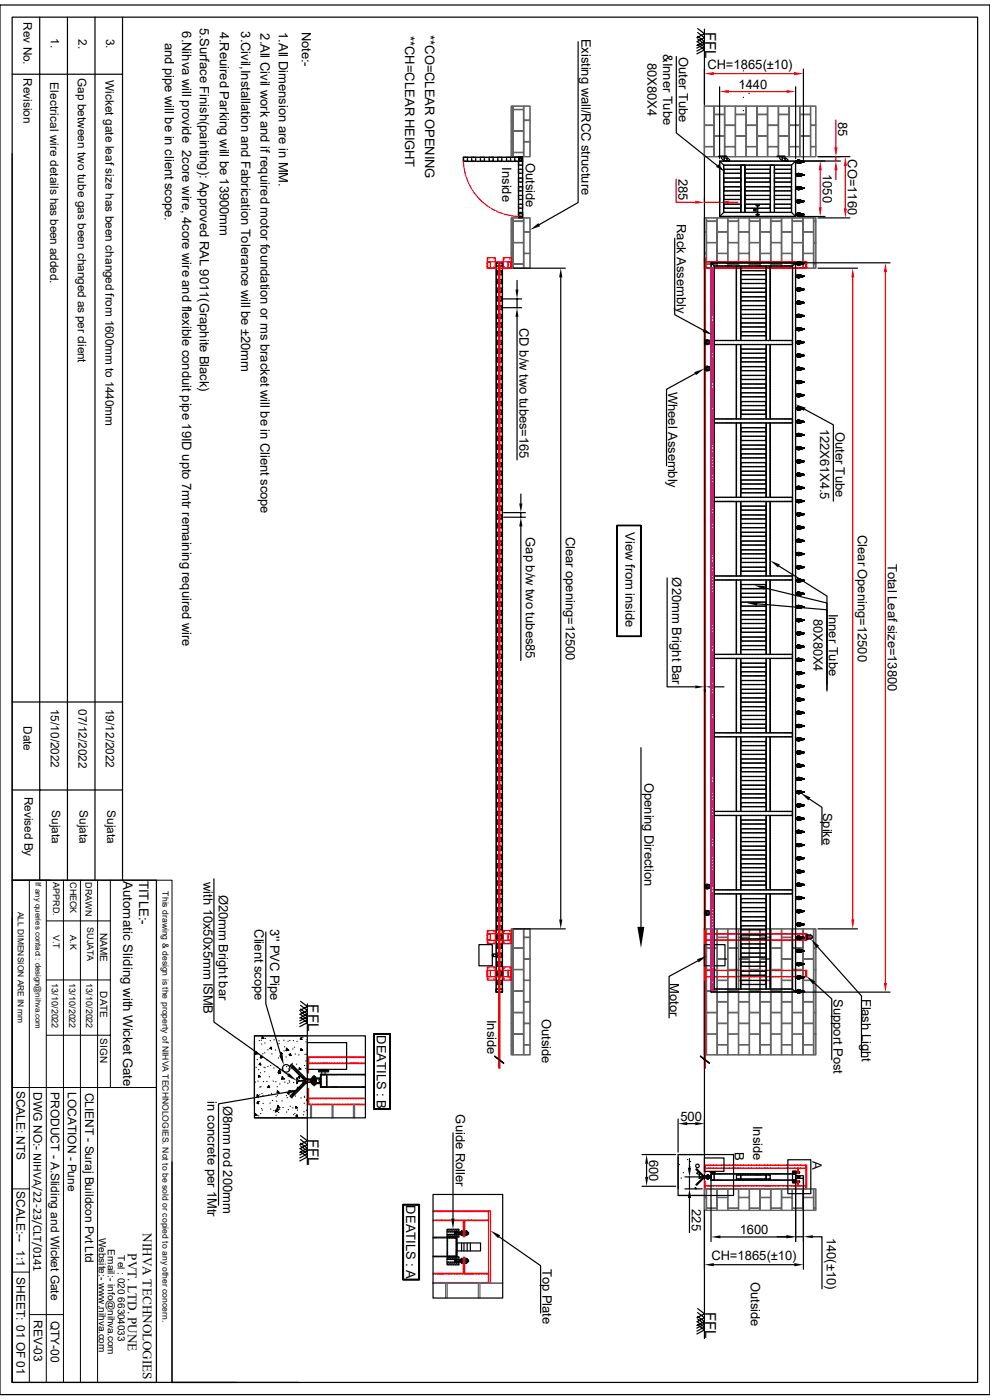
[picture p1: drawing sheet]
<svg xmlns="http://www.w3.org/2000/svg" width="210mm" height="297mm" viewBox="0 0 210 297" stroke-linecap="round" stroke-linejoin="round" font-family="sans-serif">
<defs><g id="words">
<g font-size="3.2">
<text x="149.6" y="6.8" transform="rotate(90 149.6 6.8)">FFL</text>
<text x="65.3" y="213.1" transform="rotate(90 65.3 213.1)">FFL</text>
<text x="65.3" y="241.6" transform="rotate(90 65.3 241.6)">FFL</text>
<text x="149.6" y="278.3" transform="rotate(90 149.6 278.3)">FFL</text>
</g>
<g font-size="2.8">
<text x="42.4" y="5.8" transform="rotate(90 42.4 5.8)">5.Surface Finish(painting): Approved RAL 9011(Graphite Black)</text>
<text x="35" y="9" transform="rotate(90 35 9)">and pipe will be in client scope.</text>
<text x="38.7" y="6.6" transform="rotate(90 38.7 6.6)">6.Nihva will provide 2core wire, 4core wire and flexible conduit pipe 19ID upto 7mtr remaining required wire</text>
<text x="46.6" y="6.7" transform="rotate(90 46.6 6.7)">4.Reuired Parking will be 13900mm</text>
<text x="51.1" y="6.6" transform="rotate(90 51.1 6.6)">3.Civil,Installation and Fabrication Tolerance will be ±20mm</text>
<text x="55.3" y="7" transform="rotate(90 55.3 7)">2.All Civil work and if required motor foundation or ms bracket will be in Client scope</text>
<text x="59.1" y="6.8" transform="rotate(90 59.1 6.8)">1.All Dimension are in MM.</text>
<text x="64" y="6.7" transform="rotate(90 64 6.7)">Note:-</text>
<text x="86" y="7.5" transform="rotate(90 86 7.5)">**CH=CLEAR HEIGHT</text>
<text x="90.2" y="7.5" transform="rotate(90 90.2 7.5)">**CO=CLEAR OPENING</text>
<text x="123.4" y="8.2" transform="rotate(90 123.4 8.2)">Existing wall/RCC structure</text>
<text x="140.7" y="11.5" transform="rotate(90 140.7 11.5)">&amp;Inner Tube</text>
<text x="137.4" y="13.4" transform="rotate(90 137.4 13.4)">80X80X4</text>
<text x="144" y="12.1" transform="rotate(90 144 12.1)">Outer Tube</text>
<text x="150.1" y="14.6">CH=1865(±10)</text>
<text x="156.7" y="18.9">1440</text>
<text x="177.8" y="25.9" transform="rotate(90 177.8 25.9)">85</text>
<text x="106.5" y="35.5" transform="rotate(90 106.5 35.5)">Inside</text>
<text x="111.5" y="34.5" transform="rotate(90 111.5 34.5)">Outside</text>
<text x="179.9" y="33.8" transform="rotate(90 179.9 33.8)">CO=1160</text>
<text x="143.9" y="37.9" transform="rotate(90 143.9 37.9)">285</text>
<text x="174.5" y="36.9" transform="rotate(90 174.5 36.9)">1050</text>
<text x="143.6" y="47.5" transform="rotate(90 143.6 47.5)">Rack Assembly</text>
<text x="110.2" y="69.6" transform="rotate(90 110.2 69.6)">CD b/w two tubes=165</text>
<text x="141.8" y="83.1" transform="rotate(90 141.8 83.1)">Wheel Assembly</text>
<text x="174" y="90.9" transform="rotate(90 174 90.9)">122X61X4.5</text>
<text x="177.2" y="91.6" transform="rotate(90 177.2 91.6)">Outer Tube</text>
<text x="111.5" y="114" transform="rotate(90 111.5 114)">Gap b/w two tubes85</text>
<text x="120" y="113.8" transform="rotate(90 120 113.8)">Clear opening=12500</text>
<text x="132.7" y="112.9" transform="rotate(90 132.7 112.9)">View from inside</text>
<text x="182" y="113.5" transform="rotate(90 182 113.5)">Clear Opening=12500</text>
<text x="188.3" y="119.6" transform="rotate(90 188.3 119.6)">Total Leaf size=13800</text>
<text x="142.6" y="122.5" transform="rotate(90 142.6 122.5)">Ø20mm Bright Bar</text>
<text x="172.5" y="131.2" transform="rotate(90 172.5 131.2)">80X80X4</text>
<text x="175.9" y="130.2" transform="rotate(90 175.9 130.2)">Inner Tube</text>
<text x="136.7" y="166" transform="rotate(90 136.7 166)">Opening Direction</text>
<text x="174.6" y="172.5" transform="rotate(90 174.6 172.5)">Spike</text>
<text x="26.2" y="186.9" transform="rotate(90 26.2 186.9)">Automatic Sliding with Wicket Gate</text>
<text x="29.5" y="186.8" transform="rotate(90 29.5 186.8)">TITLE:-</text>
<text x="43.1" y="187.1" transform="rotate(90 43.1 187.1)">with 10x50x5mm ISMB</text>
<text x="46.4" y="189.8" transform="rotate(90 46.4 189.8)">Ø20mm Bright bar</text>
<text x="54" y="197.1" transform="rotate(90 54 197.1)">Client scope</text>
<text x="57.3" y="197.1" transform="rotate(90 57.3 197.1)">3'' PVC Pipe</text>
<text x="142.1" y="208.6" transform="rotate(90 142.1 208.6)">Motor</text>
<text x="176.8" y="211.9" transform="rotate(90 176.8 211.9)">Support Post</text>
<text x="182.8" y="211.8" transform="rotate(90 182.8 211.8)">Flash Light</text>
<text x="80" y="219.6" transform="rotate(90 80 219.6)">DEATILS : B</text>
<text x="103.3" y="216.4" transform="rotate(90 103.3 216.4)">Inside</text>
<text x="114.9" y="216.2" transform="rotate(90 114.9 216.2)">Outside</text>
<text x="44" y="233.7" transform="rotate(90 44 233.7)">in concrete per 1Mtr</text>
<text x="47.3" y="234.6" transform="rotate(90 47.3 234.6)">Ø8mm rod 200mm</text>
<text x="96.7" y="236.4" transform="rotate(90 96.7 236.4)">Guide Roller</text>
<text x="144.4" y="237.8">500</text>
<text x="159.8" y="238.8" transform="rotate(90 159.8 238.8)">Inside</text>
<text x="155.9" y="244.3" transform="rotate(90 155.9 244.3)">B</text>
<text x="137.7" y="246" transform="rotate(90 137.7 246)">600</text>
<text x="172.4" y="246.3" transform="rotate(90 172.4 246.3)">A</text>
<text x="86.1" y="255.7" transform="rotate(90 86.1 255.7)">DEATILS : A</text>
<text x="146.8" y="256.5" transform="rotate(90 146.8 256.5)">225</text>
<text x="30.3" y="261.6" transform="rotate(90 30.3 261.6)">NIHVA TECHNOLOGIES</text>
<text x="156.9" y="261.9">1600</text>
<text x="175.4" y="262.5" transform="rotate(90 175.4 262.5)">140(±10)</text>
<text x="27.1" y="265.9" transform="rotate(90 27.1 265.9)">PVT. LTD. PUNE</text>
<text x="115.1" y="269.2" transform="rotate(90 115.1 269.2)">Top Plate</text>
<text x="150.9" y="267.2">CH=1865(±10)</text>
<text x="159.3" y="271.9" transform="rotate(90 159.3 271.9)">Outside</text>
</g>
<g font-size="2.5">
<text x="5" y="4.7" transform="rotate(90 5 4.7)">Rev No.</text>
<text x="10.8" y="8.1" transform="rotate(90 10.8 8.1)">1.</text>
<text x="16.6" y="8.3" transform="rotate(90 16.6 8.3)">2.</text>
<text x="22.5" y="8.2" transform="rotate(90 22.5 8.2)">3.</text>
<text x="5" y="16.6" transform="rotate(90 5 16.6)">Revision</text>
<text x="10.7" y="17.5" transform="rotate(90 10.7 17.5)">Electrical wire details has been added.</text>
<text x="16.5" y="16.6" transform="rotate(90 16.5 16.6)">Gap between two tube gas been changed as per client</text>
<text x="22.4" y="16.9" transform="rotate(90 22.4 16.9)">Wicket gate leaf size has been changed from 1600mm to 1440mm</text>
<text x="5" y="154" transform="rotate(90 5 154)">Date</text>
<text x="10.8" y="150.4" transform="rotate(90 10.8 150.4)">15/10/2022</text>
<text x="16.6" y="150.5" transform="rotate(90 16.6 150.5)">07/12/2022</text>
<text x="22.5" y="150.4" transform="rotate(90 22.5 150.4)">19/12/2022</text>
<text x="5.2" y="169" transform="rotate(90 5.2 169)">Revised By</text>
<text x="11" y="171.9" transform="rotate(90 11 171.9)">Sujata</text>
<text x="16.9" y="171.9" transform="rotate(90 16.9 171.9)">Sujata</text>
<text x="22.7" y="171.9" transform="rotate(90 22.7 171.9)">Sujata</text>
<text x="3.5" y="231.4" transform="rotate(90 3.5 231.4)">SCALE: NTS</text>
<text x="7.1" y="231.7" transform="rotate(90 7.1 231.7)">DWG NO:- NIHVA/22-23/CLT/0141</text>
<text x="10.8" y="231.7" transform="rotate(90 10.8 231.7)">PRODUCT - A.Sliding and Wicket Gate</text>
<text x="14.4" y="231.7" transform="rotate(90 14.4 231.7)">LOCATION - Pune</text>
<text x="18" y="231.8" transform="rotate(90 18 231.8)">CLIENT - Suraj Buildcon Pvt Ltd</text>
<text x="3.5" y="252.7" transform="rotate(90 3.5 252.7)">SCALE:--</text>
<text x="3.5" y="265.3" transform="rotate(90 3.5 265.3)">1:1</text>
<text x="3.5" y="271" transform="rotate(90 3.5 271)">SHEET: 01 OF 01</text>
<text x="7.2" y="280" transform="rotate(90 7.2 280)">REV-03</text>
<text x="10.8" y="280.2" transform="rotate(90 10.8 280.2)">QTY-00</text>
</g>
<g font-size="2.1">
<text x="21.3" y="197.9" transform="rotate(90 21.3 197.9)">NAME</text>
<text x="21.3" y="210.3" transform="rotate(90 21.3 210.3)">DATE</text>
<text x="21.3" y="220.3" transform="rotate(90 21.3 220.3)">SIGN</text>
<text x="21" y="262.6" transform="rotate(90 21 262.6)">Website:- www.nihva.com</text>
<text x="22.9" y="265" transform="rotate(90 22.9 265)">Email:- info@nihva.com</text>
<text x="25" y="266.3" transform="rotate(90 25 266.3)">Tel : 020 66304033</text>
</g>
<g font-size="1.9">
<text x="11.3" y="187.2" transform="rotate(90 11.3 187.2)">APPRD.</text>
<text x="14.9" y="187.1" transform="rotate(90 14.9 187.1)">CHECK</text>
<text x="18.1" y="187.2" transform="rotate(90 18.1 187.2)">DRAWN</text>
<text x="18.5" y="196.7" transform="rotate(90 18.5 196.7)">SUJATA</text>
<text x="11.3" y="198.3" transform="rotate(90 11.3 198.3)">V.T</text>
<text x="14.9" y="198.5" transform="rotate(90 14.9 198.5)">A.K</text>
<text x="11" y="208.6" transform="rotate(90 11 208.6)">13/10/2022</text>
<text x="14.6" y="208.6" transform="rotate(90 14.6 208.6)">13/10/2022</text>
<text x="18.2" y="208.6" transform="rotate(90 18.2 208.6)">13/10/2022</text>
</g>
<g font-size="1.8">
<text x="34.5" y="189.1" transform="rotate(90 34.5 189.1)">This drawing &amp; design is the property of NIHVA TECHNOLOGIES. Not to be sold or copied to any other concern.</text>
<text x="3.8" y="193.4" transform="rotate(90 3.8 193.4)">ALL DIMENSION ARE IN mm</text>
</g>
<text font-size="1.7" x="7.5" y="187.2" transform="rotate(90 7.5 187.2)">If any queries contact : design@nihva.com</text>
</g></defs>
<g fill="none" stroke="#636466" stroke-width=".25">
<path d="M149.4 46.2h23.7v10.7h-23.7zM149.4 49.2h.4v4.5h-.4M149.4 53.8h.4v3.1M149.8 46.2v2.9h-.4M149.9 46.2v.7h2.2v-.7M149.9 47h2.2v4.4h-2.2zM149.9 51.5h2.2v4.5h-2.2zM149.9 56.9v-.8h2.2v.8M152.2 46.2v2.9h2.1v-2.9M152.2 49.2h2.1v4.5h-2.1zM152.2 56.9v-3.1h2.1v3.1M154.4 46.2v.7h2.2v-.7"/>
<path d="M154.4 47h2.2v4.4h-2.2zM154.4 51.5h2.2v4.5h-2.2zM154.4 56.9v-.8h2.2v.8M156.7 46.2v2.9h2.2v-2.9M156.7 49.2h2.2v4.5h-2.2zM156.7 56.9v-3.1h2.2v3.1M159 46.2v.7h2.2v-.7M159 47h2.2v4.4h-2.2zM159 51.5h2.2v4.5h-2.2zM159 56.9v-.8h2.2v.8M161.3 46.2v2.9h2.1v-2.9M161.3 49.2h2.1v4.5h-2.1z"/>
<path d="M161.3 56.9v-3.1h2.1v3.1M163.6 46.2v.7h2.1v-.7M163.6 47h2.1v4.4h-2.1zM163.6 51.5h2.1v4.5h-2.1zM163.6 56.9v-.8h2.1v.8M165.9 46.2v2.9h2.1v-2.9M165.9 49.2h2.1v4.5h-2.1zM165.9 56.9v-3.1h2.1v3.1M168.1 46.2v.7h2.2v-.7M168.1 47h2.2v4.4h-2.2zM168.1 51.5h2.2v4.5h-2.2zM168.1 56.9v-.8h2.2v.8"/>
<path d="M170.4 46.2v2.9h2.2v-2.9M170.4 49.2h2.2v4.5h-2.2zM170.4 56.9v-3.1h2.2v3.1M172.7 46.2v.7h.4M173.1 47h-.4v4.4h.4M173.1 51.5h-.4v4.5h.4M173.1 56.1h-.4v.8M149.4 197.1h23.7v26.7h-23.7zM149.4 198.9h.4v4.5h-.4M149.8 197.1v1.7h-.4M152.1 197.1v4h-2.2v-4M152.2 198.9h2.1v4.5h-2.1z"/>
<path d="M154.3 197.1v1.7h-2.1v-1.7M154.4 197.1v4h2.2v-4M156.7 197.1v1.7h2.2v-1.7M156.7 198.9h2.2v4.5h-2.2zM159 197.1v4h2.2v-4M161.3 197.1v1.7h2.1v-1.7M161.3 198.9h2.1v4.5h-2.1zM163.6 197.1v4h2.1v-4M165.9 197.1v1.7h2.1v-1.7M165.9 198.9h2.1v4.5h-2.1zM168.1 197.1v4h2.2v-4M170.4 197.1v1.7h2.2v-1.7"/>
<path d="M170.4 198.9h2.2v4.5h-2.2zM172.7 197.1v4h.4M149.4 203.5h.4v4.4h-.4M149.4 208h.4v4.5h-.4M149.4 212.6h.4v4.4h-.4M149.4 217.2h.4v4.4h-.4M149.9 201.2h2.2v4.5h-2.2zM149.9 205.7h2.2v4.5h-2.2zM149.9 210.3h2.2v4.5h-2.2zM149.9 214.9h2.2v4.4h-2.2zM152.2 203.5h2.1v4.4h-2.1zM152.2 208h2.1v4.5h-2.1z"/>
<path d="M152.2 212.6h2.1v4.4h-2.1zM152.2 217.2h2.1v4.4h-2.1zM154.4 201.2h2.2v4.5h-2.2zM154.4 205.7h2.2v4.5h-2.2zM154.4 210.3h2.2v4.5h-2.2zM154.4 214.9h2.2v4.4h-2.2zM156.7 203.5h2.2v4.4h-2.2zM156.7 208h2.2v4.5h-2.2zM156.7 212.6h2.2v4.4h-2.2zM156.7 217.2h2.2v4.4h-2.2zM159 201.2h2.2v4.5h-2.2zM159 205.7h2.2v4.5h-2.2z"/>
<path d="M159 210.3h2.2v4.5h-2.2zM159 214.9h2.2v4.4h-2.2zM161.3 203.5h2.1v4.4h-2.1zM161.3 208h2.1v4.5h-2.1zM161.3 212.6h2.1v4.4h-2.1zM161.3 217.2h2.1v4.4h-2.1zM163.6 201.2h2.1v4.5h-2.1zM163.6 205.7h2.1v4.5h-2.1zM163.6 210.3h2.1v4.5h-2.1zM163.6 214.9h2.1v4.4h-2.1zM165.9 203.5h2.1v4.4h-2.1zM165.9 208h2.1v4.5h-2.1z"/>
<path d="M165.9 212.6h2.1v4.4h-2.1zM165.9 217.2h2.1v4.4h-2.1zM168.1 201.2h2.2v4.5h-2.2zM168.1 205.7h2.2v4.5h-2.2zM168.1 210.3h2.2v4.5h-2.2zM168.1 214.9h2.2v4.4h-2.2zM170.4 203.5h2.2v4.4h-2.2zM170.4 208h2.2v4.5h-2.2zM170.4 212.6h2.2v4.4h-2.2zM170.4 217.2h2.2v4.4h-2.2zM173.1 201.2h-.4v4.5h.4M173.1 205.7h-.4v4.5h.4"/>
<path d="M173.1 210.3h-.4v4.5h.4M173.1 214.9h-.4v4.4h.4M173.1 219.4h-.4v4.4M149.4 221.7h.4v2.1M152.1 223.8v-4.4h-2.2v4.4M154.3 223.8v-2.1h-2.1v2.1M156.6 223.8v-4.4h-2.2v4.4M156.7 223.8v-2.1h2.2v2.1M159 223.8v-4.4h2.2v4.4M161.3 223.8v-2.1h2.1v2.1M163.6 223.8v-4.4h2.1v4.4M165.9 223.8v-2.1h2.1v2.1"/>
<path d="M168.1 223.8v-4.4h2.2v4.4M170.4 223.8v-2.1h2.2v2.1"/>
</g>
<g fill="none" stroke="#f00" stroke-width=".25">
<path d="M149.4 54.7h.2v2.2h-.2zM149.6 55.5h21.4v1.4h-21.4zM149.6 56v.1M149.6 56.3v.1M149.6 56.6v.3h.2M149.8 55.6h-.2v.2M149.9 56.9h.2M149.9 55.6h.2M150.3 56.9h.2M150.3 55.6h.2M150.6 55.6h.2M150.6 56.9h.2"/>
<path d="M151 56.9h.1M151 55.6h.1M151.3 56.9h.1M151.3 55.6h.1M151.6 56.9h.2M151.6 55.6h.2M152 56.9h.1M152 55.6h.1M152.3 56.9h.1M152.3 55.6h.1M152.7 55.6h.1M152.7 56.9h.1"/>
<path d="M153 56.9h.1M153 55.6h.1M153.3 56.9h.2M153.3 55.6h.2M153.7 56.9h.1M153.7 55.6h.1M154 56.9h.1M154 55.6h.1M154.3 56.9h.2M154.3 55.6h.2M154.7 56.9h.1M154.7 55.6h.1"/>
<path d="M155 56.9h.2M155 55.6h.2M155.4 56.9h.1M155.4 55.6h.1M155.7 56.9h.1M155.7 55.6h.1M156 56.9h.2M156 55.6h.2M156.3 56.9h.2M156.3 55.6h.2M156.7 56.9h.1M156.7 55.6h.1"/>
<path d="M157 56.9h.1M157 55.6h.1M157.4 56.9h.1M157.4 55.6h.1M157.7 56.9h.1M157.7 55.6h.1M158 56.9h.2M158 55.6h.2M158.4 56.9h.1M158.4 55.6h.1M158.7 56.9h.1M158.7 55.6h.1"/>
<path d="M159 56.9h.2M159 55.6h.2M159.4 56.9h.1M159.4 55.6h.1M159.7 56.9h.2M159.7 55.6h.2M160.1 56.9h.1M160.1 55.6h.1M160.4 56.9h.1M160.4 55.6h.1M160.7 56.9h.2M160.7 55.6h.2"/>
<path d="M161.1 56.9h.1M161.1 55.6h.1M161.4 56.9h.1M161.4 55.6h.1M161.8 56.9h.1M161.8 55.6h.1M162.1 56.9h.1M162.1 55.6h.1M162.4 56.9h.2M162.4 55.6h.2M162.7 56.9h.2M162.7 55.6h.2"/>
<path d="M163.1 56.9h.1M163.1 55.6h.1M163.4 56.9h.1M163.4 55.6h.1M163.7 56.9h.2M163.7 55.6h.2M164.1 56.9h.1M164.1 55.6h.1M164.4 56.9h.1M164.4 55.6h.1M164.8 56.9h.1M164.8 55.6h.1"/>
<path d="M165.1 56.9h.1M165.1 55.6h.1M165.4 56.9h.2M165.4 55.6h.2M165.8 56.9h.1M165.8 55.6h.1M166.1 56.9h.1M166.1 55.6h.1M166.5 56.9h.1M166.5 55.6h.1M166.8 56.9h.1M166.8 55.6h.1"/>
<path d="M167.1 56.9h.2M167.1 55.6h.2M167.5 56.9h.1M167.5 55.6h.1M167.8 56.9h.1M167.8 55.6h.1M168.1 56.9h.2M168.1 55.6h.2M168.4 56.9h.2M168.4 55.6h.2M168.8 56.9h.2M168.8 55.6h.2"/>
<path d="M169.1 56.9h.2M169.1 55.6h.2M169.5 56.9h.1M169.5 55.6h.1M169.8 56.9h.1M169.8 55.6h.1M170.1 56.9h.2M170.1 55.6h.2M170.5 56.9h.1M170.5 55.6h.1M170.8 55.6h.2v.2M171 55.5h.2v1.4h-.2z"/>
<path d="M171 56.6v.3h-.2M171 56v.1M171 56.3v.1M149.4 197.4h.2v2.8h-.2zM149.6 198.1h21.4v1.4h-21.4zM149.6 198.5v.2M149.6 198.9v.1M149.6 199.2v.2h.2M149.8 198.2h-.2v.1M149.9 199.4h.2M149.9 198.2h.2M150.3 199.4h.2"/>
<path d="M150.3 198.2h.2M150.6 198.2h.2M150.6 199.4h.2M151 199.4h.1M151 198.2h.1M151.3 199.4h.1M151.3 198.2h.1M151.6 199.4h.2M151.6 198.2h.2M152 199.4h.1M152 198.2h.1M152.3 199.4h.1"/>
<path d="M152.3 198.2h.1M152.7 198.2h.1M152.7 199.4h.1M153 199.4h.1M153 198.2h.1M153.3 199.4h.2M153.3 198.2h.2M153.7 199.4h.1M153.7 198.2h.1M154 199.4h.1M154 198.2h.1M154.3 199.4h.2"/>
<path d="M154.3 198.2h.2M154.7 199.4h.1M154.7 198.2h.1M155 199.4h.2M155 198.2h.2M155.4 199.4h.1M155.4 198.2h.1M155.7 199.4h.1M155.7 198.2h.1M156 199.4h.2M156 198.2h.2M156.3 199.4h.2"/>
<path d="M156.3 198.2h.2M156.7 199.4h.1M156.7 198.2h.1M157 199.4h.1M157 198.2h.1M157.4 199.4h.1M157.4 198.2h.1M157.7 199.4h.1M157.7 198.2h.1M158 199.4h.2M158 198.2h.2M158.4 199.4h.1"/>
<path d="M158.4 198.2h.1M158.7 199.4h.1M158.7 198.2h.1M159 199.4h.2M159 198.2h.2M159.4 199.4h.1M159.4 198.2h.1M159.7 199.4h.2M159.7 198.2h.2M160.1 199.4h.1M160.1 198.2h.1M160.4 199.4h.1"/>
<path d="M160.4 198.2h.1M160.7 199.4h.2M160.7 198.2h.2M161.1 199.4h.1M161.1 198.2h.1M161.4 199.4h.1M161.4 198.2h.1M161.8 199.4h.1M161.8 198.2h.1M162.1 199.4h.1M162.1 198.2h.1M162.4 199.4h.2"/>
<path d="M162.4 198.2h.2M162.7 199.4h.2M162.7 198.2h.2M163.1 199.4h.1M163.1 198.2h.1M163.4 199.4h.1M163.4 198.2h.1M163.7 199.4h.2M163.7 198.2h.2M164.1 199.4h.1M164.1 198.2h.1M164.4 199.4h.1"/>
<path d="M164.4 198.2h.1M164.8 199.4h.1M164.8 198.2h.1M165.1 199.4h.1M165.1 198.2h.1M165.4 199.4h.2M165.4 198.2h.2M165.8 199.4h.1M165.8 198.2h.1M166.1 199.4h.1M166.1 198.2h.1M166.5 199.4h.1"/>
<path d="M166.5 198.2h.1M166.8 199.4h.1M166.8 198.2h.1M167.1 199.4h.2M167.1 198.2h.2M167.5 199.4h.1M167.5 198.2h.1M167.8 199.4h.1M167.8 198.2h.1M168.1 199.4h.2M168.1 198.2h.2M168.4 199.4h.2"/>
<path d="M168.4 198.2h.2M168.8 199.4h.2M168.8 198.2h.2M169.1 199.4h.2M169.1 198.2h.2M169.5 199.4h.1M169.5 198.2h.1M169.8 199.4h.1M169.8 198.2h.1M170.1 199.4h.2M170.1 198.2h.2M170.5 199.4h.1"/>
<path d="M170.5 198.2h.1M170.8 198.2h.2v.1M171 198.1h.2v1.4h-.2zM171 199.2v.2h-.2M171 198.5v.2M171 198.9v.1M149.4 205.1h.2v2.8h-.2zM149.6 205.9h21.4v1.3h-21.4zM149.6 206.3v.2M149.6 206.6v.2M149.6 207v.2h.2M149.8 205.9h-.2v.2"/>
<path d="M149.9 207.2h.2M149.9 205.9h.2M150.3 207.2h.2M150.3 205.9h.2M150.6 205.9h.2M150.6 207.2h.2M151 207.2h.1M151 205.9h.1M151.3 207.2h.1M151.3 205.9h.1M151.6 207.2h.2M151.6 205.9h.2"/>
<path d="M152 207.2h.1M152 205.9h.1M152.3 207.2h.1M152.3 205.9h.1M152.7 205.9h.1M152.7 207.2h.1M153 207.2h.1M153 205.9h.1M153.3 207.2h.2M153.3 205.9h.2M153.7 207.2h.1M153.7 205.9h.1"/>
<path d="M154 207.2h.1M154 205.9h.1M154.3 207.2h.2M154.3 205.9h.2M154.7 207.2h.1M154.7 205.9h.1M155 207.2h.2M155 205.9h.2M155.4 207.2h.1M155.4 205.9h.1M155.7 207.2h.1M155.7 205.9h.1"/>
<path d="M156 207.2h.2M156 205.9h.2M156.3 207.2h.2M156.3 205.9h.2M156.7 207.2h.1M156.7 205.9h.1M157 207.2h.1M157 205.9h.1M157.4 207.2h.1M157.4 205.9h.1M157.7 207.2h.1M157.7 205.9h.1"/>
<path d="M158 207.2h.2M158 205.9h.2M158.4 207.2h.1M158.4 205.9h.1M158.7 207.2h.1M158.7 205.9h.1M159 207.2h.2M159 205.9h.2M159.4 207.2h.1M159.4 205.9h.1M159.7 207.2h.2M159.7 205.9h.2"/>
<path d="M160.1 207.2h.1M160.1 205.9h.1M160.4 207.2h.1M160.4 205.9h.1M160.7 207.2h.2M160.7 205.9h.2M161.1 207.2h.1M161.1 205.9h.1M161.4 207.2h.1M161.4 205.9h.1M161.8 207.2h.1M161.8 205.9h.1"/>
<path d="M162.1 207.2h.1M162.1 205.9h.1M162.4 207.2h.2M162.4 205.9h.2M162.7 207.2h.2M162.7 205.9h.2M163.1 207.2h.1M163.1 205.9h.1M163.4 207.2h.1M163.4 205.9h.1M163.7 207.2h.2M163.7 205.9h.2"/>
<path d="M164.1 207.2h.1M164.1 205.9h.1M164.4 207.2h.1M164.4 205.9h.1M164.8 207.2h.1M164.8 205.9h.1M165.1 207.2h.1M165.1 205.9h.1M165.4 207.2h.2M165.4 205.9h.2M165.8 207.2h.1M165.8 205.9h.1"/>
<path d="M166.1 207.2h.1M166.1 205.9h.1M166.5 207.2h.1M166.5 205.9h.1M166.8 207.2h.1M166.8 205.9h.1M167.1 207.2h.2M167.1 205.9h.2M167.5 207.2h.1M167.5 205.9h.1M167.8 207.2h.1M167.8 205.9h.1"/>
<path d="M168.1 207.2h.2M168.1 205.9h.2M168.4 207.2h.2M168.4 205.9h.2M168.8 207.2h.2M168.8 205.9h.2M169.1 207.2h.2M169.1 205.9h.2M169.5 207.2h.1M169.5 205.9h.1M169.8 207.2h.1M169.8 205.9h.1"/>
<path d="M170.1 207.2h.2M170.1 205.9h.2M170.5 207.2h.1M170.5 205.9h.1M170.8 205.9h.2v.2M171 205.9h.2v1.3h-.2zM171 207v.2h-.2M171 206.3v.2M171 206.6v.2M149.4 224.8v1.8h.2v-1.6M149.4 224.7v-168.9h.2v169"/>
</g>
<path d="M149.4 6.2v277.8M171.2 198.3v-.1v1.1v-.1M148.5 224.1l2 1.5M148.6 224l1.9 1.5" fill="none" stroke="#000" stroke-width=".25"/>
<g fill="#f00">
<path d="M172.3 198.7v.2z"/>
<path d="M172.4 198.8l-.1 .1z"/>
<path d="M172.3 198.6v.4z"/>
<path d="M172.3 198.7v.3z"/>
<path d="M172.3 198.5v.6z"/>
<path d="M172.3 198.6v.5z"/>
<path d="M172.2 198.5v.6z"/>
<path d="M172.3 198.5l-.1 .6z"/>
<path d="M172.2 198.4v.8z"/>
<path d="M172.2 198.5v.7z"/>
<path d="M172.1 198.4v.8z"/>
<path d="M172.2 198.4l-.1 .8z"/>
<path d="M172 198.3v.9z"/>
<path d="M172.1 198.4l-.1 .8z"/>
<path d="M171.9 198.3v.9z"/>
<path d="M172 198.3l-.1 .9z"/>
<path d="M171.4 198.3h.5l-.5 .9z"/>
<path d="M171.9 198.3v.9h-.5z"/>
</g>
<g fill="none" stroke="#000" stroke-width=".25">
<path d="M150.8 55.8l.7 .6M150.8 55.8h18v154.7h-18zM150.9 56.2v.1M150.9 56.6v.1M150.9 56.9v.1M150.9 57.2v.2M150.9 57.6v.1M150.9 57.9v.1M150.9 58.2v.2M150.9 58.5v.2M150.9 58.9v.2M150.9 59.2v.2"/>
<path d="M150.9 59.6v.1M150.9 59.9v.1M151 55.8l-.1 .2M151.2 55.8h.1M151.5 56.7v.2M151.5 57.1v.1M151.5 57.4v.1M151.5 57.7v.2M151.5 58v.2M151.5 58.4v.1M151.5 58.7v.2M151.5 59.1v.1"/>
<path d="M151.5 59.4v.1M151.5 59.7v.2M151.5 55.8h.1M151.5 56.5h16.6v153.3h-16.6zM151.6 56.4l-.1 .1M151.8 55.8h.2M151.8 56.4h.2M152.2 55.8h.1M152.2 56.4h.1M152.5 55.8h.2M152.5 56.4h.2M152.9 55.8h.1"/>
<path d="M152.9 56.4h.1M153.2 55.8h.1M153.2 56.4h.1M153.5 55.8h.2M153.5 56.4h.2M153.9 55.8h.1M153.9 56.4h.1M154.2 55.8h.1M154.2 56.4h.1M154.5 55.8h.2M154.5 56.4h.2M154.9 55.8h.1"/>
<path d="M154.9 56.4h.1M155.2 55.8h.1M155.2 56.4h.1M155.5 55.8h.2M155.5 56.4h.2M155.9 55.8h.1M155.9 56.4h.1M156.2 55.8h.1M156.2 56.4h.1M156.2 56.5v15.7M156.5 55.8h.2M156.5 56.4h.2"/>
<path d="M156.9 55.8h.1M156.9 56.4h.1M157.1 57.4h5.4v.9h-5.4zM157.1 59.3h5.4v.9h-5.4zM157.1 58.1l.1 .2M157.1 60l.1 .1M157.1 56.5v15.7M157.2 57.4l-.1 .2M157.2 59.3l-.1 .1M157.2 55.8h.2M157.2 56.4h.2M157.4 58.3h.1"/>
<path d="M157.4 57.4h.1M157.4 59.3h.1M157.6 55.8h.1M157.6 56.4h.1M157.7 58.3h.2M157.7 57.4h.2M157.7 59.3h.2M157.9 55.8h.1M157.9 56.4h.1M158.1 58.3h.1M158.1 57.4h.1M158.1 59.3h.1"/>
<path d="M158.2 55.8h.2M158.2 56.4h.2M158.4 58.3h.1M158.4 57.4h.1M158.4 59.3h.1M158.6 55.8h.1M158.6 56.4h.1M158.7 58.3h.2M158.8 57.4h.1M158.8 59.3h.1M158.9 55.8h.1M158.9 56.4h.1"/>
<path d="M159.1 58.3h.1M159.1 57.4h.1M159.1 59.3h.1M159.3 55.8h.1M159.3 56.4h.1M159.4 58.3h.2M159.4 57.4h.2M159.4 59.3h.2M159.6 55.8h.1M159.6 56.4h.1M159.8 58.3h.1M159.8 57.4h.1"/>
<path d="M159.8 59.3h.1M159.9 55.8h.2M159.9 56.4h.2M160.1 58.3h.1M160.1 57.4h.1M160.1 59.3h.1M160.3 55.8h.1M160.3 56.4h.1M160.4 58.3h.2M160.4 57.4h.2M160.4 59.3h.2M160.6 55.8h.1"/>
<path d="M160.6 56.4h.1M160.7 58.3h.2M160.7 57.4h.2M160.7 59.3h.2M160.9 55.8h.2M160.9 56.4h.2M161.1 58.3h.1M161.1 57.4h.1M161.1 59.3h.1M161.2 55.8h.2M161.2 56.4h.2M161.4 58.3h.1"/>
<path d="M161.4 57.4h.1M161.4 59.3h.1M161.6 55.8h.1M161.6 56.4h.1M161.8 58.3h.1M161.8 57.4h.1M161.8 59.3h.1M161.9 55.8h.2M161.9 56.4h.2M162.1 58.3h.1M162.1 57.4h.1M162.1 59.3h.1"/>
<path d="M162.3 55.8h.1M162.3 56.4h.1M162.4 57.4l.1 .2M162.4 59.3l.1 .1M162.4 58.3h.1M162.5 56.5v15.7M162.6 56.9v.1M162.6 57.2v.1M162.6 57.5v.2M162.6 57.9v.1M162.6 58.2v.1M162.6 58.5v.2"/>
<path d="M162.6 58.9v.1M162.6 59.2v.2M162.6 59.6v.1M162.6 59.9v.1M162.6 56.5v.1M162.6 55.8h.1M162.6 56.4h.1M162.9 55.8h.2M162.9 56.4h.2M163.3 55.8h.1M163.3 56.4h.1M163.4 56.5v.1"/>
<path d="M163.4 56.9v.1M163.4 57.2v.1M163.4 57.5v.2M163.4 57.9v.1M163.4 58.2v.1M163.4 58.5v.2M163.4 58.9v.1M163.4 59.2v.2M163.4 59.6v.1M163.4 59.9v.1M163.4 56.5v15.7M163.6 55.8h.1"/>
<path d="M163.6 56.4h.1M164 55.8h.1M164 56.4h.1M164.3 55.8h.1M164.3 56.4h.1M164.6 55.8h.2M164.6 56.4h.2M165 55.8h.1M165 56.4h.1M165.3 55.8h.1M165.3 56.4h.1M165.7 55.8h.1"/>
<path d="M165.7 56.4h.1M166 55.8h.1M166 56.4h.1M166.3 55.8h.2M166.3 56.4h.2M166.6 55.8h.2M166.6 56.4h.2M167 55.8h.1M167 56.4h.1M167.3 55.8h.2M167.3 56.4h.2M167.6 55.8h.2"/>
<path d="M167.6 56.4h.2M168 55.8h.1M168 56.4l.1 .1M168.1 56.7v.2M168.1 57.1v.1M168.1 57.4v.1M168.1 57.7v.2M168.1 58v.2M168.1 58.4v.1M168.1 58.7v.2M168.1 59.1v.1M168.1 59.4v.1"/>
<path d="M168.1 59.7v.2M168.3 55.8h.1M168.7 55.8v.2M168.7 56.2v.1M168.7 56.6v.1M168.7 56.9v.1M168.7 57.2v.2M168.7 57.6v.1M168.7 57.9v.1M168.7 58.2v.2M168.7 58.5v.2M168.7 58.9v.2"/>
<path d="M168.7 59.2v.2M168.7 59.6v.1M168.7 59.9v.1M150.9 60.2v.2M150.9 60.6v.1M150.9 60.9v.1M150.9 61.3v.1M150.9 61.6v.1M150.9 61.9v.2M150.9 62.3v.1M150.9 62.6v.1M150.9 62.9v.2"/>
<path d="M150.9 63.3v.1M150.9 63.6v.2M150.9 64v.1M150.9 64.3v.1M150.9 64.6v.2M150.9 64.9v.2M150.9 65.3v.1M150.9 65.6v.1M150.9 66v.1M150.9 66.3v.1M150.9 66.6v.2M150.9 67v.1"/>
<path d="M150.9 67.3v.1M150.9 67.6v.2M150.9 68v.1M150.9 68.3v.2M150.9 68.7v.1M150.9 69v.1M150.9 69.3v.2M150.9 69.7v.1M150.9 70v.1M150.9 70.3v.2M150.9 70.7v.1M150.9 71v.2"/>
<path d="M150.9 71.3v.2M150.9 71.7v.1M150.9 72v.1M150.9 72.3v.2M150.9 72.7v.1M150.9 73v.2M150.9 73.4v.1M150.9 73.7v.1M150.9 74v.2M150.9 74.4v.1M150.9 74.7v.1M150.9 75.1v.1"/>
<path d="M150.9 75.4v.1M150.9 75.7v.2M150.9 76.1v.1M150.9 76.4v.1M150.9 76.7v.2M150.9 77v.2M150.9 77.4v.2M150.9 77.7v.2M150.9 78.1v.1M150.9 78.4v.1M150.9 78.7v.2M150.9 79.1v.1"/>
<path d="M150.9 79.4v.1M150.9 79.8v.1M151.5 60.1v.1M151.5 60.4v.1M151.5 60.7v.2M151.5 61.1v.1M151.5 61.4v.2M151.5 61.8v.1M151.5 62.1v.1M151.5 62.4v.2M151.5 62.8v.1M151.5 63.1v.1"/>
<path d="M151.5 63.5v.1M151.5 63.8v.1M151.5 64.1v.2M151.5 64.4v.2M151.5 64.8v.1M151.5 65.1v.2M151.5 65.4v.2M151.5 65.8v.1M151.5 66.1v.2M151.5 66.5v.1M151.5 66.8v.1M151.5 67.1v.2"/>
<path d="M151.5 67.5v.1M151.5 67.8v.1M151.5 68.2v.1M151.5 68.5v.1M151.5 68.8v.2M151.5 69.2v.1M151.5 69.5v.1M151.5 69.9v.1M151.5 70.2v.1M151.5 70.5v.2M151.5 70.8v.2M151.5 71.2v.1"/>
<path d="M151.5 71.5v.1M151.5 71.8v.2M151.5 72.2v.1M151.5 72.5v.1M151.5 72.9v.1M151.5 73.2v.1M151.5 73.5v.2M151.5 73.9v.1M151.5 74.2v.1M151.5 74.5v.2M151.5 74.9v.1M151.5 75.2v.2"/>
<path d="M151.5 75.6v.1M151.5 75.9v.1M151.5 76.2v.2M151.5 76.5v.2M151.5 76.9v.1M151.5 77.2v.2M151.5 77.6v.1M151.5 77.9v.1M151.5 78.2v.2M151.5 78.6v.1M151.5 78.9v.1M151.5 79.2v.2"/>
<path d="M151.5 79.6v.1M151.5 79.9v.2M151.5 72.2h16.6v.9h-16.6zM151.5 72.6v.1M151.5 72.9l.1 .2M151.6 72.3l-.1 .1M151.8 73.1h.2M151.8 72.3h.2M152.2 73.1h.1M152.2 72.3h.1M152.5 73.1h.2M152.5 72.3h.2"/>
<path d="M152.9 73.1h.1M152.9 72.3h.1M153.2 73.1h.1M153.2 72.3h.1M153.5 73.1h.2M153.5 72.3h.2M153.9 73.1h.1M153.9 72.3h.1M154.2 73.1h.1M154.2 72.3h.1M154.5 73.1h.2M154.5 72.3h.2"/>
<path d="M154.9 73.1h.1M154.9 72.3h.1M155.2 73.1h.1M155.2 72.3h.1M155.5 73.1h.2M155.5 72.3h.2M155.9 73.1h.1M155.9 72.3h.1M156.2 73.1h.1M156.2 72.3h.1M156.5 73.1h.2M156.5 72.3h.2"/>
<path d="M156.9 73.1h.1M156.9 72.3h.1M157.1 61.1h5.4v.9h-5.4zM157.1 62.9h5.4v.9h-5.4zM157.1 64.8h5.4v.9h-5.4zM157.1 66.7h5.4v.9h-5.4zM157.1 68.5h5.4v.9h-5.4zM157.1 70.4h5.4v.8h-5.4zM157.1 61.8l.1 .2M157.1 63.7l.1 .1M157.1 65.5l.1 .2M157.1 67.4l.1 .1"/>
<path d="M157.1 69.2l.1 .1M157.1 71.1l.1 .1M157.2 61.2l-.1 .1M157.2 63l-.1 .1M157.2 64.9l-.1 .1M157.2 66.7l-.1 .1M157.2 68.5l-.1 .2M157.2 70.4l-.1 .1M157.2 73.1h.2M157.2 72.3h.2M157.4 60.1h.1M157.4 62h.1"/>
<path d="M157.4 63.8h.1M157.4 65.7h.1M157.4 67.5h.1M157.4 69.3h.1M157.4 71.2h.1M157.4 61.2h.1M157.4 63h.1M157.4 64.9h.1M157.4 66.7h.1M157.4 68.5h.1M157.4 70.4h.1M157.6 73.1h.1"/>
<path d="M157.6 72.3h.1M157.7 60.1h.2M157.7 62h.2M157.7 63.8h.2M157.7 65.7h.2M157.7 67.5h.2M157.7 69.3h.2M157.7 71.2h.2M157.7 61.2h.2M157.7 63h.2M157.7 64.9h.2M157.7 66.7h.2"/>
<path d="M157.7 68.5h.2M157.7 70.4h.2M157.9 73.1h.1M157.9 72.3h.1M158.1 60.1h.1M158.1 62h.1M158.1 63.8h.1M158.1 65.7h.1M158.1 67.5h.1M158.1 69.3h.1M158.1 71.2h.1M158.1 61.2h.1"/>
<path d="M158.1 63h.1M158.1 64.9h.1M158.1 66.7h.1M158.1 68.5h.1M158.1 70.4h.1M158.2 73.1h.2M158.2 72.3h.2M158.4 60.1h.1M158.4 62h.1M158.4 63.8h.1M158.4 65.7h.1M158.4 67.5h.1"/>
<path d="M158.4 69.3h.1M158.4 71.2h.1M158.4 61.2h.1M158.4 63h.1M158.4 64.9h.1M158.4 66.7h.1M158.4 68.5h.1M158.4 70.4h.1M158.6 73.1h.1M158.6 72.3h.1M158.7 60.1h.2M158.7 62h.2"/>
<path d="M158.7 63.8h.2M158.7 65.7h.2M158.7 67.5h.2M158.7 69.3h.2M158.7 71.2h.2M158.8 61.2h.1M158.8 63h.1M158.8 64.9h.1M158.8 66.7h.1M158.8 68.5h.1M158.8 70.4h.1M158.9 73.1h.1"/>
<path d="M158.9 72.3h.1M159.1 60.1h.1M159.1 62h.1M159.1 63.8h.1M159.1 65.7h.1M159.1 67.5h.1M159.1 69.3h.1M159.1 71.2h.1M159.1 61.2h.1M159.1 63h.1M159.1 64.9h.1M159.1 66.7h.1"/>
<path d="M159.1 68.5h.1M159.1 70.4h.1M159.3 73.1h.1M159.3 72.3h.1M159.4 60.1h.2M159.4 62h.2M159.4 63.8h.2M159.4 65.7h.2M159.4 67.5h.2M159.4 69.3h.2M159.4 71.2h.2M159.4 61.2h.2"/>
<path d="M159.4 63h.2M159.4 64.9h.2M159.4 66.7h.2M159.4 68.5h.2M159.4 70.4h.2M159.6 73.1h.1M159.6 72.3h.1M159.8 60.1h.1M159.8 62h.1M159.8 63.8h.1M159.8 65.7h.1M159.8 67.5h.1"/>
<path d="M159.8 69.3h.1M159.8 71.2h.1M159.8 61.2h.1M159.8 63h.1M159.8 64.9h.1M159.8 66.7h.1M159.8 68.5h.1M159.8 70.4h.1M159.9 73.1h.2M159.9 72.3h.2M160.1 60.1h.1M160.1 62h.1"/>
<path d="M160.1 63.8h.1M160.1 65.7h.1M160.1 67.5h.1M160.1 69.3h.1M160.1 71.2h.1M160.1 61.2h.1M160.1 63h.1M160.1 64.9h.1M160.1 66.7h.1M160.1 68.5h.1M160.1 70.4h.1M160.3 73.1h.1"/>
<path d="M160.3 72.3h.1M160.4 60.1h.2M160.4 62h.2M160.4 63.8h.2M160.4 65.7h.2M160.4 67.5h.2M160.4 69.3h.2M160.4 71.2h.2M160.4 61.2h.2M160.4 63h.2M160.4 64.9h.2M160.4 66.7h.2"/>
<path d="M160.4 68.5h.2M160.4 70.4h.2M160.6 73.1h.1M160.6 72.3h.1M160.7 60.1h.2M160.7 62h.2M160.7 63.8h.2M160.7 65.7h.2M160.7 67.5h.2M160.7 69.3h.2M160.7 71.2h.2M160.7 61.2h.2"/>
<path d="M160.7 63h.2M160.7 64.9h.2M160.7 66.7h.2M160.7 68.5h.2M160.7 70.4h.2M160.9 73.1h.2M160.9 72.3h.2M161.1 60.1h.1M161.1 62h.1M161.1 63.8h.1M161.1 65.7h.1M161.1 67.5h.1"/>
<path d="M161.1 69.3h.1M161.1 71.2h.1M161.1 61.2h.1M161.1 63h.1M161.1 64.9h.1M161.1 66.7h.1M161.1 68.5h.1M161.1 70.4h.1M161.2 73.1h.2M161.2 72.3h.2M161.4 60.1h.1M161.4 62h.1"/>
<path d="M161.4 63.8h.1M161.4 65.7h.1M161.4 67.5h.1M161.4 69.3h.1M161.4 71.2h.1M161.4 61.2h.1M161.4 63h.1M161.4 64.9h.1M161.4 66.7h.1M161.4 68.5h.1M161.4 70.4h.1M161.6 73.1h.1"/>
<path d="M161.6 72.3h.1M161.8 60.1h.1M161.8 62h.1M161.8 63.8h.1M161.8 65.7h.1M161.8 67.5h.1M161.8 69.3h.1M161.8 71.2h.1M161.8 61.2h.1M161.8 63h.1M161.8 64.9h.1M161.8 66.7h.1"/>
<path d="M161.8 68.5h.1M161.8 70.4h.1M161.9 73.1h.2M161.9 72.3h.2M162.1 60.1h.1M162.1 62h.1M162.1 63.8h.1M162.1 65.7h.1M162.1 67.5h.1M162.1 69.3h.1M162.1 71.2h.1M162.1 61.2h.1"/>
<path d="M162.1 63h.1M162.1 64.9h.1M162.1 66.7h.1M162.1 68.5h.1M162.1 70.4h.1M162.3 73.1h.1M162.3 72.3h.1M162.4 61.2l.1 .1M162.4 63l.1 .1M162.4 64.9l.1 .1M162.4 66.7l.1 .1M162.4 68.5l.1 .2"/>
<path d="M162.4 70.4l.1 .1M162.4 60.1h.1M162.4 62h.1M162.4 63.8h.1M162.4 65.7h.1M162.4 67.5h.1M162.4 69.3h.1M162.4 71.2h.1M162.6 60.2v.2M162.6 60.6v.1M162.6 60.9v.1M162.6 61.3v.1"/>
<path d="M162.6 61.6v.1M162.6 61.9v.2M162.6 62.2v.2M162.6 62.6v.1M162.6 62.9v.1M162.6 63.2v.2M162.6 63.6v.1M162.6 63.9v.2M162.6 64.3v.1M162.6 64.6v.1M162.6 64.9v.2M162.6 65.3v.1"/>
<path d="M162.6 65.6v.1M162.6 66v.1M162.6 66.3v.1M162.6 66.6v.2M162.6 67v.1M162.6 67.3v.1M162.6 67.6v.2M162.6 67.9v.2M162.6 68.3v.2M162.6 68.6v.2M162.6 69v.1M162.6 69.3v.1"/>
<path d="M162.6 69.6v.2M162.6 70v.1M162.6 70.3v.1M162.6 70.7v.1M162.6 71v.1M162.6 71.3v.2M162.6 71.7v.1M162.6 72v.2M162.6 73.1h.1M162.6 72.3h.1M162.9 73.1h.2M162.9 72.3h.2"/>
<path d="M163.3 73.1h.1M163.3 72.3h.1M163.4 72v.2M163.4 60.2v.2M163.4 60.6v.1M163.4 60.9v.1M163.4 61.3v.1M163.4 61.6v.1M163.4 61.9v.2M163.4 62.2v.2M163.4 62.6v.1M163.4 62.9v.1"/>
<path d="M163.4 63.2v.2M163.4 63.6v.1M163.4 63.9v.2M163.4 64.3v.1M163.4 64.6v.1M163.4 64.9v.2M163.4 65.3v.1M163.4 65.6v.1M163.4 66v.1M163.4 66.3v.1M163.4 66.6v.2M163.4 67v.1"/>
<path d="M163.4 67.3v.1M163.4 67.6v.2M163.4 67.9v.2M163.4 68.3v.2M163.4 68.6v.2M163.4 69v.1M163.4 69.3v.1M163.4 69.6v.2M163.4 70v.1M163.4 70.3v.1M163.4 70.7v.1M163.4 71v.1"/>
<path d="M163.4 71.3v.2M163.4 71.7v.1M163.6 73.1h.1M163.6 72.3h.1M164 73.1h.1M164 72.3h.1M164.3 73.1h.1M164.3 72.3h.1M164.6 73.1h.2M164.6 72.3h.2M165 73.1h.1M165 72.3h.1"/>
<path d="M165.3 73.1h.1M165.3 72.3h.1M165.7 73.1h.1M165.7 72.3h.1M166 73.1h.1M166 72.3h.1M166.3 73.1h.2M166.3 72.3h.2M166.6 73.1h.2M166.6 72.3h.2M167 73.1h.1M167 72.3h.1"/>
<path d="M167.3 73.1h.2M167.3 72.3h.2M167.6 73.1h.2M167.6 72.3h.2M168 72.3l.1 .1M168.1 72.9l-.1 .2M168.1 72.6v.1M168.1 60.1v.1M168.1 60.4v.1M168.1 60.7v.2M168.1 61.1v.1M168.1 61.4v.2"/>
<path d="M168.1 61.8v.1M168.1 62.1v.1M168.1 62.4v.2M168.1 62.8v.1M168.1 63.1v.1M168.1 63.5v.1M168.1 63.8v.1M168.1 64.1v.2M168.1 64.4v.2M168.1 64.8v.1M168.1 65.1v.2M168.1 65.4v.2"/>
<path d="M168.1 65.8v.1M168.1 66.1v.2M168.1 66.5v.1M168.1 66.8v.1M168.1 67.1v.2M168.1 67.5v.1M168.1 67.8v.1M168.1 68.2v.1M168.1 68.5v.1M168.1 68.8v.2M168.1 69.2v.1M168.1 69.5v.1"/>
<path d="M168.1 69.8v.2M168.1 70.2v.1M168.1 70.5v.2M168.1 70.8v.2M168.1 71.2v.1M168.1 71.5v.1M168.1 71.8v.2M168.1 72.2v.1M168.1 72.5v.1M168.1 72.9v.1M168.1 73.2v.1M168.1 73.5v.2"/>
<path d="M168.1 73.9v.1M168.1 74.2v.1M168.1 74.5v.2M168.1 74.9v.1M168.1 75.2v.2M168.1 75.6v.1M168.1 75.9v.1M168.1 76.2v.2M168.1 76.5v.2M168.1 76.9v.1M168.1 77.2v.2M168.1 77.6v.1"/>
<path d="M168.1 77.9v.1M168.1 78.2v.2M168.1 78.6v.1M168.1 78.9v.1M168.1 79.2v.2M168.1 79.6v.1M168.1 79.9v.2M168.7 60.2v.2M168.7 60.6v.1M168.7 60.9v.1M168.7 61.3v.1M168.7 61.6v.1"/>
<path d="M168.7 61.9v.2M168.7 62.3v.1M168.7 62.6v.1M168.7 62.9v.2M168.7 63.3v.1M168.7 63.6v.2M168.7 64v.1M168.7 64.3v.1M168.7 64.6v.2M168.7 64.9v.2M168.7 65.3v.1M168.7 65.6v.1"/>
<path d="M168.7 66v.1M168.7 66.3v.1M168.7 66.6v.2M168.7 67v.1M168.7 67.3v.1M168.7 67.6v.2M168.7 68v.1M168.7 68.3v.2M168.7 68.7v.1M168.7 69v.1M168.7 69.3v.2M168.7 69.7v.1"/>
<path d="M168.7 70v.1M168.7 70.3v.2M168.7 70.7v.1M168.7 71v.2M168.7 71.3v.2M168.7 71.7v.1M168.7 72v.1M168.7 72.3v.2M168.7 72.7v.1M168.7 73v.2M168.7 73.4v.1M168.7 73.7v.1"/>
<path d="M168.7 74v.2M168.7 74.4v.1M168.7 74.7v.1M168.7 75.1v.1M168.7 75.4v.1M168.7 75.7v.2M168.7 76.1v.1M168.7 76.4v.1M168.7 76.7v.2M168.7 77v.2M168.7 77.4v.2M168.7 77.7v.2"/>
<path d="M168.7 78.1v.1M168.7 78.4v.1M168.7 78.7v.2M168.7 79.1v.1M168.7 79.4v.1M168.7 79.8v.1M150.9 80.1v.1M150.9 80.4v.2M150.9 80.8v.1M150.9 81.1v.1M150.9 81.4v.2M150.9 81.8v.1"/>
<path d="M150.9 82.1v.2M150.9 82.5v.1M150.9 82.8v.1M150.9 83.1v.2M150.9 83.4v.2M150.9 83.8v.1M150.9 84.1v.1M150.9 84.5v.1M150.9 84.8v.1M150.9 85.1v.2M150.9 85.5v.1M150.9 85.8v.1"/>
<path d="M150.9 86.1v.2M150.9 86.5v.1M150.9 86.8v.2M150.9 87.2v.1M150.9 87.5v.1M150.9 87.8v.2M150.9 88.2v.1M150.9 88.5v.1M150.9 88.8v.2M150.9 89.2v.1M150.9 89.5v.2M150.9 89.8v.2"/>
<path d="M150.9 90.2v.1M150.9 90.5v.1M150.9 90.8v.2M150.9 91.2v.1M150.9 91.5v.2M150.9 91.9v.1M150.9 92.2v.1M150.9 92.5v.2M150.9 92.9v.1M150.9 93.2v.1M150.9 93.6v.1M150.9 93.9v.1"/>
<path d="M150.9 94.2v.2M150.9 94.6v.1M150.9 94.9v.1M150.9 95.2v.2M150.9 95.5v.2M150.9 95.9v.2M150.9 96.2v.2M150.9 96.6v.1M150.9 96.9v.1M150.9 97.2v.2M150.9 97.6v.1M150.9 97.9v.1"/>
<path d="M150.9 98.3v.1M150.9 98.6v.1M150.9 98.9v.2M150.9 99.3v.1M150.9 99.6v.1M150.9 99.9v.2M151.5 80.3v.1M151.5 80.6v.1M151.5 80.9v.2M151.5 81.3v.1M151.5 81.6v.1M151.5 82v.1"/>
<path d="M151.5 82.3v.1M151.5 82.6v.2M151.5 82.9v.2M151.5 83.3v.1M151.5 83.6v.2M151.5 83.9v.2M151.5 84.3v.1M151.5 84.6v.2M151.5 85v.1M151.5 85.3v.1M151.5 85.6v.2M151.5 86v.1"/>
<path d="M151.5 86.3v.1M151.5 86.7v.1M151.5 87v.1M151.5 87.3v.2M151.5 87.7v.1M151.5 88v.1M151.5 88.3v.2M151.5 88.7v.1M151.5 89v.2M151.5 89.3v.2M151.5 89.7v.1M151.5 90v.1"/>
<path d="M151.5 90.3v.2M151.5 90.7v.1M151.5 91v.1M151.5 91.4v.1M151.5 91.7v.1M151.5 92v.2M151.5 92.4v.1M151.5 92.7v.1M151.5 93v.2M151.5 93.4v.1M151.5 93.7v.2M151.5 94.1v.1"/>
<path d="M151.5 94.4v.1M151.5 94.7v.2M151.5 95v.2M151.5 95.4v.1M151.5 95.7v.2M151.5 96.1v.1M151.5 96.4v.1M151.5 96.7v.2M151.5 97.1v.1M151.5 97.4v.1M151.5 97.7v.2M151.5 98.1v.1"/>
<path d="M151.5 98.4v.2M151.5 98.8v.1M151.5 99.1v.1M151.5 99.4v.2M151.5 99.8v.1M168.1 80.3v.1M168.1 80.6v.1M168.1 80.9v.2M168.1 81.3v.1M168.1 81.6v.1M168.1 82v.1M168.1 82.3v.1"/>
<path d="M168.1 82.6v.2M168.1 82.9v.2M168.1 83.3v.1M168.1 83.6v.2M168.1 83.9v.2M168.1 84.3v.1M168.1 84.6v.2M168.1 85v.1M168.1 85.3v.1M168.1 85.6v.2M168.1 86v.1M168.1 86.3v.1"/>
<path d="M168.1 86.7v.1M168.1 87v.1M168.1 87.3v.2M168.1 87.7v.1M168.1 88v.1M168.1 88.3v.2M168.1 88.7v.1M168.1 89v.2M168.1 89.3v.2M168.1 89.7v.1M168.1 90v.1M168.1 90.3v.2"/>
<path d="M168.1 90.7v.1M168.1 91v.1M168.1 91.4v.1M168.1 91.7v.1M168.1 92v.2M168.1 92.4v.1M168.1 92.7v.1M168.1 93v.2M168.1 93.4v.1M168.1 93.7v.2M168.1 94.1v.1M168.1 94.4v.1"/>
<path d="M168.1 94.7v.2M168.1 95v.2M168.1 95.4v.1M168.1 95.7v.2M168.1 96.1v.1M168.1 96.4v.1M168.1 96.7v.2M168.1 97.1v.1M168.1 97.4v.1M168.1 97.7v.2M168.1 98.1v.1M168.1 98.4v.2"/>
<path d="M168.1 98.8v.1M168.1 99.1v.1M168.1 99.4v.2M168.1 99.8v.1M168.7 80.1v.1M168.7 80.4v.2M168.7 80.8v.1M168.7 81.1v.1M168.7 81.4v.2M168.7 81.8v.1M168.7 82.1v.2M168.7 82.5v.1"/>
<path d="M168.7 82.8v.1M168.7 83.1v.2M168.7 83.4v.2M168.7 83.8v.1M168.7 84.1v.1M168.7 84.5v.1M168.7 84.8v.1M168.7 85.1v.2M168.7 85.5v.1M168.7 85.8v.1M168.7 86.1v.2M168.7 86.5v.1"/>
<path d="M168.7 86.8v.2M168.7 87.2v.1M168.7 87.5v.1M168.7 87.8v.2M168.7 88.2v.1M168.7 88.5v.1M168.7 88.8v.2M168.7 89.2v.1M168.7 89.5v.2M168.7 89.8v.2M168.7 90.2v.1M168.7 90.5v.1"/>
<path d="M168.7 90.8v.2M168.7 91.2v.1M168.7 91.5v.2M168.7 91.9v.1M168.7 92.2v.1M168.7 92.5v.2M168.7 92.9v.1M168.7 93.2v.1M168.7 93.6v.1M168.7 93.9v.1M168.7 94.2v.2M168.7 94.6v.1"/>
<path d="M168.7 94.9v.1M168.7 95.2v.2M168.7 95.5v.2M168.7 95.9v.2M168.7 96.2v.2M168.7 96.6v.1M168.7 96.9v.1M168.7 97.2v.2M168.7 97.6v.1M168.7 97.9v.1M168.7 98.3v.1M168.7 98.6v.1"/>
<path d="M168.7 98.9v.2M168.7 99.3v.1M168.7 99.6v.1M168.7 99.9v.2M150.9 100.3v.1M150.9 100.6v.2M150.9 101v.1M150.9 101.3v.1M150.9 101.6v.2M150.9 101.9v.2M150.9 102.3v.1M150.9 102.6v.1"/>
<path d="M150.9 103v.1M150.9 103.3v.1M150.9 103.6v.2M150.9 104v.1M150.9 104.3v.1M150.9 104.6v.2M150.9 105v.1M150.9 105.3v.2M150.9 105.7v.1M150.9 106v.1M150.9 106.3v.2M150.9 106.7v.1"/>
<path d="M150.9 107v.1M150.9 107.3v.2M150.9 107.7v.1M150.9 108v.2M150.9 108.3v.2M150.9 108.7v.1M150.9 109v.1M150.9 109.3v.2M150.9 109.7v.1M150.9 110v.2M150.9 110.4v.1M150.9 110.7v.1"/>
<path d="M150.9 111v.2M150.9 111.4v.1M150.9 111.7v.1M150.9 112.1v.1M150.9 112.4v.1M150.9 112.7v.2M150.9 113.1v.1M150.9 113.4v.1M150.9 113.7v.2M150.9 114v.2M150.9 114.4v.2M150.9 114.7v.2"/>
<path d="M150.9 115.1v.1M150.9 115.4v.1M150.9 115.7v.2M150.9 116.1v.1M150.9 116.4v.1M150.9 116.8v.1M150.9 117.1v.1M150.9 117.4v.2M150.9 117.8v.1M150.9 118.1v.1M150.9 118.4v.2M150.9 118.8v.1"/>
<path d="M150.9 119.1v.2M150.9 119.5v.1M150.9 119.8v.1M151.5 100.1v.1M151.5 100.5v.1M151.5 100.8v.1M151.5 101.1v.2M151.5 101.4v.2M151.5 101.8v.1M151.5 102.1v.2M151.5 102.4v.2M151.5 102.8v.1"/>
<path d="M151.5 103.1v.2M151.5 103.5v.1M151.5 103.8v.1M151.5 104.1v.2M151.5 104.5v.1M151.5 104.8v.1M151.5 105.2v.1M151.5 105.5v.1M151.5 105.8v.2M151.5 106.2v.1M151.5 106.5v.1M151.5 106.8v.2"/>
<path d="M151.5 107.2v.1M151.5 107.5v.2M151.5 107.8v.2M151.5 108.2v.1M151.5 108.5v.1M151.5 108.8v.2M151.5 109.2v.1M151.5 109.5v.1M151.5 109.9v.1M151.5 110.2v.1M151.5 110.5v.2M151.5 110.9v.1"/>
<path d="M151.5 111.2v.1M151.5 111.5v.2M151.5 111.9v.1M151.5 112.2v.2M151.5 112.6v.1M151.5 112.9v.1M151.5 113.2v.2M151.5 113.5v.2M151.5 113.9v.1M151.5 114.2v.2M151.5 114.6v.1M151.5 114.9v.1"/>
<path d="M151.5 115.2v.2M151.5 115.6v.1M151.5 115.9v.1M151.5 116.2v.2M151.5 116.6v.1M151.5 116.9v.2M151.5 117.3v.1M151.5 117.6v.1M151.5 117.9v.2M151.5 118.3v.1M151.5 118.6v.1M151.5 119v.1"/>
<path d="M151.5 119.3v.1M151.5 119.6v.2M151.5 119.9v.2M168.1 100.1v.1M168.1 100.5v.1M168.1 100.8v.1M168.1 101.1v.2M168.1 101.4v.2M168.1 101.8v.1M168.1 102.1v.2M168.1 102.4v.2M168.1 102.8v.1"/>
<path d="M168.1 103.1v.2M168.1 103.5v.1M168.1 103.8v.1M168.1 104.1v.2M168.1 104.5v.1M168.1 104.8v.1M168.1 105.2v.1M168.1 105.5v.1M168.1 105.8v.2M168.1 106.2v.1M168.1 106.5v.1M168.1 106.8v.2"/>
<path d="M168.1 107.2v.1M168.1 107.5v.2M168.1 107.8v.2M168.1 108.2v.1M168.1 108.5v.1M168.1 108.8v.2M168.1 109.2v.1M168.1 109.5v.1M168.1 109.9v.1M168.1 110.2v.1M168.1 110.5v.2M168.1 110.9v.1"/>
<path d="M168.1 111.2v.1M168.1 111.5v.2M168.1 111.9v.1M168.1 112.2v.2M168.1 112.6v.1M168.1 112.9v.1M168.1 113.2v.2M168.1 113.5v.2M168.1 113.9v.1M168.1 114.2v.2M168.1 114.6v.1M168.1 114.9v.1"/>
<path d="M168.1 115.2v.2M168.1 115.6v.1M168.1 115.9v.1M168.1 116.2v.2M168.1 116.6v.1M168.1 116.9v.2M168.1 117.3v.1M168.1 117.6v.1M168.1 117.9v.2M168.1 118.3v.1M168.1 118.6v.1M168.1 119v.1"/>
<path d="M168.1 119.3v.1M168.1 119.6v.2M168.1 119.9v.2M168.7 100.3v.1M168.7 100.6v.2M168.7 101v.1M168.7 101.3v.1M168.7 101.6v.2M168.7 101.9v.2M168.7 102.3v.1M168.7 102.6v.1M168.7 103v.1"/>
<path d="M168.7 103.3v.1M168.7 103.6v.2M168.7 104v.1M168.7 104.3v.1M168.7 104.6v.2M168.7 105v.1M168.7 105.3v.2M168.7 105.7v.1M168.7 106v.1M168.7 106.3v.2M168.7 106.7v.1M168.7 107v.1"/>
<path d="M168.7 107.3v.2M168.7 107.7v.1M168.7 108v.2M168.7 108.3v.2M168.7 108.7v.1M168.7 109v.1M168.7 109.3v.2M168.7 109.7v.1M168.7 110v.2M168.7 110.4v.1M168.7 110.7v.1M168.7 111v.2"/>
<path d="M168.7 111.4v.1M168.7 111.7v.1M168.7 112.1v.1M168.7 112.4v.1M168.7 112.7v.2M168.7 113.1v.1M168.7 113.4v.1M168.7 113.7v.2M168.7 114v.2M168.7 114.4v.2M168.7 114.7v.2M168.7 115.1v.1"/>
<path d="M168.7 115.4v.1M168.7 115.7v.2M168.7 116.1v.1M168.7 116.4v.1M168.7 116.8v.1M168.7 117.1v.1M168.7 117.4v.2M168.7 117.8v.1M168.7 118.1v.1M168.7 118.4v.2M168.7 118.8v.1M168.7 119.1v.2"/>
<path d="M168.7 119.5v.1M168.7 119.8v.1M150.9 120.1v.2M150.9 120.4v.2M150.9 120.8v.1M150.9 121.1v.1M150.9 121.5v.1M150.9 121.8v.1M150.9 122.1v.2M150.9 122.5v.1M150.9 122.8v.1M150.9 123.1v.2"/>
<path d="M150.9 123.5v.1M150.9 123.8v.2M150.9 124.2v.1M150.9 124.5v.1M150.9 124.8v.2M150.9 125.2v.1M150.9 125.5v.1M150.9 125.9v.1M150.9 126.2v.1M150.9 126.5v.2M150.9 126.8v.2M150.9 127.2v.1"/>
<path d="M150.9 127.5v.1M150.9 127.8v.2M150.9 128.2v.1M150.9 128.5v.2M150.9 128.9v.1M150.9 129.2v.1M150.9 129.5v.2M150.9 129.9v.1M150.9 130.2v.1M150.9 130.6v.1M150.9 130.9v.1M150.9 131.2v.2"/>
<path d="M150.9 131.6v.1M150.9 131.9v.1M150.9 132.2v.2M150.9 132.5v.2M150.9 132.9v.2M150.9 133.2v.2M150.9 133.6v.1M150.9 133.9v.1M150.9 134.2v.2M150.9 134.6v.1M150.9 134.9v.1M150.9 135.3v.1"/>
<path d="M150.9 135.6v.1M150.9 135.9v.2M150.9 136.3v.1M150.9 136.6v.1M150.9 136.9v.2M150.9 137.3v.1M150.9 137.6v.2M150.9 138v.1M150.9 138.3v.1M150.9 138.6v.2M150.9 138.9v.2M150.9 139.3v.1"/>
<path d="M150.9 139.6v.1M150.9 140v.1M151.5 120.3v.1M151.5 120.6v.2M151.5 120.9v.2M151.5 121.3v.1M151.5 121.6v.2M151.5 122v.1M151.5 122.3v.1M151.5 122.6v.2M151.5 123v.1M151.5 123.3v.1"/>
<path d="M151.5 123.7v.1M151.5 124v.1M151.5 124.3v.2M151.5 124.7v.1M151.5 125v.1M151.5 125.3v.2M151.5 125.7v.1M151.5 126v.2M151.5 126.3v.2M151.5 126.7v.1M151.5 127v.1M151.5 127.3v.2"/>
<path d="M151.5 127.7v.1M151.5 128v.1M151.5 128.4v.1M151.5 128.7v.1M151.5 129v.2M151.5 129.4v.1M151.5 129.7v.1M151.5 130v.2M151.5 130.4v.1M151.5 130.7v.2M151.5 131.1v.1M151.5 131.4v.1"/>
<path d="M151.5 131.7v.2M151.5 132v.2M151.5 132.4v.1M151.5 132.7v.2M151.5 133.1v.1M151.5 133.4v.1M151.5 133.7v.2M151.5 134.1v.1M151.5 134.4v.1M151.5 134.7v.2M151.5 135.1v.1M151.5 135.4v.2"/>
<path d="M151.5 135.8v.1M151.5 136.1v.1M151.5 136.4v.2M151.5 136.8v.1M151.5 137.1v.1M151.5 137.5v.1M151.5 137.8v.1M151.5 138.1v.2M151.5 138.4v.2M151.5 138.8v.1M151.5 139.1v.2M151.5 139.4v.2"/>
<path d="M151.5 139.8v.1M168.1 120.3v.1M168.1 120.6v.2M168.1 120.9v.2M168.1 121.3v.1M168.1 121.6v.2M168.1 122v.1M168.1 122.3v.1M168.1 122.6v.2M168.1 123v.1M168.1 123.3v.1M168.1 123.7v.1"/>
<path d="M168.1 124v.1M168.1 124.3v.2M168.1 124.7v.1M168.1 125v.1M168.1 125.3v.2M168.1 125.7v.1M168.1 126v.2M168.1 126.3v.2M168.1 126.7v.1M168.1 127v.1M168.1 127.3v.2M168.1 127.7v.1"/>
<path d="M168.1 128v.1M168.1 128.4v.1M168.1 128.7v.1M168.1 129v.2M168.1 129.4v.1M168.1 129.7v.1M168.1 130v.2M168.1 130.4v.1M168.1 130.7v.2M168.1 131.1v.1M168.1 131.4v.1M168.1 131.7v.2"/>
<path d="M168.1 132v.2M168.1 132.4v.1M168.1 132.7v.2M168.1 133.1v.1M168.1 133.4v.1M168.1 133.7v.2M168.1 134.1v.1M168.1 134.4v.1M168.1 134.7v.2M168.1 135.1v.1M168.1 135.4v.2M168.1 135.8v.1"/>
<path d="M168.1 136.1v.1M168.1 136.4v.2M168.1 136.8v.1M168.1 137.1v.1M168.1 137.5v.1M168.1 137.8v.1M168.1 138.1v.2M168.1 138.4v.2M168.1 138.8v.1M168.1 139.1v.2M168.1 139.4v.2M168.1 139.8v.1"/>
<path d="M168.7 120.1v.2M168.7 120.4v.2M168.7 120.8v.1M168.7 121.1v.1M168.7 121.5v.1M168.7 121.8v.1M168.7 122.1v.2M168.7 122.5v.1M168.7 122.8v.1M168.7 123.1v.2M168.7 123.5v.1M168.7 123.8v.2"/>
<path d="M168.7 124.2v.1M168.7 124.5v.1M168.7 124.8v.2M168.7 125.2v.1M168.7 125.5v.1M168.7 125.9v.1M168.7 126.2v.1M168.7 126.5v.2M168.7 126.8v.2M168.7 127.2v.1M168.7 127.5v.1M168.7 127.8v.2"/>
<path d="M168.7 128.2v.1M168.7 128.5v.2M168.7 128.9v.1M168.7 129.2v.1M168.7 129.5v.2M168.7 129.9v.1M168.7 130.2v.1M168.7 130.6v.1M168.7 130.9v.1M168.7 131.2v.2M168.7 131.6v.1M168.7 131.9v.1"/>
<path d="M168.7 132.2v.2M168.7 132.5v.2M168.7 132.9v.2M168.7 133.2v.2M168.7 133.6v.1M168.7 133.9v.1M168.7 134.2v.2M168.7 134.6v.1M168.7 134.9v.1M168.7 135.3v.1M168.7 135.6v.1M168.7 135.9v.2"/>
<path d="M168.7 136.3v.1M168.7 136.6v.1M168.7 136.9v.2M168.7 137.3v.1M168.7 137.6v.2M168.7 138v.1M168.7 138.3v.1M168.7 138.6v.2M168.7 138.9v.2M168.7 139.3v.1M168.7 139.6v.1M168.7 140v.1"/>
<path d="M150.9 140.3v.1M150.9 140.6v.2M150.9 141v.1M150.9 141.3v.1M150.9 141.6v.2M150.9 142v.1M150.9 142.3v.2M150.9 142.7v.1M150.9 143v.1M150.9 143.3v.2M150.9 143.7v.1M150.9 144v.1"/>
<path d="M150.9 144.4v.1M150.9 144.7v.1M150.9 145v.2M150.9 145.3v.2M150.9 145.7v.1M150.9 146v.1M150.9 146.3v.2M150.9 146.7v.1M150.9 147v.2M150.9 147.4v.1M150.9 147.7v.1M150.9 148v.2"/>
<path d="M150.9 148.4v.1M150.9 148.7v.1M150.9 149.1v.1M150.9 149.4v.1M150.9 149.7v.2M150.9 150.1v.1M150.9 150.4v.1M150.9 150.7v.2M150.9 151v.2M150.9 151.4v.2M150.9 151.7v.1M150.9 152.1v.1"/>
<path d="M150.9 152.4v.1M150.9 152.7v.2M150.9 153.1v.1M150.9 153.4v.1M150.9 153.8v.1M150.9 154.1v.1M150.9 154.4v.2M150.9 154.8v.1M150.9 155.1v.1M150.9 155.4v.2M150.9 155.8v.1M150.9 156.1v.2"/>
<path d="M150.9 156.5v.1M150.9 156.8v.1M150.9 157.1v.2M150.9 157.4v.2M150.9 157.8v.1M150.9 158.1v.1M150.9 158.5v.1M150.9 158.8v.1M150.9 159.1v.2M150.9 159.5v.1M150.9 159.8v.1M151.5 140.1v.2"/>
<path d="M151.5 140.5v.1M151.5 140.8v.1M151.5 141.1v.2M151.5 141.5v.1M151.5 141.8v.1M151.5 142.2v.1M151.5 142.5v.1M151.5 142.8v.2M151.5 143.2v.1M151.5 143.5v.1M151.5 143.8v.2M151.5 144.2v.1"/>
<path d="M151.5 144.5v.2M151.5 144.8v.2M151.5 145.2v.1M151.5 145.5v.1M151.5 145.8v.2M151.5 146.2v.1M151.5 146.5v.1M151.5 146.9v.1M151.5 147.2v.1M151.5 147.5v.2M151.5 147.9v.1M151.5 148.2v.1"/>
<path d="M151.5 148.5v.2M151.5 148.9v.1M151.5 149.2v.2M151.5 149.6v.1M151.5 149.9v.1M151.5 150.2v.2M151.5 150.6v.1M151.5 150.9v.1M151.5 151.2v.2M151.5 151.6v.1M151.5 151.9v.1M151.5 152.2v.2"/>
<path d="M151.5 152.6v.1M151.5 152.9v.1M151.5 153.2v.2M151.5 153.6v.1M151.5 153.9v.2M151.5 154.3v.1M151.5 154.6v.1M151.5 154.9v.2M151.5 155.3v.1M151.5 155.6v.1M151.5 156v.1M151.5 156.3v.1"/>
<path d="M151.5 156.6v.2M151.5 156.9v.2M151.5 157.3v.1M151.5 157.6v.2M151.5 157.9v.2M151.5 158.3v.1M151.5 158.6v.2M151.5 159v.1M151.5 159.3v.1M151.5 159.6v.2M151.5 160v.1M168.1 140.1v.2"/>
<path d="M168.1 140.5v.1M168.1 140.8v.1M168.1 141.1v.2M168.1 141.5v.1M168.1 141.8v.1M168.1 142.2v.1M168.1 142.5v.1M168.1 142.8v.2M168.1 143.2v.1M168.1 143.5v.1M168.1 143.8v.2M168.1 144.2v.1"/>
<path d="M168.1 144.5v.2M168.1 144.8v.2M168.1 145.2v.1M168.1 145.5v.1M168.1 145.8v.2M168.1 146.2v.1M168.1 146.5v.1M168.1 146.9v.1M168.1 147.2v.1M168.1 147.5v.2M168.1 147.9v.1M168.1 148.2v.1"/>
<path d="M168.1 148.5v.2M168.1 148.9v.1M168.1 149.2v.2M168.1 149.6v.1M168.1 149.9v.1M168.1 150.2v.2M168.1 150.6v.1M168.1 150.9v.1M168.1 151.2v.2M168.1 151.6v.1M168.1 151.9v.1M168.1 152.2v.2"/>
<path d="M168.1 152.6v.1M168.1 152.9v.1M168.1 153.2v.2M168.1 153.6v.1M168.1 153.9v.2M168.1 154.3v.1M168.1 154.6v.1M168.1 154.9v.2M168.1 155.3v.1M168.1 155.6v.1M168.1 156v.1M168.1 156.3v.1"/>
<path d="M168.1 156.6v.2M168.1 156.9v.2M168.1 157.3v.1M168.1 157.6v.2M168.1 157.9v.2M168.1 158.3v.1M168.1 158.6v.2M168.1 159v.1M168.1 159.3v.1M168.1 159.6v.2M168.1 160v.1M168.7 140.3v.1"/>
<path d="M168.7 140.6v.2M168.7 141v.1M168.7 141.3v.1M168.7 141.6v.2M168.7 142v.1M168.7 142.3v.2M168.7 142.7v.1M168.7 143v.1M168.7 143.3v.2M168.7 143.7v.1M168.7 144v.1M168.7 144.4v.1"/>
<path d="M168.7 144.7v.1M168.7 145v.2M168.7 145.3v.2M168.7 145.7v.1M168.7 146v.1M168.7 146.3v.2M168.7 146.7v.1M168.7 147v.2M168.7 147.4v.1M168.7 147.7v.1M168.7 148v.2M168.7 148.4v.1"/>
<path d="M168.7 148.7v.1M168.7 149.1v.1M168.7 149.4v.1M168.7 149.7v.2M168.7 150.1v.1M168.7 150.4v.1M168.7 150.7v.2M168.7 151v.2M168.7 151.4v.2M168.7 151.7v.1M168.7 152.1v.1M168.7 152.4v.1"/>
<path d="M168.7 152.7v.2M168.7 153.1v.1M168.7 153.4v.1M168.7 153.8v.1M168.7 154.1v.1M168.7 154.4v.2M168.7 154.8v.1M168.7 155.1v.1M168.7 155.4v.2M168.7 155.8v.1M168.7 156.1v.2M168.7 156.5v.1"/>
<path d="M168.7 156.8v.1M168.7 157.1v.2M168.7 157.4v.2M168.7 157.8v.1M168.7 158.1v.1M168.7 158.5v.1M168.7 158.8v.1M168.7 159.1v.2M168.7 159.5v.1M168.7 159.8v.1M150.9 160.1v.2M150.9 160.5v.1"/>
<path d="M150.9 160.8v.2M150.9 161.2v.1M150.9 161.5v.1M150.9 161.8v.2M150.9 162.2v.1M150.9 162.5v.1M150.9 162.9v.1M150.9 163.2v.1M150.9 163.5v.2M150.9 163.8v.2M150.9 164.2v.1M150.9 164.5v.1"/>
<path d="M150.9 164.8v.2M150.9 165.2v.1M150.9 165.5v.2M150.9 165.9v.1M150.9 166.2v.1M150.9 166.5v.2M150.9 166.9v.1M150.9 167.2v.1M150.9 167.6v.1M150.9 167.9v.1M150.9 168.2v.2M150.9 168.6v.1"/>
<path d="M150.9 168.9v.1M150.9 169.2v.2M150.9 169.5v.2M150.9 169.9v.2M150.9 170.2v.1M150.9 170.6v.1M150.9 170.9v.1M150.9 171.2v.2M150.9 171.6v.1M150.9 171.9v.1M150.9 172.3v.1M150.9 172.6v.1"/>
<path d="M150.9 172.9v.2M150.9 173.3v.1M150.9 173.6v.1M150.9 173.9v.2M150.9 174.3v.1M150.9 174.6v.2M150.9 175v.1M150.9 175.3v.1M150.9 175.6v.2M150.9 175.9v.2M150.9 176.3v.1M150.9 176.6v.1"/>
<path d="M150.9 177v.1M150.9 177.3v.1M150.9 177.6v.2M150.9 178v.1M150.9 178.3v.1M150.9 178.6v.2M150.9 179v.1M150.9 179.3v.2M150.9 179.7v.1M151.5 160.3v.1M151.5 160.7v.1M151.5 161v.1"/>
<path d="M151.5 161.3v.2M151.5 161.7v.1M151.5 162v.1M151.5 162.3v.2M151.5 162.7v.1M151.5 163v.2M151.5 163.3v.2M151.5 163.7v.1M151.5 164v.2M151.5 164.3v.2M151.5 164.7v.1M151.5 165v.1"/>
<path d="M151.5 165.4v.1M151.5 165.7v.1M151.5 166v.2M151.5 166.4v.1M151.5 166.7v.1M151.5 167v.2M151.5 167.4v.1M151.5 167.7v.2M151.5 168.1v.1M151.5 168.4v.1M151.5 168.7v.2M151.5 169.1v.1"/>
<path d="M151.5 169.4v.1M151.5 169.7v.2M151.5 170.1v.1M151.5 170.4v.1M151.5 170.7v.2M151.5 171.1v.1M151.5 171.4v.1M151.5 171.7v.2M151.5 172.1v.1M151.5 172.4v.2M151.5 172.8v.1M151.5 173.1v.1"/>
<path d="M151.5 173.4v.2M151.5 173.8v.1M151.5 174.1v.1M151.5 174.5v.1M151.5 174.8v.1M151.5 175.1v.2M151.5 175.4v.2M151.5 175.8v.1M151.5 176.1v.2M151.5 176.4v.2M151.5 176.8v.1M151.5 177.1v.1"/>
<path d="M151.5 177.5v.1M151.5 177.8v.1M151.5 178.1v.2M151.5 178.5v.1M151.5 178.8v.1M151.5 179.2v.1M151.5 179.5v.1M151.5 179.8v.2M168.1 160.3v.1M168.1 160.7v.1M168.1 161v.1M168.1 161.3v.2"/>
<path d="M168.1 161.7v.1M168.1 162v.1M168.1 162.3v.2M168.1 162.7v.1M168.1 163v.2M168.1 163.3v.2M168.1 163.7v.1M168.1 164v.2M168.1 164.3v.2M168.1 164.7v.1M168.1 165v.1M168.1 165.4v.1"/>
<path d="M168.1 165.7v.1M168.1 166v.2M168.1 166.4v.1M168.1 166.7v.1M168.1 167v.2M168.1 167.4v.1M168.1 167.7v.2M168.1 168.1v.1M168.1 168.4v.1M168.1 168.7v.2M168.1 169.1v.1M168.1 169.4v.1"/>
<path d="M168.1 169.7v.2M168.1 170.1v.1M168.1 170.4v.1M168.1 170.7v.2M168.1 171.1v.1M168.1 171.4v.1M168.1 171.7v.2M168.1 172.1v.1M168.1 172.4v.2M168.1 172.8v.1M168.1 173.1v.1M168.1 173.4v.2"/>
<path d="M168.1 173.8v.1M168.1 174.1v.1M168.1 174.5v.1M168.1 174.8v.1M168.1 175.1v.2M168.1 175.4v.2M168.1 175.8v.1M168.1 176.1v.2M168.1 176.4v.2M168.1 176.8v.1M168.1 177.1v.1M168.1 177.5v.1"/>
<path d="M168.1 177.8v.1M168.1 178.1v.2M168.1 178.5v.1M168.1 178.8v.1M168.1 179.2v.1M168.1 179.5v.1M168.1 179.8v.2M168.7 160.1v.2M168.7 160.5v.1M168.7 160.8v.2M168.7 161.2v.1M168.7 161.5v.1"/>
<path d="M168.7 161.8v.2M168.7 162.2v.1M168.7 162.5v.1M168.7 162.9v.1M168.7 163.2v.1M168.7 163.5v.2M168.7 163.8v.2M168.7 164.2v.1M168.7 164.5v.1M168.7 164.8v.2M168.7 165.2v.1M168.7 165.5v.2"/>
<path d="M168.7 165.9v.1M168.7 166.2v.1M168.7 166.5v.2M168.7 166.9v.1M168.7 167.2v.1M168.7 167.6v.1M168.7 167.9v.1M168.7 168.2v.2M168.7 168.6v.1M168.7 168.9v.1M168.7 169.2v.2M168.7 169.5v.2"/>
<path d="M168.7 169.9v.2M168.7 170.2v.1M168.7 170.6v.1M168.7 170.9v.1M168.7 171.2v.2M168.7 171.6v.1M168.7 171.9v.1M168.7 172.3v.1M168.7 172.6v.1M168.7 172.9v.2M168.7 173.3v.1M168.7 173.6v.1"/>
<path d="M168.7 173.9v.2M168.7 174.3v.1M168.7 174.6v.2M168.7 175v.1M168.7 175.3v.1M168.7 175.6v.2M168.7 175.9v.2M168.7 176.3v.1M168.7 176.6v.1M168.7 177v.1M168.7 177.3v.1M168.7 177.6v.2"/>
<path d="M168.7 178v.1M168.7 178.3v.1M168.7 178.6v.2M168.7 179v.1M168.7 179.3v.2M168.7 179.7v.1M150.9 180v.1M150.9 180.3v.2M150.9 180.7v.1M150.9 181v.1M150.9 181.4v.1M150.9 181.7v.1"/>
<path d="M150.9 182v.2M150.9 182.3v.2M150.9 182.7v.1M150.9 183v.1M150.9 183.3v.2M150.9 183.7v.1M150.9 184v.2M150.9 184.4v.1M150.9 184.7v.1M150.9 185v.2M150.9 185.4v.1M150.9 185.7v.1"/>
<path d="M150.9 186.1v.1M150.9 186.4v.1M150.9 186.7v.2M150.9 187.1v.1M150.9 187.4v.1M150.9 187.7v.2M150.9 188v.2M150.9 188.4v.2M150.9 188.7v.2M150.9 189.1v.1M150.9 189.4v.1M150.9 189.7v.2"/>
<path d="M150.9 190.1v.1M150.9 190.4v.1M150.9 190.8v.1M150.9 191.1v.1M150.9 191.4v.2M150.9 191.8v.1M150.9 192.1v.1M150.9 192.4v.2M150.9 192.8v.1M150.9 193.1v.2M150.9 193.5v.1M150.9 193.8v.1"/>
<path d="M150.9 194.1v.2M150.9 194.4v.2M150.9 194.8v.1M150.9 195.1v.1M150.9 195.5v.1M150.9 195.8v.1M150.9 196.1v.2M150.9 196.5v.1M150.9 196.8v.1M150.9 197.1v.2M150.9 197.5v.1M150.9 197.8v.2"/>
<path d="M150.9 198.2v.1M150.9 198.5v.1M150.9 198.8v.2M150.9 199.2v.1M150.9 199.5v.1M150.9 199.9v.1M151.5 180.2v.1M151.5 180.5v.1M151.5 180.8v.2M151.5 181.2v.1M151.5 181.5v.2M151.5 181.8v.2"/>
<path d="M151.5 182.2v.1M151.5 182.5v.2M151.5 182.8v.2M151.5 183.2v.1M151.5 183.5v.1M151.5 183.9v.1M151.5 184.2v.1M151.5 184.5v.2M151.5 184.9v.1M151.5 185.2v.1M151.5 185.5v.2M151.5 185.9v.1"/>
<path d="M151.5 186.2v.2M151.5 186.6v.1M151.5 186.9v.1M151.5 187.2v.2M151.5 187.6v.1M151.5 187.9v.1M151.5 188.2v.2M151.5 188.6v.1M151.5 188.9v.1M151.5 189.2v.2M151.5 189.6v.1M151.5 189.9v.1"/>
<path d="M151.5 190.2v.2M151.5 190.6v.1M151.5 190.9v.2M151.5 191.3v.1M151.5 191.6v.1M151.5 191.9v.2M151.5 192.3v.1M151.5 192.6v.1M151.5 193v.1M151.5 193.3v.1M151.5 193.6v.2M151.5 193.9v.2"/>
<path d="M151.5 194.3v.1M151.5 194.6v.2M151.5 194.9v.2M151.5 195.3v.1M151.5 195.6v.1M151.5 196v.1M151.5 196.3v.1M151.5 196.6v.2M151.5 197v.1M151.5 197.3v.1M151.5 197.7v.1M151.5 198v.1"/>
<path d="M151.5 198.3v.2M151.5 198.7v.1M151.5 199v.1M151.5 199.3v.2M151.5 199.7v.1M168.1 180.2v.1M168.1 180.5v.1M168.1 180.8v.2M168.1 181.2v.1M168.1 181.5v.2M168.1 181.8v.2M168.1 182.2v.1"/>
<path d="M168.1 182.5v.2M168.1 182.8v.2M168.1 183.2v.1M168.1 183.5v.1M168.1 183.9v.1M168.1 184.2v.1M168.1 184.5v.2M168.1 184.9v.1M168.1 185.2v.1M168.1 185.5v.2M168.1 185.9v.1M168.1 186.2v.2"/>
<path d="M168.1 186.6v.1M168.1 186.9v.1M168.1 187.2v.2M168.1 187.6v.1M168.1 187.9v.1M168.1 188.2v.2M168.1 188.6v.1M168.1 188.9v.1M168.1 189.2v.2M168.1 189.6v.1M168.1 189.9v.1M168.1 190.2v.2"/>
<path d="M168.1 190.6v.1M168.1 190.9v.2M168.1 191.3v.1M168.1 191.6v.1M168.1 191.9v.2M168.1 192.3v.1M168.1 192.6v.1M168.1 193v.1M168.1 193.3v.1M168.1 193.6v.2M168.1 193.9v.2M168.1 194.3v.1"/>
<path d="M168.1 194.6v.2M168.1 194.9v.2M168.1 195.3v.1M168.1 195.6v.1M168.1 196v.1M168.1 196.3v.1M168.1 196.6v.2M168.1 197v.1M168.1 197.3v.1M168.1 197.7v.1M168.1 198v.1M168.1 198.3v.2"/>
<path d="M168.1 198.7v.1M168.1 199v.1M168.1 199.3v.2M168.1 199.7v.1M168.7 180v.1M168.7 180.3v.2M168.7 180.7v.1M168.7 181v.1M168.7 181.4v.1M168.7 181.7v.1M168.7 182v.2M168.7 182.3v.2"/>
<path d="M168.7 182.7v.1M168.7 183v.1M168.7 183.3v.2M168.7 183.7v.1M168.7 184v.2M168.7 184.4v.1M168.7 184.7v.1M168.7 185v.2M168.7 185.4v.1M168.7 185.7v.1M168.7 186.1v.1M168.7 186.4v.1"/>
<path d="M168.7 186.7v.2M168.7 187.1v.1M168.7 187.4v.1M168.7 187.7v.2M168.7 188v.2M168.7 188.4v.2M168.7 188.7v.2M168.7 189.1v.1M168.7 189.4v.1M168.7 189.7v.2M168.7 190.1v.1M168.7 190.4v.1"/>
<path d="M168.7 190.8v.1M168.7 191.1v.1M168.7 191.4v.2M168.7 191.8v.1M168.7 192.1v.1M168.7 192.4v.2M168.7 192.8v.1M168.7 193.1v.2M168.7 193.5v.1M168.7 193.8v.1M168.7 194.1v.2M168.7 194.4v.2"/>
<path d="M168.7 194.8v.1M168.7 195.1v.1M168.7 195.5v.1M168.7 195.8v.1M168.7 196.1v.2M168.7 196.5v.1M168.7 196.8v.1M168.7 197.1v.2M168.7 197.5v.1M168.7 197.8v.2M168.7 198.2v.1M168.7 198.5v.1"/>
<path d="M168.7 198.8v.2M168.7 199.2v.1M168.7 199.5v.1M168.7 199.9v.1M171.2 198.3h.2v.9h-.2zM171.4 198.3l.5 .1a.42 .42 0 0 1 .4 .4 .42 .42 0 0 1-.4 .4h-.5M149.4 200.4h4.4v4.5h-4.4zM150.9 210.3l.1 .1M150.9 200.2v.1M150.9 200.5v.2M150.9 200.8v.2M150.9 201.2v.1"/>
<path d="M150.9 201.5v.1M150.9 201.8v.2M150.9 202.2v.1M150.9 202.5v.1M150.9 202.9v.1M150.9 203.2v.1M150.9 203.5v.2M150.9 203.9v.1M150.9 204.2v.1M150.9 204.6v.1M150.9 204.9v.1M150.9 205.2v.2"/>
<path d="M150.9 205.6v.1M150.9 205.9v.1M150.9 206.2v.2M150.9 206.5v.2M150.9 206.9v.2M150.9 207.2v.2M150.9 207.6v.1M150.9 207.9v.1M150.9 208.2v.2M150.9 208.6v.1M150.9 208.9v.1M150.9 209.3v.1"/>
<path d="M150.9 209.6v.1M150.9 209.9v.2M151.2 210.4h.1M151.5 209.8h.1M151.5 200v.2M151.5 200.3v.2M151.5 200.7v.1M151.5 201v.2M151.5 201.3v.2M151.5 201.7v.1M151.5 202v.1M151.5 202.4v.1"/>
<path d="M151.5 202.7v.1M151.5 203v.2M151.5 203.4v.1M151.5 203.7v.1M151.5 204v.2M151.5 204.4v.1M151.5 204.7v.2M151.5 205.1v.1M151.5 205.4v.1M151.5 205.7v.2M151.5 206.1v.1M151.5 206.4v.1"/>
<path d="M151.5 206.7v.2M151.5 207.1v.1M151.5 207.4v.1M151.5 207.7v.2M151.5 208.1v.1M151.5 208.4v.1M151.5 208.7v.2M151.5 209.1v.1M151.5 209.4v.2M151.5 210.4h.1M151.5 209.8l-.7 .7M151.8 210.4h.2"/>
<path d="M151.8 209.8h.2M152.2 210.4h.1M152.2 209.8h.1M152.5 210.4h.2M152.5 209.8h.2M152.9 210.4h.1M152.9 209.8h.1M153.2 210.4h.1M153.2 209.8h.1M153.5 210.4h.2M153.5 209.8h.2M153.9 210.4h.1"/>
<path d="M153.9 209.8h.1M154.2 210.4h.1M154.2 209.8h.1M154.5 210.4h.2M154.5 209.8h.2M154.9 210.4h.1M154.9 209.8h.1M155.2 210.4h.1M155.2 209.8h.1M155.5 210.4h.2M155.5 209.8h.2M155.9 210.4h.1"/>
<path d="M155.9 209.8h.1M156.2 210.4h.1M156.2 209.8h.1M156.5 210.4h.2M156.5 209.8h.2M156.9 210.4h.1M156.9 209.8h.1M157.2 210.4h.2M157.2 209.8h.2M157.6 210.4h.1M157.6 209.8h.1M157.9 210.4h.1"/>
<path d="M157.9 209.8h.1M158.2 210.4h.2M158.2 209.8h.2M158.6 210.4h.1M158.6 209.8h.1M158.9 210.4h.1M158.9 209.8h.1M159.3 210.4h.1M159.3 209.8h.1M159.6 210.4h.1M159.6 209.8h.1M159.9 210.4h.2"/>
<path d="M159.9 209.8h.2M160.3 210.4h.1M160.3 209.8h.1M160.6 210.4h.1M160.6 209.8h.1M160.9 210.4h.2M160.9 209.8h.2M161.2 210.4h.2M161.2 209.8h.2M161.6 210.4h.1M161.6 209.8h.1M161.9 210.4h.2"/>
<path d="M161.9 209.8h.2M162.3 210.4h.1M162.3 209.8h.1M162.6 210.4h.1M162.6 209.8h.1M162.9 210.4h.2M162.9 209.8h.2M163.3 210.4h.1M163.3 209.8h.1M163.6 210.4h.1M163.6 209.8h.1M164 210.4h.1"/>
<path d="M164 209.8h.1M164.3 210.4h.1M164.3 209.8h.1M164.6 210.4h.2M164.6 209.8h.2M165 210.4h.1M165 209.8h.1M165.3 210.4h.1M165.3 209.8h.1M165.7 210.4h.1M165.7 209.8h.1M166 210.4h.1"/>
<path d="M166 209.8h.1M166.3 210.4h.2M166.3 209.8h.2M166.6 210.4h.2M166.6 209.8h.2M167 210.4h.1M167 209.8h.1M167.3 210.4h.2M167.3 209.8h.2M167.6 210.4h.2M167.6 209.8h.2M168 210.4h.1"/>
<path d="M168.1 209.8h-.1M168.1 200v.2M168.1 200.3v.2M168.1 200.7v.1M168.1 201v.2M168.1 201.3v.2M168.1 201.7v.1M168.1 202v.1M168.1 202.4v.1M168.1 202.7v.1M168.1 203v.2M168.1 203.4v.1"/>
<path d="M168.1 203.7v.1M168.1 204v.2M168.1 204.4v.1M168.1 204.7v.2M168.1 205.1v.1M168.1 205.4v.1M168.1 205.7v.2M168.1 206.1v.1M168.1 206.4v.1M168.1 206.7v.2M168.1 207.1v.1M168.1 207.4v.1"/>
<path d="M168.1 207.7v.2M168.1 208.1v.1M168.1 208.4v.1M168.1 208.7v.2M168.1 209.1v.1M168.1 209.4v.1M168.3 210.4h.1M168.7 210.3v.1M168.7 200.2v.1M168.7 200.5v.2M168.7 200.8v.2M168.7 201.2v.1"/>
<path d="M168.7 201.5v.1M168.7 201.8v.2M168.7 202.2v.1M168.7 202.5v.1M168.7 202.9v.1M168.7 203.2v.1M168.7 203.5v.2M168.7 203.9v.1M168.7 204.2v.1M168.7 204.6v.1M168.7 204.9v.1M168.7 205.2v.2"/>
<path d="M168.7 205.6v.1M168.7 205.9v.1M168.7 206.2v.2M168.7 206.5v.2M168.7 206.9v.2M168.7 207.2v.2M168.7 207.6v.1M168.7 207.9v.1M168.7 208.2v.2M168.7 208.6v.1M168.7 208.9v.1M168.7 209.3v.1"/>
<path d="M168.7 209.6v.1M168.7 209.9v.2"/>
</g>
<g fill="none" stroke="#636466" stroke-width=".25">
<path d="M149.4 22.5h23.7v10.7h-23.7zM149.4 26.6h2v4.5h-2M149.4 31.2h2v2M151.4 22.5v4h-2M151.5 22.5v1.7h2.2v-1.7M151.5 24.3h2.2v4.5h-2.2zM151.5 33.2v-4.3h2.2v4.3M153.8 22.5v4h2.2v-4M153.8 26.6h2.2v4.5h-2.2zM153.8 33.2v-2h2.2v2M156 22.5v1.7h2.2v-1.7M156 24.3h2.2v4.5h-2.2z"/>
<path d="M156 33.2v-4.3h2.2v4.3M158.3 22.5v4h2.2v-4M158.3 26.6h2.2v4.5h-2.2zM158.3 33.2v-2h2.2v2M160.6 22.5v1.7h2.2v-1.7M160.6 24.3h2.2v4.5h-2.2zM160.6 33.2v-4.3h2.2v4.3M162.9 22.5v4h2.2v-4M162.9 26.6h2.2v4.5h-2.2zM162.9 33.2v-2h2.2v2M165.2 22.5v1.7h2.1v-1.7M165.2 24.3h2.1v4.5h-2.1z"/>
<path d="M165.2 33.2v-4.3h2.1v4.3M167.5 22.5v4h2.1v-4M167.5 26.6h2.1v4.5h-2.1zM167.5 33.2v-2h2.1v2M169.7 22.5v1.7h2.2v-1.7M169.7 24.3h2.2v4.5h-2.2zM169.7 33.2v-4.3h2.2v4.3M172 22.5v4h1.1M173.1 26.6h-1.1v4.5h1.1M173.1 31.2h-1.1v2"/>
</g>
<g fill="#dbdbdb">
<path d="M150.3 72.5v.1z"/>
<path d="M150.3 72.5v.2z"/>
<path d="M150.2 72.4v.3z"/>
<path d="M150.3 72.5l-.1 .2z"/>
<path d="M150.2 72.4v.4z"/>
<path d="M150.2 72.3v.5z"/>
<path d="M150.1 72.3v.6z"/>
<path d="M150.2 72.3l-.1 .6z"/>
<path d="M150.1 72.6v.3z"/>
<path d="M150.1 72.3v.3z"/>
<path d="M150 72.6v.3z"/>
<path d="M150.1 72.6l-.1 .3z"/>
<path d="M150 72.3v.3z"/>
<path d="M150.1 72.3l-.1 .3z"/>
<path d="M150 72.6v.2z"/>
<path d="M149.9 72.6v.2z"/>
<path d="M150 72.6l-.1 .2z"/>
<path d="M149.9 72.3v.3z"/>
<path d="M150 72.3l-.1 .3z"/>
<path d="M149.9 72.3l-.1 .4z"/>
<path d="M149.9 72.3v.5l-.1-.1z"/>
<path d="M150.4 72.5v.1z"/>
<path d="M150.4 72.4v.3z"/>
<path d="M150.4 72.5v.2z"/>
<path d="M150.3 72.4v.4z"/>
<path d="M150.4 72.4l-.1 .4z"/>
<path d="M150.3 72.3v.6z"/>
<path d="M150.3 72.4v.5z"/>
<path d="M150.3 72.6v.3z"/>
<path d="M150.3 72.3v.2z"/>
<path d="M150.3 72.3v.3z"/>
<path d="M150.3 72.7l-.1 .2z"/>
<path d="M150.2 72.3v.1z"/>
<path d="M150.2 72.7v.2z"/>
<path d="M150.2 72.8v.1z"/>
<path d="M150.2 72.2v.2z"/>
<path d="M150.2 72.2v.1z"/>
<path d="M150.1 72.9v.1z"/>
<path d="M150.2 72.8l-.1 .2z"/>
<path d="M150.1 72.2v.1z"/>
<path d="M150.2 72.2l-.1 .1z"/>
<path d="M150.5 72.4v.3z"/>
<path d="M150.6 72.6l-.1 .1z"/>
<path d="M150.5 72.3v.6z"/>
<path d="M150.5 72.4v.5z"/>
<path d="M150.4 72.2v.8z"/>
<path d="M150.5 72.3l-.1 .7z"/>
<path d="M150.4 72.6v.4z"/>
<path d="M150.4 72.2v.3z"/>
<path d="M150.4 72.2v.4z"/>
<path d="M150.4 72.7v.3z"/>
<path d="M150.4 72.2v.2z"/>
<path d="M150.4 72.7l-.1 .3z"/>
<path d="M150.3 72.2v.2z"/>
<path d="M150.3 72.9v.1z"/>
<path d="M150.3 72.8v.2z"/>
<path d="M150.3 72.2v.1z"/>
<path d="M150.3 72.9l-.1 .1z"/>
<path d="M150.6 72.2h.2l-.2 .8z"/>
<path d="M150.8 72.2v.8h-.2z"/>
<path d="M150.6 72.6l-.1 .4z"/>
<path d="M150.5 72.2v.2z"/>
<path d="M150.6 72.2v.4z"/>
<path d="M150.5 72.7v.3z"/>
<path d="M150.5 72.2v.1z"/>
<path d="M150.4 72.2l.1 .1z"/>
<path d="M150.5 72.9v.1z"/>
</g>
<g fill="none" stroke="#000" stroke-width=".21">
<path d="M150 72.6h.1M150.8 72.2h-.6l-.4 .3v.2l.4 .3h.6"/>
<circle cx="150" cy="72.6" r=".25"/>
<circle cx="150" cy="72.6" r=".39"/>
<circle cx="150" cy="72.6" r=".55"/>
</g>
<path d="M150.8 72.2v.8" fill="none" stroke="#000" stroke-width=".25"/>
<g fill="#dbdbdb">
<path d="M150.3 78.1v.2z"/>
<path d="M150.2 78.1v.3z"/>
<path d="M150.3 78.1l-.1 .3z"/>
<path d="M150.2 78v.4z"/>
<path d="M150.1 77.9v.5z"/>
<path d="M150.2 78l-.1 .4z"/>
<path d="M150.1 77.9v.6z"/>
<path d="M150.1 78.2v.3z"/>
<path d="M150.1 77.9v.3z"/>
<path d="M150 78.2v.3z"/>
<path d="M150.1 78.2l-.1 .3z"/>
<path d="M150 77.9v.3z"/>
<path d="M150.1 77.9l-.1 .3z"/>
<path d="M150 77.9v.2z"/>
<path d="M150 78.2v.2z"/>
<path d="M149.9 78.2v.2z"/>
<path d="M150 78.2l-.1 .2z"/>
<path d="M149.9 78v.1z"/>
<path d="M150 77.9l-.1 .2z"/>
<path d="M149.9 78v.2z"/>
<path d="M149.8 78.1l.1-.1-.1 .3z"/>
<path d="M149.9 78v.4l-.1-.1z"/>
<path d="M150.4 78.1v.2z"/>
<path d="M150.3 78v.4z"/>
<path d="M150.4 78.1l-.1 .3z"/>
<path d="M150.3 77.9v.5z"/>
<path d="M150.3 77.9v.6z"/>
<path d="M150.3 78.2v.3z"/>
<path d="M150.3 77.9v.2z"/>
<path d="M150.3 77.9v.3z"/>
<path d="M150.3 78.3l-.1 .2z"/>
<path d="M150.2 77.9v.2z"/>
<path d="M150.2 78.4v.1z"/>
<path d="M150.2 77.9v.1z"/>
<path d="M150.2 78.4v.2z"/>
<path d="M150.1 78.4v.2z"/>
<path d="M150.2 78.4l-.1 .2z"/>
<path d="M150.1 77.8v.1z"/>
<path d="M150.5 78.1v.3z"/>
<path d="M150.6 78.1l-.1 .3z"/>
<path d="M150.5 77.9v.5z"/>
<path d="M150.5 77.9v.6z"/>
<path d="M150.4 77.8v.8z"/>
<path d="M150.5 77.9l-.1 .7z"/>
<path d="M150.4 78.2v.4z"/>
<path d="M150.4 77.8v.3z"/>
<path d="M150.4 77.8v.4z"/>
<path d="M150.4 78.3v.3z"/>
<path d="M150.4 78.3l-.1 .3z"/>
<path d="M150.3 77.8v.2z"/>
<path d="M150.3 78.4v.2z"/>
<path d="M150.3 77.8v.1z"/>
<path d="M150.3 78.4l-.1 .2z"/>
<path d="M150.2 77.8v.1z"/>
<path d="M150.2 78.5v.1z"/>
<path d="M150.6 77.8h.2l-.2 .8z"/>
<path d="M150.8 77.8v.8h-.2z"/>
<path d="M150.6 78.2l-.1 .4z"/>
<path d="M150.5 77.8v.3z"/>
<path d="M150.6 77.8v.3z"/>
<path d="M150.5 78.4v.2z"/>
<path d="M150.5 77.8v.1z"/>
<path d="M150.4 77.8l.1 .1z"/>
<path d="M150.5 78.5l-.1 .1z"/>
</g>
<g fill="none" stroke="#000" stroke-width=".21">
<path d="M150 78.2h.1M150.8 77.8h-.6l-.4 .3v.2l.4 .3h.6"/>
<circle cx="150" cy="78.2" r=".25"/>
<circle cx="150" cy="78.2" r=".38"/>
<circle cx="150" cy="78.2" r=".55"/>
</g>
<path d="M150.8 77.8v.8" fill="none" stroke="#000" stroke-width=".25"/>
<g fill="#dbdbdb">
<path d="M150.3 193.6v.2z"/>
<path d="M150.3 193.6v.1z"/>
<path d="M150.2 193.5v.3z"/>
<path d="M150.2 193.5l.1 .3z"/>
<path d="M150.2 193.5v.4z"/>
<path d="M150.1 193.4l.1 .5z"/>
<path d="M150.1 193.4v.6z"/>
<path d="M150.1 193.4v.5z"/>
<path d="M150.1 193.4v.3z"/>
<path d="M150.1 193.7v.3z"/>
<path d="M150 193.4l.1 .3z"/>
<path d="M150 193.7l.1 .3z"/>
<path d="M150 193.4v.3z"/>
<path d="M150 193.7v.3z"/>
<path d="M150 193.4v.2z"/>
<path d="M150 193.7v.2z"/>
<path d="M149.9 193.5l.1 .1z"/>
<path d="M149.9 193.7l.1 .2z"/>
<path d="M149.9 193.5v.2z"/>
<path d="M149.9 193.5v.1z"/>
<path d="M149.9 193.7v.2z"/>
<path d="M149.8 193.5l.1 .4z"/>
<path d="M149.8 193.5h.1v.4z"/>
<path d="M150.4 193.6v.2z"/>
<path d="M150.4 193.5v.3z"/>
<path d="M150.3 193.5v.4z"/>
<path d="M150.3 193.5l.1 .3z"/>
<path d="M150.3 193.4v.5z"/>
<path d="M150.3 193.4v.6z"/>
<path d="M150.3 193.4v.3z"/>
<path d="M150.3 193.7v.3z"/>
<path d="M150.3 193.4v.2z"/>
<path d="M150.3 193.8v.2z"/>
<path d="M150.2 193.4l.1 .2z"/>
<path d="M150.2 193.8l.1 .2z"/>
<path d="M150.2 193.4v.1z"/>
<path d="M150.2 193.8v.2z"/>
<path d="M150.2 193.3v.2z"/>
<path d="M150.2 193.9v.1z"/>
<path d="M150.2 193.9v.2z"/>
<path d="M150.1 193.3l.1 .2z"/>
<path d="M150.1 193.9l.1 .2z"/>
<path d="M150.1 193.3v.1z"/>
<path d="M150.1 193.9v.2z"/>
<path d="M150.5 193.5v.3z"/>
<path d="M150.5 193.5l.1 .2z"/>
<path d="M150.5 193.4v.5z"/>
<path d="M150.5 193.4v.4z"/>
<path d="M150.5 193.3v.7z"/>
<path d="M150.5 193.3v.6z"/>
<path d="M150.4 193.3v.8z"/>
<path d="M150.4 193.3l.1 .7z"/>
<path d="M150.4 193.3v.4z"/>
<path d="M150.4 193.8v.3z"/>
<path d="M150.4 193.7v.4z"/>
<path d="M150.4 193.3v.3z"/>
<path d="M150.3 193.3l.1 .2z"/>
<path d="M150.3 193.9l.1 .2z"/>
<path d="M150.3 193.3v.2z"/>
<path d="M150.3 193.9v.2z"/>
<path d="M150.2 193.3l.1 .1z"/>
<path d="M150.2 194l.1 .1z"/>
<path d="M150.2 193.3v.1z"/>
<path d="M150.6 193.3l.2 .8h-.2z"/>
<path d="M150.6 193.3h.2v.8z"/>
<path d="M150.5 193.3l.1 .3z"/>
<path d="M150.5 193.8l.1 .3z"/>
<path d="M150.6 193.7v.4z"/>
<path d="M150.5 193.3v.2z"/>
<path d="M150.5 193.9v.2z"/>
<path d="M150.5 193.8v.3z"/>
<path d="M150.4 194.1l.1-.1z"/>
<path d="M150.4 193.3h.1z"/>
<path d="M150.5 193.3v.1z"/>
</g>
<g fill="none" stroke="#000" stroke-width=".21">
<path d="M150 193.7h.1M150.8 193.3h-.6l-.4 .2v.3l.4 .3h.6"/>
<circle cx="150" cy="193.7" r=".25"/>
<circle cx="150" cy="193.7" r=".39"/>
<circle cx="150" cy="193.7" r=".55"/>
</g>
<path d="M150.8 193.3v.8" fill="none" stroke="#000" stroke-width=".25"/>
<g fill="#dbdbdb">
<path d="M150.3 188v.1z"/>
<path d="M150.3 188v.2z"/>
<path d="M150.2 187.9v.3z"/>
<path d="M150.2 187.9l.1 .3z"/>
<path d="M150.2 187.9v.4z"/>
<path d="M150.2 187.8v.5z"/>
<path d="M150.1 187.8v.5z"/>
<path d="M150.1 187.8l.1 .5z"/>
<path d="M150.1 187.8v.3z"/>
<path d="M150.1 188.1v.2z"/>
<path d="M150 187.8l.1 .2z"/>
<path d="M150 188.1l.1 .2z"/>
<path d="M150 187.8v.2z"/>
<path d="M150 188.1v.2z"/>
<path d="M149.9 187.8l.1 .2z"/>
<path d="M149.9 188.1l.1 .2z"/>
<path d="M149.9 187.8v.2z"/>
<path d="M149.9 188.1v.2z"/>
<path d="M149.9 187.8v.3z"/>
<path d="M149.8 188l.1 .3z"/>
<path d="M149.9 187.8v.5l-.1-.3z"/>
<path d="M150.4 188v.1z"/>
<path d="M150.4 187.9v.3z"/>
<path d="M150.4 187.9v.2z"/>
<path d="M150.3 187.9v.4z"/>
<path d="M150.3 187.9l.1 .3z"/>
<path d="M150.3 187.8v.5z"/>
<path d="M150.3 187.8v.3z"/>
<path d="M150.3 188.1v.2z"/>
<path d="M150.3 187.8v.2z"/>
<path d="M150.3 188.2v.2z"/>
<path d="M150.2 187.7l.1 .3z"/>
<path d="M150.2 188.2l.1 .2z"/>
<path d="M150.2 187.7v.2z"/>
<path d="M150.2 188.2v.2z"/>
<path d="M150.2 188.3v.1z"/>
<path d="M150.1 187.7l.1 .1z"/>
<path d="M150.1 188.3v.2z"/>
<path d="M150.1 187.7v.1z"/>
<path d="M150.5 187.9v.3z"/>
<path d="M150.5 187.9l.1 .2z"/>
<path d="M150.5 187.8v.5z"/>
<path d="M150.5 187.8v.4z"/>
<path d="M150.5 187.7v.7z"/>
<path d="M150.5 187.7v.6z"/>
<path d="M150.4 187.7v.8z"/>
<path d="M150.4 187.7l.1 .7z"/>
<path d="M150.4 187.7v.4z"/>
<path d="M150.4 188.1v.4z"/>
<path d="M150.4 187.7v.3z"/>
<path d="M150.4 188.2v.3z"/>
<path d="M150.3 187.7l.1 .2z"/>
<path d="M150.3 188.3l.1 .2z"/>
<path d="M150.3 187.7v.2z"/>
<path d="M150.3 188.3v.2z"/>
<path d="M150.2 187.7l.1 .1z"/>
<path d="M150.6 187.7l.2 .8h-.2z"/>
<path d="M150.6 187.7h.2v.8z"/>
<path d="M150.5 187.7l.1 .3z"/>
<path d="M150.5 188.2l.1 .3z"/>
<path d="M150.6 188.1v.4z"/>
<path d="M150.5 187.7v.2z"/>
<path d="M150.5 188.3v.2z"/>
<path d="M150.5 188.2v.3z"/>
<path d="M150.4 187.7h.1z"/>
<path d="M150.5 187.7v.1z"/>
</g>
<g fill="none" stroke="#000" stroke-width=".21">
<path d="M150 188.1h.1M150.8 187.7h-.6l-.4 .3v.2l.4 .3h.6"/>
<circle cx="150" cy="188.1" r=".39"/>
<circle cx="150" cy="188.1" r=".25"/>
<circle cx="150" cy="188.1" r=".55"/>
</g>
<g fill="none" stroke="#000" stroke-width=".25">
<path d="M105.2 55.8h1.4v154.7h-1.4zM105.2 56.4l.1 .1M105.2 56v.2M105.3 56.6v.1M105.3 56.9v.1M105.3 57.2v.2M105.3 57.6v.1M105.3 57.9v.1M105.3 58.3v.1M105.3 58.6v.1M105.3 58.9v.2M105.3 59.3v.1"/>
<path d="M105.3 59.6v.1M105.3 59.9v.2M105.3 56v-.2h.2h-.2v.2M105.3 55.8h-.1M105.5 58.1v.2h.2M105.5 60v.2h.2M105.5 59.4v-.1h.2l-.2 .1M105.5 57.8v.1M105.5 59.6v.2M105.5 56.4h-.2v-.2v.2M105.5 58.1l.2 .2M105.5 60l.2 .1"/>
<path d="M105.5 55.8h.2M105.5 56.5h.2M105.7 57.4h-.2v.2M105.7 57.4l-.2 .2M105.7 55.8h.1M105.7 56.4h.1M105.8 58.3h.2M105.8 55.8h.2M105.8 57.4h.2M105.8 59.3h.2M105.8 56.5h.2M106 55.8h.1"/>
<path d="M106 56.4h.1M106.2 57.4h.2v.2M106.2 57.4l.1 .2M106.2 55.8h.1M106.2 56.5h.1M106.3 59.4l-.1-.1h.2v.1M106.3 57.8v.1M106.3 58.1l-.1 .2M106.3 59.6v.2M106.3 60l-.1 .1M106.4 58.1v.2h-.2M106.4 57.8v.1"/>
<path d="M106.4 59.6v.2M106.4 60v.2h-.2M106.5 55.8h.1M106.6 56v-.2h-.3h.3v.2M106.6 56.2v.2h-.3M106.6 56.6v.1M106.6 56.9v.1M106.6 57.2v.2M106.6 57.6v.1M106.6 57.9v.1M106.6 58.3v.1M106.6 58.6v.1"/>
<path d="M106.6 58.9v.2M106.6 59.3v.1M106.6 59.6v.1M106.6 59.9v.2M106.6 56.4l-.1 .1M106.6 56v.2M156.2 56.5v15.7M156.3 56.5v.1M156.3 56.9v.1M156.3 57.2v.1M156.3 57.5v.2M156.3 57.9v.1"/>
<path d="M156.3 58.2v.1M156.3 58.5v.2M156.3 58.9v.1M156.3 59.2v.2M156.3 59.6v.1M156.3 59.9v.1M157.1 56.9v.1M157.1 57.2v.1M157.1 57.5v.2M157.1 57.9v.1M157.1 58.2v.1M157.1 58.5v.2"/>
<path d="M157.1 58.9v.1M157.1 59.2v.2M157.1 59.6v.1M157.1 59.9v.1M157.1 56.5v.1M157.1 56.5v15.7M168.8 55.8l-.7 .7M168.8 58.7h.2M168.8 55.8l.1 .2M168.8 55.8h.1M168.9 58.5h.1M168.9 58.7h.1"/>
<path d="M168.9 55.8h.1M168.9 56h.1M168.9 58.5l-.1 .3M168.9 58.5h.3M168.9 55.8h.3M168.9 56h.3M169 58.5h.1M169 58.7h.1M169 55.8h.1M169 56h.1M169.1 58.5h.1M169.1 58.7h.1"/>
<path d="M169.1 55.8h.1M169.1 56h.1M169.1 58.3h.2M169.1 55.6h.4M169.1 58.4h.1M169.1 58.6h.1M169.1 58.8h.1M169.1 55.7h.1M169.1 56.1h.1M169.1 58.8h.4M169.1 56.2h.4M169.2 58.5h.1"/>
<path d="M169.2 58.4h.1M169.2 58.3h.1M169.2 58.7h.1M169.2 58.8h.1M169.2 55.8h.1M169.2 55.7h.1M169.2 55.6h.1M169.2 56h.1M169.2 56.1h.1M169.2 56.2h.1M169.2 58.5h-.1M169.2 58.6l-.3 .1"/>
<path d="M169.2 55.8h-.1M169.2 58.9h.1M169.2 58.3h.2M169.3 58.3h.1M169.3 58.9h.1M169.3 55.6h.1M169.3 56.2h.1M169.4 58.3h.1M169.4 58.5h.1M169.4 58.9h.1M169.4 58.7h.1M169.4 55.6h.1"/>
<path d="M169.4 55.8h.1M169.4 56.2h.1M169.4 56h.1M169.4 58.4h.1M169.4 58.8h.1M169.4 56.1h.1M169.4 55.9h.1M169.4 58.5h.3M169.5 58.4h.1M169.5 58.8h.1M169.5 55.6h.1M169.5 55.7h.1"/>
<path d="M169.5 56.2h.1M169.5 56.1h.1M169.5 56h.1M169.5 58.5h.1M169.5 58.7h.1M169.5 55.8h.1M169.5 58.3h.1M169.6 58.5h.1M169.6 58.6h.1M169.6 55.8h.1M169.6 55.9h.1M169.6 56h.1"/>
<path d="M169.6 58.4l.2 .1M169.6 58.8h.1M169.6 58.7h.1M169.6 58.4h.2M169.6 58.3l.2 .1M169.6 58.7h.2M169.6 58.8h.2M169.6 55.8h.2M169.6 56h.2M169.6 56.1h.2M169.7 58.4h.1M169.7 58.3h.1"/>
<path d="M169.7 58.8h.1M169.7 58.7h.1M169.7 55.7h.1M169.7 55.6h.1M169.7 55.8h.1M169.7 56.1h.1M169.7 56h.1M169.8 58.4h.1M169.8 58.8h.1M169.8 55.7h.1M169.8 56.1h.1M169.8 58.4l.1 .1"/>
<path d="M169.8 55.7h-.4M169.8 55.7l.1 .1M169.9 58.7l-.1 .1M169.9 56l-.1 .1M170 58.5h.1M170 58.7h.1M170 55.8h.1M170 56h.1M170 58.5h.2M170 58.4v.1M170 58.8h.1M170.1 56h.2"/>
<path d="M170.2 58.5h.1M170.3 58.5h.1M170.3 58.6h.1M170.3 58.7h.1M170.3 55.8h.1M170.3 55.9h.1M170.3 56h.1M170.3 55.8l-.1 .1M170.4 58.5h.1M170.4 58.6h.1M170.4 55.9h.1M170.4 58.6l-.4 .1"/>
<path d="M170.4 55.9h-.1M105.3 60.3v.1M105.3 60.6v.1M105.3 61v.1M105.3 61.3v.1M105.3 61.6v.2M105.3 61.9v.2M105.3 62.3v.1M105.3 62.6v.2M105.3 62.9v.2M105.3 63.3v.1M105.3 63.6v.2"/>
<path d="M105.3 64v.1M105.3 64.3v.1M105.3 64.6v.2M105.3 65v.1M105.3 65.3v.1M105.3 65.7v.1M105.3 66v.1M105.3 66.3v.2M105.3 66.7v.1M105.3 67v.1M105.3 67.4v.1M105.3 67.7v.1"/>
<path d="M105.3 68v.2M105.3 68.3v.2M105.3 68.7v.1M105.3 69v.1M105.3 69.3v.2M105.3 69.7v.1M105.3 70v.1M105.3 70.4v.1M105.3 70.7v.1M105.3 71v.2M105.3 71.4v.1M105.3 71.7v.1"/>
<path d="M105.3 72.1v.1M105.3 72.4v.1M105.3 72.7v.2M105.3 73.1v.1M105.3 73.4v.1M105.3 73.7v.2M105.3 74v.2M105.3 74.4v.1M105.3 74.7v.2M105.3 75.1v.1M105.3 75.4v.1M105.3 75.7v.2"/>
<path d="M105.3 76.1v.1M105.3 76.4v.1M105.3 76.8v.1M105.3 77.1v.1M105.3 77.4v.2M105.3 77.8v.1M105.3 78.1v.1M105.3 78.4v.2M105.3 78.8v.1M105.3 79.1v.1M105.3 79.5v.1M105.3 79.8v.1"/>
<path d="M105.5 72.9v.2h.2M105.5 61.8v.2h.2l-.2-.2M105.5 61.3v-.2h.2l-.2 .2M105.5 63.7v.1h.2M105.5 65.5v.2h.2M105.5 67.4v.2h.2M105.5 69.2v.2h.2M105.5 68.7v-.2h.2l-.2 .2M105.5 71.1v.1h.2l-.2-.1M105.5 70.5v-.1h.2l-.2 .1M105.5 74.8v.2h.2M105.5 76.6v.2h.2"/>
<path d="M105.5 78.5v.2h.2M105.5 61.5v.1M105.5 63.3v.2M105.5 65.2v.1M105.5 67.1v.1M105.5 68.9v.1M105.5 70.7v.2M105.5 72.6v.1M105.5 74.4v.2M105.5 76.3v.1M105.5 78.1v.2M105.5 72.9l.2 .2"/>
<path d="M105.5 63.7l.2 .1M105.5 65.5l.2 .2M105.5 67.4l.2 .1M105.5 69.2l.2 .1M105.5 74.8v.1h.2M105.5 76.6l.2 .2M105.5 78.5l.2 .1M105.7 72.2h-.2v.2M105.7 72.3l-.2 .1M105.7 62.9h-.2v.2M105.7 63l-.2 .1M105.7 64.8h-.2v.2"/>
<path d="M105.7 64.9l-.2 .1M105.7 66.7h-.2v.1M105.7 66.7l-.2 .1M105.7 74h-.2v.3M105.7 74.1h-.2v.2M105.7 75.9h-.2v.2M105.7 75.9l-.2 .2M105.7 77.8h-.2v.1M105.7 77.8l-.2 .1M105.7 79.6h-.2v.2M105.7 79.7l-.2 .1M105.8 61.1h.2"/>
<path d="M105.8 66.7h.2M105.8 72.3h.2M105.8 78.6h.2M105.8 74.9h.2M105.8 74.1h.2M105.8 76.8h.2M105.8 75.9h.2M105.8 77.8h.2M105.8 79.7h.2M105.8 73.1h.2M105.8 72.2h.2M105.8 60.2h.2"/>
<path d="M105.8 60.1h.2M105.8 62h.2M105.8 63.8h.2M105.8 62.9h.2M105.8 63h.2M105.8 65.7h.2M105.8 64.8h.2M105.8 64.9h.2M105.8 67.6h.2M105.8 67.5h.2M105.8 69.4h.2M105.8 68.5h.2"/>
<path d="M105.8 69.3h.2M105.8 71.2h.2M105.8 70.4h.2M105.8 75h.2M105.8 74h.2M105.8 78.7h.2M105.8 79.6h.2M106.2 72.2h.2v.2M106.2 72.3l.1 .1M106.2 62.9h.2v.2M106.2 63l.1 .1M106.2 64.8h.2v.2"/>
<path d="M106.2 64.9l.1 .1M106.2 66.7h.2v.1M106.2 66.7l.1 .1M106.2 74h.2v.3M106.2 74.1l.1 .2M106.2 75.9h.2v.2M106.2 75.9l.1 .2M106.2 77.8h.2v.1M106.2 77.8l.1 .1M106.2 79.6h.2v.2M106.2 79.7l.1 .1M106.3 61.3l-.1-.2h.2v.2"/>
<path d="M106.3 68.7l-.1-.2h.2v.2M106.3 70.5l-.1-.1h.2v.1M106.3 78.5l-.1 .1M106.3 74.8l-.1 .1M106.3 76.6l-.1 .2M106.3 72.9l-.1 .2M106.3 61.5v.1M106.3 61.8v.2M106.3 63.3v.2M106.3 63.7l-.1 .1M106.3 65.2v.1M106.3 65.5l-.1 .2"/>
<path d="M106.3 67.1v.1M106.3 67.4l-.1 .1M106.3 68.9v.1M106.3 69.2l-.1 .1M106.3 70.7v.2M106.3 71.1v.1M106.3 72.6v.1M106.3 74.4v.2M106.3 76.3v.1M106.3 78.1v.2M106.4 72.9v.2h-.2M106.4 61.5v.1"/>
<path d="M106.4 61.8v.2h-.2M106.4 63.3v.2M106.4 63.7v.1h-.2M106.4 65.2v.1M106.4 65.5v.2h-.2M106.4 67.1v.1M106.4 67.4v.2h-.2M106.4 68.9v.1M106.4 69.2v.2h-.2M106.4 70.7v.2M106.4 71.1v.1h-.2M106.4 72.6v.1"/>
<path d="M106.4 74.4v.2M106.4 74.8v.2h-.2M106.4 76.3v.1M106.4 76.6v.2h-.2M106.4 78.1v.2M106.4 78.5v.2h-.2M106.6 60.3v.1M106.6 60.6v.1M106.6 61v.1M106.6 61.3v.1M106.6 61.6v.2M106.6 61.9v.2"/>
<path d="M106.6 62.3v.1M106.6 62.6v.2M106.6 62.9v.2M106.6 63.3v.1M106.6 63.6v.2M106.6 64v.1M106.6 64.3v.1M106.6 64.6v.2M106.6 65v.1M106.6 65.3v.1M106.6 65.7v.1M106.6 66v.1"/>
<path d="M106.6 66.3v.2M106.6 66.7v.1M106.6 67v.1M106.6 67.4v.1M106.6 67.7v.1M106.6 68v.2M106.6 68.3v.2M106.6 68.7v.1M106.6 69v.1M106.6 69.3v.2M106.6 69.7v.1M106.6 70v.1"/>
<path d="M106.6 70.4v.1M106.6 70.7v.1M106.6 71v.2M106.6 71.4v.1M106.6 71.7v.1M106.6 72.1v.1M106.6 72.4v.1M106.6 72.7v.2M106.6 73.1v.1M106.6 73.4v.1M106.6 73.7v.2M106.6 74v.2"/>
<path d="M106.6 74.4v.1M106.6 74.7v.2M106.6 75.1v.1M106.6 75.4v.1M106.6 75.7v.2M106.6 76.1v.1M106.6 76.4v.1M106.6 76.8v.1M106.6 77.1v.1M106.6 77.4v.2M106.6 77.8v.1M106.6 78.1v.1"/>
<path d="M106.6 78.4v.2M106.6 78.8v.1M106.6 79.1v.1M106.6 79.5v.1M106.6 79.8v.1M156.2 73.1v15.8M156.3 60.2v.2M156.3 60.6v.1M156.3 60.9v.1M156.3 61.3v.1M156.3 61.6v.1M156.3 61.9v.2"/>
<path d="M156.3 62.2v.2M156.3 62.6v.1M156.3 62.9v.1M156.3 63.2v.2M156.3 63.6v.1M156.3 63.9v.2M156.3 64.3v.1M156.3 64.6v.1M156.3 64.9v.2M156.3 65.3v.1M156.3 65.6v.1M156.3 66v.1"/>
<path d="M156.3 66.3v.1M156.3 66.6v.2M156.3 67v.1M156.3 67.3v.1M156.3 67.6v.2M156.3 67.9v.2M156.3 68.3v.2M156.3 68.6v.2M156.3 69v.1M156.3 69.3v.1M156.3 69.6v.2M156.3 70v.1"/>
<path d="M156.3 70.3v.1M156.3 70.7v.1M156.3 71v.1M156.3 71.3v.2M156.3 71.7v.1M156.3 72v.2M156.3 73.1v.2M156.3 73.5v.2M156.3 73.9v.1M156.3 74.2v.1M156.3 74.5v.2M156.3 74.8v.2"/>
<path d="M156.3 75.2v.1M156.3 75.5v.1M156.3 75.9v.1M156.3 76.2v.1M156.3 76.5v.2M156.3 76.9v.1M156.3 77.2v.1M156.3 77.6v.1M156.3 77.9v.1M156.3 78.2v.2M156.3 78.6v.1M156.3 78.9v.1"/>
<path d="M156.3 79.2v.2M156.3 79.6v.1M156.3 79.9v.2M157.1 60.2v.2M157.1 60.6v.1M157.1 60.9v.1M157.1 61.3v.1M157.1 61.6v.1M157.1 61.9v.2M157.1 62.2v.2M157.1 62.6v.1M157.1 62.9v.1"/>
<path d="M157.1 63.2v.2M157.1 63.6v.1M157.1 63.9v.2M157.1 64.3v.1M157.1 64.6v.1M157.1 64.9v.2M157.1 65.3v.1M157.1 65.6v.1M157.1 66v.1M157.1 66.3v.1M157.1 66.6v.2M157.1 67v.1"/>
<path d="M157.1 67.3v.1M157.1 67.6v.2M157.1 67.9v.2M157.1 68.3v.2M157.1 68.6v.2M157.1 69v.1M157.1 69.3v.1M157.1 69.6v.2M157.1 70v.1M157.1 70.3v.1M157.1 70.7v.1M157.1 71v.1"/>
<path d="M157.1 71.3v.2M157.1 71.7v.1M157.1 72v.2M157.1 73.5v.2M157.1 73.9v.1M157.1 74.2v.1M157.1 74.5v.2M157.1 74.8v.2M157.1 75.2v.1M157.1 75.5v.1M157.1 75.9v.1M157.1 76.2v.1"/>
<path d="M157.1 76.5v.2M157.1 76.9v.1M157.1 77.2v.1M157.1 77.6v.1M157.1 77.9v.1M157.1 78.2v.2M157.1 78.6v.1M157.1 78.9v.1M157.1 79.2v.2M157.1 79.6v.1M157.1 79.9v.2M157.1 73.1v.2"/>
<path d="M157.1 74h5.4v1h-5.4zM157.1 75.9h5.4v.9h-5.4zM157.1 77.8h5.4v.9h-5.4zM157.1 79.6h5.4v.9h-5.4zM157.1 74.8l.1 .1M157.1 76.6l.1 .2M157.1 78.5l.1 .1M157.1 73.1v15.8M157.2 74.1l-.1 .2M157.2 75.9l-.1 .2M157.2 77.8l-.1 .1M157.2 79.7l-.1 .1"/>
<path d="M157.4 78.6h.1M157.4 74.9h.1M157.4 76.8h.1M157.4 74.1h.1M157.4 75.9h.1M157.4 77.8h.1M157.4 79.7h.1M157.7 78.6h.2M157.7 74.9h.2M157.7 76.8h.2M157.7 74.1h.2M157.7 75.9h.2"/>
<path d="M157.7 77.8h.2M157.7 79.7h.2M158.1 78.6h.1M158.1 74.9h.1M158.1 76.8h.1M158.1 74.1h.1M158.1 75.9h.1M158.1 77.8h.1M158.1 79.7h.1M158.4 78.6h.1M158.4 74.9h.1M158.4 76.8h.1"/>
<path d="M158.4 74.1h.1M158.4 75.9h.1M158.4 77.8h.1M158.4 79.7h.1M158.7 78.6h.2M158.7 74.9h.2M158.7 76.8h.2M158.8 74.1h.1M158.8 75.9h.1M158.8 77.8h.1M158.8 79.7h.1M159.1 78.6h.1"/>
<path d="M159.1 74.9h.1M159.1 76.8h.1M159.1 74.1h.1M159.1 75.9h.1M159.1 77.8h.1M159.1 79.7h.1M159.4 78.6h.2M159.4 74.9h.2M159.4 76.8h.2M159.4 74.1h.2M159.4 75.9h.2M159.4 77.8h.2"/>
<path d="M159.4 79.7h.2M159.8 78.6h.1M159.8 74.9h.1M159.8 76.8h.1M159.8 74.1h.1M159.8 75.9h.1M159.8 77.8h.1M159.8 79.7h.1M160.1 78.6h.1M160.1 74.9h.1M160.1 76.8h.1M160.1 74.1h.1"/>
<path d="M160.1 75.9h.1M160.1 77.8h.1M160.1 79.7h.1M160.4 78.6h.2M160.4 74.9h.2M160.4 76.8h.2M160.4 74.1h.2M160.4 75.9h.2M160.4 77.8h.2M160.4 79.7h.2M160.7 78.6h.2M160.7 74.9h.2"/>
<path d="M160.7 76.8h.2M160.7 74.1h.2M160.7 75.9h.2M160.7 77.8h.2M160.7 79.7h.2M161.1 78.6h.1M161.1 74.9h.1M161.1 76.8h.1M161.1 74.1h.1M161.1 75.9h.1M161.1 77.8h.1M161.1 79.7h.1"/>
<path d="M161.4 78.6h.1M161.4 74.9h.1M161.4 76.8h.1M161.4 74.1h.1M161.4 75.9h.1M161.4 77.8h.1M161.4 79.7h.1M161.8 78.6h.1M161.8 74.9h.1M161.8 76.8h.1M161.8 74.1h.1M161.8 75.9h.1"/>
<path d="M161.8 77.8h.1M161.8 79.7h.1M162.1 78.6h.1M162.1 74.9h.1M162.1 76.8h.1M162.1 74.1h.1M162.1 75.9h.1M162.1 77.8h.1M162.1 79.7h.1M162.4 74.1l.1 .2M162.4 75.9l.1 .2M162.4 77.8l.1 .1"/>
<path d="M162.4 79.7l.1 .1M162.4 78.6h.1M162.4 74.9h.1M162.4 76.8h.1M162.5 73.1v15.8M162.6 73.5v.2M162.6 73.9v.1M162.6 74.2v.1M162.6 74.5v.2M162.6 74.8v.2M162.6 75.2v.1M162.6 75.5v.1"/>
<path d="M162.6 75.9v.1M162.6 76.2v.1M162.6 76.5v.2M162.6 76.9v.1M162.6 77.2v.1M162.6 77.6v.1M162.6 77.9v.1M162.6 78.2v.2M162.6 78.6v.1M162.6 78.9v.1M162.6 79.2v.2M162.6 79.6v.1"/>
<path d="M162.6 79.9v.2M162.6 73.1v.2M163.4 73.1v.2M163.4 73.5v.2M163.4 73.9v.1M163.4 74.2v.1M163.4 74.5v.2M163.4 74.8v.2M163.4 75.2v.1M163.4 75.5v.1M163.4 75.9v.1M163.4 76.2v.1"/>
<path d="M163.4 76.5v.2M163.4 76.9v.1M163.4 77.2v.1M163.4 77.6v.1M163.4 77.9v.1M163.4 78.2v.2M163.4 78.6v.1M163.4 78.9v.1M163.4 79.2v.2M163.4 79.6v.1M163.4 79.9v.2M163.4 73.1v15.8"/>
<path d="M168.8 67.1h.2M168.8 75.3l.1 .3M168.8 75.3h.2M168.9 61.3h.1M168.9 61.5h.1M168.9 61.6h.1M168.9 64.1h.1M168.9 64.3h.1M168.9 66.9h.1M168.9 67.1h.1M168.9 69.7h.1M168.9 69.9h.1"/>
<path d="M168.9 72.5h.1M168.9 72.7h.1M168.9 72.8h.1M168.9 75.3h.1M168.9 75.6h.1M168.9 78.1h.1M168.9 78.4h.1M168.9 61.3v.3M168.9 61.3h.3M168.9 64.1l-.1 .2h.4M168.9 64.1h.3M168.9 69.7l-.1 .3 .2-.1"/>
<path d="M168.9 69.7h.3M168.9 75.5h.3M168.9 78.1l-.1 .3h.2M168.9 78.1h.3M168.9 72.6h.1M168.9 75.4h.1M168.9 75.5h.1M168.9 78.3h.1M168.9 61.5h.3M168.9 66.9h.3M168.9 67.1h.3M168.9 69.9h.3"/>
<path d="M168.9 75.4h.3M168.9 78.3h.3M169 61.3h.1M169 61.5h.1M169 64.1h.1M169 64.3h.1M169 66.9h.1M169 67.1h.1M169 69.7h.1M169 69.9h.1M169 72.6h.1M169 72.5h.1"/>
<path d="M169 72.7h.1M169 75.4h.1M169 75.3h.1M169 75.5h.1M169 78.1h.1M169 78.3h.1M169 66.9h-.2v.3M169 78.4h.1M169.1 61.3h.1M169.1 61.5h.1M169.1 64.1h.1M169.1 64.3h.1"/>
<path d="M169.1 66.9h.1M169.1 67.1h.1M169.1 69.7h.1M169.1 69.9h.1M169.1 72.5h.1M169.1 72.6h.1M169.1 72.7h.1M169.1 75.4h.1M169.1 75.5h.1M169.1 78.1h.1M169.1 78.3h.1M169.1 61.1h.4"/>
<path d="M169.1 61.4h.1M169.1 64.2h.1M169.1 67h.1M169.1 69.8h.1M169.1 61.2h.1M169.1 61.6h.1M169.1 64h.1M169.1 64.4h.1M169.1 66.8h.1M169.1 67.2h.1M169.1 69.6h.1M169.1 70h.1"/>
<path d="M169.1 72.4h.1M169.1 72.8h.1M169.1 75.3h.1M169.1 75.2h.1M169.1 75.6h.1M169.1 78.2h.1M169.1 78h.1M169.1 78.4h.1M169.1 61.7h.4M169.1 63.9h.4M169.1 64.5h.4M169.1 69.6h.4"/>
<path d="M169.1 70.1h.1M169.1 70.1h.4M169.1 72.3h.4M169.1 72.7l.1 .1M169.1 72.9h.1M169.1 72.9h.4M169.1 75.1h.4M169.1 75.5l.1 .1M169.1 75.7h.4M169.1 78.3l.1 .1M169.1 78.5h.1M169.1 78.5h.4"/>
<path d="M169.2 61.3h.1M169.2 61.2h.1M169.2 61.1h.1M169.2 61.5h.1M169.2 61.6h.1M169.2 61.7h.1M169.2 64.1h.1M169.2 64h.1M169.2 63.9h.1M169.2 64.3h.1M169.2 64.4h.1M169.2 64.5h.1"/>
<path d="M169.2 66.9h.1M169.2 66.8h.1M169.2 66.7h.1M169.2 67.1h.1M169.2 67.2h.1M169.2 67.3h.1M169.2 69.7h.1M169.2 69.6h.1M169.2 69.9h.1M169.2 70h.1M169.2 70.1h.1M169.2 72.5h.1"/>
<path d="M169.2 72.4h.1M169.2 72.3h.1M169.2 72.8h.1M169.2 72.7h.1M169.2 72.9h.1M169.2 75.3h.1M169.2 75.2h.1M169.2 75.1h.1M169.2 75.6h.1M169.2 75.7h.1M169.2 78.1h.1M169.2 78h.1"/>
<path d="M169.2 78.4h.1M169.2 78.5h.1M169.2 61.3h-.1M169.2 64.1h-.1M169.2 66.9h-.1M169.2 66.7h.2M169.2 67.3h.3M169.2 69.7h-.1M169.2 72.5l-.1 .1M169.2 72.7h-.3M169.2 75.3l-.1 .1M169.2 78.1h-.1"/>
<path d="M169.2 75.5h.1M169.2 61.1h.2M169.2 72.5h-.4l.1 .3M169.2 75.6h-.1M169.2 75.7h.3M169.2 61.6h-.1M169.3 61.1h.1M169.3 61.7h.1M169.3 63.9h.1M169.3 64.5h.1M169.3 66.7h.1M169.3 67.3h.1"/>
<path d="M169.3 69.5h.1M169.3 70.1h.1M169.3 72.3h.1M169.3 72.9h.1M169.3 75.1h.1M169.3 75.7h.1M169.3 77.9h.1M169.3 78.6h.1M169.3 78.5h.1M169.3 66.8h.1M169.3 69.6h.1M169.3 78h.1"/>
<path d="M169.3 66.7v.1M169.3 75.1v.1M169.4 61.1h.1M169.4 61.3h.1M169.4 61.7h.1M169.4 61.5h.1M169.4 63.9h.1M169.4 64.1h.1M169.4 64.5h.1M169.4 64.3h.1M169.4 66.7h.1M169.4 66.8h.1"/>
<path d="M169.4 66.9h.1M169.4 67.3h.1M169.4 67.1h.1M169.4 69.5h.1M169.4 69.7h.1M169.4 70.1h.1M169.4 69.9h.1M169.4 72.3h.1M169.4 72.5h.1M169.4 72.9h.1M169.4 72.7h.1M169.4 75.1h.1"/>
<path d="M169.4 75.3h.1M169.4 75.7h.1M169.4 75.6h.1M169.4 77.9h.1M169.4 78.1h.1M169.4 78.6h.1M169.4 78.4h.1M169.4 61.2h.1M169.4 61.6h.1M169.4 64h.1M169.4 64.4h.1M169.4 67.2h.1"/>
<path d="M169.4 67.2l.1 .1M169.4 69.6h.1M169.4 70h.1M169.4 72.4h.1M169.4 72.8h.1M169.4 75.5h.1M169.4 78h.1M169.4 78.3h.1M169.4 64.2h.1M169.4 67h.1M169.4 69.8h.1M169.4 72.6h.1"/>
<path d="M169.4 75.4h.1M169.4 78.5h.1M169.4 72.3h-.1M169.4 64.1h.4M169.4 66.9h.3M169.4 69.7h.4M169.4 72.6h.3M169.4 75.4h.3M169.4 78.1h.3M169.5 61.1h.1M169.5 61.2h.1M169.5 61.7h.1"/>
<path d="M169.5 61.6h.1M169.5 64h.1M169.5 64.1h.1M169.5 64.4h.1M169.5 66.8h.1M169.5 67.2h.1M169.5 69.6h.1M169.5 70.1h.1M169.5 70h.1M169.5 72.4h.1M169.5 72.5h.1M169.5 72.9h.1"/>
<path d="M169.5 72.8h.1M169.5 75.2h.1M169.5 75.3h.1M169.5 75.6h.1M169.5 78h.1M169.5 78.1h.1M169.5 78.4h.1M169.5 72.7v.1M169.5 75.5v.1M169.5 78.3v.1M169.5 69.9l-.1 .1M169.5 75.5h.1"/>
<path d="M169.5 78.5h.1M169.5 61.3h.1M169.5 61.5h.1M169.5 64.3h.1M169.5 66.9h.1M169.5 67.1h.1M169.5 69.7h.1M169.5 69.9h.1M169.5 72.6h.1M169.5 72.7h.1M169.5 75.4h.1M169.5 78.3h.1"/>
<path d="M169.5 66.7h.1M169.5 69.8h.1M169.5 75.2h-.1M169.5 77.9l-.4 .1M169.6 61.3h.1M169.6 61.4h.1M169.6 61.5h.1M169.6 64.2h.1M169.6 64.1h.1M169.6 64.3h.1M169.6 67h.1M169.6 66.9h.1"/>
<path d="M169.6 67.1h.1M169.6 69.8h.1M169.6 69.9h.1M169.6 72.6h.1M169.6 72.5h.1M169.6 72.7h.1M169.6 75.4h.1M169.6 75.5h.1M169.6 78.2h.1M169.6 78.3h.1M169.6 61.2h.1M169.6 61.6h.1"/>
<path d="M169.6 69.6h.1M169.6 72.7h.2M169.6 69.7h.1M169.6 75.3h.1M169.6 75.6h.1M169.6 78.1h.1M169.6 78.4h.1M169.6 61.3h.2M169.6 61.2h.2M169.6 61.5h.2M169.6 61.6h.2M169.6 64h.1"/>
<path d="M169.6 64h.2M169.6 64.3h.2M169.6 64.4h.1M169.6 64.4h.2M169.6 66.9h.2M169.6 66.8h.2M169.6 67.1h.2M169.6 67.2h.1M169.6 67.2h.2M169.6 69.7h.2M169.6 69.6h.2M169.6 69.9h.2"/>
<path d="M169.6 70h.1M169.6 70.1h.2M169.6 72.5h.2M169.6 72.4h.1M169.6 72.4h.2M169.6 72.8h.2M169.6 72.8h.1M169.6 72.9h.2M169.6 75.3h.2M169.6 75.2h.2M169.6 75.6h.2M169.6 75.5h.2"/>
<path d="M169.6 75.7h.1M169.6 78.1h.2M169.6 78h.2M169.6 78.4h.2M169.6 78.5h.2M169.7 61.2h.1M169.7 61.3h.1M169.7 61.6h.1M169.7 61.5h.1M169.7 64h.1M169.7 64.1h.1M169.7 64.4h.1"/>
<path d="M169.7 64.3h.1M169.7 66.8h.1M169.7 66.9h.1M169.7 67.3h.1M169.7 67.2h.1M169.7 67.1h.1M169.7 69.6h.1M169.7 69.7h.1M169.7 70.1h.1M169.7 70h.1M169.7 72.4h.1M169.7 72.5h.1"/>
<path d="M169.7 72.9h.1M169.7 72.8h.1M169.7 75.2h.1M169.7 75.3h.1M169.7 75.7h.1M169.7 75.6h.1M169.7 78h.1M169.7 78.1h.1M169.7 78.5h.1M169.7 78.4h.1M169.7 64.5h.1M169.7 72.3h.1"/>
<path d="M169.8 61.2h.1M169.8 61.6h.1M169.8 64h.1M169.8 64.4h.1M169.8 66.8h.1M169.8 67.2h.1M169.8 69.6h.1M169.8 70.1h.1M169.8 70h.1M169.8 72.4h.1M169.8 72.9h.1M169.8 72.8h.1"/>
<path d="M169.8 75.2h.1M169.8 75.6h.1M169.8 78.1h.1M169.8 78h.1M169.8 78.5h.1M169.8 78.4h.1M169.8 61.2l.1 .1M169.8 64l.1 .1M169.8 66.8h-.2M169.8 66.8l.1 .1M169.8 67.2l-.1 .1M169.8 69.6l.1 .1"/>
<path d="M169.8 72.4l.1 .1M169.8 75.2l.1 .1M169.8 78l.1 .1M169.9 61.5l-.1 .1M169.9 64.3l-.1 .1M169.9 67.1l-.1 .1M169.9 69.9l-.1 .1M169.9 72.7l-.1 .1M169.9 75.5l-.1 .1M169.9 78.4h-.1M170 61.3h.1M170 61.5h.1"/>
<path d="M170 64.1h.1M170 64.3h.1M170 66.9h.1M170 67.1h.1M170 69.7h.1M170 69.9h.1M170 72.5h.1M170 72.6h.1M170 72.8h.1M170 72.7h.1M170 75.3h.1M170 75.4h.1"/>
<path d="M170 75.6h.1M170 75.5h.1M170 78.1h.1M170 78.4h.1M170 78.3h.1M170 66.8v.1M170 69.6v.1M170 72.5v.1M170 75.3v.1M170 61.3h.2M170 61.6h.1M170 64.1h.3"/>
<path d="M170 64.3h.2M170 66.9h.3M170 67.1h.3M170 67.2h.1M170 69.7h.3M170 75.5h.2M170 78.1l.4 .1M170 78.3h.3M170.1 61.5h.2M170.1 64.3h.2M170.1 69.9h.2M170.1 72.6h.2"/>
<path d="M170.1 75.4h.2M170.1 75.5h.2M170.2 61.3v.1M170.2 64.1v.1M170.2 66.9v.1M170.2 69.8h.1M170.2 72.6h.1M170.2 75.4h.1M170.2 78.1v.1M170.2 61.3l.2 .1M170.3 61.3h.1M170.3 61.5h.1"/>
<path d="M170.3 61.4h.1M170.3 64.1h.1M170.3 64.2h.1M170.3 64.3h.1M170.3 66.9h.1M170.3 67h.1M170.3 69.8h.1M170.3 69.9h.1M170.3 72.6h.1M170.3 72.7h.1M170.3 75.4h.1M170.3 75.5h.1"/>
<path d="M170.3 78.2h.1M170.3 78.3h.1M170.3 67.1h.1M170.3 69.7h.1M170.3 72.7h-.3M170.4 61.4h.1M170.4 64.2h.1M170.4 67h.1M170.4 67.1h.1M170.4 69.8h.1M170.4 72.6h.1M170.4 75.4h.1"/>
<path d="M170.4 78.2h.1M170.4 78.3h.1M170.4 67l-.3 .1M105.3 80.1v.2M105.3 80.4v.2M105.3 80.8v.1M105.3 81.1v.2M105.3 81.4v.2M105.3 81.8v.1M105.3 82.1v.2M105.3 82.5v.1M105.3 82.8v.1"/>
<path d="M105.3 83.1v.2M105.3 83.5v.1M105.3 83.8v.1M105.3 84.2v.1M105.3 84.5v.1M105.3 84.8v.2M105.3 85.2v.1M105.3 85.5v.1M105.3 85.9v.1M105.3 86.2v.1M105.3 86.5v.2M105.3 86.8v.2"/>
<path d="M105.3 87.2v.1M105.3 87.5v.1M105.3 87.8v.2M105.3 88.2v.1M105.3 88.5v.1M105.3 88.9v.1M105.3 89.2v.1M105.3 89.5v.2M105.3 89.9v.1M105.3 90.2v.1M105.3 90.6v.1M105.3 90.9v.1"/>
<path d="M105.3 91.2v.2M105.3 91.6v.1M105.3 91.9v.1M105.3 92.2v.2M105.3 92.5v.2M105.3 92.9v.1M105.3 93.2v.2M105.3 93.6v.1M105.3 93.9v.1M105.3 94.2v.2M105.3 94.6v.1M105.3 94.9v.1"/>
<path d="M105.3 95.3v.1M105.3 95.6v.1M105.3 95.9v.2M105.3 96.3v.1M105.3 96.6v.1M105.3 96.9v.2M105.3 97.3v.1M105.3 97.6v.1M105.3 98v.1M105.3 98.3v.1M105.3 98.6v.2M105.3 98.9v.2"/>
<path d="M105.3 99.3v.1M105.3 99.6v.2M105.3 99.9v.2M105.5 89.6v.1h.2M105.5 80.3v.2h.2M105.5 82.2v.1h.2M105.5 84v.2h.2M105.5 85.9v.2h.2M105.5 87.7v.2h.2M105.5 91.4v.2h.2l-.2-.2M105.5 90.9v-.2h.2l-.2 .2M105.5 93.3v.2h.2l-.2-.2"/>
<path d="M105.5 95.1v.2h.2M105.5 97v.2h.2M105.5 98.8v.2h.2M105.5 80v.1M105.5 81.8v.2M105.5 83.7v.1M105.5 85.6v.1M105.5 87.4v.1M105.5 89.2v.2M105.5 91.1v.1M105.5 92.9v.2M105.5 94.8v.1"/>
<path d="M105.5 96.6v.2M105.5 98.5v.1M105.5 89.6l.2 .1M105.5 82.2l.2 .1M105.5 84l.2 .2M105.5 85.9l.2 .1M105.5 87.7l.2 .1M105.5 95.1l.2 .1M105.5 97l.2 .1M105.7 88.9h-.2v.1M105.7 88.9l-.2 .1M105.7 81.4h-.2v.2"/>
<path d="M105.7 81.5l-.2 .1M105.7 83.3h-.2v.2M105.7 83.4l-.2 .1M105.7 85.2h-.2v.1M105.7 85.2l-.2 .1M105.7 87h-.2v.2M105.7 92.5h-.2v.3M105.7 92.6h-.2v.2M105.7 94.4h-.2v.2M105.7 94.4l-.2 .2M105.7 96.3h-.2v.1M105.7 96.3l-.2 .1"/>
<path d="M105.7 98.1h-.2v.2M105.7 98.2l-.2 .1M105.8 84.2h.2M105.8 87h.2M105.8 89.7h.2M105.8 92.5h.2M105.8 92.6h.2M105.8 95.2h.2M105.8 95.3h.2M105.8 98.1h.2M105.8 98.2h.2M105.8 80.5h.2"/>
<path d="M105.8 82.3h.2M105.8 81.5h.2M105.8 83.4h.2M105.8 86h.2M105.8 85.2h.2M105.8 87.8h.2M105.8 88.9h.2M105.8 91.6h.2M105.8 90.7h.2M105.8 93.4h.2M105.8 94.4h.2M105.8 97.1h.2"/>
<path d="M105.8 96.3h.2M105.8 99h.2M105.8 99.9h.2M105.8 81.4h.2M105.8 83.3h.2M105.8 86.1h.2M105.8 87.9h.2M105.8 97.2h.2M106.2 88.9h.2v.1M106.2 88.9l.1 .1M106.2 81.4h.2v.2M106.2 81.5l.1 .1"/>
<path d="M106.2 83.3h.2v.2M106.2 83.4l.1 .1M106.2 85.2h.2v.1M106.2 85.2l.1 .1M106.2 87h.2v.2M106.2 87l.1 .2M106.2 92.5h.2v.3M106.2 92.6l.1 .2M106.2 94.4h.2v.2M106.2 94.4l.1 .2M106.2 96.3h.2v.1M106.2 96.3l.1 .1"/>
<path d="M106.2 98.1h.2v.2M106.2 98.2l.1 .1M106.3 90.9l-.1-.2h.2v.2M106.3 84l-.1 .2M106.3 89.6l-.1 .1M106.3 95.1l-.1 .1M106.3 80.3l-.1 .2M106.3 82.2l-.1 .1M106.3 85.9l-.1 .1M106.3 87.7l-.1 .1M106.3 97l-.1 .1M106.3 98.8l-.1 .2"/>
<path d="M106.3 80v.1M106.3 81.8v.2M106.3 83.7v.1M106.3 85.6v.1M106.3 87.4v.1M106.3 89.2v.2M106.3 91.1v.1M106.3 91.4v.2M106.3 92.9v.2M106.3 93.3v.1M106.3 94.8v.1M106.3 96.6v.2"/>
<path d="M106.3 98.5v.1M106.4 89.6v.1h-.2M106.4 95.1v.2h-.2M106.4 91.4v.2h-.2M106.4 93.3v.2l-.2-.1M106.4 80v.1M106.4 80.3v.2h-.2M106.4 81.8v.2M106.4 82.2v.1h-.2M106.4 83.7v.1M106.4 84v.2h-.2M106.4 85.6v.1"/>
<path d="M106.4 85.9v.2h-.2M106.4 87.4v.1M106.4 87.7v.2h-.2M106.4 89.2v.2M106.4 91.1v.1M106.4 92.9v.2M106.4 94.8v.1M106.4 96.6v.2M106.4 97v.2h-.2M106.4 98.5v.1M106.4 98.8v.2h-.2M106.6 80.1v.2"/>
<path d="M106.6 80.4v.2M106.6 80.8v.1M106.6 81.1v.2M106.6 81.4v.2M106.6 81.8v.1M106.6 82.1v.2M106.6 82.5v.1M106.6 82.8v.1M106.6 83.1v.2M106.6 83.5v.1M106.6 83.8v.1M106.6 84.2v.1"/>
<path d="M106.6 84.5v.1M106.6 84.8v.2M106.6 85.2v.1M106.6 85.5v.1M106.6 85.9v.1M106.6 86.2v.1M106.6 86.5v.2M106.6 86.8v.2M106.6 87.2v.1M106.6 87.5v.1M106.6 87.8v.2M106.6 88.2v.1"/>
<path d="M106.6 88.5v.1M106.6 88.9v.1M106.6 89.2v.1M106.6 89.5v.2M106.6 89.9v.1M106.6 90.2v.1M106.6 90.6v.1M106.6 90.9v.1M106.6 91.2v.2M106.6 91.6v.1M106.6 91.9v.1M106.6 92.2v.2"/>
<path d="M106.6 92.5v.2M106.6 92.9v.1M106.6 93.2v.2M106.6 93.6v.1M106.6 93.9v.1M106.6 94.2v.2M106.6 94.6v.1M106.6 94.9v.1M106.6 95.2v.2M106.6 95.6v.1M106.6 95.9v.2M106.6 96.3v.1"/>
<path d="M106.6 96.6v.1M106.6 96.9v.2M106.6 97.3v.1M106.6 97.6v.1M106.6 98v.1M106.6 98.3v.1M106.6 98.6v.2M106.6 98.9v.2M106.6 99.3v.1M106.6 99.6v.2M106.6 99.9v.2M151.5 88.9h16.6v.8h-16.6z"/>
<path d="M151.5 89.6l.1 .1M151.5 89.2v.2M151.6 88.9l-.1 .1M151.8 89.7h.2M151.8 88.9h.2M152.2 89.7h.1M152.2 88.9h.1M152.5 89.7h.2M152.5 88.9h.2M152.9 89.7h.1M152.9 88.9h.1M153.2 89.7h.1"/>
<path d="M153.2 88.9h.1M153.5 89.7h.2M153.5 88.9h.2M153.9 89.7h.1M153.9 88.9h.1M154.2 89.7h.1M154.2 88.9h.1M154.5 89.7h.2M154.5 88.9h.2M154.9 89.7h.1M154.9 88.9h.1M155.2 89.7h.1"/>
<path d="M155.2 88.9h.1M155.5 89.7h.2M155.5 88.9h.2M155.9 89.7h.1M155.9 88.9h.1M156.2 89.7h.1M156.2 88.9h.1M156.2 89.7v15.8M156.3 88.6v.3M156.3 80.2v.2M156.3 80.6v.1M156.3 80.9v.2"/>
<path d="M156.3 81.2v.2M156.3 81.6v.1M156.3 81.9v.1M156.3 82.3v.1M156.3 82.6v.1M156.3 82.9v.2M156.3 83.3v.1M156.3 83.6v.1M156.3 83.9v.2M156.3 84.3v.1M156.3 84.6v.2M156.3 85v.1"/>
<path d="M156.3 85.3v.1M156.3 85.6v.2M156.3 86v.1M156.3 86.3v.1M156.3 86.6v.2M156.3 87v.1M156.3 87.3v.2M156.3 87.6v.2M156.3 88v.1M156.3 88.3v.1M156.3 89.7v.3M156.3 90.2v.1"/>
<path d="M156.3 90.5v.1M156.3 90.8v.2M156.3 91.2v.1M156.3 91.5v.2M156.3 91.9v.1M156.3 92.2v.1M156.3 92.5v.2M156.3 92.8v.2M156.3 93.2v.1M156.3 93.5v.2M156.3 93.9v.1M156.3 94.2v.1"/>
<path d="M156.3 94.5v.2M156.3 94.9v.1M156.3 95.2v.1M156.3 95.5v.2M156.3 95.9v.1M156.3 96.2v.2M156.3 96.6v.1M156.3 96.9v.1M156.3 97.2v.2M156.3 97.6v.1M156.3 97.9v.1M156.3 98.3v.1"/>
<path d="M156.3 98.6v.1M156.3 98.9v.2M156.3 99.2v.2M156.3 99.6v.1M156.3 99.9v.1M156.5 89.7h.2M156.5 88.9h.2M156.9 89.7h.1M156.9 88.9h.1M157.1 80.2v.2M157.1 80.6v.1M157.1 80.9v.2"/>
<path d="M157.1 81.2v.2M157.1 81.6v.1M157.1 81.9v.1M157.1 82.3v.1M157.1 82.6v.1M157.1 82.9v.2M157.1 83.3v.1M157.1 83.6v.1M157.1 83.9v.2M157.1 84.3v.1M157.1 84.6v.2M157.1 85v.1"/>
<path d="M157.1 85.3v.1M157.1 85.6v.2M157.1 86v.1M157.1 86.3v.1M157.1 86.6v.2M157.1 87v.1M157.1 87.3v.2M157.1 87.6v.2M157.1 88v.1M157.1 88.3v.1M157.1 88.6v.3M157.1 90.2v.1"/>
<path d="M157.1 90.5v.1M157.1 90.8v.2M157.1 91.2v.1M157.1 91.5v.2M157.1 91.9v.1M157.1 92.2v.1M157.1 92.5v.2M157.1 92.8v.2M157.1 93.2v.1M157.1 93.5v.2M157.1 93.9v.1M157.1 94.2v.1"/>
<path d="M157.1 94.5v.2M157.1 94.9v.1M157.1 95.2v.1M157.1 95.5v.2M157.1 95.9v.1M157.1 96.2v.2M157.1 96.6v.1M157.1 96.9v.1M157.1 97.2v.2M157.1 97.6v.1M157.1 97.9v.1M157.1 98.3v.1"/>
<path d="M157.1 98.6v.1M157.1 98.9v.2M157.1 99.2v.2M157.1 99.6v.1M157.1 99.9v.1M157.1 89.7v.3M157.1 81.4h5.4v.9h-5.4zM157.1 83.3h5.4v.9h-5.4zM157.1 85.2h5.4v.9h-5.4zM157.1 87h5.4v.9h-5.4zM157.1 90.7h5.4v.9h-5.4zM157.1 92.5h5.4v1h-5.4z"/>
<path d="M157.1 94.4h5.4v.9h-5.4zM157.1 96.3h5.4v.9h-5.4zM157.1 98.1h5.4v.9h-5.4zM157.1 99.9h5.4v.9h-5.4zM157.1 80.3l.1 .2M157.1 82.2l.1 .1M157.1 84l.1 .2M157.1 85.9l.1 .1M157.1 87.7l.1 .1M157.1 91.4l.1 .2M157.1 93.3l.1 .1M157.1 95.1l.1 .1"/>
<path d="M157.1 97l.1 .1M157.1 98.8l.1 .2M157.1 89.7v15.8M157.2 81.5l-.1 .1M157.2 83.4l-.1 .1M157.2 85.2l-.1 .1M157.2 87l-.1 .2M157.2 90.8l-.1 .1M157.2 92.6l-.1 .2M157.2 94.4l-.1 .2M157.2 96.3l-.1 .1M157.2 98.2l-.1 .1"/>
<path d="M157.2 100l-.1 .1M157.2 89.7h.2M157.2 88.9h.2M157.4 84.2h.1M157.4 95.3h.1M157.4 80.5h.1M157.4 82.3h.1M157.4 86h.1M157.4 87.8h.1M157.4 91.6h.1M157.4 93.4h.1M157.4 97.1h.1"/>
<path d="M157.4 99h.1M157.4 92.6h.1M157.4 98.2h.1M157.4 81.5h.1M157.4 83.4h.1M157.4 85.2h.1M157.4 87h.1M157.4 90.8h.1M157.4 94.4h.1M157.4 96.3h.1M157.4 100h.1M157.6 89.7h.1"/>
<path d="M157.6 88.9h.1M157.7 84.2h.2M157.7 95.3h.2M157.7 80.5h.2M157.7 82.3h.2M157.7 86h.2M157.7 87.8h.2M157.7 91.6h.2M157.7 93.4h.2M157.7 97.1h.2M157.7 99h.2M157.7 92.6h.2"/>
<path d="M157.7 98.2h.2M157.7 81.5h.2M157.7 83.4h.2M157.7 85.2h.2M157.7 87h.2M157.7 90.8h.2M157.7 94.4h.2M157.7 96.3h.2M157.7 100h.2M157.9 89.7h.1M157.9 88.9h.1M158.1 84.2h.1"/>
<path d="M158.1 95.3h.1M158.1 80.5h.1M158.1 82.3h.1M158.1 86h.1M158.1 87.8h.1M158.1 91.6h.1M158.1 93.4h.1M158.1 97.1h.1M158.1 99h.1M158.1 92.6h.1M158.1 98.2h.1M158.1 81.5h.1"/>
<path d="M158.1 83.4h.1M158.1 85.2h.1M158.1 87h.1M158.1 90.8h.1M158.1 94.4h.1M158.1 96.3h.1M158.1 100h.1M158.2 89.7h.2M158.2 88.9h.2M158.4 84.2h.1M158.4 95.3h.1M158.4 80.5h.1"/>
<path d="M158.4 82.3h.1M158.4 86h.1M158.4 87.8h.1M158.4 91.6h.1M158.4 93.4h.1M158.4 97.1h.1M158.4 99h.1M158.4 92.6h.1M158.4 98.2h.1M158.4 81.5h.1M158.4 83.4h.1M158.4 85.2h.1"/>
<path d="M158.4 87h.1M158.4 90.8h.1M158.4 94.4h.1M158.4 96.3h.1M158.4 100h.1M158.6 89.7h.1M158.6 88.9h.1M158.7 84.2h.2M158.7 95.3h.2M158.7 80.5h.2M158.7 82.3h.2M158.7 86h.2"/>
<path d="M158.7 87.8h.2M158.7 91.6h.2M158.7 93.4h.2M158.7 97.1h.2M158.7 99h.2M158.8 92.6h.1M158.8 98.2h.1M158.8 81.5h.1M158.8 83.4h.1M158.8 85.2h.1M158.8 87h.1M158.8 90.8h.1"/>
<path d="M158.8 94.4h.1M158.8 96.3h.1M158.8 100h.1M158.9 89.7h.1M158.9 88.9h.1M159.1 84.2h.1M159.1 95.3h.1M159.1 80.5h.1M159.1 82.3h.1M159.1 86h.1M159.1 87.8h.1M159.1 91.6h.1"/>
<path d="M159.1 93.4h.1M159.1 97.1h.1M159.1 99h.1M159.1 92.6h.1M159.1 98.2h.1M159.1 81.5h.1M159.1 83.4h.1M159.1 85.2h.1M159.1 87h.1M159.1 90.8h.1M159.1 94.4h.1M159.1 96.3h.1"/>
<path d="M159.1 100h.1M159.3 89.7h.1M159.3 88.9h.1M159.4 84.2h.2M159.4 95.3h.2M159.4 80.5h.2M159.4 82.3h.2M159.4 86h.2M159.4 87.8h.2M159.4 91.6h.2M159.4 93.4h.2M159.4 97.1h.2"/>
<path d="M159.4 99h.2M159.4 92.6h.2M159.4 98.2h.2M159.4 81.5h.2M159.4 83.4h.2M159.4 85.2h.2M159.4 87h.2M159.4 90.8h.2M159.4 94.4h.2M159.4 96.3h.2M159.4 100h.2M159.6 89.7h.1"/>
<path d="M159.6 88.9h.1M159.8 84.2h.1M159.8 95.3h.1M159.8 80.5h.1M159.8 82.3h.1M159.8 86h.1M159.8 87.8h.1M159.8 91.6h.1M159.8 93.4h.1M159.8 97.1h.1M159.8 99h.1M159.8 92.6h.1"/>
<path d="M159.8 98.2h.1M159.8 81.5h.1M159.8 83.4h.1M159.8 85.2h.1M159.8 87h.1M159.8 90.8h.1M159.8 94.4h.1M159.8 96.3h.1M159.8 100h.1M159.9 89.7h.2M159.9 88.9h.2M160.1 84.2h.1"/>
<path d="M160.1 95.3h.1M160.1 80.5h.1M160.1 82.3h.1M160.1 86h.1M160.1 87.8h.1M160.1 91.6h.1M160.1 93.4h.1M160.1 97.1h.1M160.1 99h.1M160.1 92.6h.1M160.1 98.2h.1M160.1 81.5h.1"/>
<path d="M160.1 83.4h.1M160.1 85.2h.1M160.1 87h.1M160.1 90.8h.1M160.1 94.4h.1M160.1 96.3h.1M160.1 100h.1M160.3 89.7h.1M160.3 88.9h.1M160.4 84.2h.2M160.4 95.3h.2M160.4 80.5h.2"/>
<path d="M160.4 82.3h.2M160.4 86h.2M160.4 87.8h.2M160.4 91.6h.2M160.4 93.4h.2M160.4 97.1h.2M160.4 99h.2M160.4 92.6h.2M160.4 98.2h.2M160.4 81.5h.2M160.4 83.4h.2M160.4 85.2h.2"/>
<path d="M160.4 87h.2M160.4 90.8h.2M160.4 94.4h.2M160.4 96.3h.2M160.4 100h.2M160.6 89.7h.1M160.6 88.9h.1M160.7 84.2h.2M160.7 95.3h.2M160.7 80.5h.2M160.7 82.3h.2M160.7 86h.2"/>
<path d="M160.7 87.8h.2M160.7 91.6h.2M160.7 93.4h.2M160.7 97.1h.2M160.7 99h.2M160.7 92.6h.2M160.7 98.2h.2M160.7 81.5h.2M160.7 83.4h.2M160.7 85.2h.2M160.7 87h.2M160.7 90.8h.2"/>
<path d="M160.7 94.4h.2M160.7 96.3h.2M160.7 100h.2M160.9 89.7h.2M160.9 88.9h.2M161.1 84.2h.1M161.1 95.3h.1M161.1 80.5h.1M161.1 82.3h.1M161.1 86h.1M161.1 87.8h.1M161.1 91.6h.1"/>
<path d="M161.1 93.4h.1M161.1 97.1h.1M161.1 99h.1M161.1 92.6h.1M161.1 98.2h.1M161.1 81.5h.1M161.1 83.4h.1M161.1 85.2h.1M161.1 87h.1M161.1 90.8h.1M161.1 94.4h.1M161.1 96.3h.1"/>
<path d="M161.1 100h.1M161.2 89.7h.2M161.2 88.9h.2M161.4 84.2h.1M161.4 95.3h.1M161.4 80.5h.1M161.4 82.3h.1M161.4 86h.1M161.4 87.8h.1M161.4 91.6h.1M161.4 93.4h.1M161.4 97.1h.1"/>
<path d="M161.4 99h.1M161.4 92.6h.1M161.4 98.2h.1M161.4 81.5h.1M161.4 83.4h.1M161.4 85.2h.1M161.4 87h.1M161.4 90.8h.1M161.4 94.4h.1M161.4 96.3h.1M161.4 100h.1M161.6 89.7h.1"/>
<path d="M161.6 88.9h.1M161.8 84.2h.1M161.8 95.3h.1M161.8 80.5h.1M161.8 82.3h.1M161.8 86h.1M161.8 87.8h.1M161.8 91.6h.1M161.8 93.4h.1M161.8 97.1h.1M161.8 99h.1M161.8 92.6h.1"/>
<path d="M161.8 98.2h.1M161.8 81.5h.1M161.8 83.4h.1M161.8 85.2h.1M161.8 87h.1M161.8 90.8h.1M161.8 94.4h.1M161.8 96.3h.1M161.8 100h.1M161.9 89.7h.2M161.9 88.9h.2M162.1 84.2h.1"/>
<path d="M162.1 95.3h.1M162.1 80.5h.1M162.1 82.3h.1M162.1 86h.1M162.1 87.8h.1M162.1 91.6h.1M162.1 93.4h.1M162.1 97.1h.1M162.1 99h.1M162.1 92.6h.1M162.1 98.2h.1M162.1 81.5h.1"/>
<path d="M162.1 83.4h.1M162.1 85.2h.1M162.1 87h.1M162.1 90.8h.1M162.1 94.4h.1M162.1 96.3h.1M162.1 100h.1M162.3 89.7h.1M162.3 88.9h.1M162.4 81.5l.1 .1M162.4 83.4l.1 .1M162.4 85.2l.1 .1"/>
<path d="M162.4 87l.1 .2M162.4 90.8l.1 .1M162.4 92.6l.1 .2M162.4 94.4l.1 .2M162.4 96.3l.1 .1M162.4 98.2l.1 .1M162.4 100l.1 .1M162.4 84.2h.1M162.4 95.3h.1M162.4 80.5h.1M162.4 82.3h.1M162.4 86h.1"/>
<path d="M162.4 87.8h.1M162.4 91.6h.1M162.4 93.4h.1M162.4 97.1h.1M162.4 99h.1M162.5 89.7v15.8M162.6 80.2v.2M162.6 80.6v.1M162.6 80.9v.2M162.6 81.2v.2M162.6 81.6v.1M162.6 81.9v.1"/>
<path d="M162.6 82.3v.1M162.6 82.6v.1M162.6 82.9v.2M162.6 83.3v.1M162.6 83.6v.1M162.6 83.9v.2M162.6 84.3v.1M162.6 84.6v.2M162.6 85v.1M162.6 85.3v.1M162.6 85.6v.2M162.6 86v.1"/>
<path d="M162.6 86.3v.1M162.6 86.6v.2M162.6 87v.1M162.6 87.3v.2M162.6 87.6v.2M162.6 88v.1M162.6 88.3v.1M162.6 88.6v.3M162.6 90.2v.1M162.6 90.5v.1M162.6 90.8v.2M162.6 91.2v.1"/>
<path d="M162.6 91.5v.2M162.6 91.9v.1M162.6 92.2v.1M162.6 92.5v.2M162.6 92.8v.2M162.6 93.2v.1M162.6 93.5v.2M162.6 93.9v.1M162.6 94.2v.1M162.6 94.5v.2M162.6 94.9v.1M162.6 95.2v.1"/>
<path d="M162.6 95.5v.2M162.6 95.9v.1M162.6 96.2v.2M162.6 96.6v.1M162.6 96.9v.1M162.6 97.2v.2M162.6 97.6v.1M162.6 97.9v.1M162.6 98.3v.1M162.6 98.6v.1M162.6 98.9v.2M162.6 99.2v.2"/>
<path d="M162.6 99.6v.1M162.6 99.9v.1M162.6 89.7v.3M162.6 89.7h.1M162.6 88.9h.1M162.9 89.7h.2M162.9 88.9h.2M163.3 89.7h.1M163.3 88.9h.1M163.4 80.2v.2M163.4 80.6v.1M163.4 80.9v.2"/>
<path d="M163.4 81.2v.2M163.4 81.6v.1M163.4 81.9v.1M163.4 82.3v.1M163.4 82.6v.1M163.4 82.9v.2M163.4 83.3v.1M163.4 83.6v.1M163.4 83.9v.2M163.4 84.3v.1M163.4 84.6v.2M163.4 85v.1"/>
<path d="M163.4 85.3v.1M163.4 85.6v.2M163.4 86v.1M163.4 86.3v.1M163.4 86.6v.2M163.4 87v.1M163.4 87.3v.2M163.4 87.6v.2M163.4 88v.1M163.4 88.3v.1M163.4 89.7v.3M163.4 90.2v.1"/>
<path d="M163.4 90.5v.1M163.4 90.8v.2M163.4 91.2v.1M163.4 91.5v.2M163.4 91.9v.1M163.4 92.2v.1M163.4 92.5v.2M163.4 92.8v.2M163.4 93.2v.1M163.4 93.5v.2M163.4 93.9v.1M163.4 94.2v.1"/>
<path d="M163.4 94.5v.2M163.4 94.9v.1M163.4 95.2v.1M163.4 95.5v.2M163.4 95.9v.1M163.4 96.2v.2M163.4 96.6v.1M163.4 96.9v.1M163.4 97.2v.2M163.4 97.6v.1M163.4 97.9v.1M163.4 98.3v.1"/>
<path d="M163.4 98.6v.1M163.4 98.9v.2M163.4 99.2v.2M163.4 99.6v.1M163.4 99.9v.1M163.4 88.6v.3M163.4 89.7v15.8M163.6 89.7h.1M163.6 88.9h.1M164 89.7h.1M164 88.9h.1M164.3 89.7h.1"/>
<path d="M164.3 88.9h.1M164.6 89.7h.2M164.6 88.9h.2M165 89.7h.1M165 88.9h.1M165.3 89.7h.1M165.3 88.9h.1M165.7 89.7h.1M165.7 88.9h.1M166 89.7h.1M166 88.9h.1M166.3 89.7h.2"/>
<path d="M166.3 88.9h.2M166.6 89.7h.2M166.6 88.9h.2M167 89.7h.1M167 88.9h.1M167.3 89.7h.2M167.3 88.9h.2M167.6 89.7h.2M167.6 88.9h.2M168 88.9l.1 .1M168.1 89.6l-.1 .1M168.1 89.2v.2"/>
<path d="M168.8 83.7l.1 .3M168.8 83.7h.2M168.8 86.8h.4M168.8 95.2h.2M168.9 80.9h.1M168.9 81.2h.1M168.9 83.7h.1M168.9 84h.1M168.9 86.5h.1M168.9 86.8h.1M168.9 89.4h.1M168.9 89.3h.1"/>
<path d="M168.9 89.6h.1M168.9 92.2h.1M168.9 92.4h.1M168.9 95h.1M168.9 95.2h.1M168.9 97.8h.1M168.9 97.7h.1M168.9 98h.1M168.9 80.9v.3M168.9 80.9h.3M168.9 83.9h.3M168.9 89.3v.3"/>
<path d="M168.9 89.4h.3M168.9 92.1v.3M168.9 92.2h.3M168.9 92.4h.3M168.9 97.7v.3M168.9 97.8h.3M168.9 81h.1M168.9 81.1h.1M168.9 83.8h.1M168.9 83.9h.1M168.9 86.6h.1M168.9 89.5h.1"/>
<path d="M168.9 92.3h.1M168.9 81.1h.3M168.9 83.8h.3M168.9 89.5h.3M168.9 95h.3M168.9 98h.3M169 80.9h.1M169 83.7h.1M169 86.6h.1M169 89.4h.1M169 92.2h.1M169 92.4h.1"/>
<path d="M169 95h.1M169 95.2h.1M169 97.8h.1M169 98h.1M169 81h.1M169 81.2h.1M169 83.8h.1M169 83.9h.1M169 86.7h.1M169 89.5h.1M169 89.6h.1M169 81.1h.1"/>
<path d="M169 92.3h.1M169 95h-.2v.2M169.1 80.9h.1M169.1 81h.1M169.1 81.2h.1M169.1 83.8h.1M169.1 83.9h.1M169.1 86.6h.1M169.1 86.7h.1M169.1 89.4h.1M169.1 89.6h.1M169.1 92.2h.1"/>
<path d="M169.1 92.4h.1M169.1 95h.1M169.1 95.2h.1M169.1 97.8h.1M169.1 98h.1M169.1 89.5h.1M169.1 92.3h.1M169.1 97.9h.1M169.1 81.1h.1M169.1 83.7h.1M169.1 84h.1M169.1 84.1h.1"/>
<path d="M169.1 86.5h.1M169.1 86.4h.1M169.1 86.8h.1M169.1 86.9h.1M169.1 89.3h.1M169.1 89.7h.1M169.1 92.1h.1M169.1 92.5h.1M169.1 94.9h.1M169.1 95.1h.1M169.1 95.3h.1M169.1 97.7h.1"/>
<path d="M169.1 98.1h.1M169.1 80.8h.1M169.1 80.8h.4M169.1 81.3h.4M169.1 83.6h.4M169.1 83.9l.1 .1M169.1 84.1h.4M169.1 86.4h.2M169.1 86.7l.1 .1M169.1 87h.4M169.1 89.2h.1M169.1 89.2h.4"/>
<path d="M169.1 89.5l.1 .1M169.1 89.7h.4M169.1 92h.4M169.1 94.8h.1M169.1 95.3h.4M169.1 97.6h.4M169.1 98.2h.1M169.2 80.9h.1M169.2 80.8h.1M169.2 81.2h.1M169.2 81.3h.1M169.2 83.7h.1"/>
<path d="M169.2 83.6h.1M169.2 84h.1M169.2 84.1h.1M169.2 84.2h.1M169.2 86.5h.1M169.2 86.4h.1M169.2 86.8h.1M169.2 86.9h.1M169.2 87h.1M169.2 89.3h.1M169.2 89.4h.1M169.2 89.2h.1"/>
<path d="M169.2 89.6h.1M169.2 89.7h.1M169.2 92.2h.1M169.2 92.1h.1M169.2 92h.1M169.2 92.4h.1M169.2 92.5h.1M169.2 92.6h.1M169.2 95h.1M169.2 94.9h.1M169.2 94.8h.1M169.2 95.2h.1"/>
<path d="M169.2 95.3h.1M169.2 97.7h.1M169.2 97.8h.1M169.2 97.6h.1M169.2 98h.1M169.2 98.1h.1M169.2 98.2h.1M169.2 80.9h-.1M169.2 83.7l-.1 .1M169.2 86.5l-.1 .1M169.2 89.3l-.1 .1M169.2 92.2h-.1"/>
<path d="M169.2 95h-.1M169.2 94.8h.2M169.2 95.1l-.3 .1M169.2 97.7l-.1 .1M169.2 83.9h.1M169.2 95.4h.1M169.2 84.2h.3M169.2 86.5h-.4v.3M169.2 86.4h.2M169.2 89.2h.2M169.2 94.9l-.1 .1M169.2 97.6h.2"/>
<path d="M169.2 98l-.1 .1M169.3 80.7h.1M169.3 80.8h.1M169.3 81.4h.1M169.3 81.3h.1M169.3 83.5h.1M169.3 83.6h.1M169.3 84.2h.1M169.3 86.4h.1M169.3 87h.1M169.3 89.2h.1M169.3 89.8h.1"/>
<path d="M169.3 89.7h.1M169.3 91.9h.1M169.3 92h.1M169.3 92.6h.1M169.3 92.5h.1M169.3 94.8h.1M169.3 95.4h.1M169.3 97.6h.1M169.3 98.2h.1M169.3 92.5h.2M169.3 92.6h.2M169.3 98.2h.2"/>
<path d="M169.3 84.1h.1M169.3 95.3h.1M169.3 81.3l.1 .1M169.3 84.1v.1M169.3 86.9v.1M169.3 89.7l.1 .1M169.3 92.5v.1M169.4 80.7h.1M169.4 80.8h.1M169.4 80.9h.1M169.4 81.4h.1M169.4 81.2h.1"/>
<path d="M169.4 83.5h.1M169.4 83.6h.1M169.4 83.7h.1M169.4 84.2h.1M169.4 84h.1M169.4 86.4h.1M169.4 86.5h.1M169.4 87h.1M169.4 86.8h.1M169.4 89.2h.1M169.4 89.4h.1M169.4 89.8h.1"/>
<path d="M169.4 89.6h.1M169.4 91.9h.1M169.4 92h.1M169.4 92.2h.1M169.4 92.6h.1M169.4 92.4h.1M169.4 94.8h.1M169.4 95h.1M169.4 95.4h.1M169.4 95.2h.1M169.4 97.6h.1M169.4 97.8h.1"/>
<path d="M169.4 98.2h.1M169.4 98h.1M169.4 83.5l-.1 .1M169.4 81.1h.1M169.4 83.9h.1M169.4 86.7h.1M169.4 86.9h.1M169.4 89.5h.1M169.4 89.7h.1M169.4 92.1h.1M169.4 92.3h.1M169.4 94.9h.1"/>
<path d="M169.4 95.3h.1M169.4 81h.1M169.4 83.8h.1M169.4 86.6h.1M169.4 89.3h.1M169.4 97.7h.1M169.4 97.9h.1M169.4 80.7l-.1 .1M169.4 91.9l-.1 .1M169.4 81h.3M169.4 83.8h.3M169.4 92.2h.3"/>
<path d="M169.4 95h.3M169.5 80.7h.1M169.5 80.8h.1M169.5 80.9h.1M169.5 81.3h.1M169.5 81.2h.1M169.5 83.7h.1M169.5 84.1h.1M169.5 84h.1M169.5 86.4h.1M169.5 86.5h.1M169.5 86.9h.1"/>
<path d="M169.5 86.8h.1M169.5 89.2h.1M169.5 89.7h.1M169.5 89.6h.1M169.5 92.1h.1M169.5 92.5h.1M169.5 94.9h.1M169.5 95.3h.1M169.5 95.2h.1M169.5 97.6h.1M169.5 97.7h.1M169.5 98.2h.1"/>
<path d="M169.5 98.1h.1M169.5 98h.1M169.5 83.9v.1M169.5 89.5v.1M169.5 92.4h.1M169.5 83.9h.1M169.5 92.4l-.1 .1M169.5 97.8h.1M169.5 81h.1M169.5 81.1h.1M169.5 83.8h.1M169.5 86.6h.1"/>
<path d="M169.5 86.7h.1M169.5 89.4h.1M169.5 89.5h.1M169.5 92.2h.1M169.5 95h.1M169.5 94.8h.1M169.5 92.3h.1M169.5 89.2l-.1 .1M169.5 97.7h-.1M169.6 81h.1M169.6 80.9h.1M169.6 81.1h.1"/>
<path d="M169.6 81.2h.1M169.6 83.8h.1M169.6 83.9h.1M169.6 86.6h.1M169.6 86.7h.1M169.6 89.4h.1M169.6 89.5h.1M169.6 89.6h.1M169.6 92.2h.1M169.6 92.3h.1M169.6 92.4h.1M169.6 95h.1"/>
<path d="M169.6 95.1h.1M169.6 97.8h.1M169.6 97.9h.1M169.6 98h.1M169.6 83.7h.1M169.6 84h.1M169.6 95.2h.1M169.6 97.7h.1M169.6 80.9h.2M169.6 80.8h.2M169.6 81.2h.2M169.6 81.3h.2"/>
<path d="M169.6 83.7h.2M169.6 83.6h.2M169.6 83.9h.2M169.6 84h.2M169.6 84.1h.2M169.6 86.5h.1M169.6 86.4h.2M169.6 86.7l.2 .1M169.6 86.8h.1M169.6 86.9h.2M169.6 89.4h.2M169.6 89.3h.2"/>
<path d="M169.6 89.2h.2M169.6 89.6h.2M169.6 89.7h.2M169.6 92.2h.2M169.6 92.1h.1M169.6 92h.2M169.6 92.4h.2M169.6 92.5h.2M169.6 94.9l.2 .1M169.6 94.9h.2M169.6 94.8h.2M169.6 95.2h.2"/>
<path d="M169.6 95.3h.2M169.6 95.3h.1M169.6 97.8h.2M169.6 97.7h.2M169.6 98h.2M169.6 98.1h.2M169.7 80.8h.1M169.7 80.9h.1M169.7 81.3h.1M169.7 81.2h.1M169.7 83.6h.1M169.7 83.7h.1"/>
<path d="M169.7 84.1h.1M169.7 84h.1M169.7 86.4h.1M169.7 86.5h.1M169.7 86.9h.1M169.7 86.8h.1M169.7 89.2h.1M169.7 89.3h.1M169.7 89.7h.1M169.7 89.6h.1M169.7 92h.1M169.7 92.1h.1"/>
<path d="M169.7 92.2h.1M169.7 92.5h.1M169.7 92.3h.1M169.7 94.8h.1M169.7 94.9h.1M169.7 95h.1M169.7 95.2h.1M169.7 95.3h.1M169.7 95.1h.1M169.7 97.6h.1M169.7 97.7h.1M169.7 97.8h.1"/>
<path d="M169.7 98.1h.1M169.7 98h.1M169.7 81.1h-.1M169.7 95.1l-.3 .1M169.8 80.9h.1M169.8 80.8h.1M169.8 81.3h.1M169.8 81.2h.1M169.8 83.7h.1M169.8 83.6h.1M169.8 84.1h.1M169.8 84h.1"/>
<path d="M169.8 86.4h.1M169.8 86.9h.1M169.8 89.3h.1M169.8 89.7h.1M169.8 92.1h.1M169.8 92h.1M169.8 92.5h.1M169.8 94.9h.1M169.8 95.3h.1M169.8 97.7h.1M169.8 98.1h.1M169.8 80.8l.1 .1"/>
<path d="M169.8 86.5l-.4 .1M169.8 86.4l.1 .1M169.8 89.2l.1 .1M169.8 92.1l.1 .1M169.8 94.9l.1 .1M169.8 95.3h-.1M169.9 81.2h-.1M169.9 83.9l-.1 .1M169.9 86.8l-.1 .1M169.9 89.6l-.1 .1M169.9 92.4l-.1 .1M169.9 95.2h-.1"/>
<path d="M169.9 98l-.1 .1M170 80.9h.1M170 81.2h.1M170 81.1h.1M170 83.7h.1M170 83.8h.1M170 84h.1M170 83.9h.1M170 86.5h.1M170 86.8h.1M170 89.3h.1M170 89.4h.1"/>
<path d="M170 89.6h.1M170 89.5h.1M170 92.1h.1M170 92.2h.1M170 92.4h.1M170 92.3h.1M170 95h.1M170 95.2h.1M170 97.7h.1M170 97.8h.1M170 98h.1M170 80.9v.1"/>
<path d="M170 83.7v.1M170 86.5v.1M170 89.3v.1M170 92.1v.1M170 94.9v.1M170 97.7v.1M170 83.9h.2M170 86.5l.1 .1M170 86.7h.3M170 92.4h.2M170 81h.1M170 86.6h.1"/>
<path d="M170.1 81h.1M170.1 83.8h.1M170.1 89.5h.2M170.1 92.2h.1M170.1 92.3h.2M170.1 98h.2M170.1 81.1h.1M170.1 83.9h.1M170.1 86.7h.1M170.1 89.5h.1M170.1 92.4h.1M170.1 95.2h.1"/>
<path d="M170.1 98h.1M170.1 83.9h.2M170.2 81h.1M170.2 83.8h.1M170.2 86.6h.1M170.2 89.4v.1M170.2 92.2h.1M170.2 95h.1M170.2 97.8v.1M170.2 83.8h.2M170.2 89.4h.1M170.2 92.2h.2"/>
<path d="M170.2 97.8h.1M170.3 81h.1M170.3 81.1h.1M170.3 83.8h.1M170.3 83.9h.1M170.3 86.6h.1M170.3 86.7h.1M170.3 89.4h.1M170.3 89.5h.1M170.3 92.2h.1M170.3 92.3h.1M170.3 95h.1"/>
<path d="M170.3 95.1h.1M170.3 97.8h.1M170.3 98h.1M170.3 97.9h.1M170.3 95.2h.1M170.4 81h.1M170.4 81.1h.1M170.4 83.8h.1M170.4 83.9h.1M170.4 86.6h.1M170.4 86.7h.1M170.4 89.5h.1"/>
<path d="M170.4 92.2h.1M170.4 92.3h.1M170.4 95h.1M170.4 95.1h.1M170.4 97.9h.1M170.4 81.1h-.3M170.4 89.5h-.1M170.4 95.1l-.4 .1M105.3 100.3v.1M105.3 100.6v.2M105.3 101v.1M105.3 101.3v.1"/>
<path d="M105.3 101.6v.2M105.3 102v.1M105.3 102.3v.1M105.3 102.7v.1M105.3 103v.1M105.3 103.3v.2M105.3 103.7v.1M105.3 104v.1M105.3 104.4v.1M105.3 104.7v.1M105.3 105v.2M105.3 105.3v.2"/>
<path d="M105.3 105.7v.1M105.3 106v.1M105.3 106.3v.2M105.3 106.7v.1M105.3 107v.1M105.3 107.4v.1M105.3 107.7v.1M105.3 108v.2M105.3 108.4v.1M105.3 108.7v.1M105.3 109.1v.1M105.3 109.4v.1"/>
<path d="M105.3 109.7v.2M105.3 110.1v.1M105.3 110.4v.1M105.3 110.7v.2M105.3 111v.2M105.3 111.4v.1M105.3 111.7v.2M105.3 112.1v.1M105.3 112.4v.1M105.3 112.7v.2M105.3 113.1v.1M105.3 113.4v.1"/>
<path d="M105.3 113.7v.2M105.3 114.1v.1M105.3 114.4v.2M105.3 114.8v.1M105.3 115.1v.1M105.3 115.4v.2M105.3 115.8v.1M105.3 116.1v.1M105.3 116.5v.1M105.3 116.8v.1M105.3 117.1v.2M105.3 117.4v.2"/>
<path d="M105.3 117.8v.1M105.3 118.1v.2M105.3 118.4v.2M105.3 118.8v.1M105.3 119.1v.2M105.3 119.5v.1M105.3 119.8v.1M105.5 106.2v.2h.2M105.5 100.7v.1h.2l-.2-.1M105.5 100.1v-.2h.2l-.2 .2M105.5 102.5v.2h.2l-.2-.2M105.5 104.4v.2h.2"/>
<path d="M105.5 108.1v.1h.2M105.5 109.9v.2h.2M105.5 111.8v.2h.2l-.2-.2M105.5 113.6v.2h.2M105.5 115.5v.2h.2M105.5 117.3v.2h.2M105.5 119.2v.1h.2M105.5 100.3v.2M105.5 102.2v.1M105.5 104.1v.1M105.5 105.9v.1M105.5 107.7v.2"/>
<path d="M105.5 109.6v.1M105.5 111.4v.2M105.5 113.3v.1M105.5 115.1v.2M105.5 117v.1M105.5 118.8v.2M105.5 106.2l.2 .1M105.5 104.4l.2 .1M105.5 108.1l.2 .1M105.5 109.9l.2 .2M105.5 113.6l.2 .1M105.5 115.5l.2 .1"/>
<path d="M105.5 119.2l.2 .1M105.7 105.5h-.2v.2M105.7 101.8h-.2v.2M105.7 101.9l-.2 .1M105.7 103.7h-.2v.1M105.7 103.7l-.2 .1M105.7 107.4h-.2v.1M105.7 107.4l-.2 .1M105.7 109.2h-.2v.2M105.7 109.3l-.2 .1M105.7 111h-.2v.3M105.7 111.1h-.2v.2"/>
<path d="M105.7 112.9h-.2v.2M105.7 112.9l-.2 .2M105.7 114.8h-.2v.1M105.7 114.8l-.2 .1M105.7 116.6h-.2v.2M105.7 116.7l-.2 .1M105.7 118.4h-.2v.2M105.7 118.5l-.2 .1M105.8 100.8h.2M105.8 103.7h.2M105.8 106.4h.2M105.8 106.3h.2"/>
<path d="M105.8 109.2h.2M105.8 109.3h.2M105.8 111.9h.2M105.8 114.8h.2M105.8 117.5h.2M105.8 102.7h.2M105.8 101.9h.2M105.8 104.5h.2M105.8 105.5h.2M105.8 108.2h.2M105.8 107.4h.2M105.8 110.1h.2"/>
<path d="M105.8 111.1h.2M105.8 113.7h.2M105.8 112.9h.2M105.8 115.6h.2M105.8 116.7h.2M105.8 119.3h.2M105.8 118.5h.2M105.8 101.8h.2M105.8 104.6h.2M105.8 111h.2M105.8 113.8h.2M105.8 115.7h.2"/>
<path d="M105.8 116.6h.2M105.8 118.4h.2M106.2 105.5h.2v.2M106.2 105.5l.1 .2M106.2 101.8h.2v.2M106.2 101.9l.1 .1M106.2 103.7h.2v.1M106.2 103.7l.1 .1M106.2 107.4h.2v.1M106.2 107.4l.1 .1M106.2 109.2h.2v.2M106.2 109.3l.1 .1"/>
<path d="M106.2 111h.2v.3M106.2 111.1l.1 .2M106.2 112.9h.2v.2M106.2 112.9l.1 .2M106.2 114.8h.2v.1M106.2 114.8l.1 .1M106.2 116.6h.2v.2M106.2 116.7l.1 .1M106.2 118.4h.2v.2M106.2 118.5l.1 .1M106.3 100.1l-.1-.2h.2v.2M106.3 106.2l-.1 .1"/>
<path d="M106.3 117.3l-.1 .2M106.3 104.4l-.1 .1M106.3 108.1l-.1 .1M106.3 109.9l-.1 .2M106.3 113.6l-.1 .1M106.3 115.5l-.1 .1M106.3 119.2l-.1 .1M106.3 100.3v.2M106.3 100.7v.1M106.3 102.2v.1M106.3 102.5v.2M106.3 104.1v.1"/>
<path d="M106.3 105.9v.1M106.3 107.7v.2M106.3 109.6v.1M106.3 111.4v.2M106.3 111.8v.1M106.3 113.3v.1M106.3 115.1v.2M106.3 117v.1M106.3 118.8v.2M106.4 100.7v.1h-.2M106.4 106.2v.2h-.2M106.4 111.8v.2l-.2-.1"/>
<path d="M106.4 117.3v.2h-.2M106.4 102.5v.2h-.2M106.4 100.3v.2M106.4 102.2v.1M106.4 104.1v.1M106.4 104.4v.2h-.2M106.4 105.9v.1M106.4 107.7v.2M106.4 108.1v.1h-.2M106.4 109.6v.1M106.4 109.9v.2h-.2M106.4 111.4v.2"/>
<path d="M106.4 113.3v.1M106.4 113.6v.2h-.2M106.4 115.1v.2M106.4 115.5v.2h-.2M106.4 117v.1M106.4 118.8v.2M106.4 119.2v.1h-.2M106.6 100.3v.1M106.6 100.6v.2M106.6 101v.1M106.6 101.3v.1M106.6 101.6v.2"/>
<path d="M106.6 102v.1M106.6 102.3v.1M106.6 102.7v.1M106.6 103v.1M106.6 103.3v.2M106.6 103.7v.1M106.6 104v.1M106.6 104.4v.1M106.6 104.7v.1M106.6 105v.2M106.6 105.3v.2M106.6 105.7v.1"/>
<path d="M106.6 106v.1M106.6 106.3v.2M106.6 106.7v.1M106.6 107v.1M106.6 107.4v.1M106.6 107.7v.1M106.6 108v.2M106.6 108.4v.1M106.6 108.7v.1M106.6 109.1v.1M106.6 109.4v.1M106.6 109.7v.2"/>
<path d="M106.6 110.1v.1M106.6 110.4v.1M106.6 110.7v.2M106.6 111v.2M106.6 111.4v.1M106.6 111.7v.2M106.6 112.1v.1M106.6 112.4v.1M106.6 112.7v.2M106.6 113.1v.1M106.6 113.4v.1M106.6 113.7v.2"/>
<path d="M106.6 114.1v.1M106.6 114.4v.2M106.6 114.8v.1M106.6 115.1v.1M106.6 115.4v.2M106.6 115.8v.1M106.6 116.1v.1M106.6 116.5v.1M106.6 116.8v.1M106.6 117.1v.2M106.6 117.4v.2M106.6 117.8v.1"/>
<path d="M106.6 118.1v.2M106.6 118.4v.2M106.6 118.8v.1M106.6 119.1v.2M106.6 119.5v.1M106.6 119.8v.1M151.5 105.5h16.6v.9h-16.6zM151.5 106.2l.1 .1M151.5 105.9v.1M151.6 105.5l-.1 .2M151.8 106.3h.2M151.8 105.5h.2"/>
<path d="M152.2 106.3h.1M152.2 105.5h.1M152.5 106.3h.2M152.5 105.5h.2M152.9 106.3h.1M152.9 105.5h.1M153.2 106.3h.1M153.2 105.5h.1M153.5 106.3h.2M153.5 105.5h.2M153.9 106.3h.1M153.9 105.5h.1"/>
<path d="M154.2 106.3h.1M154.2 105.5h.1M154.5 106.3h.2M154.5 105.5h.2M154.9 106.3h.1M154.9 105.5h.1M155.2 106.3h.1M155.2 105.5h.1M155.5 106.3h.2M155.5 105.5h.2M155.9 106.3h.1M155.9 105.5h.1"/>
<path d="M156.2 106.3h.1M156.2 105.5h.1M156.2 106.4v15.8h.1M156.3 105.3v.2M156.3 100.2v.2M156.3 100.6v.1M156.3 100.9v.1M156.3 101.3v.1M156.3 101.6v.1M156.3 101.9v.2M156.3 102.3v.1M156.3 102.6v.1"/>
<path d="M156.3 103v.1M156.3 103.3v.1M156.3 103.6v.2M156.3 104v.1M156.3 104.3v.1M156.3 104.6v.2M156.3 104.9v.2M156.3 106.4v.2M156.3 106.8v.1M156.3 107.1v.2M156.3 107.5v.1M156.3 107.8v.1"/>
<path d="M156.3 108.2v.1M156.3 108.5v.1M156.3 108.8v.2M156.3 109.2v.1M156.3 109.5v.1M156.3 109.9v.1M156.3 110.2v.1M156.3 110.5v.2M156.3 110.9v.1M156.3 111.2v.1M156.3 111.5v.2M156.3 111.8v.2"/>
<path d="M156.3 112.2v.1M156.3 112.5v.1M156.3 112.9v.1M156.3 113.2v.1M156.3 113.5v.2M156.3 113.9v.1M156.3 114.2v.1M156.3 114.6v.1M156.3 114.9v.1M156.3 115.2v.2M156.3 115.6v.1M156.3 115.9v.1"/>
<path d="M156.3 116.2v.2M156.3 116.6v.1M156.3 116.9v.2M156.3 117.2v.2M156.3 117.6v.1M156.3 117.9v.2M156.3 118.2v.2M156.3 118.6v.1M156.3 118.9v.1M156.3 119.3v.1M156.3 119.6v.1M156.3 119.9v.2"/>
<path d="M156.5 106.3h.2M156.5 105.5h.2M156.9 106.3h.1M156.9 105.5h.1M157.1 100.2v.2M157.1 100.6v.1M157.1 100.9v.1M157.1 101.3v.1M157.1 101.6v.1M157.1 101.9v.2M157.1 102.3v.1M157.1 102.6v.1"/>
<path d="M157.1 103v.1M157.1 103.3v.1M157.1 103.6v.2M157.1 104v.1M157.1 104.3v.1M157.1 104.6v.2M157.1 104.9v.2M157.1 105.3v.2M157.1 106.8v.1M157.1 107.1v.2M157.1 107.5v.1M157.1 107.8v.2"/>
<path d="M157.1 108.2v.1M157.1 108.5v.1M157.1 108.8v.2M157.1 109.2v.1M157.1 109.5v.1M157.1 109.9v.1M157.1 110.2v.1M157.1 110.5v.2M157.1 110.9v.1M157.1 111.2v.1M157.1 111.5v.2M157.1 111.8v.2"/>
<path d="M157.1 112.2v.1M157.1 112.5v.1M157.1 112.9v.1M157.1 113.2v.1M157.1 113.5v.2M157.1 113.9v.1M157.1 114.2v.1M157.1 114.6v.1M157.1 114.9v.1M157.1 115.2v.2M157.1 115.6v.1M157.1 115.9v.1"/>
<path d="M157.1 116.2v.2M157.1 116.6v.1M157.1 116.9v.2M157.1 117.2v.2M157.1 117.6v.1M157.1 117.9v.2M157.1 118.2v.2M157.1 118.6v.1M157.1 118.9v.1M157.1 119.3v.1M157.1 119.6v.1M157.1 119.9v.2"/>
<path d="M157.1 106.4v.2M157.1 101.8h5.4v.9h-5.4zM157.1 103.7h5.4v.9h-5.4zM157.1 107.4h5.4v.8h-5.4zM157.1 109.2h5.4v.9h-5.4zM157.1 111h5.4v1h-5.4zM157.1 112.9h5.4v.9h-5.4zM157.1 114.8h5.4v.9h-5.4zM157.1 116.6h5.4v.9h-5.4zM157.1 118.4h5.4v.9h-5.4zM157.1 100.7l.1 .1M157.1 102.5l.1 .2"/>
<path d="M157.1 104.4l.1 .1M157.1 108.1l.1 .1M157.1 109.9l.1 .2M157.1 111.8l.1 .1M157.1 113.6l.1 .1M157.1 115.5l.1 .1M157.1 117.3l.1 .2M157.1 119.2l.1 .1M157.1 106.4v15.8M157.2 101.9l-.1 .1M157.2 103.7l-.1 .1M157.2 107.4l-.1 .1"/>
<path d="M157.2 109.3l-.1 .1M157.2 111.1l-.1 .2M157.2 112.9l-.1 .2M157.2 114.8l-.1 .1M157.2 116.7l-.1 .1M157.2 118.5l-.1 .1M157.2 106.3h.2M157.2 105.5h.2M157.4 100.8h.1M157.4 111.9h.1M157.4 117.5h.1M157.4 102.7h.1"/>
<path d="M157.4 104.5h.1M157.4 108.2h.1M157.4 110.1h.1M157.4 113.7h.1M157.4 115.6h.1M157.4 119.3h.1M157.4 103.7h.1M157.4 109.3h.1M157.4 114.8h.1M157.4 101.9h.1M157.4 107.4h.1M157.4 111.1h.1"/>
<path d="M157.4 112.9h.1M157.4 116.7h.1M157.4 118.5h.1M157.6 106.3h.1M157.6 105.5h.1M157.7 100.8h.2M157.7 111.9h.2M157.7 117.5h.2M157.7 102.7h.2M157.7 104.5h.2M157.7 108.2h.2M157.7 110.1h.2"/>
<path d="M157.7 113.7h.2M157.7 115.6h.2M157.7 119.3h.2M157.7 103.7h.2M157.7 109.3h.2M157.7 114.8h.2M157.7 101.9h.2M157.7 107.4h.2M157.7 111.1h.2M157.7 112.9h.2M157.7 116.7h.2M157.7 118.5h.2"/>
<path d="M157.9 106.3h.1M157.9 105.5h.1M158.1 100.8h.1M158.1 111.9h.1M158.1 117.5h.1M158.1 102.7h.1M158.1 104.5h.1M158.1 108.2h.1M158.1 110.1h.1M158.1 113.7h.1M158.1 115.6h.1M158.1 119.3h.1"/>
<path d="M158.1 103.7h.1M158.1 109.3h.1M158.1 114.8h.1M158.1 101.9h.1M158.1 107.4h.1M158.1 111.1h.1M158.1 112.9h.1M158.1 116.7h.1M158.1 118.5h.1M158.2 106.3h.2M158.2 105.5h.2M158.4 100.8h.1"/>
<path d="M158.4 111.9h.1M158.4 117.5h.1M158.4 102.7h.1M158.4 104.5h.1M158.4 108.2h.1M158.4 110.1h.1M158.4 113.7h.1M158.4 115.6h.1M158.4 119.3h.1M158.4 103.7h.1M158.4 109.3h.1M158.4 114.8h.1"/>
<path d="M158.4 101.9h.1M158.4 107.4h.1M158.4 111.1h.1M158.4 112.9h.1M158.4 116.7h.1M158.4 118.5h.1M158.6 106.3h.1M158.6 105.5h.1M158.7 100.8h.2M158.7 111.9h.2M158.7 117.5h.2M158.7 102.7h.2"/>
<path d="M158.7 104.5h.2M158.7 108.2h.2M158.7 110.1h.2M158.7 113.7h.2M158.7 115.6h.2M158.7 119.3h.2M158.8 103.7h.1M158.8 109.3h.1M158.8 114.8h.1M158.8 101.9h.1M158.8 107.4h.1M158.8 111.1h.1"/>
<path d="M158.8 112.9h.1M158.8 116.7h.1M158.8 118.5h.1M158.9 106.3h.1M158.9 105.5h.1M159.1 100.8h.1M159.1 111.9h.1M159.1 117.5h.1M159.1 102.7h.1M159.1 104.5h.1M159.1 108.2h.1M159.1 110.1h.1"/>
<path d="M159.1 113.7h.1M159.1 115.6h.1M159.1 119.3h.1M159.1 103.7h.1M159.1 109.3h.1M159.1 114.8h.1M159.1 101.9h.1M159.1 107.4h.1M159.1 111.1h.1M159.1 112.9h.1M159.1 116.7h.1M159.1 118.5h.1"/>
<path d="M159.3 106.3h.1M159.3 105.5h.1M159.4 100.8h.2M159.4 111.9h.2M159.4 117.5h.2M159.4 102.7h.2M159.4 104.5h.2M159.4 108.2h.2M159.4 110.1h.2M159.4 113.7h.2M159.4 115.6h.2M159.4 119.3h.2"/>
<path d="M159.4 103.7h.2M159.4 109.3h.2M159.4 114.8h.2M159.4 101.9h.2M159.4 107.4h.2M159.4 111.1h.2M159.4 112.9h.2M159.4 116.7h.2M159.4 118.5h.2M159.6 106.3h.1M159.6 105.5h.1M159.8 100.8h.1"/>
<path d="M159.8 111.9h.1M159.8 117.5h.1M159.8 102.7h.1M159.8 104.5h.1M159.8 108.2h.1M159.8 110.1h.1M159.8 113.7h.1M159.8 115.6h.1M159.8 119.3h.1M159.8 103.7h.1M159.8 109.3h.1M159.8 114.8h.1"/>
<path d="M159.8 101.9h.1M159.8 107.4h.1M159.8 111.1h.1M159.8 112.9h.1M159.8 116.7h.1M159.8 118.5h.1M159.9 106.3h.2M159.9 105.5h.2M160.1 100.8h.1M160.1 111.9h.1M160.1 117.5h.1M160.1 102.7h.1"/>
<path d="M160.1 104.5h.1M160.1 108.2h.1M160.1 110.1h.1M160.1 113.7h.1M160.1 115.6h.1M160.1 119.3h.1M160.1 103.7h.1M160.1 109.3h.1M160.1 114.8h.1M160.1 101.9h.1M160.1 107.4h.1M160.1 111.1h.1"/>
<path d="M160.1 112.9h.1M160.1 116.7h.1M160.1 118.5h.1M160.3 106.3h.1M160.3 105.5h.1M160.4 100.8h.2M160.4 111.9h.2M160.4 117.5h.2M160.4 102.7h.2M160.4 104.5h.2M160.4 108.2h.2M160.4 110.1h.2"/>
<path d="M160.4 113.7h.2M160.4 115.6h.2M160.4 119.3h.2M160.4 103.7h.2M160.4 109.3h.2M160.4 114.8h.2M160.4 101.9h.2M160.4 107.4h.2M160.4 111.1h.2M160.4 112.9h.2M160.4 116.7h.2M160.4 118.5h.2"/>
<path d="M160.6 106.3h.1M160.6 105.5h.1M160.7 100.8h.2M160.7 111.9h.2M160.7 117.5h.2M160.7 102.7h.2M160.7 104.5h.2M160.7 108.2h.2M160.7 110.1h.2M160.7 113.7h.2M160.7 115.6h.2M160.7 119.3h.2"/>
<path d="M160.7 103.7h.2M160.7 109.3h.2M160.7 114.8h.2M160.7 101.9h.2M160.7 107.4h.2M160.7 111.1h.2M160.7 112.9h.2M160.7 116.7h.2M160.7 118.5h.2M160.9 106.3h.2M160.9 105.5h.2M161.1 100.8h.1"/>
<path d="M161.1 111.9h.1M161.1 117.5h.1M161.1 102.7h.1M161.1 104.5h.1M161.1 108.2h.1M161.1 110.1h.1M161.1 113.7h.1M161.1 115.6h.1M161.1 119.3h.1M161.1 103.7h.1M161.1 109.3h.1M161.1 114.8h.1"/>
<path d="M161.1 101.9h.1M161.1 107.4h.1M161.1 111.1h.1M161.1 112.9h.1M161.1 116.7h.1M161.1 118.5h.1M161.2 106.3h.2M161.2 105.5h.2M161.4 100.8h.1M161.4 111.9h.1M161.4 117.5h.1M161.4 102.7h.1"/>
<path d="M161.4 104.5h.1M161.4 108.2h.1M161.4 110.1h.1M161.4 113.7h.1M161.4 115.6h.1M161.4 119.3h.1M161.4 103.7h.1M161.4 109.3h.1M161.4 114.8h.1M161.4 101.9h.1M161.4 107.4h.1M161.4 111.1h.1"/>
<path d="M161.4 112.9h.1M161.4 116.7h.1M161.4 118.5h.1M161.6 106.3h.1M161.6 105.5h.1M161.8 100.8h.1M161.8 111.9h.1M161.8 117.5h.1M161.8 102.7h.1M161.8 104.5h.1M161.8 108.2h.1M161.8 110.1h.1"/>
<path d="M161.8 113.7h.1M161.8 115.6h.1M161.8 119.3h.1M161.8 103.7h.1M161.8 109.3h.1M161.8 114.8h.1M161.8 101.9h.1M161.8 107.4h.1M161.8 111.1h.1M161.8 112.9h.1M161.8 116.7h.1M161.8 118.5h.1"/>
<path d="M161.9 106.3h.2M161.9 105.5h.2M162.1 100.8h.1M162.1 111.9h.1M162.1 117.5h.1M162.1 102.7h.1M162.1 104.5h.1M162.1 108.2h.1M162.1 110.1h.1M162.1 113.7h.1M162.1 115.6h.1M162.1 119.3h.1"/>
<path d="M162.1 103.7h.1M162.1 109.3h.1M162.1 114.8h.1M162.1 101.9h.1M162.1 107.4h.1M162.1 111.1h.1M162.1 112.9h.1M162.1 116.7h.1M162.1 118.5h.1M162.3 106.3h.1M162.3 105.5h.1M162.4 101.9l.1 .1"/>
<path d="M162.4 103.7l.1 .1M162.4 107.4l.1 .1M162.4 109.3l.1 .1M162.4 111.1l.1 .2M162.4 112.9l.1 .2M162.4 114.8l.1 .1M162.4 116.7l.1 .1M162.4 118.5l.1 .1M162.4 100.8h.1M162.4 111.9h.1M162.4 117.5h.1M162.4 102.7h.1"/>
<path d="M162.4 104.5h.1M162.4 108.2h.1M162.4 110.1h.1M162.4 113.7h.1M162.4 115.6h.1M162.4 119.3h.1M162.5 106.4v15.8M162.6 100.2v.2M162.6 100.6v.1M162.6 100.9v.1M162.6 101.3v.1M162.6 101.6v.1"/>
<path d="M162.6 101.9v.2M162.6 102.3v.1M162.6 102.6v.1M162.6 103v.1M162.6 103.3v.1M162.6 103.6v.2M162.6 104v.1M162.6 104.3v.1M162.6 104.6v.2M162.6 104.9v.2M162.6 105.3v.2M162.6 106.8v.1"/>
<path d="M162.6 107.1v.2M162.6 107.5v.1M162.6 107.8v.2M162.6 108.2v.1M162.6 108.5v.1M162.6 108.8v.2M162.6 109.2v.1M162.6 109.5v.1M162.6 109.9v.1M162.6 110.2v.1M162.6 110.5v.2M162.6 110.9v.1"/>
<path d="M162.6 111.2v.1M162.6 111.5v.2M162.6 111.8v.2M162.6 112.2v.1M162.6 112.5v.1M162.6 112.9v.1M162.6 113.2v.1M162.6 113.5v.2M162.6 113.9v.1M162.6 114.2v.1M162.6 114.6v.1M162.6 114.9v.1"/>
<path d="M162.6 115.2v.2M162.6 115.6v.1M162.6 115.9v.1M162.6 116.2v.2M162.6 116.6v.1M162.6 116.9v.2M162.6 117.2v.2M162.6 117.6v.1M162.6 117.9v.2M162.6 118.2v.2M162.6 118.6v.1M162.6 118.9v.1"/>
<path d="M162.6 119.3v.1M162.6 119.6v.1M162.6 119.9v.2M162.6 106.4v.2M162.6 106.3h.1M162.6 105.5h.1M162.9 106.3h.2M162.9 105.5h.2M163.3 106.3h.1M163.3 105.5h.1M163.4 100.2v.2M163.4 100.6v.1"/>
<path d="M163.4 100.9v.1M163.4 101.3v.1M163.4 101.6v.1M163.4 101.9v.2M163.4 102.3v.1M163.4 102.6v.1M163.4 103v.1M163.4 103.3v.1M163.4 103.6v.2M163.4 104v.1M163.4 104.3v.1M163.4 104.6v.2"/>
<path d="M163.4 104.9v.2M163.4 106.4v.2M163.4 106.8v.1M163.4 107.1v.2M163.4 107.5v.1M163.4 107.8v.1M163.4 108.2v.1M163.4 108.5v.1M163.4 108.8v.2M163.4 109.2v.1M163.4 109.5v.1M163.4 109.9v.1"/>
<path d="M163.4 110.2v.1M163.4 110.5v.2M163.4 110.9v.1M163.4 111.2v.1M163.4 111.5v.2M163.4 111.8v.2M163.4 112.2v.1M163.4 112.5v.1M163.4 112.9v.1M163.4 113.2v.1M163.4 113.5v.2M163.4 113.9v.1"/>
<path d="M163.4 114.2v.1M163.4 114.6v.1M163.4 114.9v.1M163.4 115.2v.2M163.4 115.6v.1M163.4 115.9v.1M163.4 116.2v.2M163.4 116.6v.1M163.4 116.9v.2M163.4 117.2v.2M163.4 117.6v.1M163.4 117.9v.2"/>
<path d="M163.4 118.2v.2M163.4 118.6v.1M163.4 118.9v.1M163.4 119.3v.1M163.4 119.6v.1M163.4 119.9v.2M163.4 105.3v.2M163.4 106.4v15.8h-.1M163.6 106.3h.1M163.6 105.5h.1M164 106.3h.1M164 105.5h.1"/>
<path d="M164.3 106.3h.1M164.3 105.5h.1M164.6 106.3h.2M164.6 105.5h.2M165 106.3h.1M165 105.5h.1M165.3 106.3h.1M165.3 105.5h.1M165.7 106.3h.1M165.7 105.5h.1M166 106.3h.1M166 105.5h.1"/>
<path d="M166.3 106.3h.2M166.3 105.5h.2M166.6 106.3h.2M166.6 105.5h.2M167 106.3h.1M167 105.5h.1M167.3 106.3h.2M167.3 105.5h.2M167.6 106.3h.2M167.6 105.5h.2M168 105.5l.1 .2M168.1 106.2l-.1 .1"/>
<path d="M168.1 105.9v.1M168.8 103.3l.1 .3M168.8 103.4h.2M168.8 111.8l.1 .3M168.8 111.8h.2M168.9 100.6h.1M168.9 100.8h.1M168.9 103.4h.1M168.9 103.6h.1M168.9 106.2h.1M168.9 106.4h.1M168.9 109h.1"/>
<path d="M168.9 109.2h.1M168.9 109.3h.1M168.9 111.8h.1M168.9 112.1h.1M168.9 114.6h.1M168.9 114.9h.1M168.9 117.4h.1M168.9 117.6h.1M168.9 117.7h.1M168.9 100.5l-.1 .3h.4M168.9 100.6h.3M168.9 103.6h.3"/>
<path d="M168.9 106.2v.3M168.9 106.2h.3M168.9 109.2h.3M168.9 112h.3M168.9 114.6l-.1 .3h.2M168.9 114.6h.3M168.9 117.4v.3M168.9 117.4h.3M168.9 109.1h.1M168.9 112h.1M168.9 114.8h.1M168.9 117.5h.1"/>
<path d="M168.9 103.4h.3M168.9 106.4h.3M168.9 111.8h.3M168.9 114.8h.3M168.9 117.6h.3M169 100.6h.1M169 100.8h.1M169 103.4h.1M169 103.6h.1M169 106.2h.1M169 106.4h.1M169 109h.1"/>
<path d="M169 109.2h.1M169 111.8h.1M169 112.1h.1M169 114.6h.1M169 114.9h.1M169 117.4h.1M169 117.6h.1M169 112h.1M169 114.8h.1M169 103.5h.1M169 109.1h.1M169.1 100.6h.1"/>
<path d="M169.1 100.8h.1M169.1 103.4h.1M169.1 103.6h.1M169.1 106.2h.1M169.1 106.4h.1M169.1 109h.1M169.1 109.1h.1M169.1 109.2h.1M169.1 111.8h.1M169.1 112h.1M169.1 114.6h.1M169.1 114.9h.1"/>
<path d="M169.1 114.8h.1M169.1 117.4h.1M169.1 117.6h.1M169.1 100.7h.1M169.1 103.5h.1M169.1 106.3h.1M169.1 111.9h.1M169.1 117.5h.1M169.1 100.5h.1M169.1 100.9h.1M169.1 103.3h.1M169.1 103.7h.1"/>
<path d="M169.1 106.1h.1M169.1 106.5h.1M169.1 108.9h.1M169.1 109.3h.1M169.1 112.1h.1M169.1 114.7h.1M169.1 114.5h.1M169.1 117.3h.1M169.1 117.7h.1M169.1 100.4h.4M169.1 101h.1M169.1 103.2h.4"/>
<path d="M169.1 103.7h.4M169.1 106h.4M169.1 106.6h.1M169.1 108.8h.4M169.1 109.2l.1 .1M169.1 109.3h.2M169.1 109.4h.1M169.1 111.7h.1M169.1 111.6h.4M169.1 112l.1 .1M169.1 112.1h.4M169.1 114.8l.1 .1"/>
<path d="M169.1 115h.1M169.1 117.3h.4M169.1 117.8h.4M169.2 100.6h.1M169.2 100.5h.1M169.2 100.4h.1M169.2 100.8h.1M169.2 100.9h.1M169.2 101h.1M169.2 103.4h.1M169.2 103.3h.1M169.2 103.2h.1"/>
<path d="M169.2 103.6h.1M169.2 103.7h.1M169.2 103.8h.1M169.2 106.2h.1M169.2 106.1h.1M169.2 106h.1M169.2 106.4h.1M169.2 106.5h.1M169.2 106.6h.1M169.2 109h.1M169.2 108.9h.1M169.2 108.8h.1"/>
<path d="M169.2 109.3h.1M169.2 109.2h.1M169.2 109.4h.1M169.2 111.8h.1M169.2 111.7h.1M169.2 111.6h.1M169.2 112.1h.1M169.2 112.2h.1M169.2 114.6h.1M169.2 114.5h.1M169.2 114.9h.1M169.2 115h.1"/>
<path d="M169.2 117.4h.1M169.2 117.3h.1M169.2 117.2h.1M169.2 117.6h.1M169.2 117.7h.1M169.2 117.8h.1M169.2 100.6h-.1M169.2 103.4h-.1M169.2 106.2h-.1M169.2 109h-.1M169.2 111.8h-.1M169.2 114.6h-.1"/>
<path d="M169.2 117.4h-.1M169.2 112h.1M169.2 106.5h-.1M169.2 109h-.4l.1 .3M169.2 109.3h-.1M169.2 114.9h-.1M169.3 100.4h.1M169.3 101h.1M169.3 103.2h.1M169.3 103.8h.1M169.3 106h.1M169.3 106.6h.1"/>
<path d="M169.3 108.8h.1M169.3 109.4h.1M169.3 111.6h.1M169.3 112.2h.1M169.3 114.4h.1M169.3 115.1h.1M169.3 115h.1M169.3 117.2h.1M169.3 117.3h.1M169.3 117.9h.1M169.3 117.8h.1M169.3 101h.2"/>
<path d="M169.3 103.8h.2M169.3 106.6h.2M169.3 109.4h.2M169.3 112.2h.2M169.3 115h.2M169.3 114.5h.1M169.3 103.2v.1M169.3 117.2v.1M169.3 117.8l.1 .1M169.4 100.4h.1M169.4 100.6h.1M169.4 101h.1"/>
<path d="M169.4 100.8h.1M169.4 103.2h.1M169.4 103.4h.1M169.4 103.8h.1M169.4 103.6h.1M169.4 106h.1M169.4 106.2h.1M169.4 106.6h.1M169.4 106.4h.1M169.4 108.8h.1M169.4 109h.1M169.4 109.4h.1"/>
<path d="M169.4 109.2h.1M169.4 111.6h.1M169.4 111.8h.1M169.4 112.2h.1M169.4 112.1h.1M169.4 114.4h.1M169.4 114.6h.1M169.4 115h.1M169.4 114.9h.1M169.4 117.2h.1M169.4 117.3h.1M169.4 117.4h.1"/>
<path d="M169.4 117.9h.1M169.4 117.6h.1M169.4 100.5h.1M169.4 100.9h.1M169.4 103.3h.1M169.4 103.7h.1M169.4 106.1h.1M169.4 106.5h.1M169.4 108.9h.1M169.4 109.2h.4M169.4 109.3h.1M169.4 111.7h.1"/>
<path d="M169.4 112h.1M169.4 114.5h.1M169.4 114.8h.1M169.4 117.7h.1M169.4 111.6h-.1M169.4 100.7h.1M169.4 103.5h.1M169.4 106.3h.1M169.4 109.1h.1M169.4 111.9h.1M169.4 117.5h.1M169.4 108.8h-.1"/>
<path d="M169.4 103.4h.3M169.4 109.1h.3M169.4 111.8h.3M169.4 114.6h.3M169.4 117.5h.3M169.5 100.5h.1M169.5 101h.1M169.5 100.9h.1M169.5 103.3h.1M169.5 103.7h.1M169.5 106.1h.1M169.5 106.5h.1"/>
<path d="M169.5 108.8h.1M169.5 108.9h.1M169.5 109.3h.1M169.5 111.7h.1M169.5 111.8h.1M169.5 112.2h.1M169.5 112.1h.1M169.5 114.5h.1M169.5 114.6h.1M169.5 114.9h.1M169.5 117.3h.1M169.5 117.8h.1"/>
<path d="M169.5 117.7h.1M169.5 103.6h.1M169.5 106.4h.1M169.5 109.2v.1M169.5 112v.1M169.5 114.8v.1M169.5 117.6h.1M169.5 106.6h.1M169.5 115h.1M169.5 117.4h.1M169.5 100.6h.1M169.5 100.8h.1"/>
<path d="M169.5 103.4h.1M169.5 106.2h.1M169.5 109.1h.1M169.5 109.2h.1M169.5 112h.1M169.5 114.8h.1M169.5 100.8h-.1M169.5 100.8h.2M169.5 103.5h.2M169.5 106h.1M169.5 112h.2M169.5 117.6h.2"/>
<path d="M169.5 103.5h.1M169.5 106.3h.1M169.5 117.5h.1M169.5 114.4l-.4 .1M169.6 100.7h.1M169.6 100.6h.1M169.6 100.8h.1M169.6 103.5h.1M169.6 103.4h.1M169.6 103.6h.1M169.6 106.3h.1M169.6 106.2h.1"/>
<path d="M169.6 106.4h.1M169.6 109.1h.1M169.6 109h.1M169.6 109.2h.1M169.6 111.9h.1M169.6 111.8h.1M169.6 112h.1M169.6 114.7h.1M169.6 114.8h.1M169.6 117.5h.1M169.6 117.4h.1M169.6 117.6h.1"/>
<path d="M169.6 114.6h.1M169.6 100.5h.1M169.6 100.5h.2M169.6 100.8h.2M169.6 100.9h.1M169.6 100.9h.2M169.6 103.4h.2M169.6 103.3h.1M169.6 103.3h.2M169.6 103.6h.2M169.6 103.7h.1M169.6 103.7h.2"/>
<path d="M169.6 106.2h.2M169.6 106.1h.1M169.6 106l.2 .1M169.6 106.4h.2M169.6 106.5h.1M169.6 106.6h.2M169.6 109h.2M169.6 108.9h.1M169.6 108.9h.2M169.6 109.3h.1M169.6 109.3h.2M169.6 111.8h.2"/>
<path d="M169.6 111.7h.1M169.6 111.7h.2M169.6 112h.2M169.6 112.1h.2M169.6 114.6h.2M169.6 114.5h.2M169.6 114.9h.2M169.6 115h.2M169.6 117.4h.2M169.6 117.3l.2 .1M169.6 117.3h.2M169.6 117.6h.2"/>
<path d="M169.6 117.7h.1M169.6 117.7h.2M169.6 117.8h.2M169.7 100.5h.1M169.7 100.6h.1M169.7 100.9h.1M169.7 100.8h.1M169.7 103.3h.1M169.7 103.4h.1M169.7 103.7h.1M169.7 103.5h.1M169.7 103.6h.1"/>
<path d="M169.7 106h.1M169.7 106.1h.1M169.7 106.3h.1M169.7 106.2h.1M169.7 106.5h.1M169.7 106.4h.1M169.7 108.9h.1M169.7 109.1h.1M169.7 109h.1M169.7 109.3h.1M169.7 109.2h.1M169.7 111.7h.1"/>
<path d="M169.7 111.8h.1M169.7 112.1h.1M169.7 112h.1M169.7 114.5h.1M169.7 114.6h.1M169.7 114.7h.1M169.7 114.9h.1M169.7 114.8h.1M169.7 117.3h.1M169.7 117.5h.1M169.7 117.7h.1M169.7 117.6h.1"/>
<path d="M169.7 101h.1M169.7 108.8h.1M169.7 109.4h.1M169.7 106.6h.1M169.7 115h.1M169.7 117.8h.1M169.7 106l.1 .1M169.8 100.5h.1M169.8 100.9h.1M169.8 103.3h.1M169.8 103.7h.1M169.8 106.1h.1"/>
<path d="M169.8 106.6h.1M169.8 106.5h.1M169.8 108.9h.1M169.8 109.3h.1M169.8 111.7h.1M169.8 112.1h.1M169.8 114.5h.1M169.8 114.9h.1M169.8 117.3h.1M169.8 117.8h.1M169.8 117.7h.1M169.8 100.6h-.4"/>
<path d="M169.8 100.5l.1 .1M169.8 103.3l.1 .1M169.8 106.1l.1 .1M169.8 108.9l.1 .1M169.8 111.7l.1 .1M169.8 114.5l.1 .1M169.8 117.3l.1 .1M169.9 100.8l-.1 .1M169.9 103.6l-.1 .1M169.9 106.4l-.1 .1M169.9 109.2l-.1 .1M169.9 112l-.1 .1"/>
<path d="M169.9 114.9h-.1M169.9 117.6l-.1 .1M170 100.5h.1M170 100.6h.1M170 100.8h.1M170 103.4h.1M170 103.6h.1M170 106.2h.1M170 106.4h.1M170 109h.1M170 109.3h.1M170 109.2h.1"/>
<path d="M170 111.8h.1M170 112.1h.1M170 112h.1M170 114.6h.1M170 114.9h.1M170 114.8h.1M170 117.4h.1M170 117.6h.1M170 100.5v.1M170 103.3v.1M170 106.1v.1M170 109v.1"/>
<path d="M170 100.8h.2M170 103.6h.2M170 106.5h.1M170 106.4h.3M170 112h.2M170 114.8h.3M170 117.7h.1M170 103.5h.1M170 106.3h.1M170 109.1h.1M170.1 117.5h.1M170.1 100.8h.2"/>
<path d="M170.1 103.4h.1M170.1 109.1h.1M170.1 111.8h.1M170.1 100.8h.1M170.1 103.6h.1M170.1 106.4h.1M170.1 109.2h.1M170.1 112h.1M170.1 114.6h.1M170.1 114.8h.1M170.1 117.4h.1M170.1 117.6h.1"/>
<path d="M170.2 100.6v.1M170.2 103.4v.1M170.2 106.2v.1M170.2 109.1h.1M170.2 111.8v.1M170.2 114.6v.1M170.2 117.5h.1M170.2 100.6h.1M170.2 103.4h.1M170.2 106.2h.1M170.2 111.8h.1M170.2 114.6l.2 .1"/>
<path d="M170.2 117.4h.1M170.3 100.6h.1M170.3 100.7h.1M170.3 100.8h.1M170.3 103.4h.1M170.3 103.5h.1M170.3 106.3h.1M170.3 106.4h.1M170.3 109.1h.1M170.3 109.2h.1M170.3 111.8h.1M170.3 112h.1"/>
<path d="M170.3 114.7h.1M170.3 114.8h.1M170.3 117.5h.1M170.3 117.6h.1M170.3 106.2h.1M170.3 111.9h.1M170.3 114.6h.1M170.3 109.2h-.3M170.4 100.7h.1M170.4 103.5h.1M170.4 106.3h.1M170.4 109.1h.1"/>
<path d="M170.4 111.9h.1M170.4 114.7h.1M170.4 114.8h.1M170.4 117.5h.1M170.4 117.6h.1M170.4 103.5h-.2M170.4 106.3h-.1M170.4 111.9l-.2 .1M170.4 117.6h-.3M105.3 120.1v.2M105.3 120.5v.1M105.3 120.8v.1"/>
<path d="M105.3 121.2v.1M105.3 121.5v.1M105.3 121.8v.2M105.3 122.2v.1M105.3 122.5v.1M105.3 122.9v.1M105.3 123.2v.1M105.3 123.5v.2M105.3 123.8v.2M105.3 124.2v.1M105.3 124.5v.1M105.3 124.8v.2"/>
<path d="M105.3 125.2v.1M105.3 125.5v.1M105.3 125.9v.1M105.3 126.2v.1M105.3 126.5v.2M105.3 126.9v.1M105.3 127.2v.1M105.3 127.6v.1M105.3 127.9v.1M105.3 128.2v.2M105.3 128.6v.1M105.3 128.9v.1"/>
<path d="M105.3 129.2v.2M105.3 129.5v.2M105.3 129.9v.1M105.3 130.2v.2M105.3 130.6v.1M105.3 130.9v.1M105.3 131.2v.2M105.3 131.6v.1M105.3 131.9v.1M105.3 132.2v.2M105.3 132.6v.1M105.3 132.9v.2"/>
<path d="M105.3 133.3v.1M105.3 133.6v.1M105.3 133.9v.2M105.3 134.3v.1M105.3 134.6v.1M105.3 135v.1M105.3 135.3v.1M105.3 135.6v.2M105.3 135.9v.2M105.3 136.3v.1M105.3 136.6v.2M105.3 136.9v.2"/>
<path d="M105.3 137.3v.1M105.3 137.6v.2M105.3 138v.1M105.3 138.3v.1M105.3 138.6v.2M105.3 139v.1M105.3 139.3v.1M105.3 139.7v.1M105.3 140v.1M105.5 122.9v.2h.2l-.2-.2M105.5 122.3v-.1h.2l-.2 .1M105.5 139.5v.2h.2"/>
<path d="M105.5 121v.2h.2l-.2-.2M105.5 120.5v-.2h.2l-.2 .2M105.5 124.7v.2h.2M105.5 126.6v.1h.2M105.5 128.4v.2h.2M105.5 130.3v.2h.2M105.5 129.8v-.3h.2l-.2 .3M105.5 132.1v.2h.2l-.2-.2M105.5 131.6v-.2h.2l-.2 .2M105.5 134v.2h.2M105.5 135.8v.2h.2M105.5 137.7v.1h.2"/>
<path d="M105.5 120.7v.1M105.5 122.6v.1M105.5 124.4v.1M105.5 126.2v.2M105.5 128.1v.1M105.5 129.9v.2M105.5 131.8v.1M105.5 133.6v.2M105.5 135.5v.1M105.5 137.3v.2M105.5 139.2v.1M105.5 124.7l.2 .1"/>
<path d="M105.5 126.6l.2 .1M105.5 128.4l.2 .2M105.5 130.3v.1h.2M105.5 134l.2 .1M105.5 137.7l.2 .1M105.5 139.5l.2 .2M105.7 138.8h-.2v.2M105.7 138.9l-.2 .1M105.7 124h-.2v.2M105.7 125.9h-.2v.1M105.7 125.9l-.2 .1M105.7 127.7h-.2v.2"/>
<path d="M105.7 127.8l-.2 .1M105.7 133.3h-.2v.1M105.7 133.3l-.2 .1M105.7 135.1h-.2v.2M105.7 135.2l-.2 .1M105.7 136.9h-.2v.2M105.7 137l-.2 .1M105.8 120.3h.2M105.8 123h.2M105.8 125.9h.2M105.8 128.6h.2M105.8 131.4h.2"/>
<path d="M105.8 134.2h.2M105.8 134.1h.2M105.8 137h.2M105.8 136.9h.2M105.8 139.7h.2M105.8 121.2h.2M105.8 122.2h.2M105.8 124.8h.2M105.8 124h.2M105.8 126.7h.2M105.8 127.8h.2M105.8 130.4h.2"/>
<path d="M105.8 129.5h.2M105.8 132.2h.2M105.8 133.3h.2M105.8 136h.2M105.8 135.2h.2M105.8 137.8h.2M105.8 138.9h.2M105.8 138.8h.2M105.8 124.9h.2M105.8 127.7h.2M105.8 130.5h.2M105.8 135.1h.2"/>
<path d="M106.2 138.8h.2v.2M106.2 138.9l.1 .1M106.2 124h.2v.2M106.2 124l.1 .2M106.2 125.9h.2v.1M106.2 125.9l.1 .1M106.2 127.7h.2v.2M106.2 127.8l.1 .1M106.2 133.3h.2v.1M106.2 133.3l.1 .1M106.2 135.1h.2v.2M106.2 135.2l.1 .1"/>
<path d="M106.2 136.9h.2v.2M106.2 137l.1 .1M106.3 120.5l-.1-.2h.2v.2M106.3 129.8l-.1-.3h.2v.3M106.3 131.6l-.1-.2h.2v.2M106.3 128.4l-.1 .2M106.3 134l-.1 .1M106.3 124.7l-.1 .1M106.3 126.6l-.1 .1M106.3 130.3l-.1 .1M106.3 135.8l-.1 .2M106.3 137.7l-.1 .1"/>
<path d="M106.3 120.7v.1M106.3 121v.2M106.3 124.4v.1M106.3 126.2v.2M106.3 128.1v.1M106.3 129.9v.2M106.3 131.8v.1M106.3 132.1v.1M106.3 133.6v.2M106.3 135.5v.1M106.3 137.3v.2M106.3 122.3l-.1-.1h.2v.1"/>
<path d="M106.3 139.5l-.1 .2M106.3 122.6v.1M106.3 122.9v.1M106.3 139.2v.1M106.4 122.9v.2l-.2-.1M106.4 128.4v.2h-.2M106.4 134v.2h-.2M106.4 139.5v.2h-.2M106.4 121v.2h-.2M106.4 132.1v.2l-.2-.1M106.4 120.7v.1M106.4 122.6v.1"/>
<path d="M106.4 124.4v.1M106.4 124.7v.2h-.2M106.4 126.2v.2M106.4 126.6v.1h-.2M106.4 128.1v.1M106.4 129.9v.2M106.4 130.3v.2h-.2M106.4 131.8v.1M106.4 133.6v.2M106.4 135.5v.1M106.4 135.8v.2h-.2M106.4 137.3v.2"/>
<path d="M106.4 137.7v.1h-.2M106.4 139.2v.1M106.6 120.1v.2M106.6 120.5v.1M106.6 120.8v.1M106.6 121.2v.1M106.6 121.5v.1M106.6 121.8v.2M106.6 122.2v.1M106.6 122.5v.1M106.6 122.9v.1M106.6 123.2v.1"/>
<path d="M106.6 123.5v.2M106.6 123.8v.2M106.6 124.2v.1M106.6 124.5v.1M106.6 124.8v.2M106.6 125.2v.1M106.6 125.5v.1M106.6 125.9v.1M106.6 126.2v.1M106.6 126.5v.2M106.6 126.9v.1M106.6 127.2v.1"/>
<path d="M106.6 127.6v.1M106.6 127.9v.1M106.6 128.2v.2M106.6 128.6v.1M106.6 128.9v.1M106.6 129.2v.2M106.6 129.5v.2M106.6 129.9v.1M106.6 130.2v.2M106.6 130.6v.1M106.6 130.9v.1M106.6 131.2v.2"/>
<path d="M106.6 131.6v.1M106.6 131.9v.1M106.6 132.2v.2M106.6 132.6v.1M106.6 132.9v.2M106.6 133.3v.1M106.6 133.6v.1M106.6 133.9v.2M106.6 134.3v.1M106.6 134.6v.1M106.6 135v.1M106.6 135.3v.1"/>
<path d="M106.6 135.6v.2M106.6 135.9v.2M106.6 136.3v.1M106.6 136.6v.2M106.6 136.9v.2M106.6 137.3v.1M106.6 137.6v.2M106.6 138v.1M106.6 138.3v.1M106.6 138.6v.2M106.6 139v.1M106.6 139.3v.1"/>
<path d="M106.6 139.7v.1M106.6 140v.1M151.5 122.2h16.6v.9h-16.6zM151.5 138.8h16.6v.9h-16.6zM151.5 122.9l.1 .1M151.5 139.5l.1 .2M151.5 122.6v.1M151.5 139.2v.1M151.6 122.2l-.1 .1M151.6 138.9l-.1 .1M151.8 123h.2M151.8 139.7h.2"/>
<path d="M151.8 122.2h.2M151.8 138.9h.2M152.2 123h.1M152.2 139.7h.1M152.2 122.2h.1M152.2 138.9h.1M152.5 123h.2M152.5 139.7h.2M152.5 122.2h.2M152.5 138.9h.2M152.9 123h.1M152.9 139.7h.1"/>
<path d="M152.9 122.2h.1M152.9 138.9h.1M153.2 123h.1M153.2 139.7h.1M153.2 122.2h.1M153.2 138.9h.1M153.5 123h.2M153.5 139.7h.2M153.5 122.2h.2M153.5 138.9h.2M153.9 123h.1M153.9 139.7h.1"/>
<path d="M153.9 122.2h.1M153.9 138.9h.1M154.2 123h.1M154.2 139.7h.1M154.2 122.2h.1M154.2 138.9h.1M154.5 123h.2M154.5 139.7h.2M154.5 122.2h.2M154.5 138.9h.2M154.9 123h.1M154.9 139.7h.1"/>
<path d="M154.9 122.2h.1M154.9 138.9h.1M155.2 123h.1M155.2 139.7h.1M155.2 122.2h.1M155.2 138.9h.1M155.5 123h.2M155.5 139.7h.2M155.5 122.2h.2M155.5 138.9h.2M155.9 123h.1M155.9 139.7h.1"/>
<path d="M155.9 122.2h.1M155.9 138.9h.1M156.2 139.7h.1M156.2 138.9h.1M156.2 139.7v15.7M156.3 122v.2M156.3 138.6v.2M156.3 120.3v.1M156.3 120.6v.1M156.3 120.9v.2M156.3 121.3v.1M156.3 121.6v.2"/>
<path d="M156.3 123.1v.2M156.3 123.4v.2M156.3 123.8v.2M156.3 124.1v.2M156.3 124.5v.1M156.3 124.8v.1M156.3 125.1v.2M156.3 125.5v.1M156.3 125.8v.1M156.3 126.2v.1M156.3 126.5v.1M156.3 126.8v.2"/>
<path d="M156.3 127.2v.1M156.3 127.5v.1M156.3 127.8v.2M156.3 128.2v.1M156.3 128.5v.2M156.3 128.9v.1M156.3 129.2v.1M156.3 129.5v.2M156.3 129.8v.2M156.3 130.2v.1M156.3 130.5v.2M156.3 130.9v.1"/>
<path d="M156.3 131.2v.1M156.3 131.5v.2M156.3 131.9v.1M156.3 132.2v.1M156.3 132.5v.2M156.3 132.9v.1M156.3 133.2v.1M156.3 133.6v.1M156.3 133.9v.1M156.3 134.2v.2M156.3 134.6v.1M156.3 134.9v.1"/>
<path d="M156.3 135.3v.1M156.3 135.6v.1M156.3 135.9v.2M156.3 136.2v.2M156.3 136.6v.1M156.3 136.9v.1M156.3 137.2v.2M156.3 137.6v.1M156.3 137.9v.1M156.3 138.3v.1M156.3 139.7v.2M156.3 123l-.1 .1v15.7"/>
<path d="M156.5 123h.2M156.5 139.7h.2M156.5 122.2h.2M156.5 138.9h.2M156.9 123h.1M156.9 139.7h.1M156.9 122.2h.1M156.9 138.9h.1M157.1 120.3v.1M157.1 120.6v.1M157.1 120.9v.2M157.1 121.3v.1"/>
<path d="M157.1 121.6v.2M157.1 122v.2M157.1 123.4v.2M157.1 123.8v.2M157.1 124.1v.2M157.1 124.5v.1M157.1 124.8v.1M157.1 125.1v.2M157.1 125.5v.1M157.1 125.8v.1M157.1 126.2v.1M157.1 126.5v.1"/>
<path d="M157.1 126.8v.2M157.1 127.2v.1M157.1 127.5v.1M157.1 127.8v.2M157.1 128.2v.1M157.1 128.5v.2M157.1 128.9v.1M157.1 129.2v.1M157.1 129.5v.2M157.1 129.8v.2M157.1 130.2v.1M157.1 130.5v.2"/>
<path d="M157.1 130.9v.1M157.1 131.2v.1M157.1 131.5v.2M157.1 131.9v.1M157.1 132.2v.1M157.1 132.5v.2M157.1 132.9v.1M157.1 133.2v.2M157.1 133.6v.1M157.1 133.9v.1M157.1 134.2v.2M157.1 134.6v.1"/>
<path d="M157.1 134.9v.1M157.1 135.3v.1M157.1 135.6v.1M157.1 135.9v.2M157.1 136.2v.2M157.1 136.6v.1M157.1 136.9v.1M157.1 137.2v.2M157.1 137.6v.1M157.1 137.9v.1M157.1 138.3v.1M157.1 138.6v.2"/>
<path d="M157.1 123.1v.2M157.1 139.7v.2M157.1 120.3h5.4v.9h-5.4zM157.1 124h5.4v.9h-5.4zM157.1 125.9h5.4v.8h-5.4zM157.1 127.7h5.4v.9h-5.4zM157.1 129.5h5.4v1h-5.4zM157.1 131.4h5.4v.9h-5.4zM157.1 133.3h5.4v.9h-5.4zM157.1 135.1h5.4v.9h-5.4zM157.1 136.9h5.4v.9h-5.4zM157.1 121l.1 .2"/>
<path d="M157.1 124.7l.1 .1M157.1 126.6l.1 .1M157.1 128.4l.1 .2M157.1 130.3l.1 .1M157.1 132.1l.1 .1M157.1 134l.1 .1M157.1 135.8l.1 .2M157.1 137.7l.1 .1M157.1 123.1v15.7M157.1 139.7v15.7M157.2 120.4l-.1 .1M157.2 124l-.1 .2"/>
<path d="M157.2 125.9l-.1 .1M157.2 127.8l-.1 .1M157.2 129.6l-.1 .2M157.2 131.4l-.1 .2M157.2 133.3l-.1 .1M157.2 135.2l-.1 .1M157.2 137l-.1 .1M157.2 123h.2M157.2 139.7h.2M157.2 122.2h.2M157.2 138.9h.2M157.4 128.6h.1"/>
<path d="M157.4 134.1h.1M157.4 121.2h.1M157.4 124.8h.1M157.4 126.7h.1M157.4 130.4h.1M157.4 132.2h.1M157.4 136h.1M157.4 137.8h.1M157.4 120.4h.1M157.4 125.9h.1M157.4 131.4h.1M157.4 137h.1"/>
<path d="M157.4 124h.1M157.4 127.8h.1M157.4 129.6h.1M157.4 133.3h.1M157.4 135.2h.1M157.6 123h.1M157.6 139.7h.1M157.6 122.2h.1M157.6 138.9h.1M157.7 128.6h.2M157.7 134.1h.2M157.7 121.2h.2"/>
<path d="M157.7 124.8h.2M157.7 126.7h.2M157.7 130.4h.2M157.7 132.2h.2M157.7 136h.2M157.7 137.8h.2M157.7 120.4h.2M157.7 125.9h.2M157.7 131.4h.2M157.7 137h.2M157.7 124h.2M157.7 127.8h.2"/>
<path d="M157.7 129.6h.2M157.7 133.3h.2M157.7 135.2h.2M157.9 123h.1M157.9 139.7h.1M157.9 122.2h.1M157.9 138.9h.1M158.1 128.6h.1M158.1 134.1h.1M158.1 121.2h.1M158.1 124.8h.1M158.1 126.7h.1"/>
<path d="M158.1 130.4h.1M158.1 132.2h.1M158.1 136h.1M158.1 137.8h.1M158.1 120.4h.1M158.1 125.9h.1M158.1 131.4h.1M158.1 137h.1M158.1 124h.1M158.1 127.8h.1M158.1 129.6h.1M158.1 133.3h.1"/>
<path d="M158.1 135.2h.1M158.2 123h.2M158.2 139.7h.2M158.2 122.2h.2M158.2 138.9h.2M158.4 128.6h.1M158.4 134.1h.1M158.4 121.2h.1M158.4 124.8h.1M158.4 126.7h.1M158.4 130.4h.1M158.4 132.2h.1"/>
<path d="M158.4 136h.1M158.4 137.8h.1M158.4 120.4h.1M158.4 125.9h.1M158.4 131.4h.1M158.4 137h.1M158.4 124h.1M158.4 127.8h.1M158.4 129.6h.1M158.4 133.3h.1M158.4 135.2h.1M158.6 123h.1"/>
<path d="M158.6 139.7h.1M158.6 122.2h.1M158.6 138.9h.1M158.7 128.6h.2M158.7 134.1h.2M158.7 121.2h.2M158.7 124.8h.2M158.7 126.7h.2M158.7 130.4h.2M158.7 132.2h.2M158.7 136h.2M158.7 137.8h.2"/>
<path d="M158.8 120.4h.1M158.8 125.9h.1M158.8 131.4h.1M158.8 137h.1M158.8 124h.1M158.8 127.8h.1M158.8 129.6h.1M158.8 133.3h.1M158.8 135.2h.1M158.9 123h.1M158.9 139.7h.1M158.9 122.2h.1"/>
<path d="M158.9 138.9h.1M159.1 128.6h.1M159.1 134.1h.1M159.1 121.2h.1M159.1 124.8h.1M159.1 126.7h.1M159.1 130.4h.1M159.1 132.2h.1M159.1 136h.1M159.1 137.8h.1M159.1 120.4h.1M159.1 125.9h.1"/>
<path d="M159.1 131.4h.1M159.1 137h.1M159.1 124h.1M159.1 127.8h.1M159.1 129.6h.1M159.1 133.3h.1M159.1 135.2h.1M159.3 123h.1M159.3 139.7h.1M159.3 122.2h.1M159.3 138.9h.1M159.4 128.6h.2"/>
<path d="M159.4 134.1h.2M159.4 121.2h.2M159.4 124.8h.2M159.4 126.7h.2M159.4 130.4h.2M159.4 132.2h.2M159.4 136h.2M159.4 137.8h.2M159.4 120.4h.2M159.4 125.9h.2M159.4 131.4h.2M159.4 137h.2"/>
<path d="M159.4 124h.2M159.4 127.8h.2M159.4 129.6h.2M159.4 133.3h.2M159.4 135.2h.2M159.6 123h.1M159.6 139.7h.1M159.6 122.2h.1M159.6 138.9h.1M159.8 128.6h.1M159.8 134.1h.1M159.8 121.2h.1"/>
<path d="M159.8 124.8h.1M159.8 126.7h.1M159.8 130.4h.1M159.8 132.2h.1M159.8 136h.1M159.8 137.8h.1M159.8 120.4h.1M159.8 125.9h.1M159.8 131.4h.1M159.8 137h.1M159.8 124h.1M159.8 127.8h.1"/>
<path d="M159.8 129.6h.1M159.8 133.3h.1M159.8 135.2h.1M159.9 123h.2M159.9 139.7h.2M159.9 122.2h.2M159.9 138.9h.2M160.1 128.6h.1M160.1 134.1h.1M160.1 121.2h.1M160.1 124.8h.1M160.1 126.7h.1"/>
<path d="M160.1 130.4h.1M160.1 132.2h.1M160.1 136h.1M160.1 137.8h.1M160.1 120.4h.1M160.1 125.9h.1M160.1 131.4h.1M160.1 137h.1M160.1 124h.1M160.1 127.8h.1M160.1 129.6h.1M160.1 133.3h.1"/>
<path d="M160.1 135.2h.1M160.3 123h.1M160.3 139.7h.1M160.3 122.2h.1M160.3 138.9h.1M160.4 128.6h.2M160.4 134.1h.2M160.4 121.2h.2M160.4 124.8h.2M160.4 126.7h.2M160.4 130.4h.2M160.4 132.2h.2"/>
<path d="M160.4 136h.2M160.4 137.8h.2M160.4 120.4h.2M160.4 125.9h.2M160.4 131.4h.2M160.4 137h.2M160.4 124h.2M160.4 127.8h.2M160.4 129.6h.2M160.4 133.3h.2M160.4 135.2h.2M160.6 123h.1"/>
<path d="M160.6 139.7h.1M160.6 122.2h.1M160.6 138.9h.1M160.7 128.6h.2M160.7 134.1h.2M160.7 121.2h.2M160.7 124.8h.2M160.7 126.7h.2M160.7 130.4h.2M160.7 132.2h.2M160.7 136h.2M160.7 137.8h.2"/>
<path d="M160.7 120.4h.2M160.7 125.9h.2M160.7 131.4h.2M160.7 137h.2M160.7 124h.2M160.7 127.8h.2M160.7 129.6h.2M160.7 133.3h.2M160.7 135.2h.2M160.9 123h.2M160.9 139.7h.2M160.9 122.2h.2"/>
<path d="M160.9 138.9h.2M161.1 128.6h.1M161.1 134.1h.1M161.1 121.2h.1M161.1 124.8h.1M161.1 126.7h.1M161.1 130.4h.1M161.1 132.2h.1M161.1 136h.1M161.1 137.8h.1M161.1 120.4h.1M161.1 125.9h.1"/>
<path d="M161.1 131.4h.1M161.1 137h.1M161.1 124h.1M161.1 127.8h.1M161.1 129.6h.1M161.1 133.3h.1M161.1 135.2h.1M161.2 123h.2M161.2 139.7h.2M161.2 122.2h.2M161.2 138.9h.2M161.4 128.6h.1"/>
<path d="M161.4 134.1h.1M161.4 121.2h.1M161.4 124.8h.1M161.4 126.7h.1M161.4 130.4h.1M161.4 132.2h.1M161.4 136h.1M161.4 137.8h.1M161.4 120.4h.1M161.4 125.9h.1M161.4 131.4h.1M161.4 137h.1"/>
<path d="M161.4 124h.1M161.4 127.8h.1M161.4 129.6h.1M161.4 133.3h.1M161.4 135.2h.1M161.6 123h.1M161.6 139.7h.1M161.6 122.2h.1M161.6 138.9h.1M161.8 128.6h.1M161.8 134.1h.1M161.8 121.2h.1"/>
<path d="M161.8 124.8h.1M161.8 126.7h.1M161.8 130.4h.1M161.8 132.2h.1M161.8 136h.1M161.8 137.8h.1M161.8 120.4h.1M161.8 125.9h.1M161.8 131.4h.1M161.8 137h.1M161.8 124h.1M161.8 127.8h.1"/>
<path d="M161.8 129.6h.1M161.8 133.3h.1M161.8 135.2h.1M161.9 123h.2M161.9 139.7h.2M161.9 122.2h.2M161.9 138.9h.2M162.1 128.6h.1M162.1 134.1h.1M162.1 121.2h.1M162.1 124.8h.1M162.1 126.7h.1"/>
<path d="M162.1 130.4h.1M162.1 132.2h.1M162.1 136h.1M162.1 137.8h.1M162.1 120.4h.1M162.1 125.9h.1M162.1 131.4h.1M162.1 137h.1M162.1 124h.1M162.1 127.8h.1M162.1 129.6h.1M162.1 133.3h.1"/>
<path d="M162.1 135.2h.1M162.3 123h.1M162.3 139.7h.1M162.3 122.2h.1M162.3 138.9h.1M162.4 120.4l.1 .1M162.4 124l.1 .2M162.4 125.9l.1 .1M162.4 127.8l.1 .1M162.4 129.6l.1 .2M162.4 131.4l.1 .2M162.4 133.3l.1 .1"/>
<path d="M162.4 135.2l.1 .1M162.4 137l.1 .1M162.4 128.6h.1M162.4 134.1h.1M162.4 121.2h.1M162.4 124.8h.1M162.4 126.7h.1M162.4 130.4h.1M162.4 132.2h.1M162.4 136h.1M162.4 137.8h.1M162.5 123.1v15.7"/>
<path d="M162.5 139.7v15.7M162.6 120.3v.1M162.6 120.6v.1M162.6 120.9v.2M162.6 121.3v.1M162.6 121.6v.2M162.6 122v.2M162.6 123.4v.2M162.6 123.8v.2M162.6 124.1v.2M162.6 124.5v.1M162.6 124.8v.1"/>
<path d="M162.6 125.1v.2M162.6 125.5v.1M162.6 125.8v.1M162.6 126.2v.1M162.6 126.5v.1M162.6 126.8v.2M162.6 127.2v.1M162.6 127.5v.1M162.6 127.8v.2M162.6 128.2v.1M162.6 128.5v.2M162.6 128.9v.1"/>
<path d="M162.6 129.2v.1M162.6 129.5v.2M162.6 129.8v.2M162.6 130.2v.1M162.6 130.5v.2M162.6 130.9v.1M162.6 131.2v.1M162.6 131.5v.2M162.6 131.9v.1M162.6 132.2v.1M162.6 132.5v.2M162.6 132.9v.1"/>
<path d="M162.6 133.2v.2M162.6 133.6v.1M162.6 133.9v.1M162.6 134.2v.2M162.6 134.6v.1M162.6 134.9v.1M162.6 135.3v.1M162.6 135.6v.1M162.6 135.9v.2M162.6 136.2v.2M162.6 136.6v.1M162.6 136.9v.1"/>
<path d="M162.6 137.2v.2M162.6 137.6v.1M162.6 137.9v.1M162.6 138.3v.1M162.6 138.6v.2M162.6 123.1v.2M162.6 139.7v.2M162.6 123h.1M162.6 139.7h.1M162.6 122.2h.1M162.6 138.9h.1M162.9 123h.2"/>
<path d="M162.9 139.7h.2M162.9 122.2h.2M162.9 138.9h.2M163.3 123h.1v15.8M163.3 139.7h.1M163.3 138.9h.1M163.4 120.3v.1M163.4 120.6v.1M163.4 120.9v.2M163.4 121.3v.1M163.4 121.6v.2M163.4 123.1v.2"/>
<path d="M163.4 123.4v.2M163.4 123.8v.2M163.4 124.1v.2M163.4 124.5v.1M163.4 124.8v.1M163.4 125.1v.2M163.4 125.5v.1M163.4 125.8v.1M163.4 126.2v.1M163.4 126.5v.1M163.4 126.8v.2M163.4 127.2v.1"/>
<path d="M163.4 127.5v.1M163.4 127.8v.2M163.4 128.2v.1M163.4 128.5v.2M163.4 128.9v.1M163.4 129.2v.1M163.4 129.5v.2M163.4 129.8v.2M163.4 130.2v.1M163.4 130.5v.2M163.4 130.9v.1M163.4 131.2v.1"/>
<path d="M163.4 131.5v.2M163.4 131.9v.1M163.4 132.2v.1M163.4 132.5v.2M163.4 132.9v.1M163.4 133.2v.1M163.4 133.6v.1M163.4 133.9v.1M163.4 134.2v.2M163.4 134.6v.1M163.4 134.9v.1M163.4 135.3v.1"/>
<path d="M163.4 135.6v.1M163.4 135.9v.2M163.4 136.2v.2M163.4 136.6v.1M163.4 136.9v.1M163.4 137.2v.2M163.4 137.6v.1M163.4 137.9v.1M163.4 138.3v.1M163.4 139.7v.2M163.4 122v.2M163.4 138.6v.2"/>
<path d="M163.4 139.7v15.7M163.6 123h.1M163.6 139.7h.1M163.6 122.2h.1M163.6 138.9h.1M164 123h.1M164 139.7h.1M164 122.2h.1M164 138.9h.1M164.3 123h.1M164.3 139.7h.1M164.3 122.2h.1"/>
<path d="M164.3 138.9h.1M164.6 123h.2M164.6 139.7h.2M164.6 122.2h.2M164.6 138.9h.2M165 123h.1M165 139.7h.1M165 122.2h.1M165 138.9h.1M165.3 123h.1M165.3 139.7h.1M165.3 122.2h.1"/>
<path d="M165.3 138.9h.1M165.7 123h.1M165.7 139.7h.1M165.7 122.2h.1M165.7 138.9h.1M166 123h.1M166 139.7h.1M166 122.2h.1M166 138.9h.1M166.3 123h.2M166.3 139.7h.2M166.3 122.2h.2"/>
<path d="M166.3 138.9h.2M166.6 123h.2M166.6 139.7h.2M166.6 122.2h.2M166.6 138.9h.2M167 123h.1M167 139.7h.1M167 122.2h.1M167 138.9h.1M167.3 123h.2M167.3 139.7h.2M167.3 122.2h.2"/>
<path d="M167.3 138.9h.2M167.6 123h.2M167.6 139.7h.2M167.6 122.2h.2M167.6 138.9h.2M168 122.2l.1 .1M168 138.9l.1 .1M168.1 122.9l-.1 .1M168.1 139.5l-.1 .2M168.1 122.6v.1M168.1 139.2v.1M168.8 123.3h.4"/>
<path d="M168.8 128.6v.3M168.8 131.4v.3M168.8 134.2v.3M168.8 137v.3M168.8 139.8v.3M168.9 120.2h.1M168.9 120.4h.1M168.9 120.5h.1M168.9 123h.1M168.9 123.3h.1M168.9 125.9h.1M168.9 125.8h.1"/>
<path d="M168.9 126.1h.1M168.9 128.7h.1M168.9 128.9h.1M168.9 131.4h.1M168.9 131.7h.1M168.9 134.2h.1M168.9 134.5h.1M168.9 137.1h.1M168.9 137.3h.1M168.9 139.9h.1M168.9 120.2v.3M168.9 120.2h.3"/>
<path d="M168.9 120.4h.3M168.9 125.8v.3M168.9 125.9h.3M168.9 128.7h.3M168.9 128.6h.1M168.9 128.9h.3M168.9 134.3h.3M168.9 137.1h.3M168.9 137h.1M168.9 120.3h.1M168.9 126h.1M168.9 128.8h.1"/>
<path d="M168.9 131.5h.1M168.9 134.3h.1M168.9 137.2h.1M168.9 126h.3M168.9 131.5h.3M168.9 134.5h.3M168.9 139.9h.3M169 120.2h.1M169 120.4h.1M169 123h.1M169 123.3h.1M169 125.9h.1"/>
<path d="M169 126.1h.1M169 128.7h.1M169 128.9h.1M169 131.4h.1M169 131.7h.1M169 134.3h.1M169 134.5h.1M169 137.1h.1M169 137.3h.1M169 139.9h.1M169 120.3h.1M169 123.1h.1"/>
<path d="M169 123.2h.1M169 126h.1M169 131.5h.1M169 128.8h.1M169 137.2h.1M169.1 120.2h.1M169.1 120.3h.1M169.1 120.4h.1M169.1 123.1h.1M169.1 123.3h.1M169.1 125.9h.1M169.1 126.1h.1"/>
<path d="M169.1 128.7h.1M169.1 128.9h.1M169.1 131.5h.1M169.1 131.7h.1M169.1 134.3h.1M169.1 134.5h.1M169.1 137.1h.1M169.1 137.3h.1M169.1 139.9h.1M169.1 123.2h.1M169.1 128.8h.1M169.1 134.4h.1"/>
<path d="M169.1 137.2h.1M169.1 140h.1M169.1 120.1h.1M169.1 120.6h.1M169.1 122.9h.1M169.1 123.4h.1M169.1 125.8h.1M169.1 126h.1M169.1 126.2h.1M169.1 128.6h.1M169.1 131.4h.1M169.1 131.6h.1"/>
<path d="M169.1 131.8h.1M169.1 134.2h.1M169.1 134.6h.1M169.1 137h.1M169.1 137.4h.1M169.1 139.8h.1M169.1 120.1h.2M169.1 120.1h.4M169.1 120.4l.1 .1M169.1 120.6h.2M169.1 123.2l.1 .1M169.1 125.7h.2"/>
<path d="M169.1 125.7h.4M169.1 126l.1 .1M169.1 126.2h.4M169.1 128.5h.4M169.1 129h.2M169.1 129h.4M169.1 131.3h.1M169.1 131.3h.4M169.1 131.8h.4M169.1 134.1h.2M169.1 134.6h.2M169.1 134.7h.4"/>
<path d="M169.1 136.9h.2M169.1 136.9h.4M169.1 137.4h.2M169.1 137.5h.4M169.1 139.7h.1M169.1 139.7h.4M169.2 120.2h.1M169.2 120.1h.1M169.2 120.5h.1M169.2 120.4h.1M169.2 120.6h.1M169.2 123h.1"/>
<path d="M169.2 122.9h.1M169.2 123.3h.1M169.2 123.4h.1M169.2 125.8h.1M169.2 125.9h.1M169.2 125.7h.1M169.2 125.6h.1M169.2 126.1h.1M169.2 126.2h.1M169.2 128.7h.1M169.2 128.6h.1M169.2 128.5h.1"/>
<path d="M169.2 128.9h.1M169.2 129h.1M169.2 129.1h.1M169.2 131.4h.1M169.2 131.3h.1M169.2 131.7h.1M169.2 131.8h.1M169.2 134.2h.1M169.2 134.1h.1M169.2 134.5h.1M169.2 134.6h.1M169.2 134.7h.1"/>
<path d="M169.2 137.1h.1M169.2 137h.1M169.2 136.9h.1M169.2 137.3h.1M169.2 137.4h.1M169.2 137.5h.1M169.2 139.9h.1M169.2 139.8h.1M169.2 139.7h.1M169.2 120.2l-.1 .1M169.2 123l-.1 .1M169.2 125.8l-.1 .1"/>
<path d="M169.2 128.7h-.1M169.2 131.4l-.1 .1M169.2 134.2l-.1 .1M169.2 139.9h-.1M169.2 134.3h.1M169.2 122.9h.2M169.2 131.6l-.3 .1M169.2 123h-.4v.3M169.2 131.4h-.1M169.2 139.8l-.1 .1M169.2 128.6h-.1M169.2 137l-.1 .1"/>
<path d="M169.3 120h.1M169.3 120.1h.1M169.3 120.6h.1M169.3 122.9h.1M169.3 123.4h.1M169.3 125.6h.1M169.3 126.3h.1M169.3 126.2h.1M169.3 128.4h.1M169.3 128.5h.1M169.3 129.1h.1M169.3 129h.1"/>
<path d="M169.3 131.2h.1M169.3 131.9h.1M169.3 134.1h.1M169.3 134.7h.1M169.3 136.9h.1M169.3 137.5h.1M169.3 139.7h.1M169.3 120.6h.2M169.3 123.4h.2M169.3 125.7h.1M169.3 131.3h.1M169.3 131.8h.1"/>
<path d="M169.3 125.6v.1M169.3 126.2l.1 .1M169.3 129l.2 .1M169.3 134.6v.1M169.4 120h.1M169.4 120.1h.1M169.4 120.2h.1M169.4 120.6h.1M169.4 120.4h.1M169.4 122.9h.1M169.4 123h.1M169.4 123.4h.1"/>
<path d="M169.4 123.3h.1M169.4 125.6h.1M169.4 125.7h.1M169.4 125.9h.1M169.4 126.3h.1M169.4 126.1h.1M169.4 128.4h.1M169.4 128.5h.1M169.4 128.7h.1M169.4 129.1h.1M169.4 128.9h.1M169.4 131.2h.1"/>
<path d="M169.4 131.4h.1M169.4 131.9h.1M169.4 131.7h.1M169.4 134.1h.1M169.4 134.2h.1M169.4 134.7h.1M169.4 134.5h.1M169.4 136.9h.1M169.4 137.1h.1M169.4 137.5h.1M169.4 137.3h.1M169.4 139.7h.1"/>
<path d="M169.4 139.9h.1M169.4 120.5l.1 .1M169.4 123.2h.1M169.4 125.8h.1M169.4 126h.1M169.4 126.2h.1M169.4 128.6h.1M169.4 128.8h.1M169.4 131.7h.4M169.4 131.8h.1M169.4 134.6h.1M169.4 137h.1"/>
<path d="M169.4 137.2h.1M169.4 137.4h.1M169.4 139.8l.1 .1M169.4 139.8h.1M169.4 120.3h.1M169.4 120.5h.1M169.4 123.1h.1M169.4 131.3h.1M169.4 131.5h.1M169.4 134.3h.1M169.4 134.4h.1M169.4 140h.1"/>
<path d="M169.4 120l-.1 .1M169.4 128.4l-.1 .1M169.4 120.3h.3M169.4 125.9h.3M169.4 128.7h.3M169.4 131.5h.3M169.5 120.1h.1M169.5 120.2h.1M169.5 120.6h.1M169.5 122.9h.1M169.5 123h.1M169.5 123.4h.1"/>
<path d="M169.5 123.3h.1M169.5 125.7h.1M169.5 125.8h.1M169.5 126.2h.1M169.5 126.1h.1M169.5 128.6h.1M169.5 129h.1M169.5 128.9h.1M169.5 131.4h.1M169.5 131.8h.1M169.5 131.7h.1M169.5 134.2h.1"/>
<path d="M169.5 134.6h.1M169.5 134.5h.1M169.5 136.9h.1M169.5 137h.1M169.5 137.5h.1M169.5 137.4h.1M169.5 137.3h.1M169.5 139.7h.1M169.5 139.8h.1M169.5 120.4v.1M169.5 126v.1M169.5 120.4h.1"/>
<path d="M169.5 125.9h.1M169.5 128.7h.1M169.5 128.9h-.1M169.5 131.3h.1M169.5 137.1h.3M169.5 139.9h.2M169.5 120.3h.1M169.5 123.1h.1M169.5 123.2h.1M169.5 126h.1M169.5 128.8h.1M169.5 131.5h.1"/>
<path d="M169.5 134.3h.1M169.5 137.1h.1M169.5 137.2h.1M169.5 139.9h.1M169.5 120.4h.2M169.5 126h.2M169.5 128.8h.2M169.5 134.1h.1M169.5 137.3h-.1M169.5 137.2h.2M169.5 120.1h-.1M169.6 120.3h.1"/>
<path d="M169.6 120.2h.1M169.6 120.4h.1M169.6 123.1h.1M169.6 123.2h.1M169.6 125.9h.1M169.6 126h.1M169.6 128.7h.1M169.6 128.8h.1M169.6 128.9h.1M169.6 131.5h.1M169.6 131.6h.1M169.6 134.3h.1"/>
<path d="M169.6 134.5h.1M169.6 134.4h.1M169.6 137.1h.1M169.6 137.2h.1M169.6 137.3h.1M169.6 139.9h.1M169.6 140h.1M169.6 125.8h.1M169.6 120.2h.2M169.6 120.1h.2M169.6 120.4h.2M169.6 120.5h.2"/>
<path d="M169.6 123h.2M169.6 122.9l.4 .1M169.6 122.9h.2M169.6 123.2l.2 .1M169.6 123.3h.2M169.6 123.4h.2M169.6 123.4h.1M169.6 125.9h.2M169.6 125.8h.2M169.6 125.7l.4 .1M169.6 126.1h.2M169.6 126.1h.1"/>
<path d="M169.6 126.2h.2M169.6 128.7h.2M169.6 128.6h.1M169.6 128.6h.2M169.6 128.5h.2M169.6 128.9h.2M169.6 129h.2M169.6 131.4h.2M169.6 131.3h.2M169.6 131.7h.2M169.6 131.8h.2M169.6 134.2h.2"/>
<path d="M169.6 134.2h.4M169.6 134.1h.1M169.6 134.5h.2M169.6 134.6h.2M169.6 137h.2M169.6 136.9l.4 .1M169.6 137.3h.2M169.6 137.4h.2M169.6 139.8l.2 .1M169.6 139.8h.2M169.6 139.7h.2M169.7 120.1h.1"/>
<path d="M169.7 120.3h.1M169.7 120.2h.1M169.7 120.5h.1M169.7 120.4h.1M169.7 122.9h.1M169.7 123h.1M169.7 123.1h.1M169.7 123.3h.1M169.7 123.4h.1M169.7 123.2h.1M169.7 125.7h.1M169.7 125.8h.1"/>
<path d="M169.7 125.9h.1M169.7 126.2h.1M169.7 126h.1M169.7 126.1h.1M169.7 128.5h.1M169.7 128.6h.1M169.7 128.7h.1M169.7 128.9h.1M169.7 128.8h.1M169.7 131.3h.1M169.7 131.4h.1M169.7 131.5h.1"/>
<path d="M169.7 131.7h.1M169.7 131.8h.1M169.7 131.6h.1M169.7 134.2h.1M169.7 134.3h.1M169.7 134.5h.1M169.7 134.6h.1M169.7 137h.1M169.7 137.1h.1M169.7 137.4h.1M169.7 137.2h.1M169.7 137.3h.1"/>
<path d="M169.7 139.8h.1M169.7 139.9h.1M169.7 120.6h.1M169.7 136.9h.1M169.7 140h.1M169.7 129h.1M169.7 134.1h.1M169.7 139.7h.1M169.7 134.1l.1 .1M169.7 137.5h.1M169.8 120.1h.1M169.8 120.6h.1"/>
<path d="M169.8 122.9h.1M169.8 123.4h.1M169.8 125.7h.1M169.8 125.8h.1M169.8 126.2h.1M169.8 128.6h.1M169.8 128.5h.1M169.8 129h.1M169.8 128.9h.1M169.8 131.4h.1M169.8 131.3h.1M169.8 131.8h.1"/>
<path d="M169.8 131.7h.1M169.8 134.2h.1M169.8 134.6h.1M169.8 137h.1M169.8 136.9h.1M169.8 137.4h.1M169.8 139.8h.1M169.8 139.7h.1M169.8 123l-.4 .1M169.8 123.4h-.1M169.8 120.1l.2 .1M169.8 128.6l.2 .1"/>
<path d="M169.8 131.4h.2M169.8 139.8l.2 .1M169.9 120.4l-.1 .1M169.9 123.2l-.1 .1M169.9 126.1l-.1 .1M169.9 128.9h-.1M169.9 131.7h-.1M169.9 134.5l-.1 .1M169.9 137.3l-.1 .1M170 120.2h.1M170 120.3h.1M170 120.5h.1"/>
<path d="M170 120.4h.1M170 123h.1M170 123.3h.1M170 125.8h.1M170 125.9h.1M170 126.1h.1M170 126h.1M170 128.6h.1M170 128.7h.1M170 128.9h.1M170 128.8h.1M170 131.4h.1"/>
<path d="M170 131.5h.1M170 131.7h.1M170 134.2h.1M170 134.3h.1M170 134.5h.1M170 137h.1M170 137.1h.1M170 137.3h.1M170 137.2h.1M170 139.9h.1M170 120.2v.1M170 123v.1"/>
<path d="M170 125.8v.1M170 131.4v.1M170 134.2v.1M170 120.4h.2M170 123l.1 .1M170 123.2h.3M170 128.9h.2M170 134.5h.3M170 128.6v.1M170 137v.1M170.1 120.3h.1M170.1 120.4h.1"/>
<path d="M170.1 123.2h.1M170.1 125.9h.1M170.1 128.7h.1M170.1 128.8h.1M170.1 134.3h.1M170.1 137.2h.1M170.1 120.4h.2M170.1 128.8h.2M170.1 131.5h.1M170.1 137.2h.2M170.1 139.9h.1M170.1 123.1h.1"/>
<path d="M170.1 126h.1M170.1 128.9h.1M170.1 131.7h.1M170.1 134.5h.1M170.1 137.1h.1M170.2 120.3h.1M170.2 123.1h.1M170.2 123.2h.2M170.2 125.9h.1M170.2 128.7h.1M170.2 131.5h.1M170.2 134.3h.1"/>
<path d="M170.2 137.1v.1M170.2 139.9v.1M170.2 128.7h.2M170.2 137.1h.1M170.2 139.9h.1M170.3 120.3h.1M170.3 120.4h.1M170.3 123.1h.1M170.3 123.2h.1M170.3 125.9h.1M170.3 126h.1M170.3 128.7h.1"/>
<path d="M170.3 128.8h.1M170.3 131.5h.1M170.3 131.6h.1M170.3 134.3h.1M170.3 134.5h.1M170.3 137.1h.1M170.3 137.2h.1M170.3 139.9h.1M170.3 134.4h.1M170.3 140h.1M170.3 131.6l-.3 .1M170.4 120.3h.1"/>
<path d="M170.4 123.1h.1M170.4 123.2h.1M170.4 125.9h.1M170.4 126h.1M170.4 128.7h.1M170.4 128.8h.1M170.4 131.5h.1M170.4 131.6h.1M170.4 134.3h.1M170.4 134.4h.1M170.4 137.2h.1M170.4 140h.1"/>
<path d="M170.4 126h-.3M170.4 134.4h-.1M105.3 140.3v.2M105.3 140.7v.1M105.3 141v.1M105.3 141.4v.1M105.3 141.7v.1M105.3 142v.2M105.3 142.3v.2M105.3 142.7v.1M105.3 143v.2M105.3 143.3v.2"/>
<path d="M105.3 143.7v.1M105.3 144v.1M105.3 144.4v.1M105.3 144.7v.1M105.3 145v.2M105.3 145.4v.1M105.3 145.7v.1M105.3 146.1v.1M105.3 146.4v.1M105.3 146.7v.2M105.3 147.1v.1M105.3 147.4v.1"/>
<path d="M105.3 147.7v.2M105.3 148.1v.1M105.3 148.4v.1M105.3 148.7v.2M105.3 149.1v.1M105.3 149.4v.1M105.3 149.7v.2M105.3 150.1v.1M105.3 150.4v.1M105.3 150.7v.2M105.3 151.1v.1M105.3 151.4v.2"/>
<path d="M105.3 151.8v.1M105.3 152.1v.1M105.3 152.4v.2M105.3 152.8v.1M105.3 153.1v.1M105.3 153.5v.1M105.3 153.8v.1M105.3 154.1v.2M105.3 154.4v.2M105.3 154.8v.1M105.3 155.1v.2M105.3 155.4v.2"/>
<path d="M105.3 155.8v.1M105.3 156.1v.2M105.3 156.5v.1M105.3 156.8v.1M105.3 157.1v.2M105.3 157.5v.1M105.3 157.8v.1M105.3 158.2v.1M105.3 158.5v.1M105.3 158.8v.2M105.3 159.2v.1M105.3 159.5v.1"/>
<path d="M105.3 159.9v.1M105.5 156.2v.1h.2M105.5 141.4v.2h.2M105.5 140.8v-.1h.2l-.2 .1M105.5 143.2v.2h.2M105.5 145.1v.1h.2M105.5 146.9v.2h.2M105.5 148.8v.2h.2M105.5 150.6v.2h.2M105.5 150.1v-.2h.2l-.2 .2M105.5 152.5v.2h.2l-.2-.2M105.5 151.9v-.1h.2l-.2 .1"/>
<path d="M105.5 154.3v.2h.2M105.5 158v.2h.2M105.5 159.9v.2h.2M105.5 141.1v.1M105.5 142.9v.1M105.5 144.7v.2M105.5 146.6v.1M105.5 148.4v.2M105.5 150.3v.1M105.5 152.1v.2M105.5 154v.1M105.5 155.8v.2"/>
<path d="M105.5 157.7v.1M105.5 159.6v.1M105.5 141.4l.2 .1M105.5 143.2l.2 .1M105.5 145.1l.2 .1M105.5 146.9l.2 .2M105.5 148.8v.1h.2M105.5 150.6l.2 .1M105.5 158l.2 .2M105.5 159.9l.2 .1M105.5 156.2l.2 .1M105.7 155.4h-.2v.2"/>
<path d="M105.7 155.5l-.2 .1M105.7 142.5h-.2v.2M105.7 144.4h-.2v.1M105.7 144.4l-.2 .1M105.7 146.2h-.2v.2M105.7 146.3l-.2 .1M105.7 148h-.2v.3M105.7 148.1h-.2v.2M105.7 153.6h-.2v.2M105.7 153.7l-.2 .1M105.7 157.3h-.2v.2M105.7 157.4l-.2 .1"/>
<path d="M105.7 159.2h-.2v.1M105.7 159.2l-.2 .1M105.8 142.5h.2M105.8 148.1h.2M105.8 153.7h.2M105.8 141.5h.2M105.8 140.7h.2M105.8 143.3h.2M105.8 145.2h.2M105.8 144.4h.2M105.8 147.1h.2M105.8 146.3h.2"/>
<path d="M105.8 148.9h.2M105.8 150.7h.2M105.8 149.9h.2M105.8 152.6h.2M105.8 151.8h.2M105.8 154.5h.2M105.8 155.5h.2M105.8 156.3h.2M105.8 158.2h.2M105.8 157.4h.2M105.8 159.2h.2M105.8 155.4h.2"/>
<path d="M105.8 141.6h.2M105.8 143.4h.2M105.8 146.2h.2M105.8 149h.2M105.8 148h.2M105.8 150.8h.2M105.8 153.6h.2M105.8 157.3h.2M106.2 155.4h.2v.2M106.2 155.5l.1 .1M106.2 142.5h.2v.2M106.2 142.5l.1 .2"/>
<path d="M106.2 144.4h.2v.1M106.2 144.4l.1 .1M106.2 146.2h.2v.2M106.2 146.3l.1 .1M106.2 148h.2v.3M106.2 148.1l.1 .2M106.2 153.6h.2v.2M106.2 153.7l.1 .1M106.2 157.3h.2v.2M106.2 157.4l.1 .1M106.2 159.2h.2v.1M106.2 159.2l.1 .1"/>
<path d="M106.3 140.8l-.1-.1h.2v.1M106.3 150.1l-.1-.2h.2v.2M106.3 151.9l-.1-.1h.2v.1M106.3 141.4l-.1 .1M106.3 143.2l-.1 .1M106.3 145.1l-.1 .1M106.3 146.9l-.1 .2M106.3 148.8l-.1 .1M106.3 150.6l-.1 .1M106.3 154.3l-.1 .2M106.3 158l-.1 .2M106.3 159.9l-.1 .1"/>
<path d="M106.3 141.1v.1M106.3 142.9v.1M106.3 144.7v.2M106.3 146.6v.1M106.3 148.4v.2M106.3 150.3v.1M106.3 152.1v.2M106.3 152.5v.1M106.3 154v.1M106.3 157.7v.1M106.3 159.6v.1M106.3 156.2l-.1 .1"/>
<path d="M106.3 155.8v.2M106.4 152.5v.2l-.2-.1M106.4 141.1v.1M106.4 141.4v.2h-.2M106.4 142.9v.1M106.4 143.2v.2h-.2M106.4 144.7v.2M106.4 145.1v.1h-.2M106.4 146.6v.1M106.4 146.9v.2h-.2M106.4 148.4v.2M106.4 148.8v.2h-.2"/>
<path d="M106.4 150.3v.1M106.4 150.6v.2h-.2M106.4 152.1v.2M106.4 154v.1M106.4 154.3v.2h-.2M106.4 155.8v.2M106.4 156.2v.1h-.2M106.4 157.7v.1M106.4 158v.2h-.2M106.4 159.6v.1M106.4 159.9v.2h-.2M106.6 140.3v.2"/>
<path d="M106.6 140.7v.1M106.6 141v.1M106.6 141.4v.1M106.6 141.7v.1M106.6 142v.2M106.6 142.3v.2M106.6 142.7v.1M106.6 143v.2M106.6 143.3v.2M106.6 143.7v.1M106.6 144v.1M106.6 144.4v.1"/>
<path d="M106.6 144.7v.1M106.6 145v.2M106.6 145.4v.1M106.6 145.7v.1M106.6 146.1v.1M106.6 146.4v.1M106.6 146.7v.2M106.6 147.1v.1M106.6 147.4v.1M106.6 147.7v.2M106.6 148.1v.1M106.6 148.4v.1"/>
<path d="M106.6 148.7v.2M106.6 149.1v.1M106.6 149.4v.1M106.6 149.7v.2M106.6 150.1v.1M106.6 150.4v.1M106.6 150.7v.2M106.6 151.1v.1M106.6 151.4v.2M106.6 151.8v.1M106.6 152.1v.1M106.6 152.4v.2"/>
<path d="M106.6 152.8v.1M106.6 153.1v.1M106.6 153.5v.1M106.6 153.8v.1M106.6 154.1v.2M106.6 154.4v.2M106.6 154.8v.1M106.6 155.1v.2M106.6 155.4v.2M106.6 155.8v.1M106.6 156.1v.2M106.6 156.5v.1"/>
<path d="M106.6 156.8v.1M106.6 157.1v.2M106.6 157.5v.1M106.6 157.8v.1M106.6 158.2v.1M106.6 158.5v.1M106.6 158.8v.2M106.6 159.2v.1M106.6 159.5v.1M106.6 159.9v.1M151.5 155.4h16.6v.9h-16.6zM151.5 155.8v.2"/>
<path d="M151.5 156.2l.1 .1M151.6 155.5l-.1 .1M151.8 156.3h.2M151.8 155.5h.2M152.2 156.3h.1M152.2 155.5h.1M152.5 156.3h.2M152.5 155.5h.2M152.9 156.3h.1M152.9 155.5h.1M153.2 156.3h.1M153.2 155.5h.1"/>
<path d="M153.5 156.3h.2M153.5 155.5h.2M153.9 156.3h.1M153.9 155.5h.1M154.2 156.3h.1M154.2 155.5h.1M154.5 156.3h.2M154.5 155.5h.2M154.9 156.3h.1M154.9 155.5h.1M155.2 156.3h.1M155.2 155.5h.1"/>
<path d="M155.5 156.3h.2M155.5 155.5h.2M155.9 156.3h.1M155.9 155.5h.1M156.2 156.3h.1M156.2 155.5h.1M156.2 156.3v15.8l.1 .1M156.3 155.2v.2M156.3 140.1v.2M156.3 140.5v.1M156.3 140.8v.1M156.3 141.1v.2"/>
<path d="M156.3 141.5v.1M156.3 141.8v.1M156.3 142.1v.2M156.3 142.5v.1M156.3 142.8v.2M156.3 143.1v.2M156.3 143.5v.1M156.3 143.8v.1M156.3 144.1v.2M156.3 144.5v.1M156.3 144.8v.1M156.3 145.2v.1"/>
<path d="M156.3 145.5v.1M156.3 145.8v.2M156.3 146.2v.1M156.3 146.5v.1M156.3 146.9v.1M156.3 147.2v.1M156.3 147.5v.2M156.3 147.9v.1M156.3 148.2v.1M156.3 148.5v.2M156.3 148.8v.2M156.3 149.2v.2"/>
<path d="M156.3 149.5v.1M156.3 149.9v.1M156.3 150.2v.1M156.3 150.5v.2M156.3 150.9v.1M156.3 151.2v.1M156.3 151.6v.1M156.3 151.9v.1M156.3 152.2v.2M156.3 152.6v.1M156.3 152.9v.1M156.3 153.2v.2"/>
<path d="M156.3 153.6v.1M156.3 153.9v.2M156.3 154.3v.1M156.3 154.6v.1M156.3 154.9v.2M156.3 156.3v.2M156.3 156.8v.1M156.3 157.1v.1M156.3 157.4v.2M156.3 157.8v.1M156.3 158.1v.1M156.3 158.5v.1"/>
<path d="M156.3 158.8v.1M156.3 159.1v.2M156.3 159.5v.1M156.3 159.8v.1M156.5 156.3h.2M156.5 155.5h.2M156.9 156.3h.1M156.9 155.5h.1M157.1 140.1v.2M157.1 140.5v.1M157.1 140.8v.1M157.1 141.1v.2"/>
<path d="M157.1 141.5v.1M157.1 141.8v.1M157.1 142.1v.2M157.1 142.5v.1M157.1 142.8v.2M157.1 143.1v.2M157.1 143.5v.1M157.1 143.8v.1M157.1 144.1v.2M157.1 144.5v.1M157.1 144.8v.1M157.1 145.2v.1"/>
<path d="M157.1 145.5v.1M157.1 145.8v.2M157.1 146.2v.1M157.1 146.5v.1M157.1 146.9v.1M157.1 147.2v.1M157.1 147.5v.2M157.1 147.9v.1M157.1 148.2v.1M157.1 148.5v.2M157.1 148.8v.2M157.1 149.2v.2"/>
<path d="M157.1 149.5v.1M157.1 149.9v.1M157.1 150.2v.1M157.1 150.5v.2M157.1 150.9v.1M157.1 151.2v.1M157.1 151.6v.1M157.1 151.9v.1M157.1 152.2v.2M157.1 152.6v.1M157.1 152.9v.1M157.1 153.2v.2"/>
<path d="M157.1 153.6v.1M157.1 153.9v.2M157.1 154.3v.1M157.1 154.6v.1M157.1 154.9v.2M157.1 155.2v.2M157.1 156.8v.1M157.1 157.1v.1M157.1 157.4v.2M157.1 157.8v.1M157.1 158.1v.1M157.1 158.5v.1"/>
<path d="M157.1 158.8v.1M157.1 159.1v.2M157.1 159.5v.1M157.1 159.8v.1M157.1 156.3v.2M157.1 140.7h5.4v.9h-5.4zM157.1 142.5h5.4v.9h-5.4zM157.1 144.4h5.4v.8h-5.4zM157.1 146.2h5.4v.9h-5.4zM157.1 148h5.4v1h-5.4zM157.1 149.9h5.4v.9h-5.4zM157.1 151.8h5.4v.9h-5.4z"/>
<path d="M157.1 153.6h5.4v.9h-5.4zM157.1 157.3h5.4v.9h-5.4zM157.1 159.2h5.4v.9h-5.4zM157.1 141.4l.1 .1M157.1 143.2l.1 .1M157.1 145.1l.1 .1M157.1 146.9l.1 .2M157.1 148.8l.1 .1M157.1 150.6l.1 .1M157.1 152.5l.1 .1M157.1 154.3l.1 .2M157.1 158l.1 .2"/>
<path d="M157.1 159.9l.1 .1M157.1 156.3v15.8M157.2 140.7l-.1 .1M157.2 142.5l-.1 .2M157.2 144.4l-.1 .1M157.2 146.3l-.1 .1M157.2 148.1l-.1 .2M157.2 149.9l-.1 .2M157.2 151.8l-.1 .1M157.2 153.7l-.1 .1M157.2 157.4l-.1 .1M157.2 159.2l-.1 .1"/>
<path d="M157.2 156.3h.2M157.2 155.5h.2M157.4 141.5h.1M157.4 143.3h.1M157.4 145.2h.1M157.4 147.1h.1M157.4 148.9h.1M157.4 150.7h.1M157.4 152.6h.1M157.4 154.5h.1M157.4 158.2h.1M157.4 142.5h.1"/>
<path d="M157.4 148.1h.1M157.4 153.7h.1M157.4 140.7h.1M157.4 144.4h.1M157.4 146.3h.1M157.4 149.9h.1M157.4 151.8h.1M157.4 157.4h.1M157.4 159.2h.1M157.6 156.3h.1M157.6 155.5h.1M157.7 141.5h.2"/>
<path d="M157.7 143.3h.2M157.7 145.2h.2M157.7 147.1h.2M157.7 148.9h.2M157.7 150.7h.2M157.7 152.6h.2M157.7 154.5h.2M157.7 158.2h.2M157.7 142.5h.2M157.7 148.1h.2M157.7 153.7h.2M157.7 140.7h.2"/>
<path d="M157.7 144.4h.2M157.7 146.3h.2M157.7 149.9h.2M157.7 151.8h.2M157.7 157.4h.2M157.7 159.2h.2M157.9 156.3h.1M157.9 155.5h.1M158.1 141.5h.1M158.1 143.3h.1M158.1 145.2h.1M158.1 147.1h.1"/>
<path d="M158.1 148.9h.1M158.1 150.7h.1M158.1 152.6h.1M158.1 154.5h.1M158.1 158.2h.1M158.1 142.5h.1M158.1 148.1h.1M158.1 153.7h.1M158.1 140.7h.1M158.1 144.4h.1M158.1 146.3h.1M158.1 149.9h.1"/>
<path d="M158.1 151.8h.1M158.1 157.4h.1M158.1 159.2h.1M158.2 156.3h.2M158.2 155.5h.2M158.4 141.5h.1M158.4 143.3h.1M158.4 145.2h.1M158.4 147.1h.1M158.4 148.9h.1M158.4 150.7h.1M158.4 152.6h.1"/>
<path d="M158.4 154.5h.1M158.4 158.2h.1M158.4 142.5h.1M158.4 148.1h.1M158.4 153.7h.1M158.4 140.7h.1M158.4 144.4h.1M158.4 146.3h.1M158.4 149.9h.1M158.4 151.8h.1M158.4 157.4h.1M158.4 159.2h.1"/>
<path d="M158.6 156.3h.1M158.6 155.5h.1M158.7 141.5h.2M158.7 143.3h.2M158.7 145.2h.2M158.7 147.1h.2M158.7 148.9h.2M158.7 150.7h.2M158.7 152.6h.2M158.7 154.5h.2M158.7 158.2h.2M158.8 142.5h.1"/>
<path d="M158.8 148.1h.1M158.8 153.7h.1M158.8 140.7h.1M158.8 144.4h.1M158.8 146.3h.1M158.8 149.9h.1M158.8 151.8h.1M158.8 157.4h.1M158.8 159.2h.1M158.9 156.3h.1M158.9 155.5h.1M159.1 141.5h.1"/>
<path d="M159.1 143.3h.1M159.1 145.2h.1M159.1 147.1h.1M159.1 148.9h.1M159.1 150.7h.1M159.1 152.6h.1M159.1 154.5h.1M159.1 158.2h.1M159.1 142.5h.1M159.1 148.1h.1M159.1 153.7h.1M159.1 140.7h.1"/>
<path d="M159.1 144.4h.1M159.1 146.3h.1M159.1 149.9h.1M159.1 151.8h.1M159.1 157.4h.1M159.1 159.2h.1M159.3 156.3h.1M159.3 155.5h.1M159.4 141.5h.2M159.4 143.3h.2M159.4 145.2h.2M159.4 147.1h.2"/>
<path d="M159.4 148.9h.2M159.4 150.7h.2M159.4 152.6h.2M159.4 154.5h.2M159.4 158.2h.2M159.4 142.5h.2M159.4 148.1h.2M159.4 153.7h.2M159.4 140.7h.2M159.4 144.4h.2M159.4 146.3h.2M159.4 149.9h.2"/>
<path d="M159.4 151.8h.2M159.4 157.4h.2M159.4 159.2h.2M159.6 156.3h.1M159.6 155.5h.1M159.8 141.5h.1M159.8 143.3h.1M159.8 145.2h.1M159.8 147.1h.1M159.8 148.9h.1M159.8 150.7h.1M159.8 152.6h.1"/>
<path d="M159.8 154.5h.1M159.8 158.2h.1M159.8 142.5h.1M159.8 148.1h.1M159.8 153.7h.1M159.8 140.7h.1M159.8 144.4h.1M159.8 146.3h.1M159.8 149.9h.1M159.8 151.8h.1M159.8 157.4h.1M159.8 159.2h.1"/>
<path d="M159.9 156.3h.2M159.9 155.5h.2M160.1 141.5h.1M160.1 143.3h.1M160.1 145.2h.1M160.1 147.1h.1M160.1 148.9h.1M160.1 150.7h.1M160.1 152.6h.1M160.1 154.5h.1M160.1 158.2h.1M160.1 142.5h.1"/>
<path d="M160.1 148.1h.1M160.1 153.7h.1M160.1 140.7h.1M160.1 144.4h.1M160.1 146.3h.1M160.1 149.9h.1M160.1 151.8h.1M160.1 157.4h.1M160.1 159.2h.1M160.3 156.3h.1M160.3 155.5h.1M160.4 141.5h.2"/>
<path d="M160.4 143.3h.2M160.4 145.2h.2M160.4 147.1h.2M160.4 148.9h.2M160.4 150.7h.2M160.4 152.6h.2M160.4 154.5h.2M160.4 158.2h.2M160.4 142.5h.2M160.4 148.1h.2M160.4 153.7h.2M160.4 140.7h.2"/>
<path d="M160.4 144.4h.2M160.4 146.3h.2M160.4 149.9h.2M160.4 151.8h.2M160.4 157.4h.2M160.4 159.2h.2M160.6 156.3h.1M160.6 155.5h.1M160.7 141.5h.2M160.7 143.3h.2M160.7 145.2h.2M160.7 147.1h.2"/>
<path d="M160.7 148.9h.2M160.7 150.7h.2M160.7 152.6h.2M160.7 154.5h.2M160.7 158.2h.2M160.7 142.5h.2M160.7 148.1h.2M160.7 153.7h.2M160.7 140.7h.2M160.7 144.4h.2M160.7 146.3h.2M160.7 149.9h.2"/>
<path d="M160.7 151.8h.2M160.7 157.4h.2M160.7 159.2h.2M160.9 156.3h.2M160.9 155.5h.2M161.1 141.5h.1M161.1 143.3h.1M161.1 145.2h.1M161.1 147.1h.1M161.1 148.9h.1M161.1 150.7h.1M161.1 152.6h.1"/>
<path d="M161.1 154.5h.1M161.1 158.2h.1M161.1 142.5h.1M161.1 148.1h.1M161.1 153.7h.1M161.1 140.7h.1M161.1 144.4h.1M161.1 146.3h.1M161.1 149.9h.1M161.1 151.8h.1M161.1 157.4h.1M161.1 159.2h.1"/>
<path d="M161.2 156.3h.2M161.2 155.5h.2M161.4 141.5h.1M161.4 143.3h.1M161.4 145.2h.1M161.4 147.1h.1M161.4 148.9h.1M161.4 150.7h.1M161.4 152.6h.1M161.4 154.5h.1M161.4 158.2h.1M161.4 142.5h.1"/>
<path d="M161.4 148.1h.1M161.4 153.7h.1M161.4 140.7h.1M161.4 144.4h.1M161.4 146.3h.1M161.4 149.9h.1M161.4 151.8h.1M161.4 157.4h.1M161.4 159.2h.1M161.6 156.3h.1M161.6 155.5h.1M161.8 141.5h.1"/>
<path d="M161.8 143.3h.1M161.8 145.2h.1M161.8 147.1h.1M161.8 148.9h.1M161.8 150.7h.1M161.8 152.6h.1M161.8 154.5h.1M161.8 158.2h.1M161.8 142.5h.1M161.8 148.1h.1M161.8 153.7h.1M161.8 140.7h.1"/>
<path d="M161.8 144.4h.1M161.8 146.3h.1M161.8 149.9h.1M161.8 151.8h.1M161.8 157.4h.1M161.8 159.2h.1M161.9 156.3h.2M161.9 155.5h.2M162.1 141.5h.1M162.1 143.3h.1M162.1 145.2h.1M162.1 147.1h.1"/>
<path d="M162.1 148.9h.1M162.1 150.7h.1M162.1 152.6h.1M162.1 154.5h.1M162.1 158.2h.1M162.1 142.5h.1M162.1 148.1h.1M162.1 153.7h.1M162.1 140.7h.1M162.1 144.4h.1M162.1 146.3h.1M162.1 149.9h.1"/>
<path d="M162.1 151.8h.1M162.1 157.4h.1M162.1 159.2h.1M162.3 156.3h.1M162.3 155.5h.1M162.4 140.7l.1 .1M162.4 142.5l.1 .2M162.4 144.4l.1 .1M162.4 146.3l.1 .1M162.4 148.1l.1 .2M162.4 149.9l.1 .2M162.4 151.8l.1 .1"/>
<path d="M162.4 153.7l.1 .1M162.4 157.4l.1 .1M162.4 159.2l.1 .1M162.4 141.5h.1M162.4 143.3h.1M162.4 145.2h.1M162.4 147.1h.1M162.4 148.9h.1M162.4 150.7h.1M162.4 152.6h.1M162.4 154.5h.1M162.4 158.2h.1"/>
<path d="M162.5 156.3v15.8M162.6 140.1v.2M162.6 140.5v.1M162.6 140.8v.1M162.6 141.1v.2M162.6 141.5v.1M162.6 141.8v.1M162.6 142.1v.2M162.6 142.5v.1M162.6 142.8v.2M162.6 143.1v.2M162.6 143.5v.1"/>
<path d="M162.6 143.8v.1M162.6 144.1v.2M162.6 144.5v.1M162.6 144.8v.1M162.6 145.2v.1M162.6 145.5v.1M162.6 145.8v.2M162.6 146.2v.1M162.6 146.5v.1M162.6 146.9v.1M162.6 147.2v.1M162.6 147.5v.2"/>
<path d="M162.6 147.9v.1M162.6 148.2v.1M162.6 148.5v.2M162.6 148.8v.2M162.6 149.2v.2M162.6 149.5v.1M162.6 149.9v.1M162.6 150.2v.1M162.6 150.5v.2M162.6 150.9v.1M162.6 151.2v.1M162.6 151.6v.1"/>
<path d="M162.6 151.9v.1M162.6 152.2v.2M162.6 152.6v.1M162.6 152.9v.1M162.6 153.2v.2M162.6 153.6v.1M162.6 153.9v.2M162.6 154.3v.1M162.6 154.6v.1M162.6 154.9v.2M162.6 155.2v.2M162.6 156.8v.1"/>
<path d="M162.6 157.1v.1M162.6 157.4v.2M162.6 157.8v.1M162.6 158.1v.1M162.6 158.5v.1M162.6 158.8v.1M162.6 159.1v.2M162.6 159.5v.1M162.6 159.8v.1M162.6 156.3v.2M162.6 156.3h.1M162.6 155.5h.1"/>
<path d="M162.9 156.3h.2M162.9 155.5h.2M163.3 156.3h.1M163.3 155.5h.1M163.4 140.1v.2M163.4 140.5v.1M163.4 140.8v.1M163.4 141.1v.2M163.4 141.5v.1M163.4 141.8v.1M163.4 142.1v.2M163.4 142.5v.1"/>
<path d="M163.4 142.8v.2M163.4 143.1v.2M163.4 143.5v.1M163.4 143.8v.1M163.4 144.1v.2M163.4 144.5v.1M163.4 144.8v.1M163.4 145.2v.1M163.4 145.5v.1M163.4 145.8v.2M163.4 146.2v.1M163.4 146.5v.1"/>
<path d="M163.4 146.9v.1M163.4 147.2v.1M163.4 147.5v.2M163.4 147.9v.1M163.4 148.2v.1M163.4 148.5v.2M163.4 148.8v.2M163.4 149.2v.2M163.4 149.5v.1M163.4 149.9v.1M163.4 150.2v.1M163.4 150.5v.2"/>
<path d="M163.4 150.9v.1M163.4 151.2v.1M163.4 151.6v.1M163.4 151.9v.1M163.4 152.2v.2M163.4 152.6v.1M163.4 152.9v.1M163.4 153.2v.2M163.4 153.6v.1M163.4 153.9v.2M163.4 154.3v.1M163.4 154.6v.1"/>
<path d="M163.4 154.9v.2M163.4 156.3v.2M163.4 156.8v.1M163.4 157.1v.1M163.4 157.4v.2M163.4 157.8v.1M163.4 158.1v.1M163.4 158.5v.1M163.4 158.8v.1M163.4 159.1v.2M163.4 159.5v.1M163.4 159.8v.1"/>
<path d="M163.4 155.2v.2M163.4 156.3v15.8l-.1 .1M163.6 156.3h.1M163.6 155.5h.1M164 156.3h.1M164 155.5h.1M164.3 156.3h.1M164.3 155.5h.1M164.6 156.3h.2M164.6 155.5h.2M165 156.3h.1M165 155.5h.1"/>
<path d="M165.3 156.3h.1M165.3 155.5h.1M165.7 156.3h.1M165.7 155.5h.1M166 156.3h.1M166 155.5h.1M166.3 156.3h.2M166.3 155.5h.2M166.6 156.3h.2M166.6 155.5h.2M167 156.3h.1M167 155.5h.1"/>
<path d="M167.3 156.3h.2M167.3 155.5h.2M167.6 156.3h.2M167.6 155.5h.2M168 155.5l.1 .1M168.1 156.2l-.1 .1M168.1 155.8v.2M168.8 142.7v.3M168.8 145.5v.3M168.8 148.3v.2M168.9 140.1h.1M168.9 142.7h.1"/>
<path d="M168.9 142.9h.1M168.9 145.5h.1M168.9 145.7h.1M168.9 148.3h.1M168.9 148.5h.1M168.9 151.1h.1M168.9 151.3h.1M168.9 153.9h.1M168.9 154.1h.1M168.9 156.7h.1M168.9 156.9h.1M168.9 159.5h.1"/>
<path d="M168.9 159.8h.1M168.9 142.7h.3M168.9 145.5h.3M168.9 145.7h.3M168.9 145.8h.1M168.9 148.5h.3M168.9 151.1v.3M168.9 153.9v.3M168.9 153.9h.3M168.9 154.1h.3M168.9 156.9h.3M168.9 159.5v.3"/>
<path d="M168.9 159.7h.3M168.9 154h.1M168.9 156.8h.1M168.9 157h.1M168.9 159.6h.1M168.9 159.7h.1M168.9 142.9h.3M168.9 151.1l.3 .1M168.9 151.3h.3M168.9 156.7v.3M168.9 159.6h.3M169 140.1h.1"/>
<path d="M169 142.7h.1M169 142.9h.1M169 145.5h.1M169 145.7h.1M169 148.3h.1M169 148.5h.1M169 151.1h.1M169 151.3h.1M169 153.9h.1M169 154.1h.1M169 156.7h.1M169 156.9h.1"/>
<path d="M169 159.5h.1M169 159.8h.1M169 156.8h.1M169 159.6h.1M169 159.7h.1M169 148.3h.2M169 156.7h.2M169.1 140.1h.1M169.1 142.7h.1M169.1 142.9h.1M169.1 145.5h.1M169.1 145.7h.1"/>
<path d="M169.1 148.3h.1M169.1 148.5h.1M169.1 151.1h.1M169.1 151.3h.1M169.1 153.9h.1M169.1 154.1h.1M169.1 156.7h.1M169.1 156.9h.1M169.1 159.6h.1M169.1 159.7h.1M169.1 142.8h.1M169.1 145.6h.1"/>
<path d="M169.1 148.4h.1M169.1 154h.1M169.1 156.8h.1M169.1 140.2h.1M169.1 142.6h.1M169.1 143h.1M169.1 145.4h.1M169.1 145.8h.1M169.1 148.2h.1M169.1 148.6h.1M169.1 151h.1M169.1 151.4h.1"/>
<path d="M169.1 153.8h.1M169.1 154.2h.1M169.1 156.6h.1M169.1 157h.1M169.1 159.4h.1M169.1 159.9h.1M169.1 140.3h.4M169.1 142.5h.4M169.1 143h.2M169.1 143.1h.4M169.1 145.4h.2M169.1 145.3h.4"/>
<path d="M169.1 145.8h.2M169.1 145.9h.4M169.1 148.2h.2M169.1 148.1h.4M169.1 148.6h.4M169.1 151.5h.2M169.1 153.8h.2M169.1 153.8h.4M169.1 154.3h.2M169.1 154.3h.4M169.1 156.6h.2M169.1 156.5h.4"/>
<path d="M169.1 156.9l.1 .1M169.1 157.1h.2M169.1 157.1h.4M169.1 159.5h.1M169.1 159.3h.4M169.1 159.7l.1 .1M169.1 159.9h.4M169.2 140.1h.1M169.2 140.2h.1M169.2 140.3h.1M169.2 142.7h.1M169.2 142.6h.1"/>
<path d="M169.2 142.5h.1M169.2 142.9h.1M169.2 143h.1M169.2 143.1h.1M169.2 145.5h.1M169.2 145.4h.1M169.2 145.3h.1M169.2 145.7h.1M169.2 145.8h.1M169.2 145.9h.1M169.2 148.3h.1M169.2 148.2h.1"/>
<path d="M169.2 148.1h.1M169.2 148.5h.1M169.2 148.6h.1M169.2 148.7h.1M169.2 151.1h.1M169.2 151h.1M169.2 151.3h.1M169.2 151.4h.1M169.2 151.5h.1M169.2 153.9h.1M169.2 153.8h.1M169.2 153.7h.1"/>
<path d="M169.2 154.1h.1M169.2 154.2h.1M169.2 154.3h.1M169.2 156.7h.1M169.2 156.6h.1M169.2 156.5h.1M169.2 157h.1M169.2 157.1h.1M169.2 159.5h.1M169.2 159.4h.1M169.2 159.8h.1M169.2 159.9h.1"/>
<path d="M169.2 142.7h-.1M169.2 145.5h-.1M169.2 148.3h-.1M169.2 151.1h-.1M169.2 153.9h-.1M169.2 156.7l-.1 .1M169.2 159.5l-.1 .1M169.2 156.9h.1M169.2 159.7h.1M169.2 140l-.3 .1M169.2 151.5h.3M169.2 143h-.1"/>
<path d="M169.3 140.3h.1M169.3 142.5h.1M169.3 143.1h.1M169.3 145.3h.1M169.3 145.9h.1M169.3 148.1h.1M169.3 148.7h.1M169.3 150.9h.1M169.3 151.5h.1M169.3 153.7h.1M169.3 154.3h.1M169.3 156.5h.1"/>
<path d="M169.3 157.1h.1M169.3 159.3h.1M169.3 159.9h.1M169.3 148.7h.2M169.3 159.9h.2M169.3 151h.1M169.3 153.8h.1M169.3 143v.1M169.3 153.7v.1M169.3 157.1h.2M169.4 140.3h.1M169.4 140.1h.1"/>
<path d="M169.4 142.5h.1M169.4 142.7h.1M169.4 143.1h.1M169.4 142.9h.1M169.4 145.3h.1M169.4 145.5h.1M169.4 145.9h.1M169.4 145.7h.1M169.4 148.1h.1M169.4 148.3h.1M169.4 148.7h.1M169.4 148.5h.1"/>
<path d="M169.4 150.9h.1M169.4 151.1h.1M169.4 151.5h.1M169.4 151.3h.1M169.4 153.7h.1M169.4 153.8h.1M169.4 153.9h.1M169.4 154.3h.1M169.4 154.1h.1M169.4 156.5h.1M169.4 156.7h.1M169.4 157.1h.1"/>
<path d="M169.4 156.9h.1M169.4 159.3h.1M169.4 159.5h.1M169.4 159.9h.1M169.4 159.8h.1M169.4 140.1h.4M169.4 140.2h.1M169.4 142.6h.1M169.4 143h.1M169.4 145.4h.1M169.4 145.8h.1M169.4 148.2h.1"/>
<path d="M169.4 148.6h.1M169.4 151h.1M169.4 151.4h.1M169.4 151.5h.4M169.4 154.2h.1M169.4 157l.4 .1M169.4 159.7h.1M169.4 145.6h.1M169.4 148.4h.1M169.4 154h.1M169.4 156.8h.1M169.4 157h.1"/>
<path d="M169.4 159.6h.1M169.4 148.1h-.1M169.4 156.5h-.1M169.4 153.9h.4M169.4 159.9h.2M169.5 140.2h.1M169.5 142.6h.1M169.5 143h.1M169.5 142.8h.1M169.5 145.4h.1M169.5 145.8h.1M169.5 148.2h.1"/>
<path d="M169.5 148.3h.1M169.5 148.7h.1M169.5 148.6h.1M169.5 148.5h.1M169.5 151h.1M169.5 151.4h.1M169.5 151.3h.1M169.5 153.8h.1M169.5 154.3h.1M169.5 154.2h.1M169.5 154.1h.1M169.5 156.6h.1"/>
<path d="M169.5 156.7h.1M169.5 157.1h.1M169.5 159.4h.1M169.5 159.5h.1M169.5 159.9h.1M169.5 159.8h.1M169.5 159.7h.1M169.5 140.1h.1M169.5 142.9h.1M169.5 156.9v.1M169.5 159.7v.1M169.5 142.7h.2"/>
<path d="M169.5 145.5h.3M169.5 148.3h.2M169.5 151.1h.2M169.5 154h.2M169.5 154.3h.3M169.5 156.8h.2M169.5 156.9h.1M169.5 159.6h.2M169.5 142.7h.1M169.5 145.5h.1M169.5 145.7h.1M169.5 151.1h.1"/>
<path d="M169.5 153.9h.1M169.5 156.8h.1M169.5 159.6h.1M169.5 142.5h.1M169.5 156.9h.2M169.5 159.7h.2M169.5 154h.1M169.5 150.9l-.4 .1M169.5 156.6h-.1M169.6 142.7h.1M169.6 142.9h.1M169.6 142.8h.1"/>
<path d="M169.6 145.5h.1M169.6 145.6h.1M169.6 145.7h.1M169.6 148.3h.1M169.6 148.4h.1M169.6 148.5h.1M169.6 151.1h.1M169.6 151.3h.1M169.6 154h.1M169.6 153.9h.1M169.6 154.1h.1M169.6 156.8h.1"/>
<path d="M169.6 156.7h.1M169.6 156.9h.1M169.6 159.6h.1M169.6 159.7h.1M169.6 140.2h.2M169.6 142.7h.2M169.6 142.6h.2M169.6 142.5l.4 .2M169.6 142.9h.2M169.6 143h.2M169.6 145.5h.2M169.6 145.4h.2"/>
<path d="M169.6 145.4l.4 .1M169.6 145.7h.2M169.6 145.8h.1M169.6 145.8h.2M169.6 148.3h.2M169.6 148.2h.2M169.6 148.5h.2M169.6 148.6h.2M169.6 151.1h.2M169.6 151h.2M169.6 151l.4 .1M169.6 151.3h.2"/>
<path d="M169.6 153.8h.2M169.6 153.8l.4 .1M169.6 154.1h.2M169.6 154.2h.2M169.6 156.7h.2M169.6 156.6l.4 .1M169.6 156.9h.2M169.6 159.5h.2M169.6 159.4h.2M169.6 159.7h.2M169.6 159.9h.2M169.7 140.2h.1"/>
<path d="M169.7 140.1h.1M169.7 142.6h.1M169.7 142.7h.1M169.7 143h.1M169.7 142.9h.1M169.7 145.4h.1M169.7 145.5h.1M169.7 145.8h.1M169.7 145.7h.1M169.7 148.2h.1M169.7 148.3h.1M169.7 148.6h.1"/>
<path d="M169.7 148.5h.1M169.7 151h.1M169.7 151.1h.1M169.7 151.4h.1M169.7 151.3h.1M169.7 153.8h.1M169.7 154h.1M169.7 153.9h.1M169.7 154.2h.1M169.7 154.1h.1M169.7 156.6h.1M169.7 156.8h.1"/>
<path d="M169.7 156.7h.1M169.7 157h.1M169.7 156.9h.1M169.7 159.5h.1M169.7 159.4h.1M169.7 159.6h.1M169.7 159.8h.1M169.7 159.9h.1M169.7 159.7h.1M169.7 145.3h.1M169.7 148.4h.1M169.7 140.3h.1"/>
<path d="M169.7 151.5h.1M169.7 154.3h.1M169.7 142.5l.1 .1M169.7 148.4l-.2 .1M169.7 157.1h.1M169.8 140.2h.1M169.8 142.6h.1M169.8 143h.1M169.8 145.4h.1M169.8 145.8h.1M169.8 148.2h.1M169.8 148.6h.1"/>
<path d="M169.8 151h.1M169.8 151.4h.1M169.8 153.8h.1M169.8 154.2h.1M169.8 154.3h.1M169.8 156.6h.1M169.8 157.1h.1M169.8 159.4h.1M169.8 159.9h.1M169.8 159.8h.1M169.8 151.4l-.1 .1M169.8 159.8h-.2"/>
<path d="M169.8 148.2l.2 .1M169.8 159.4l.2 .1M169.9 140.1l-.1 .1M169.9 142.9l-.1 .1M169.9 145.7l-.1 .1M169.9 148.5l-.1 .1M169.9 151.3l-.1 .1M169.9 154.1l-.1 .1M169.9 156.9l-.1 .1M169.9 159.7l-.1 .1M170 140.1h.1M170 142.7h.1"/>
<path d="M170 142.9h.1M170 145.5h.1M170 145.7h.1M170 148.3h.1M170 148.5h.1M170 151.1h.1M170 151.3h.1M170 153.9h.1M170 154.1h.1M170 156.7h.1M170 156.8h.1M170 157h.1"/>
<path d="M170 156.9h.1M170 159.5h.1M170 159.6h.1M170 159.8h.1M170 159.7h.1M170 156.7v.1M170 159.5v.1M170 142.9h.3M170 143h.1M170 145.8h.1M170 148.5h.2M170 151.3h.3"/>
<path d="M170 154.2h.1M170 156.9h.2M170 159.7h.3M170 142.6v.1M170 151v.1M170 153.8v.1M170.1 142.7h.1M170.1 148.3h.1M170.1 148.5h.1M170.1 151.3h.1M170.1 154h.1M170.1 156.8h.1"/>
<path d="M170.1 156.9h.1M170.1 159.7h.1M170.1 156.9h.2M170.1 159.6h.1M170.1 140.1h.1M170.1 142.9h.1M170.1 145.5h.1M170.1 145.7h.1M170.1 151.1h.1M170.1 153.9h.1M170.1 154.1h.1M170.1 156.7h.1"/>
<path d="M170.2 142.7h.1M170.2 145.5v.1M170.2 148.3v.1M170.2 151.1v.1M170.2 151.3h.2M170.2 154h.1M170.2 156.8h.1M170.2 159.6h.1M170.2 159.7h.1M170.2 145.5h.1M170.2 148.3h.1M170.2 151.1l.2 .1"/>
<path d="M170.2 153.9h.1M170.2 159.6h.2M170.3 142.7h.1M170.3 142.9h.1M170.3 145.5h.1M170.3 145.7h.1M170.3 148.3h.1M170.3 148.5h.1M170.3 151.1h.1M170.3 151.3h.1M170.3 154h.1M170.3 154.1h.1"/>
<path d="M170.3 156.8h.1M170.3 156.9h.1M170.3 159.6h.1M170.3 159.7h.1M170.3 142.8h.1M170.3 145.6h.1M170.3 148.4h.1M170.3 151.2h.1M170.3 153.9h.1M170.3 140l-.3 .1M170.3 142.7l.2 .1M170.3 145.6h.2"/>
<path d="M170.3 145.7h-.3M170.3 148.4h.2M170.3 151.2h.2M170.3 154h.2M170.3 154.1h-.3M170.3 156.8h.2M170.3 159.6h.2M170.4 142.7h.1M170.4 142.8h.1M170.4 145.6h.1M170.4 148.4h.1M170.4 151.2h.1"/>
<path d="M170.4 151.3h.1M170.4 154h.1M170.4 154.1h.1M170.4 156.8h.1M170.4 159.6h.1M170.5 148.4l-.4 .1M105.3 160.2v.1M105.3 160.5v.2M105.3 160.8v.2M105.3 161.2v.1M105.3 161.5v.2M105.3 161.8v.2"/>
<path d="M105.3 162.2v.1M105.3 162.5v.1M105.3 162.9v.1M105.3 163.2v.1M105.3 163.5v.2M105.3 163.9v.1M105.3 164.2v.1M105.3 164.5v.2M105.3 164.9v.1M105.3 165.2v.2M105.3 165.6v.1M105.3 165.9v.1"/>
<path d="M105.3 166.2v.2M105.3 166.6v.1M105.3 166.9v.1M105.3 167.2v.2M105.3 167.6v.1M105.3 167.9v.1M105.3 168.2v.2M105.3 168.6v.1M105.3 168.9v.1M105.3 169.2v.2M105.3 169.6v.1M105.3 169.9v.2"/>
<path d="M105.3 170.3v.1M105.3 170.6v.1M105.3 170.9v.2M105.3 171.3v.1M105.3 171.6v.1M105.3 172v.1M105.3 172.3v.1M105.3 172.6v.2M105.3 172.9v.2M105.3 173.3v.1M105.3 173.6v.2M105.3 173.9v.2"/>
<path d="M105.3 174.3v.1M105.3 174.6v.2M105.3 175v.1M105.3 175.3v.1M105.3 175.6v.2M105.3 176v.1M105.3 176.3v.1M105.3 176.7v.1M105.3 177v.1M105.3 177.3v.2M105.3 177.7v.1M105.3 178v.1"/>
<path d="M105.3 178.4v.1M105.3 178.7v.1M105.3 179v.2M105.3 179.3v.2M105.3 179.7v.1M105.5 172.8v.2h.2l-.2-.2M105.5 172.3v-.2h.2l-.2 .2M105.5 161.7v.2h.2M105.5 161.2v-.2h.2l-.2 .2M105.5 163.6v.1h.2M105.5 165.4v.2h.2M105.5 167.3v.2h.2"/>
<path d="M105.5 169.1v.2h.2M105.5 171v.2h.2M105.5 174.7v.1h.2M105.5 176.5v.2h.2M105.5 178.4v.2h.2M105.5 161.4v.1M105.5 163.2v.2M105.5 165.1v.1M105.5 166.9v.2M105.5 168.8v.1M105.5 170.6v.2M105.5 172.5v.1"/>
<path d="M105.5 174.3v.2M105.5 176.2v.1M105.5 178.1v.1M105.5 179.9v.1M105.5 161.7l.2 .1M105.5 163.6l.2 .1M105.5 165.4l.2 .2M105.5 167.3v.1h.2M105.5 169.1l.2 .1M105.5 171l.2 .1M105.5 174.7l.2 .1M105.5 176.5l.2 .2"/>
<path d="M105.5 178.4l.2 .1M105.7 162.9h-.2v.1M105.7 162.9l-.2 .1M105.7 164.7h-.2v.2M105.7 164.8l-.2 .1M105.7 166.5h-.2v.3M105.7 166.6l-.2 .2M105.7 168.4h-.2v.2M105.7 168.4l-.2 .2M105.7 170.3h-.2v.1M105.7 170.3l-.2 .1M105.7 173.9h-.2v.2"/>
<path d="M105.7 174l-.2 .1M105.7 175.8h-.2v.2M105.7 175.9l-.2 .1M105.7 177.7h-.2v.1M105.7 177.7l-.2 .1M105.7 179.5h-.2v.2M105.8 165.6h.2M105.8 168.4h.2M105.8 171.1h.2M105.8 171.2h.2M105.8 173.9h.2M105.8 174h.2"/>
<path d="M105.8 176.7h.2M105.8 179.5h.2M105.8 160h.2M105.8 161.8h.2M105.8 161h.2M105.8 163.7h.2M105.8 162.9h.2M105.8 164.8h.2M105.8 167.4h.2M105.8 166.6h.2M105.8 169.2h.2M105.8 170.3h.2"/>
<path d="M105.8 172.1h.2M105.8 173h.2M105.8 174.8h.2M105.8 175.9h.2M105.8 178.5h.2M105.8 177.7h.2M105.8 160.1h.2M105.8 161.9h.2M105.8 164.7h.2M105.8 167.5h.2M105.8 166.5h.2M105.8 169.3h.2"/>
<path d="M105.8 175.8h.2M105.8 178.6h.2M106.2 162.9h.2v.1M106.2 162.9l.1 .1M106.2 164.7h.2v.2M106.2 164.8l.1 .1M106.2 166.5h.2v.3M106.2 166.6l.1 .2M106.2 168.4h.2v.2M106.2 168.4l.1 .2M106.2 170.3h.2v.1M106.2 170.3l.1 .1"/>
<path d="M106.2 173.9h.2v.2M106.2 174l.1 .1M106.2 175.8h.2v.2M106.2 175.9l.1 .1M106.2 177.7h.2v.1M106.2 177.7l.1 .1M106.2 179.5h.2v.2M106.2 179.5l.1 .2M106.3 161.2l-.1-.2h.2v.2M106.3 165.4l-.1 .2M106.3 171l-.1 .1M106.3 176.5l-.1 .2"/>
<path d="M106.3 161.7l-.1 .1M106.3 163.6l-.1 .1M106.3 167.3l-.1 .1M106.3 169.1l-.1 .1M106.3 174.7l-.1 .1M106.3 178.4l-.1 .1M106.3 161.4v.1M106.3 163.2v.2M106.3 165.1v.1M106.3 166.9v.2M106.3 168.8v.1M106.3 170.6v.2"/>
<path d="M106.3 174.3v.2M106.3 176.2v.1M106.3 178.1v.1M106.3 179.9v.1M106.3 172.3l-.1-.2h.2v.2M106.3 172.5v.1M106.3 172.8v.2M106.4 171v.2h-.2M106.4 176.5v.2h-.2M106.4 172.8v.2h-.2M106.4 161.4v.1M106.4 161.7v.2h-.2"/>
<path d="M106.4 163.2v.2M106.4 163.6v.1h-.2M106.4 165.1v.1M106.4 165.4v.2h-.2M106.4 166.9v.2M106.4 167.3v.2h-.2M106.4 168.8v.1M106.4 169.1v.2h-.2M106.4 170.6v.2M106.4 172.5v.1M106.4 174.3v.2M106.4 174.7v.1h-.2"/>
<path d="M106.4 176.2v.1M106.4 178.1v.1M106.4 178.4v.2h-.2M106.4 179.9v.1M106.6 160.2v.1M106.6 160.5v.2M106.6 160.8v.2M106.6 161.2v.1M106.6 161.5v.2M106.6 161.8v.2M106.6 162.2v.1M106.6 162.5v.1"/>
<path d="M106.6 162.9v.1M106.6 163.2v.1M106.6 163.5v.2M106.6 163.9v.1M106.6 164.2v.1M106.6 164.5v.2M106.6 164.9v.1M106.6 165.2v.2M106.6 165.6v.1M106.6 165.9v.1M106.6 166.2v.2M106.6 166.6v.1"/>
<path d="M106.6 166.9v.1M106.6 167.2v.2M106.6 167.6v.1M106.6 167.9v.1M106.6 168.2v.2M106.6 168.6v.1M106.6 168.9v.1M106.6 169.2v.2M106.6 169.6v.1M106.6 169.9v.2M106.6 170.3v.1M106.6 170.6v.1"/>
<path d="M106.6 170.9v.2M106.6 171.3v.1M106.6 171.6v.1M106.6 172v.1M106.6 172.3v.1M106.6 172.6v.2M106.6 172.9v.2M106.6 173.3v.1M106.6 173.6v.2M106.6 173.9v.2M106.6 174.3v.1M106.6 174.6v.2"/>
<path d="M106.6 175v.1M106.6 175.3v.1M106.6 175.6v.2M106.6 176v.1M106.6 176.3v.1M106.6 176.7v.1M106.6 177v.1M106.6 177.3v.2M106.6 177.7v.1M106.6 178v.1M106.6 178.4v.1M106.6 178.7v.1"/>
<path d="M106.6 179v.2M106.6 179.3v.2M106.6 179.7v.1M151.5 172.1h16.6v.9h-16.6zM151.5 172.5v.1M151.5 172.8l.1 .2M151.6 172.2l-.1 .1M151.8 173h.2M151.8 172.2h.2M152.2 173h.1M152.2 172.2h.1M152.5 173h.2"/>
<path d="M152.5 172.2h.2M152.9 173h.1M152.9 172.2h.1M153.2 173h.1M153.2 172.2h.1M153.5 173h.2M153.5 172.2h.2M153.9 173h.1M153.9 172.2h.1M154.2 173h.1M154.2 172.2h.1M154.5 173h.2"/>
<path d="M154.5 172.2h.2M154.9 173h.1M154.9 172.2h.1M155.2 173h.1M155.2 172.2h.1M155.5 173h.2M155.5 172.2h.2M155.9 173h.1M155.9 172.2h.1M156.3 171.9v.2M156.3 160.1v.2M156.3 160.4v.2"/>
<path d="M156.3 160.8v.2M156.3 161.1v.2M156.3 161.5v.1M156.3 161.8v.1M156.3 162.1v.2M156.3 162.5v.1M156.3 162.8v.1M156.3 163.2v.1M156.3 163.5v.1M156.3 163.8v.2M156.3 164.2v.1M156.3 164.5v.1"/>
<path d="M156.3 164.8v.2M156.3 165.2v.1M156.3 165.5v.2M156.3 165.9v.1M156.3 166.2v.1M156.3 166.5v.2M156.3 166.8v.2M156.3 167.2v.1M156.3 167.5v.2M156.3 167.9v.1M156.3 168.2v.1M156.3 168.5v.2"/>
<path d="M156.3 168.9v.1M156.3 169.2v.1M156.3 169.5v.2M156.3 169.9v.1M156.3 170.2v.1M156.3 170.6v.1M156.3 170.9v.1M156.3 171.2v.2M156.3 171.6v.1M156.3 173v.2M156.3 173.4v.2M156.3 173.7v.2"/>
<path d="M156.3 174.1v.1M156.3 174.4v.1M156.3 174.8v.1M156.3 175.1v.1M156.3 175.4v.2M156.3 175.8v.1M156.3 176.1v.1M156.3 176.4v.2M156.3 176.8v.1M156.3 177.1v.1M156.3 177.5v.1M156.3 177.8v.1"/>
<path d="M156.3 178.1v.2M156.3 178.5v.1M156.3 178.8v.1M156.3 179.1v.2M156.3 179.5v.1M156.3 179.8v.2M156.3 173h-.1v15.8M156.5 173h.2M156.5 172.2h.2M156.9 173h.1M156.9 172.2h.1M157.1 160.1v.2"/>
<path d="M157.1 160.4v.2M157.1 160.8v.2M157.1 161.1v.2M157.1 161.5v.1M157.1 161.8v.1M157.1 162.1v.2M157.1 162.5v.1M157.1 162.8v.1M157.1 163.2v.1M157.1 163.5v.1M157.1 163.8v.2M157.1 164.2v.1"/>
<path d="M157.1 164.5v.1M157.1 164.8v.2M157.1 165.2v.1M157.1 165.5v.2M157.1 165.9v.1M157.1 166.2v.1M157.1 166.5v.2M157.1 166.8v.2M157.1 167.2v.1M157.1 167.5v.2M157.1 167.9v.1M157.1 168.2v.1"/>
<path d="M157.1 168.5v.2M157.1 168.9v.1M157.1 169.2v.1M157.1 169.5v.2M157.1 169.9v.1M157.1 170.2v.1M157.1 170.6v.1M157.1 170.9v.1M157.1 171.2v.2M157.1 171.6v.1M157.1 171.9v.2M157.1 173.4v.2"/>
<path d="M157.1 173.7v.2M157.1 174.1v.1M157.1 174.4v.1M157.1 174.8v.1M157.1 175.1v.1M157.1 175.4v.2M157.1 175.8v.1M157.1 176.1v.1M157.1 176.4v.2M157.1 176.8v.1M157.1 177.1v.1M157.1 177.5v.1"/>
<path d="M157.1 177.8v.1M157.1 178.1v.2M157.1 178.5v.1M157.1 178.8v.1M157.1 179.1v.2M157.1 179.5v.1M157.1 179.8v.2M157.1 173v.2M157.1 161h5.4v.9h-5.4zM157.1 162.9h5.4v.8h-5.4zM157.1 164.7h5.4v.9h-5.4zM157.1 166.5h5.4v1h-5.4z"/>
<path d="M157.1 168.4h5.4v.9h-5.4zM157.1 170.3h5.4v.9h-5.4zM157.1 173.9h5.4v.9h-5.4zM157.1 175.8h5.4v.9h-5.4zM157.1 177.7h5.4v.9h-5.4zM157.1 179.5h5.4v.9h-5.4zM157.1 161.7l.1 .1M157.1 163.6l.1 .1M157.1 165.4l.1 .2M157.1 167.3l.1 .1M157.1 169.1l.1 .1M157.1 171l.1 .1"/>
<path d="M157.1 174.7l.1 .1M157.1 176.5l.1 .2M157.1 178.4l.1 .1M157.1 173v15.8M157.2 161l-.1 .2M157.2 162.9l-.1 .1M157.2 164.8l-.1 .1M157.2 166.6l-.1 .2M157.2 168.4l-.1 .2M157.2 170.3l-.1 .1M157.2 174l-.1 .1M157.2 175.9l-.1 .1"/>
<path d="M157.2 177.7l-.1 .1M157.2 179.5l-.1 .2M157.2 173h.2M157.2 172.2h.2M157.4 165.6h.1M157.4 171.1h.1M157.4 176.7h.1M157.4 160h.1M157.4 161.8h.1M157.4 163.7h.1M157.4 167.4h.1M157.4 169.2h.1"/>
<path d="M157.4 174.8h.1M157.4 178.5h.1M157.4 174h.1M157.4 179.5h.1M157.4 161h.1M157.4 162.9h.1M157.4 164.8h.1M157.4 166.6h.1M157.4 168.4h.1M157.4 170.3h.1M157.4 175.9h.1M157.4 177.7h.1"/>
<path d="M157.6 173h.1M157.6 172.2h.1M157.7 165.6h.2M157.7 171.1h.2M157.7 176.7h.2M157.7 160h.2M157.7 161.8h.2M157.7 163.7h.2M157.7 167.4h.2M157.7 169.2h.2M157.7 174.8h.2M157.7 178.5h.2"/>
<path d="M157.7 174h.2M157.7 179.5h.2M157.7 161h.2M157.7 162.9h.2M157.7 164.8h.2M157.7 166.6h.2M157.7 168.4h.2M157.7 170.3h.2M157.7 175.9h.2M157.7 177.7h.2M157.9 173h.1M157.9 172.2h.1"/>
<path d="M158.1 165.6h.1M158.1 171.1h.1M158.1 176.7h.1M158.1 160h.1M158.1 161.8h.1M158.1 163.7h.1M158.1 167.4h.1M158.1 169.2h.1M158.1 174.8h.1M158.1 178.5h.1M158.1 174h.1M158.1 179.5h.1"/>
<path d="M158.1 161h.1M158.1 162.9h.1M158.1 164.8h.1M158.1 166.6h.1M158.1 168.4h.1M158.1 170.3h.1M158.1 175.9h.1M158.1 177.7h.1M158.2 173h.2M158.2 172.2h.2M158.4 165.6h.1M158.4 171.1h.1"/>
<path d="M158.4 176.7h.1M158.4 160h.1M158.4 161.8h.1M158.4 163.7h.1M158.4 167.4h.1M158.4 169.2h.1M158.4 174.8h.1M158.4 178.5h.1M158.4 174h.1M158.4 179.5h.1M158.4 161h.1M158.4 162.9h.1"/>
<path d="M158.4 164.8h.1M158.4 166.6h.1M158.4 168.4h.1M158.4 170.3h.1M158.4 175.9h.1M158.4 177.7h.1M158.6 173h.1M158.6 172.2h.1M158.7 165.6h.2M158.7 171.1h.2M158.7 176.7h.2M158.7 160h.2"/>
<path d="M158.7 161.8h.2M158.7 163.7h.2M158.7 167.4h.2M158.7 169.2h.2M158.7 174.8h.2M158.7 178.5h.2M158.8 174h.1M158.8 179.5h.1M158.8 161h.1M158.8 162.9h.1M158.8 164.8h.1M158.8 166.6h.1"/>
<path d="M158.8 168.4h.1M158.8 170.3h.1M158.8 175.9h.1M158.8 177.7h.1M158.9 173h.1M158.9 172.2h.1M159.1 165.6h.1M159.1 171.1h.1M159.1 176.7h.1M159.1 160h.1M159.1 161.8h.1M159.1 163.7h.1"/>
<path d="M159.1 167.4h.1M159.1 169.2h.1M159.1 174.8h.1M159.1 178.5h.1M159.1 174h.1M159.1 179.5h.1M159.1 161h.1M159.1 162.9h.1M159.1 164.8h.1M159.1 166.6h.1M159.1 168.4h.1M159.1 170.3h.1"/>
<path d="M159.1 175.9h.1M159.1 177.7h.1M159.3 173h.1M159.3 172.2h.1M159.4 165.6h.2M159.4 171.1h.2M159.4 176.7h.2M159.4 160h.2M159.4 161.8h.2M159.4 163.7h.2M159.4 167.4h.2M159.4 169.2h.2"/>
<path d="M159.4 174.8h.2M159.4 178.5h.2M159.4 174h.2M159.4 179.5h.2M159.4 161h.2M159.4 162.9h.2M159.4 164.8h.2M159.4 166.6h.2M159.4 168.4h.2M159.4 170.3h.2M159.4 175.9h.2M159.4 177.7h.2"/>
<path d="M159.6 173h.1M159.6 172.2h.1M159.8 165.6h.1M159.8 171.1h.1M159.8 176.7h.1M159.8 160h.1M159.8 161.8h.1M159.8 163.7h.1M159.8 167.4h.1M159.8 169.2h.1M159.8 174.8h.1M159.8 178.5h.1"/>
<path d="M159.8 174h.1M159.8 179.5h.1M159.8 161h.1M159.8 162.9h.1M159.8 164.8h.1M159.8 166.6h.1M159.8 168.4h.1M159.8 170.3h.1M159.8 175.9h.1M159.8 177.7h.1M159.9 173h.2M159.9 172.2h.2"/>
<path d="M160.1 165.6h.1M160.1 171.1h.1M160.1 176.7h.1M160.1 160h.1M160.1 161.8h.1M160.1 163.7h.1M160.1 167.4h.1M160.1 169.2h.1M160.1 174.8h.1M160.1 178.5h.1M160.1 174h.1M160.1 179.5h.1"/>
<path d="M160.1 161h.1M160.1 162.9h.1M160.1 164.8h.1M160.1 166.6h.1M160.1 168.4h.1M160.1 170.3h.1M160.1 175.9h.1M160.1 177.7h.1M160.3 173h.1M160.3 172.2h.1M160.4 165.6h.2M160.4 171.1h.2"/>
<path d="M160.4 176.7h.2M160.4 160h.2M160.4 161.8h.2M160.4 163.7h.2M160.4 167.4h.2M160.4 169.2h.2M160.4 174.8h.2M160.4 178.5h.2M160.4 174h.2M160.4 179.5h.2M160.4 161h.2M160.4 162.9h.2"/>
<path d="M160.4 164.8h.2M160.4 166.6h.2M160.4 168.4h.2M160.4 170.3h.2M160.4 175.9h.2M160.4 177.7h.2M160.6 173h.1M160.6 172.2h.1M160.7 165.6h.2M160.7 171.1h.2M160.7 176.7h.2M160.7 160h.2"/>
<path d="M160.7 161.8h.2M160.7 163.7h.2M160.7 167.4h.2M160.7 169.2h.2M160.7 174.8h.2M160.7 178.5h.2M160.7 174h.2M160.7 179.5h.2M160.7 161h.2M160.7 162.9h.2M160.7 164.8h.2M160.7 166.6h.2"/>
<path d="M160.7 168.4h.2M160.7 170.3h.2M160.7 175.9h.2M160.7 177.7h.2M160.9 173h.2M160.9 172.2h.2M161.1 165.6h.1M161.1 171.1h.1M161.1 176.7h.1M161.1 160h.1M161.1 161.8h.1M161.1 163.7h.1"/>
<path d="M161.1 167.4h.1M161.1 169.2h.1M161.1 174.8h.1M161.1 178.5h.1M161.1 174h.1M161.1 179.5h.1M161.1 161h.1M161.1 162.9h.1M161.1 164.8h.1M161.1 166.6h.1M161.1 168.4h.1M161.1 170.3h.1"/>
<path d="M161.1 175.9h.1M161.1 177.7h.1M161.2 173h.2M161.2 172.2h.2M161.4 165.6h.1M161.4 171.1h.1M161.4 176.7h.1M161.4 160h.1M161.4 161.8h.1M161.4 163.7h.1M161.4 167.4h.1M161.4 169.2h.1"/>
<path d="M161.4 174.8h.1M161.4 178.5h.1M161.4 174h.1M161.4 179.5h.1M161.4 161h.1M161.4 162.9h.1M161.4 164.8h.1M161.4 166.6h.1M161.4 168.4h.1M161.4 170.3h.1M161.4 175.9h.1M161.4 177.7h.1"/>
<path d="M161.6 173h.1M161.6 172.2h.1M161.8 165.6h.1M161.8 171.1h.1M161.8 176.7h.1M161.8 160h.1M161.8 161.8h.1M161.8 163.7h.1M161.8 167.4h.1M161.8 169.2h.1M161.8 174.8h.1M161.8 178.5h.1"/>
<path d="M161.8 174h.1M161.8 179.5h.1M161.8 161h.1M161.8 162.9h.1M161.8 164.8h.1M161.8 166.6h.1M161.8 168.4h.1M161.8 170.3h.1M161.8 175.9h.1M161.8 177.7h.1M161.9 173h.2M161.9 172.2h.2"/>
<path d="M162.1 165.6h.1M162.1 171.1h.1M162.1 176.7h.1M162.1 160h.1M162.1 161.8h.1M162.1 163.7h.1M162.1 167.4h.1M162.1 169.2h.1M162.1 174.8h.1M162.1 178.5h.1M162.1 174h.1M162.1 179.5h.1"/>
<path d="M162.1 161h.1M162.1 162.9h.1M162.1 164.8h.1M162.1 166.6h.1M162.1 168.4h.1M162.1 170.3h.1M162.1 175.9h.1M162.1 177.7h.1M162.3 173h.1M162.3 172.2h.1M162.4 161l.1 .2M162.4 162.9l.1 .1"/>
<path d="M162.4 164.8l.1 .1M162.4 166.6l.1 .2M162.4 168.4l.1 .2M162.4 170.3l.1 .1M162.4 174l.1 .1M162.4 175.9l.1 .1M162.4 177.7l.1 .1M162.4 179.5l.1 .2M162.4 165.6h.1M162.4 171.1h.1M162.4 176.7h.1M162.4 160h.1"/>
<path d="M162.4 161.8h.1M162.4 163.7h.1M162.4 167.4h.1M162.4 169.2h.1M162.4 174.8h.1M162.4 178.5h.1M162.5 173v15.8M162.6 160.1v.2M162.6 160.4v.2M162.6 160.8v.2M162.6 161.1v.2M162.6 161.5v.1"/>
<path d="M162.6 161.8v.1M162.6 162.1v.2M162.6 162.5v.1M162.6 162.8v.1M162.6 163.2v.1M162.6 163.5v.1M162.6 163.8v.2M162.6 164.2v.1M162.6 164.5v.1M162.6 164.8v.2M162.6 165.2v.1M162.6 165.5v.2"/>
<path d="M162.6 165.9v.1M162.6 166.2v.1M162.6 166.5v.2M162.6 166.8v.2M162.6 167.2v.1M162.6 167.5v.2M162.6 167.9v.1M162.6 168.2v.1M162.6 168.5v.2M162.6 168.9v.1M162.6 169.2v.1M162.6 169.5v.2"/>
<path d="M162.6 169.9v.1M162.6 170.2v.1M162.6 170.6v.1M162.6 170.9v.1M162.6 171.2v.2M162.6 171.6v.1M162.6 171.9v.2M162.6 173.4v.2M162.6 173.7v.2M162.6 174.1v.1M162.6 174.4v.1M162.6 174.8v.1"/>
<path d="M162.6 175.1v.1M162.6 175.4v.2M162.6 175.8v.1M162.6 176.1v.1M162.6 176.4v.2M162.6 176.8v.1M162.6 177.1v.1M162.6 177.5v.1M162.6 177.8v.1M162.6 178.1v.2M162.6 178.5v.1M162.6 178.8v.1"/>
<path d="M162.6 179.1v.2M162.6 179.5v.1M162.6 179.8v.2M162.6 173v.2M162.6 173h.1M162.6 172.2h.1M162.9 173h.2M162.9 172.2h.2M163.3 173h.1v15.8M163.4 160.1v.2M163.4 160.4v.2M163.4 160.8v.2"/>
<path d="M163.4 161.1v.2M163.4 161.5v.1M163.4 161.8v.1M163.4 162.1v.2M163.4 162.5v.1M163.4 162.8v.1M163.4 163.2v.1M163.4 163.5v.1M163.4 163.8v.2M163.4 164.2v.1M163.4 164.5v.1M163.4 164.8v.2"/>
<path d="M163.4 165.2v.1M163.4 165.5v.2M163.4 165.9v.1M163.4 166.2v.1M163.4 166.5v.2M163.4 166.8v.2M163.4 167.2v.1M163.4 167.5v.2M163.4 167.9v.1M163.4 168.2v.1M163.4 168.5v.2M163.4 168.9v.1"/>
<path d="M163.4 169.2v.1M163.4 169.5v.2M163.4 169.9v.1M163.4 170.2v.1M163.4 170.6v.1M163.4 170.9v.1M163.4 171.2v.2M163.4 171.6v.1M163.4 173v.2M163.4 173.4v.2M163.4 173.7v.2M163.4 174.1v.1"/>
<path d="M163.4 174.4v.1M163.4 174.8v.1M163.4 175.1v.1M163.4 175.4v.2M163.4 175.8v.1M163.4 176.1v.1M163.4 176.4v.2M163.4 176.8v.1M163.4 177.1v.1M163.4 177.5v.1M163.4 177.8v.1M163.4 178.1v.2"/>
<path d="M163.4 178.5v.1M163.4 178.8v.1M163.4 179.1v.2M163.4 179.5v.1M163.4 179.8v.2M163.4 171.9v.2M163.6 173h.1M163.6 172.2h.1M164 173h.1M164 172.2h.1M164.3 173h.1M164.3 172.2h.1"/>
<path d="M164.6 173h.2M164.6 172.2h.2M165 173h.1M165 172.2h.1M165.3 173h.1M165.3 172.2h.1M165.7 173h.1M165.7 172.2h.1M166 173h.1M166 172.2h.1M166.3 173h.2M166.3 172.2h.2"/>
<path d="M166.6 173h.2M166.6 172.2h.2M167 173h.1M167 172.2h.1M167.3 173h.2M167.3 172.2h.2M167.6 173h.2M167.6 172.2h.2M168 172.2l.1 .1M168.1 172.8l-.1 .2M168.1 172.5v.1M168.9 162.3h.1"/>
<path d="M168.9 162.6h.1M168.9 165.4h.1M168.9 162.3v.3M168.9 162.3h.3M168.9 165.1h.3M168.9 167.9v.3h.3M168.9 167.9h.3M168.9 170.8h.3M168.9 171h.1M168.9 173.6h.3M168.9 173.8h.1M168.9 179.4h.1"/>
<path d="M168.9 162.5h.1M168.9 165.1h.1M168.9 165.2h.1M168.9 165.3h.1M168.9 167.9h.1M168.9 168.2h.1M168.9 170.7h.1M168.9 170.8h.1M168.9 170.9h.1M168.9 173.6h.1M168.9 173.5h.1M168.9 173.7h.1"/>
<path d="M168.9 176.4h.1M168.9 176.6h.1M168.9 179.2h.1M168.9 165.1v.3M168.9 165.2h.3M168.9 170.7v.3M168.9 170.9h.3M168.9 173.5v.3M168.9 173.7h.3M168.9 176.3v.3M168.9 179.2v.3M168.9 179.2h.3"/>
<path d="M168.9 179.4h.3M169 162.3h.1M169 162.6h.1M169 165.1h.1M169 165.4h.1M169 167.9h.1M169 168.2h.1M169 170.8h.1M169 171h.1M169 173.6h.1M169 173.8h.1M169 176.4h.1"/>
<path d="M169 176.6h.1M169 179.2h.1M169 179.4h.1M169 162.5h.1M169 168h.1M169 168.1h.1M169 170.9h.1M169 173.7h.1M169 165.2h.1M169 165.3h.1M169.1 162.3h.1M169.1 162.6h.1"/>
<path d="M169.1 162.5h.1M169.1 165.1h.1M169.1 165.4h.1M169.1 168h.1M169.1 168.1h.1M169.1 170.8h.1M169.1 171h.1M169.1 170.9h.1M169.1 173.6h.1M169.1 173.8h.1M169.1 176.4h.1M169.1 176.6h.1"/>
<path d="M169.1 179.2h.1M169.1 179.4h.1M169.1 162.4h.1M169.1 165.3h.1M169.1 173.7h.1M169.1 179.3h.1M169.1 162.2h.1M169.1 165.2h.1M169.1 167.9h.1M169.1 168.3h.1M169.1 170.6h.1M169.1 171.1h.1"/>
<path d="M169.1 173.5h.1M169.1 173.9h.1M169.1 176.3h.1M169.1 176.5h.1M169.1 176.7h.1M169.1 179.1h.1M169.1 179.5h.1M169.1 162.2h.2M169.1 162.5l.1 .1M169.1 162.7h.7M169.1 165l.9 .1M169.1 165.5h.2"/>
<path d="M169.1 165.5h.4M169.1 167.8h.2M169.1 167.8h.4M169.1 168.1l.1 .1M169.1 168.3h.4M169.1 170.6h.2M169.1 170.9l.1 .1M169.1 171.1h.2M169.1 171.2h.4M169.1 173.4l.9 .1M169.1 173.7l.1 .1M169.1 173.9h.2"/>
<path d="M169.1 173.9h.4M169.1 176.2h.2M169.1 176.2h.4M169.1 176.7h.2M169.1 176.7h.4M169.1 179h.2M169.1 179.5h.2M169.2 162.3h.1M169.2 162.2h.1M169.2 162.1h.1M169.2 162.6h.1M169.2 162.7h.1"/>
<path d="M169.2 165.1h.1M169.2 165h.1M169.2 165.4h.1M169.2 165.5h.1M169.2 167.9h.1M169.2 167.8h.1M169.2 168.2h.1M169.2 168.3h.1M169.2 168.4h.1M169.2 170.7h.1M169.2 170.6h.1M169.2 171h.1"/>
<path d="M169.2 171.1h.1M169.2 171.2h.1M169.2 173.5h.1M169.2 173.4h.1M169.2 173.8h.1M169.2 173.9h.1M169.2 176.4h.1M169.2 176.3h.1M169.2 176.2h.1M169.2 176.6h.1M169.2 176.7h.1M169.2 179.2h.1"/>
<path d="M169.2 179.1h.1M169.2 179h.1M169.2 179.4h.1M169.2 179.5h.1M169.2 179.6h.1M169.2 162.3h-.1M169.2 167.9l-.1 .1M169.2 170.7l-.1 .1M169.2 173.5l-.1 .1M169.2 176.4h-.1M169.2 179.2h-.1M169.2 168.1h.1"/>
<path d="M169.2 170.8h.1M169.2 173.6h.1M169.2 162.5h-.3M169.2 176.5l-.3 .1M169.2 179h.2M169.2 179.6h.3M169.2 173.8l-.1 .1M169.2 176.3l-.2 .1M169.2 179.5h-.1M169.2 165.1h-.1M169.2 165.4h-.1M169.3 162.1h.1"/>
<path d="M169.3 162.8h.1M169.3 162.7h.1M169.3 164.9h.1M169.3 165h.1M169.3 165.6h.1M169.3 165.5h.1M169.3 167.7h.1M169.3 168.3h.1M169.3 168.4h.1M169.3 170.6h.1M169.3 171.1h.1M169.3 171.2h.1"/>
<path d="M169.3 173.4h.1M169.3 173.9h.1M169.3 174h.1M169.3 176.1h.1M169.3 176.2h.1M169.3 176.7h.1M169.3 179h.1M169.3 179.5h.1M169.3 179.6h.1M169.3 168.4h.2M169.3 162.2h.1M169.3 167.8h.1"/>
<path d="M169.3 162.1v.1M169.3 165.5l.1 .1M169.3 168.3v.1M169.3 171.1v.1M169.3 173.9l.1 .1M169.3 176.1v.1M169.3 179.5v.1M169.4 162.1h.1M169.4 162.2h.1M169.4 162.3h.1M169.4 162.8h.1M169.4 162.6h.1"/>
<path d="M169.4 164.9h.1M169.4 165h.1M169.4 165.1h.1M169.4 165.6h.1M169.4 165.4h.1M169.4 167.7h.1M169.4 167.9h.1M169.4 168.4h.1M169.4 168.2h.1M169.4 170.6h.1M169.4 170.7h.1M169.4 171.2h.1"/>
<path d="M169.4 171h.1M169.4 173.4h.1M169.4 173.6h.1M169.4 174h.1M169.4 173.8h.1M169.4 176.1h.1M169.4 176.2h.1M169.4 176.4h.1M169.4 176.8h.1M169.4 176.6h.1M169.4 179h.1M169.4 179.2h.1"/>
<path d="M169.4 179.6h.1M169.4 179.4h.1M169.4 165.3h.1M169.4 168.1h.1M169.4 170.9h.1M169.4 173.5h.1M169.4 173.7h.1M169.4 176.3l.1 .1M169.4 176.5l.4 .1M169.4 176.7h.1M169.4 179.1h.1M169.4 179.5h.1"/>
<path d="M169.4 162.4h.1M169.4 162.7h.1M169.4 162.5h.1M169.4 165.2h.1M169.4 167.8h.1M169.4 168h.1M169.4 170.8h.1M169.4 164.9l-.1 .1M169.4 173.4h-.1M169.4 170.6h.4M169.4 171.1h.4M169.4 176.3h.1"/>
<path d="M169.4 179l.6 .2M169.5 162.2h.1M169.5 162.3h.1M169.5 162.6h.1M169.5 164.9h.1M169.5 165.1h.1M169.5 165.5h.1M169.5 165.4h.1M169.5 167.8h.1M169.5 167.9h.1M169.5 168.3h.1M169.5 168.2h.1"/>
<path d="M169.5 168.1h.1M169.5 170.6h.1M169.5 171.1h.1M169.5 171h.1M169.5 170.9h.1M169.5 173.4h.1M169.5 173.5h.1M169.5 173.9h.1M169.5 173.8h.1M169.5 176.2h.1M169.5 176.3h.1M169.5 176.7h.1"/>
<path d="M169.5 179.1h.1M169.5 179.5h.1M169.5 179.3h.1M169.5 162.5v.1M169.5 170.9v.1M169.5 173.7v.1M169.5 176.6h.1M169.5 179.4h.1M169.5 162.3h.2M169.5 165.2h.2M169.5 165.4h-.1M169.5 165.5h.3"/>
<path d="M169.5 167.9h.3M169.5 167.8h.3M169.5 168.3h.3M169.5 170.8h.2M169.5 173.6h.3M169.5 173.6h.2M169.5 173.9h.3M169.5 176.4h.2M169.5 176.2h.3M169.5 176.7h.3M169.5 179.2h.2M169.5 162.7h.1"/>
<path d="M169.5 162.5h.1M169.5 165.2h.1M169.5 165.3h.1M169.5 168h.1M169.5 170.8h.1M169.5 171.2h.1M169.5 173.6h.1M169.5 173.7h.1M169.5 176.4h.1M169.5 179h.1M169.5 179.2h.1M169.5 179.6h.1"/>
<path d="M169.5 162.1h.1M169.5 165.3h.2M169.5 168.1h.2M169.5 170.6l-.1 .1M169.6 162.4h.1M169.6 162.3h.1M169.6 162.5h.1M169.6 165.2h.1M169.6 165.1h.1M169.6 165.3h.1M169.6 165.4h.1M169.6 168h.1"/>
<path d="M169.6 168.1h.1M169.6 170.8h.1M169.6 170.9h.1M169.6 173.6h.1M169.6 173.7h.1M169.6 176.4h.1M169.6 176.5h.1M169.6 179.2h.1M169.6 179.4h.1M169.6 179.3h.1M169.6 173.8h.1M169.6 162.3h.2"/>
<path d="M169.6 162.2h.2M169.6 162.6h.2M169.6 165.1h.2M169.6 165.4h.2M169.6 167.9h.2M169.6 168.1h.2M169.6 168.2h.2M169.6 170.7h.4M169.6 171h.2M169.6 173.5h.2M169.6 173.8h.2M169.6 176.3l.2 .1"/>
<path d="M169.6 176.3h.2M169.6 176.7h.2M169.6 179.1h.2M169.6 179.5h.2M169.7 162.3h.1M169.7 162.2h.1M169.7 162.4h.1M169.7 162.6h.1M169.7 162.5h.1M169.7 165.1h.1M169.7 165.2h.1M169.7 165.4h.1"/>
<path d="M169.7 165.3h.1M169.7 167.9h.1M169.7 168h.1M169.7 168.2h.1M169.7 168.3h.1M169.7 168.1h.1M169.7 170.7h.1M169.7 170.8h.1M169.7 171h.1M169.7 171.1h.1M169.7 170.9h.1M169.7 173.5h.1"/>
<path d="M169.7 173.6h.1M169.7 173.9h.1M169.7 173.7h.1M169.7 173.8h.1M169.7 176.3h.1M169.7 176.4h.1M169.7 176.7h.1M169.7 176.5h.1M169.7 176.6h.1M169.7 179.1h.1M169.7 179.2h.1M169.7 179.5h.1"/>
<path d="M169.7 179.3h.1M169.7 179.4h.1M169.7 162.2l.3 .1M169.7 162.7h.1M169.7 165h.1M169.7 165.5h.1M169.7 167.8h.1M169.7 170.6h.1M169.7 173.4h.1M169.7 176.2h.1M169.7 162.5h-.3M169.8 162.2h.1"/>
<path d="M169.8 162.3h.1M169.8 162.6h.1M169.8 165.1h.1M169.8 165h.1M169.8 165.4h.1M169.8 165.5h.1M169.8 167.9h.1M169.8 167.8h.1M169.8 168.3h.1M169.8 168.2h.1M169.8 170.6h.1M169.8 171.1h.1"/>
<path d="M169.8 173.4h.1M169.8 173.5h.1M169.8 173.9h.1M169.8 176.3h.1M169.8 176.2h.1M169.8 176.7h.1M169.8 179.1h.1M169.8 179.5h.1M169.8 179.5h-.4M169.8 162.7h.1M169.8 167.9h.2M169.8 176.3l.2 .1"/>
<path d="M169.9 162.6h-.1M169.9 165.4h-.1M169.9 168.1l-.1 .1M169.9 171l-.1 .1M169.9 173.8l-.1 .1M169.9 176.6l-.1 .1M169.9 179.4l-.1 .1M170 162.3h.1M170 162.6h.1M170 162.5h.1M170 165.1h.1M170 165.4h.1"/>
<path d="M170 165.3h.1M170 167.9h.1M170 168.2h.1M170 170.7h.1M170 170.8h.1M170 171h.1M170 170.9h.1M170 173.5h.1M170 173.6h.1M170 173.8h.1M170 173.7h.1M170 176.3h.1"/>
<path d="M170 176.4h.1M170 176.6h.1M170 179.2h.1M170 179.4h.1M170 165.1v.1M170 170.7v.1M170 173.5v.1M170 162.3h.3M170 165.1h.2M170 167.9l.3 .1M170 168.1h.2M170 170.8h.3"/>
<path d="M170 170.9h.3M170 173.6h.3M170 179.2h.3M170 179.4h.3M170 179.5h.1M170 176.3v.1M170 179.1v.1M170.1 162.4h.1M170.1 165.2h.1M170.1 165.3h.1M170.1 168.1h.1M170.1 170.8h.1"/>
<path d="M170.1 173.6h.1M170.1 176.4h.1M170.1 179.3h.1M170.1 165.3h.2M170.1 173.7h.2M170.1 176.4h.2M170.1 162.3h.1M170.1 162.5h.1M170.1 165.1h.1M170.1 168h.1M170.1 170.9h.1M170.1 173.7h.1"/>
<path d="M170.1 176.6h.1M170.1 179.2h.1M170.1 179.4h.1M170.2 162.3v.1M170.2 165.2h.1M170.2 168h.1M170.2 168.1h.1M170.2 170.8h.1M170.2 173.6v.1M170.2 176.4h.1M170.2 179.2h.1M170.2 179.3h.2"/>
<path d="M170.2 165.2h.3M170.3 162.4h.1M170.3 162.5h.1M170.3 165.2h.1M170.3 165.3h.1M170.3 168h.1M170.3 168.1h.1M170.3 170.8h.1M170.3 170.9h.1M170.3 173.6h.1M170.3 173.7h.1M170.3 176.4h.1"/>
<path d="M170.3 176.5h.1M170.3 179.2h.1M170.3 179.3h.1M170.3 173.6l.2 .1M170.3 165.3h.2M170.3 162.3h.1M170.3 179.4h.1M170.3 162.4h.2M170.3 168.1h.2M170.3 176.5l-.3 .1M170.4 162.4h.1M170.4 162.5h.1"/>
<path d="M170.4 165.2h.1M170.4 165.3h.1M170.4 168h.1M170.4 168.1h.1M170.4 170.8h.1M170.4 170.9h.1M170.4 173.7h.1M170.4 176.4h.1M170.4 176.5h.1M170.4 179.2h.1M170.4 179.3h.1M170.4 179.2l.1 .1"/>
<path d="M170.4 162.5h-.4M170.5 170.9h-.2M105.3 180v.2M105.3 180.3v.2M105.3 180.7v.1M105.3 181v.1M105.3 181.4v.1M105.3 181.7v.1M105.3 182v.2M105.3 182.4v.1M105.3 182.7v.1M105.3 183v.2"/>
<path d="M105.3 183.4v.1M105.3 183.7v.2M105.3 184.1v.1M105.3 184.4v.1M105.3 184.7v.2M105.3 185.1v.1M105.3 185.4v.1M105.3 185.7v.2M105.3 186.1v.1M105.3 186.4v.1M105.3 186.7v.2M105.3 187.1v.1"/>
<path d="M105.3 187.4v.1M105.3 187.7v.2M105.3 188.1v.1M105.3 188.4v.2M105.3 188.8v.1M105.3 189.1v.1M105.3 189.4v.2M105.3 189.8v.1M105.3 190.1v.1M105.3 190.5v.1M105.3 190.8v.1M105.3 191.1v.2"/>
<path d="M105.3 191.4v.2M105.3 191.8v.1M105.3 192.1v.2M105.3 192.4v.2M105.3 192.8v.1M105.3 193.1v.2M105.3 193.5v.1M105.3 193.8v.1M105.3 194.1v.2M105.3 194.5v.1M105.3 194.8v.1M105.3 195.2v.1"/>
<path d="M105.3 195.5v.1M105.3 195.8v.2M105.3 196.2v.1M105.3 196.5v.1M105.3 196.9v.1M105.3 197.2v.1M105.3 197.5v.2M105.3 197.8v.2M105.3 198.2v.1M105.3 198.5v.2M105.3 198.8v.2M105.3 199.2v.1"/>
<path d="M105.3 199.5v.1M105.3 199.9v.1M105.5 189.5v.2h.2M105.5 180.2v.2h.2M105.5 182.1v.1h.2l-.2-.1M105.5 181.5v-.1h.2l-.2 .1M105.5 183.9v.2h.2l-.2-.2M105.5 185.8v.2h.2M105.5 187.6v.2h.2M105.5 191.3v.2h.2M105.5 193.3v.1h.2M105.5 195.2v.2h.2"/>
<path d="M105.5 197.1v.2h.2M105.5 199.1v.1h.2l-.2-.1M105.5 198.5v-.2h.2l-.2 .2M105.5 181.7v.2M105.5 183.6v.1M105.5 185.4v.2M105.5 187.3v.1M105.5 189.1v.2M105.5 191v.1M105.5 192.9v.1M105.5 194.9v.1M105.5 196.8v.1"/>
<path d="M105.5 198.7v.1M105.5 180.2l.2 .1M105.5 185.8v.1h.2M105.5 187.6l.2 .1M105.5 191.3l.2 .2M105.5 193.3l.2 .1M105.5 195.2l.2 .1M105.5 197.1l.2 .1M105.5 189.5l.2 .1M105.7 188.8h-.2v.1M105.7 188.8l-.2 .1M105.7 183.2h-.2v.2"/>
<path d="M105.7 183.3l-.2 .1M105.7 185h-.2v.3M105.7 185.1l-.2 .2M105.7 186.9h-.2v.2M105.7 186.9l-.2 .2M105.7 190.6h-.2v.2M105.7 190.7l-.2 .1M105.7 192.5h-.2v.2M105.7 192.6l-.2 .1M105.7 194.5h-.2v.1M105.7 194.5l-.2 .1M105.7 196.4h-.2v.2"/>
<path d="M105.7 196.4l-.2 .2M105.8 182.2h.2M105.8 185h.2M105.8 185.1h.2M105.8 187.8h.2M105.8 187.7h.2M105.8 190.6h.2M105.8 190.7h.2M105.8 193.4h.2M105.8 196.4h.2M105.8 199.2h.2M105.8 180.3h.2"/>
<path d="M105.8 181.4h.2M105.8 184.1h.2M105.8 183.3h.2M105.8 185.9h.2M105.8 186.9h.2M105.8 188.8h.2M105.8 189.6h.2M105.8 191.5h.2M105.8 192.6h.2M105.8 195.3h.2M105.8 194.5h.2M105.8 197.2h.2"/>
<path d="M105.8 198.3h.2M105.8 189.7h.2M105.8 180.4h.2M105.8 183.2h.2M105.8 186h.2M105.8 192.5h.2M105.8 195.4h.2M105.8 197.3h.2M106.2 188.8h.2v.1M106.2 188.8l.1 .1M106.2 183.2h.2v.2M106.2 183.3l.1 .1"/>
<path d="M106.2 185h.2v.3M106.2 185.1l.1 .2M106.2 186.9h.2v.2M106.2 186.9l.1 .2M106.2 190.6h.2v.2M106.2 190.7l.1 .1M106.2 192.5h.2v.2M106.2 192.6l.1 .1M106.2 194.5h.2v.1M106.2 194.5l.1 .1M106.2 196.4h.2v.2M106.2 196.4l.1 .2"/>
<path d="M106.3 181.5l-.1-.1h.2v.1M106.3 198.5l-.1-.2h.2v.2M106.3 187.6l-.1 .1M106.3 193.3l-.1 .1M106.3 180.2l-.1 .1M106.3 185.8l-.1 .1M106.3 191.3l-.1 .2M106.3 195.2l-.1 .1M106.3 197.1l-.1 .1M106.3 181.7v.2M106.3 182.1v.1M106.3 183.6v.1"/>
<path d="M106.3 183.9v.2M106.3 185.4v.2M106.3 187.3v.1M106.3 191v.1M106.3 192.9v.1M106.3 194.9v.1M106.3 196.8v.1M106.3 198.7v.1M106.3 199.1v.1M106.3 189.5l-.1 .1M106.3 189.1v.2M106.4 182.1v.1h-.2"/>
<path d="M106.4 187.6v.2h-.2M106.4 193.3v.1h-.2M106.4 199.1v.1h-.2M106.4 183.9v.2h-.2M106.4 180.2v.2h-.2M106.4 181.7v.2M106.4 183.6v.1M106.4 185.4v.2M106.4 185.8v.2h-.2M106.4 187.3v.1M106.4 189.1v.2M106.4 189.5v.2h-.2"/>
<path d="M106.4 191v.1M106.4 191.3v.2h-.2M106.4 192.9v.1M106.4 194.9v.1M106.4 195.2v.2h-.2M106.4 196.8v.1M106.4 197.1v.2h-.2M106.4 198.7v.1M106.6 180v.2M106.6 180.3v.2M106.6 180.7v.1M106.6 181v.1"/>
<path d="M106.6 181.4v.1M106.6 181.7v.1M106.6 182v.2M106.6 182.4v.1M106.6 182.7v.1M106.6 183v.2M106.6 183.4v.1M106.6 183.7v.2M106.6 184.1v.1M106.6 184.4v.1M106.6 184.7v.2M106.6 185.1v.1"/>
<path d="M106.6 185.4v.1M106.6 185.7v.2M106.6 186.1v.1M106.6 186.4v.1M106.6 186.7v.2M106.6 187.1v.1M106.6 187.4v.1M106.6 187.7v.2M106.6 188.1v.1M106.6 188.4v.2M106.6 188.8v.1M106.6 189.1v.1"/>
<path d="M106.6 189.4v.2M106.6 189.8v.1M106.6 190.1v.1M106.6 190.5v.1M106.6 190.8v.1M106.6 191.1v.2M106.6 191.4v.2M106.6 191.8v.1M106.6 192.1v.2M106.6 192.4v.2M106.6 192.8v.1M106.6 193.1v.2"/>
<path d="M106.6 193.5v.1M106.6 193.8v.1M106.6 194.1v.2M106.6 194.5v.1M106.6 194.8v.1M106.6 195.2v.1M106.6 195.5v.1M106.6 195.8v.2M106.6 196.2v.1M106.6 196.5v.1M106.6 196.8v.2M106.6 197.2v.1"/>
<path d="M106.6 197.5v.2M106.6 197.8v.2M106.6 198.2v.1M106.6 198.5v.2M106.6 198.8v.2M106.6 199.2v.1M106.6 199.5v.1M106.6 199.9v.1M150.8 187.7v.8M151.5 188.8h16.6v.9h-16.6zM151.5 189.1v.2M151.5 189.5l.1 .1"/>
<path d="M151.6 188.8l-.1 .1M151.8 189.6h.2M151.8 188.8h.2M152.2 189.6h.1M152.2 188.8h.1M152.5 189.6h.2M152.5 188.8h.2M152.9 189.6h.1M152.9 188.8h.1M153.2 189.6h.1M153.2 188.8h.1M153.5 189.6h.2"/>
<path d="M153.5 188.8h.2M153.9 189.6h.1M153.9 188.8h.1M154.2 189.6h.1M154.2 188.8h.1M154.5 189.6h.2M154.5 188.8h.2M154.9 189.6h.1M154.9 188.8h.1M155.2 189.6h.1M155.2 188.8h.1M155.5 189.6h.2"/>
<path d="M155.5 188.8h.2M155.9 189.6h.1M155.9 188.8h.1M156.2 189.6h.1M156.2 188.8h.1M156.2 189.7v20.1M156.3 188.6v.2M156.3 180.1v.2M156.3 180.5v.1M156.3 180.8v.1M156.3 181.1v.2M156.3 181.5v.1"/>
<path d="M156.3 181.8v.1M156.3 182.2v.1M156.3 182.5v.1M156.3 182.8v.2M156.3 183.2v.1M156.3 183.5v.1M156.3 183.9v.1M156.3 184.2v.1M156.3 184.5v.2M156.3 184.9v.1M156.3 185.2v.1M156.3 185.5v.2"/>
<path d="M156.3 185.8v.2M156.3 186.2v.2M156.3 186.5v.1M156.3 186.9v.1M156.3 187.2v.1M156.3 187.5v.2M156.3 187.9v.1M156.3 188.2v.1M156.3 189.7v.2M156.3 190.1v.1M156.3 190.4v.1M156.3 190.8v.1"/>
<path d="M156.3 191.1v.1M156.3 191.4v.2M156.3 191.8v.1M156.3 192.1v.1M156.3 192.4v.2M156.3 192.8v.1M156.3 193.1v.2M156.3 193.5v.1M156.3 193.8v.1M156.3 194.1v.2M156.3 194.4v.2M156.3 194.8v.1"/>
<path d="M156.3 195.1v.1M156.3 195.5v.1M156.3 195.8v.1M156.3 196.1v.2M156.3 196.5v.1M156.3 196.8v.1M156.3 197.1v.2M156.3 197.5v.1M156.3 197.8v.2M156.3 198.2v.1M156.3 198.5v.1M156.3 198.8v.2"/>
<path d="M156.3 199.2v.1M156.3 199.5v.1M156.3 199.9v.1M156.5 189.6h.2M156.5 188.8h.2M156.9 189.6h.1M156.9 188.8h.1M157.1 180.1v.2M157.1 180.5v.1M157.1 180.8v.1M157.1 181.1v.2M157.1 181.5v.1"/>
<path d="M157.1 181.8v.1M157.1 182.2v.1M157.1 182.5v.1M157.1 182.8v.2M157.1 183.2v.1M157.1 183.5v.1M157.1 183.9v.1M157.1 184.2v.1M157.1 184.5v.2M157.1 184.9v.1M157.1 185.2v.1M157.1 185.5v.2"/>
<path d="M157.1 185.8v.2M157.1 186.2v.2M157.1 186.5v.1M157.1 186.9v.1M157.1 187.2v.1M157.1 187.5v.2M157.1 187.9v.1M157.1 188.2v.1M157.1 188.6v.2M157.1 190.1v.1M157.1 190.4v.1M157.1 190.8v.1"/>
<path d="M157.1 191.1v.1M157.1 191.4v.2M157.1 191.8v.1M157.1 192.1v.1M157.1 192.4v.2M157.1 192.8v.1M157.1 193.1v.2M157.1 193.5v.1M157.1 193.8v.1M157.1 194.1v.2M157.1 194.4v.2M157.1 194.8v.1"/>
<path d="M157.1 195.1v.1M157.1 195.5v.1M157.1 195.8v.1M157.1 196.1v.2M157.1 196.5v.1M157.1 196.8v.1M157.1 197.1v.2M157.1 197.5v.1M157.1 197.8v.2M157.1 198.2v.1M157.1 198.5v.1M157.1 198.8v.2"/>
<path d="M157.1 199.2v.1M157.1 199.5v.1M157.1 199.9v.1M157.1 189.7v.2M157.1 181.4h5.4v.8h-5.4zM157.1 183.2h5.4v.9h-5.4zM157.1 185h5.4v1h-5.4zM157.1 186.9h5.4v.9h-5.4zM157.1 190.6h5.4v.9h-5.4zM157.1 192.5h5.4v.9h-5.4zM157.1 194.5h5.4v.9h-5.4zM157.1 196.4h5.4v.9h-5.4z"/>
<path d="M157.1 198.3h5.4v.9h-5.4zM157.1 180.2l.1 .1M157.1 182.1l.1 .1M157.1 183.9l.1 .2M157.1 185.8l.1 .1M157.1 187.6l.1 .1M157.1 191.3l.1 .2M157.1 193.3l.1 .1M157.1 195.2l.1 .1M157.1 197.1l.1 .1M157.1 199.1l.1 .1M157.1 189.7v20.1"/>
<path d="M157.2 181.4l-.1 .1M157.2 183.3l-.1 .1M157.2 185.1l-.1 .2M157.2 186.9l-.1 .2M157.2 190.7l-.1 .1M157.2 192.6l-.1 .1M157.2 194.5l-.1 .1M157.2 196.4l-.1 .2M157.2 198.4l-.1 .1M157.2 189.6h.2M157.2 188.8h.2M157.4 182.2h.1"/>
<path d="M157.4 187.7h.1M157.4 193.4h.1M157.4 199.2h.1M157.4 180.3h.1M157.4 184.1h.1M157.4 185.9h.1M157.4 191.5h.1M157.4 195.3h.1M157.4 197.2h.1M157.4 185.1h.1M157.4 190.7h.1M157.4 196.4h.1"/>
<path d="M157.4 181.4h.1M157.4 183.3h.1M157.4 186.9h.1M157.4 192.6h.1M157.4 194.5h.1M157.4 198.4h.1M157.6 189.6h.1M157.6 188.8h.1M157.7 182.2h.2M157.7 187.7h.2M157.7 193.4h.2M157.7 199.2h.2"/>
<path d="M157.7 180.3h.2M157.7 184.1h.2M157.7 185.9h.2M157.7 191.5h.2M157.7 195.3h.2M157.7 197.2h.2M157.7 185.1h.2M157.7 190.7h.2M157.7 196.4h.2M157.7 181.4h.2M157.7 183.3h.2M157.7 186.9h.2"/>
<path d="M157.7 192.6h.2M157.7 194.5h.2M157.7 198.4h.2M157.9 189.6h.1M157.9 188.8h.1M158.1 182.2h.1M158.1 187.7h.1M158.1 193.4h.1M158.1 199.2h.1M158.1 180.3h.1M158.1 184.1h.1M158.1 185.9h.1"/>
<path d="M158.1 191.5h.1M158.1 195.3h.1M158.1 197.2h.1M158.1 185.1h.1M158.1 190.7h.1M158.1 196.4h.1M158.1 181.4h.1M158.1 183.3h.1M158.1 186.9h.1M158.1 192.6h.1M158.1 194.5h.1M158.1 198.4h.1"/>
<path d="M158.2 189.6h.2M158.2 188.8h.2M158.4 182.2h.1M158.4 187.7h.1M158.4 193.4h.1M158.4 199.2h.1M158.4 180.3h.1M158.4 184.1h.1M158.4 185.9h.1M158.4 191.5h.1M158.4 195.3h.1M158.4 197.2h.1"/>
<path d="M158.4 185.1h.1M158.4 190.7h.1M158.4 196.4h.1M158.4 181.4h.1M158.4 183.3h.1M158.4 186.9h.1M158.4 192.6h.1M158.4 194.5h.1M158.4 198.4h.1M158.6 189.6h.1M158.6 188.8h.1M158.7 182.2h.2"/>
<path d="M158.7 187.7h.2M158.7 193.4h.2M158.7 199.2h.2M158.7 180.3h.2M158.7 184.1h.2M158.7 185.9h.2M158.7 191.5h.2M158.7 195.3h.2M158.7 197.2h.2M158.8 185.1h.1M158.8 190.7h.1M158.8 196.4h.1"/>
<path d="M158.8 181.4h.1M158.8 183.3h.1M158.8 186.9h.1M158.8 192.6h.1M158.8 194.5h.1M158.8 198.4h.1M158.9 189.6h.1M158.9 188.8h.1M159.1 182.2h.1M159.1 187.7h.1M159.1 193.4h.1M159.1 199.2h.1"/>
<path d="M159.1 180.3h.1M159.1 184.1h.1M159.1 185.9h.1M159.1 191.5h.1M159.1 195.3h.1M159.1 197.2h.1M159.1 185.1h.1M159.1 190.7h.1M159.1 196.4h.1M159.1 181.4h.1M159.1 183.3h.1M159.1 186.9h.1"/>
<path d="M159.1 192.6h.1M159.1 194.5h.1M159.1 198.4h.1M159.3 189.6h.1M159.3 188.8h.1M159.4 182.2h.2M159.4 187.7h.2M159.4 193.4h.2M159.4 199.2h.2M159.4 180.3h.2M159.4 184.1h.2M159.4 185.9h.2"/>
<path d="M159.4 191.5h.2M159.4 195.3h.2M159.4 197.2h.2M159.4 185.1h.2M159.4 190.7h.2M159.4 196.4h.2M159.4 181.4h.2M159.4 183.3h.2M159.4 186.9h.2M159.4 192.6h.2M159.4 194.5h.2M159.4 198.4h.2"/>
<path d="M159.6 189.6h.1M159.6 188.8h.1M159.8 182.2h.1M159.8 187.7h.1M159.8 193.4h.1M159.8 199.2h.1M159.8 180.3h.1M159.8 184.1h.1M159.8 185.9h.1M159.8 191.5h.1M159.8 195.3h.1M159.8 197.2h.1"/>
<path d="M159.8 185.1h.1M159.8 190.7h.1M159.8 196.4h.1M159.8 181.4h.1M159.8 183.3h.1M159.8 186.9h.1M159.8 192.6h.1M159.8 194.5h.1M159.8 198.4h.1M159.9 189.6h.2M159.9 188.8h.2M160.1 182.2h.1"/>
<path d="M160.1 187.7h.1M160.1 193.4h.1M160.1 199.2h.1M160.1 180.3h.1M160.1 184.1h.1M160.1 185.9h.1M160.1 191.5h.1M160.1 195.3h.1M160.1 197.2h.1M160.1 185.1h.1M160.1 190.7h.1M160.1 196.4h.1"/>
<path d="M160.1 181.4h.1M160.1 183.3h.1M160.1 186.9h.1M160.1 192.6h.1M160.1 194.5h.1M160.1 198.4h.1M160.3 189.6h.1M160.3 188.8h.1M160.4 182.2h.2M160.4 187.7h.2M160.4 193.4h.2M160.4 199.2h.2"/>
<path d="M160.4 180.3h.2M160.4 184.1h.2M160.4 185.9h.2M160.4 191.5h.2M160.4 195.3h.2M160.4 197.2h.2M160.4 185.1h.2M160.4 190.7h.2M160.4 196.4h.2M160.4 181.4h.2M160.4 183.3h.2M160.4 186.9h.2"/>
<path d="M160.4 192.6h.2M160.4 194.5h.2M160.4 198.4h.2M160.6 189.6h.1M160.6 188.8h.1M160.7 182.2h.2M160.7 187.7h.2M160.7 193.4h.2M160.7 199.2h.2M160.7 180.3h.2M160.7 184.1h.2M160.7 185.9h.2"/>
<path d="M160.7 191.5h.2M160.7 195.3h.2M160.7 197.2h.2M160.7 185.1h.2M160.7 190.7h.2M160.7 196.4h.2M160.7 181.4h.2M160.7 183.3h.2M160.7 186.9h.2M160.7 192.6h.2M160.7 194.5h.2M160.7 198.4h.2"/>
<path d="M160.9 189.6h.2M160.9 188.8h.2M161.1 182.2h.1M161.1 187.7h.1M161.1 193.4h.1M161.1 199.2h.1M161.1 180.3h.1M161.1 184.1h.1M161.1 185.9h.1M161.1 191.5h.1M161.1 195.3h.1M161.1 197.2h.1"/>
<path d="M161.1 185.1h.1M161.1 190.7h.1M161.1 196.4h.1M161.1 181.4h.1M161.1 183.3h.1M161.1 186.9h.1M161.1 192.6h.1M161.1 194.5h.1M161.1 198.4h.1M161.2 189.6h.2M161.2 188.8h.2M161.4 182.2h.1"/>
<path d="M161.4 187.7h.1M161.4 193.4h.1M161.4 199.2h.1M161.4 180.3h.1M161.4 184.1h.1M161.4 185.9h.1M161.4 191.5h.1M161.4 195.3h.1M161.4 197.2h.1M161.4 185.1h.1M161.4 190.7h.1M161.4 196.4h.1"/>
<path d="M161.4 181.4h.1M161.4 183.3h.1M161.4 186.9h.1M161.4 192.6h.1M161.4 194.5h.1M161.4 198.4h.1M161.6 189.6h.1M161.6 188.8h.1M161.8 182.2h.1M161.8 187.7h.1M161.8 193.4h.1M161.8 199.2h.1"/>
<path d="M161.8 180.3h.1M161.8 184.1h.1M161.8 185.9h.1M161.8 191.5h.1M161.8 195.3h.1M161.8 197.2h.1M161.8 185.1h.1M161.8 190.7h.1M161.8 196.4h.1M161.8 181.4h.1M161.8 183.3h.1M161.8 186.9h.1"/>
<path d="M161.8 192.6h.1M161.8 194.5h.1M161.8 198.4h.1M161.9 189.6h.2M161.9 188.8h.2M162.1 182.2h.1M162.1 187.7h.1M162.1 193.4h.1M162.1 199.2h.1M162.1 180.3h.1M162.1 184.1h.1M162.1 185.9h.1"/>
<path d="M162.1 191.5h.1M162.1 195.3h.1M162.1 197.2h.1M162.1 185.1h.1M162.1 190.7h.1M162.1 196.4h.1M162.1 181.4h.1M162.1 183.3h.1M162.1 186.9h.1M162.1 192.6h.1M162.1 194.5h.1M162.1 198.4h.1"/>
<path d="M162.3 189.6h.1M162.3 188.8h.1M162.4 181.4l.1 .1M162.4 183.3l.1 .1M162.4 185.1l.1 .2M162.4 186.9l.1 .2M162.4 190.7l.1 .1M162.4 192.6l.1 .1M162.4 194.5l.1 .1M162.4 196.4l.1 .2M162.4 198.4l.1 .1M162.4 182.2h.1"/>
<path d="M162.4 187.7h.1M162.4 193.4h.1M162.4 199.2h.1M162.4 180.3h.1M162.4 184.1h.1M162.4 185.9h.1M162.4 191.5h.1M162.4 195.3h.1M162.4 197.2h.1M162.5 189.7v20.1M162.6 180.1v.2M162.6 180.5v.1"/>
<path d="M162.6 180.8v.1M162.6 181.1v.2M162.6 181.5v.1M162.6 181.8v.1M162.6 182.2v.1M162.6 182.5v.1M162.6 182.8v.2M162.6 183.2v.1M162.6 183.5v.1M162.6 183.9v.1M162.6 184.2v.1M162.6 184.5v.2"/>
<path d="M162.6 184.9v.1M162.6 185.2v.1M162.6 185.5v.2M162.6 185.8v.2M162.6 186.2v.2M162.6 186.5v.1M162.6 186.9v.1M162.6 187.2v.1M162.6 187.5v.2M162.6 187.9v.1M162.6 188.2v.1M162.6 188.6v.2"/>
<path d="M162.6 190.1v.1M162.6 190.4v.1M162.6 190.8v.1M162.6 191.1v.1M162.6 191.4v.2M162.6 191.8v.1M162.6 192.1v.1M162.6 192.4v.2M162.6 192.8v.1M162.6 193.1v.2M162.6 193.5v.1M162.6 193.8v.1"/>
<path d="M162.6 194.1v.2M162.6 194.4v.2M162.6 194.8v.1M162.6 195.1v.1M162.6 195.5v.1M162.6 195.8v.1M162.6 196.1v.2M162.6 196.5v.1M162.6 196.8v.1M162.6 197.1v.2M162.6 197.5v.1M162.6 197.8v.2"/>
<path d="M162.6 198.2v.1M162.6 198.5v.1M162.6 198.8v.2M162.6 199.2v.1M162.6 199.5v.1M162.6 199.9v.1M162.6 189.7v.2M162.6 189.6h.1M162.6 188.8h.1M162.9 189.6h.2M162.9 188.8h.2M163.3 189.6h.1"/>
<path d="M163.3 188.8h.1M163.4 180.1v.2M163.4 180.5v.1M163.4 180.8v.1M163.4 181.1v.2M163.4 181.5v.1M163.4 181.8v.1M163.4 182.2v.1M163.4 182.5v.1M163.4 182.8v.2M163.4 183.2v.1M163.4 183.5v.1"/>
<path d="M163.4 183.9v.1M163.4 184.2v.1M163.4 184.5v.2M163.4 184.9v.1M163.4 185.2v.1M163.4 185.5v.2M163.4 185.8v.2M163.4 186.2v.2M163.4 186.5v.1M163.4 186.9v.1M163.4 187.2v.1M163.4 187.5v.2"/>
<path d="M163.4 187.9v.1M163.4 188.2v.1M163.4 189.7v.2M163.4 190.1v.1M163.4 190.4v.1M163.4 190.8v.1M163.4 191.1v.1M163.4 191.4v.2M163.4 191.8v.1M163.4 192.1v.1M163.4 192.4v.2M163.4 192.8v.1"/>
<path d="M163.4 193.1v.2M163.4 193.5v.1M163.4 193.8v.1M163.4 194.1v.2M163.4 194.4v.2M163.4 194.8v.1M163.4 195.1v.1M163.4 195.5v.1M163.4 195.8v.1M163.4 196.1v.2M163.4 196.5v.1M163.4 196.8v.1"/>
<path d="M163.4 197.1v.2M163.4 197.5v.1M163.4 197.8v.2M163.4 198.2v.1M163.4 198.5v.1M163.4 198.8v.2M163.4 199.2v.1M163.4 199.5v.1M163.4 199.9v.1M163.4 188.6v.2M163.4 189.7v20.1M163.6 189.6h.1"/>
<path d="M163.6 188.8h.1M164 189.6h.1M164 188.8h.1M164.3 189.6h.1M164.3 188.8h.1M164.6 189.6h.2M164.6 188.8h.2M165 189.6h.1M165 188.8h.1M165.3 189.6h.1M165.3 188.8h.1M165.7 189.6h.1"/>
<path d="M165.7 188.8h.1M166 189.6h.1M166 188.8h.1M166.3 189.6h.2M166.3 188.8h.2M166.6 189.6h.2M166.6 188.8h.2M167 189.6h.1M167 188.8h.1M167.3 189.6h.2M167.3 188.8h.2M167.6 189.6h.2"/>
<path d="M167.6 188.8h.2M168 188.8l.1 .1M168.1 189.5l-.1 .1M168.1 189.1v.2M168.9 182h.3M168.9 184.8h.1M168.9 185h.3M168.9 187.5v.3M168.9 187.6h.1M168.9 190.6h.3M168.9 193.2h.3M168.9 193.4h.1"/>
<path d="M168.9 196v.3M168.9 196h.1M168.9 196.2h.3M168.9 198.8h.3M168.9 199.1h.1M168.9 182h.1M168.9 181.9h.1M168.9 182.2h.1M168.9 185h.1M168.9 187.8h.1M168.9 190.4h.1M168.9 190.6h.1"/>
<path d="M168.9 193.2h.1M168.9 193.3h.1M168.9 193.5h.1M168.9 196.3h.1M168.9 196.2h.1M168.9 198.8h.1M168.9 199h.1M168.9 181.9v.3M168.9 182.2h.3M168.9 184.7v.3M168.9 187.6h.3M168.9 187.8h.3"/>
<path d="M168.9 193.2v.3M168.9 193.3h.3M168.9 196h.3M168.9 198.8v.3M169 182h.1M169 182.2h.1M169 184.8h.1M169 185h.1M169 187.6h.1M169 187.8h.1M169 190.4h.1M169 190.6h.1"/>
<path d="M169 193.2h.1M169 193.4h.1M169 196h.1M169 196.3h.1M169 198.8h.1M169 199.1h.1M169 196.2h.1M169 199h.1M169 184.8h.2M169 193.3h.1M169.1 182h.1M169.1 182.2h.1"/>
<path d="M169.1 184.8h.1M169.1 185h.1M169.1 187.6h.1M169.1 187.8h.1M169.1 187.7h.1M169.1 190.4h.1M169.1 190.6h.1M169.1 193.2h.1M169.1 193.4h.1M169.1 196h.1M169.1 196.2h.1M169.1 198.8h.1"/>
<path d="M169.1 199.1h.1M169.1 199h.1M169.1 182.1h.1M169.1 184.9h.1M169.1 190.5h.1M169.1 198.9h.1M169.1 181.9h.1M169.1 182.3h.1M169.1 184.7h.1M169.1 185.1h.1M169.1 187.5h.1M169.1 187.9h.1"/>
<path d="M169.1 190.3h.1M169.1 190.7h.1M169.1 193.3h.1M169.1 193.1h.1M169.1 193.5h.1M169.1 195.9h.1M169.1 196.3h.1M169.1 198.7h.1M169.1 181.9h.2M169.1 181.8h.4M169.1 182.3h.2M169.1 182.4h.4"/>
<path d="M169.1 184.7h.2M169.1 184.6h.4M169.1 185.1h.7M169.1 187.5h.2M169.1 187.4h.4M169.1 188h.4M169.1 190.2h.2M169.1 190.8h.2M169.1 190.8h.4M169.1 193.1h.2M169.1 193h.4M169.1 193.5h.2"/>
<path d="M169.1 193.6h.4M169.1 195.8l.7 .1M169.1 196.2l.1 .1M169.1 196.4h.4M169.1 198.7h.2M169.1 199l.1 .1M169.1 199.2h.7M169.2 181.9h.1M169.2 181.8h.1M169.2 182.2h.1M169.2 182.3h.1M169.2 182.4h.1"/>
<path d="M169.2 184.8h.1M169.2 184.7h.1M169.2 184.6h.1M169.2 185h.1M169.2 185.1h.1M169.2 185.2h.1M169.2 187.6h.1M169.2 187.5h.1M169.2 187.4h.1M169.2 187.8h.1M169.2 187.9h.1M169.2 188h.1"/>
<path d="M169.2 190.4h.1M169.2 190.3h.1M169.2 190.2h.1M169.2 190.6h.1M169.2 190.7h.1M169.2 190.8h.1M169.2 193.2h.1M169.2 193.1h.1M169.2 193h.1M169.2 193.5h.1M169.2 193.6h.1M169.2 196h.1"/>
<path d="M169.2 195.9h.1M169.2 196.3h.1M169.2 196.4h.1M169.2 198.8h.1M169.2 198.7h.1M169.2 198.6h.1M169.2 199.1h.1M169.2 199.2h.1M169.2 181.9l-.1 .1M169.2 184.8h-.1M169.2 187.6h-.1M169.2 190.4h-.1"/>
<path d="M169.2 193.2h-.1M169.2 196h-.1M169.2 198.8h-.1M169.2 182h.1M169.2 193.4h.1M169.2 196.2h.1M169.2 199h-.3M169.2 187.9h-.1M169.2 190.4h-.3v.3M169.2 193.4v.1M169.3 181.8h.1M169.3 182.3h.1"/>
<path d="M169.3 182.4h.1M169.3 184.6h.1M169.3 185.2h.1M169.3 187.4h.1M169.3 188h.1M169.3 190.2h.1M169.3 190.8h.1M169.3 193h.1M169.3 193.6h.1M169.3 195.9h.1M169.3 195.8h.1M169.3 196.4h.1"/>
<path d="M169.3 198.7h.1M169.3 198.6h.1M169.3 199.2h.1M169.3 199.3h.1M169.3 188h.2M169.3 196.4h.2M169.3 187.4v.1M169.3 198.6v.1M169.3 185.2h.2M169.4 181.8h.1M169.4 182h.1M169.4 182.4h.1"/>
<path d="M169.4 182.2h.1M169.4 184.6h.1M169.4 184.8h.1M169.4 185.2h.1M169.4 185h.1M169.4 187.4h.1M169.4 187.6h.1M169.4 188h.1M169.4 187.8h.1M169.4 190.2h.1M169.4 190.4h.1M169.4 190.8h.1"/>
<path d="M169.4 190.6h.1M169.4 193h.1M169.4 193.2h.1M169.4 193.6h.1M169.4 193.4h.1M169.4 195.8h.1M169.4 196h.1M169.4 196.4h.1M169.4 196.3h.1M169.4 198.6h.1M169.4 198.7h.1M169.4 198.8h.1"/>
<path d="M169.4 199.2h.1M169.4 199.1h.1M169.4 181.9h.1M169.4 185.1h.1M169.4 187.5h.1M169.4 187.9h.4M169.4 190.3h.1M169.4 190.7h.1M169.4 193.1h.1M169.4 193.5h.4M169.4 196.2h.1M169.4 199.3h.1"/>
<path d="M169.4 184.9h.1M169.4 187.7h.1M169.4 190.5h.1M169.4 193.3h.1M169.4 198.9h.1M169.4 184.6h-.1M169.4 193h-.1M169.4 182.3h.1M169.4 187.5l.6 .1M169.4 190.3h.2M169.4 195.9h.1M169.5 181.9h.1"/>
<path d="M169.5 182.4h.1M169.5 182.3h.1M169.5 182.2h.1M169.5 182.1h.1M169.5 184.7h.1M169.5 185.1h.1M169.5 187.5h.1M169.5 187.9h.1M169.5 187.7h.1M169.5 190.3h.1M169.5 190.7h.1M169.5 190.5h.1"/>
<path d="M169.5 193h.1M169.5 193.1h.1M169.5 193.5h.1M169.5 196h.1M169.5 196.3h.1M169.5 196.2h.1M169.5 198.7h.1M169.5 198.8h.1M169.5 199.1h.1M169.5 199h.1M169.5 185h.1M169.5 187.8h.1"/>
<path d="M169.5 193.4v.1M169.5 196.2v.1M169.5 199v.1M169.5 198.7h.3M169.5 182h.3M169.5 181.9h.5M169.5 182.3h.3M169.5 184.8h.1M169.5 184.7h-.1M169.5 184.8h.2M169.5 184.7h.3M169.5 187.6h.2"/>
<path d="M169.5 190.8h.3M169.5 193.2h.1M169.5 193.3h.2M169.5 193.1l.5 .1M169.5 193.4h.1M169.5 196h.2M169.5 198.8h.2M169.5 181.8h.1M169.5 182h.1M169.5 184.6h.1M169.5 185.2h.1M169.5 187.4h.1"/>
<path d="M169.5 187.6h.1M169.5 188h.1M169.5 190.2h.1M169.5 190.4h.1M169.5 190.8h.1M169.5 190.6h.1M169.5 193.3h.1M169.5 193.6h.1M169.5 195.8h.1M169.5 196.4h.1M169.5 198.6h.1M169.5 199.2h.1"/>
<path d="M169.5 182.2h-.1M169.5 187.7h.2M169.5 193.4h.2M169.5 196.2h.2M169.6 182h.1M169.6 182.1h.1M169.6 182.2h.1M169.6 184.8h.1M169.6 184.9h.1M169.6 185h.1M169.6 187.6h.1M169.6 187.7h.1"/>
<path d="M169.6 187.8h.1M169.6 190.4h.1M169.6 190.5h.1M169.6 190.6h.1M169.6 193.3h.1M169.6 193.4h.1M169.6 196h.1M169.6 196.2h.1M169.6 198.8h.1M169.6 198.9h.1M169.6 199h.1M169.6 193.2h.1"/>
<path d="M169.6 190.2l.2 .1M169.6 181.9h.2M169.6 182.3h.2M169.6 184.7h.2M169.6 185h.2M169.6 185.1h.2M169.6 187.5h.2M169.6 187.8h.2M169.6 188h.2M169.6 190.3h.2M169.6 190.6h.2M169.6 190.7h.2"/>
<path d="M169.6 193.2h.2M169.6 193.1h.2M169.6 193.4h.2M169.6 196h.2M169.6 196.2h.2M169.6 196.4h.2M169.6 198.8h.2M169.6 199.1h.2M169.7 181.9h.1M169.7 182h.1M169.7 182.3h.1M169.7 182.2h.1"/>
<path d="M169.7 184.7h.1M169.7 184.8h.1M169.7 185.1h.1M169.7 185h.1M169.7 187.5h.1M169.7 187.6h.1M169.7 187.9h.1M169.7 187.7h.1M169.7 187.8h.1M169.7 190.3h.1M169.7 190.5h.1M169.7 190.4h.1"/>
<path d="M169.7 190.7h.1M169.7 190.6h.1M169.7 193.1h.1M169.7 193.3h.1M169.7 193.2h.1M169.7 193.5h.1M169.7 193.4h.1M169.7 196h.1M169.7 195.9h.1M169.7 196.3h.1M169.7 196.2h.1M169.7 198.8h.1"/>
<path d="M169.7 198.7h.1M169.7 198.9h.1M169.7 199.1h.1M169.7 199h.1M169.7 184.9h.1M169.7 190.3l.3 .1M169.7 198.7l.3 .1M169.7 181.8h.1M169.7 188h.1M169.7 190.2h.1M169.7 190.8h.1M169.7 196.4h.1"/>
<path d="M169.7 199.2h.1M169.7 184.9l-.2 .1M169.7 193h.1M169.7 193.6h.1M169.7 199h-.3M169.8 181.9h.1M169.8 182.3h.1M169.8 184.7h.1M169.8 185.1h.1M169.8 187.5h.1M169.8 187.9h.1M169.8 190.3h.1"/>
<path d="M169.8 190.7h.1M169.8 193.1h.1M169.8 193.5h.1M169.8 195.9h.1M169.8 196.3h.1M169.8 198.7h.1M169.8 199.1h.1M169.8 182.2h-.2M169.8 190.4h-.3M169.8 196.3h-.2M169.8 190.8h.1M169.8 184.7l.3 .1"/>
<path d="M169.8 195.9l.2 .1M169.9 182.2l-.1 .1M169.9 185l-.1 .1M169.9 187.8l-.1 .1M169.9 190.6l-.1 .1M169.9 193.4l-.1 .1M169.9 196.2l-.1 .1M169.9 199.1h-.1M170 181.9h.1M170 182h.1M170 182.2h.1M170 184.7h.1"/>
<path d="M170 184.8h.1M170 185h.1M170 187.6h.1M170 187.8h.1M170 190.4h.1M170 190.6h.1M170 193.2h.1M170 193.5h.1M170 193.4h.1M170 196h.1M170 196.3h.1M170 196.2h.1"/>
<path d="M170 198.8h.1M170 199.1h.1M170 199h.1M170 182h.3M170 185h.2M170 187.8h.3M170 190.4h.3M170 190.7h.1M170 181.9v.1M170 184.7v.1M170 187.5v.1M170 190.3v.1"/>
<path d="M170 193.2v.1M170 190.6h.3M170 193.2h.2M170 196.2h.2M170 198.8h.3M170.1 184.8h.1M170.1 187.7h.1M170.1 190.5h.1M170.1 193.3h.1M170.1 196.2h.1M170.1 198.9h.1M170.1 182.2h.2"/>
<path d="M170.1 184.8h.2M170.1 187.6h.2M170.1 193.4h.2M170.1 196l.3 .1M170.1 182h.1M170.1 182.2h.1M170.1 185h.1M170.1 187.6h.1M170.1 187.8h.1M170.1 190.4h.1M170.1 190.6h.1M170.1 193.2h.1"/>
<path d="M170.1 193.4h.1M170.1 196h.1M170.1 198.8h.1M170.1 199h.1M170.2 182v.1M170.2 184.8v.1M170.2 187.6v.1M170.2 187.7h.1M170.2 190.4v.1M170.2 193.3h.1M170.2 196v.1M170.2 196.2h.1"/>
<path d="M170.2 198.8v.1M170.3 182h.1M170.3 182.2h.1M170.3 184.8h.1M170.3 185h.1M170.3 187.6h.1M170.3 187.7h.1M170.3 190.5h.1M170.3 190.6h.1M170.3 193.3h.1M170.3 193.4h.1M170.3 196h.1"/>
<path d="M170.3 196.2h.1M170.3 198.9h.1M170.3 182.1h.1M170.3 184.9h.1M170.3 196.1h.1M170.3 199h.1M170.3 190.4h.1M170.3 198.8h.1M170.4 182.1h.1M170.4 184.9h.1M170.4 187.7h.1M170.4 190.5h.1"/>
<path d="M170.4 193.3h.1M170.4 196.1h.1M170.4 198.9h.1M170.4 199h.1M170.4 199h-.4M170.5 184.9l-.4 .1M170.5 193.3h-.2M105.2 209.8h1.4v.7h-1.4zM105.3 200.2v.1M105.3 200.5v.2M105.3 200.9v.1M105.3 201.2v.1"/>
<path d="M105.3 201.5v.2M105.3 201.9v.1M105.3 202.2v.2M105.3 202.6v.1M105.3 202.9v.1M105.3 203.2v.2M105.3 203.6v.1M105.3 203.9v.1M105.3 204.2v.2M105.3 204.6v.1M105.3 204.9v.1M105.3 205.2v.2"/>
<path d="M105.3 205.6v.1M105.3 205.9v.1M105.3 206.2v.2M105.3 206.6v.1M105.3 206.9v.2M105.3 207.3v.1M105.3 207.6v.1M105.3 207.9v.2M105.3 208.3v.1M105.3 208.6v.1M105.3 209v.1M105.3 209.3v.1"/>
<path d="M105.3 209.6v.2M105.3 209.9v.2M105.5 201v.2h.2M105.5 200.4v-.2h.2l-.2 .2M105.5 202.9v.2h.2M105.5 204.8v.2h.2M105.5 206.8v.1h.2M105.5 208.7v.2h.2l-.2-.2M105.5 208.2v-.2h.2l-.2 .2M105.5 200.6v.2M105.5 202.6v.1M105.5 204.5v.1"/>
<path d="M105.5 206.4v.1M105.5 208.4v.1M105.5 209.8h-.2v.3M105.5 210.4h-.2v-.1v.2h.2M105.5 201l.2 .1M105.5 202.9l.2 .1M105.5 206.8l.2 .1M105.7 202.2h-.2v.2M105.7 202.2l-.2 .2M105.7 204.1h-.2v.2M105.7 206h-.2v.2M105.7 206.1l-.2 .1"/>
<path d="M105.7 210.4h.1M105.7 210.5h.1M105.7 209.8h.1M105.8 201.1h.2M105.8 200.2h.2M105.8 203h.2M105.8 202.2h.2M105.8 205h.2M105.8 204.1h.2M105.8 206.9h.2M105.8 206.1h.2M105.8 208.8h.2"/>
<path d="M105.8 208h.2M105.8 201.2h.2M105.8 203.1h.2M105.8 206h.2M106 210.4h.1M106 210.5h.1M106 209.8h.1M106.2 202.2h.2v.2M106.2 202.2l.1 .2M106.2 204.1h.2v.2M106.2 204.1l.1 .2M106.2 206h.2v.2"/>
<path d="M106.2 206.1l.1 .1M106.3 200.4l-.1-.2h.2v.2M106.3 208.2l-.1-.2h.2v.2M106.3 201l-.1 .1M106.3 202.9l-.1 .1M106.3 204.8l-.1 .2M106.3 206.8l-.1 .1M106.3 200.6v.2M106.3 202.6v.1M106.3 204.5v.1M106.3 206.4v.1M106.3 208.4v.1"/>
<path d="M106.3 208.7v.1M106.3 210.4h.3v-.1v.2h-.3M106.3 209.8h.3v.3M106.4 208.7v.2l-.2-.1M106.4 200.6v.2M106.4 201v.2h-.2M106.4 202.6v.1M106.4 202.9v.2h-.2M106.4 204.5v.1M106.4 204.8v.2h-.2M106.4 206.4v.1M106.4 206.8v.1h-.2"/>
<path d="M106.4 208.4v.1M106.6 200.2v.1M106.6 200.5v.2M106.6 200.9v.1M106.6 201.2v.1M106.6 201.5v.2M106.6 201.9v.1M106.6 202.2v.2M106.6 202.6v.1M106.6 202.9v.1M106.6 203.2v.2M106.6 203.6v.1"/>
<path d="M106.6 203.9v.1M106.6 204.2v.2M106.6 204.6v.1M106.6 204.9v.1M106.6 205.2v.2M106.6 205.6v.1M106.6 205.9v.1M106.6 206.2v.2M106.6 206.6v.1M106.6 206.9v.2M106.6 207.3v.1M106.6 207.6v.1"/>
<path d="M106.6 207.9v.2M106.6 208.3v.1M106.6 208.6v.1M106.6 209v.1M106.6 209.3v.1M106.6 209.6v.2M156.3 209.6v.2M156.3 200.2v.1M156.3 200.5v.2M156.3 200.8v.2M156.3 201.2v.1M156.3 201.5v.1"/>
<path d="M156.3 201.8v.2M156.3 202.2v.1M156.3 202.5v.1M156.3 202.9v.1M156.3 203.2v.1M156.3 203.5v.2M156.3 203.9v.1M156.3 204.2v.1M156.3 204.6v.1M156.3 204.9v.1M156.3 205.2v.2M156.3 205.6v.1"/>
<path d="M156.3 205.9v.1M156.3 206.2v.2M156.3 206.5v.2M156.3 206.9v.2M156.3 207.2v.2M156.3 207.6v.1M156.3 207.9v.1M156.3 208.2v.2M156.3 208.6v.1M156.3 208.9v.1M156.3 209.3v.1M157.1 200.2v.1"/>
<path d="M157.1 200.5v.2M157.1 200.8v.2M157.1 201.2v.1M157.1 201.5v.1M157.1 201.8v.2M157.1 202.2v.1M157.1 202.5v.1M157.1 202.9v.1M157.1 203.2v.1M157.1 203.5v.2M157.1 203.9v.1M157.1 204.2v.1"/>
<path d="M157.1 204.6v.1M157.1 204.9v.1M157.1 205.2v.2M157.1 205.6v.1M157.1 205.9v.1M157.1 206.2v.2M157.1 206.5v.2M157.1 206.9v.2M157.1 207.2v.2M157.1 207.6v.1M157.1 207.9v.1M157.1 208.2v.2"/>
<path d="M157.1 208.6v.1M157.1 208.9v.1M157.1 209.3v.1M157.1 209.6v.2M157.1 200.2h5.4v1h-5.4zM157.1 202.2h5.4v.9h-5.4zM157.1 204.1h5.4v.9h-5.4zM157.1 206h5.4v.9h-5.4zM157.1 208h5.4v.9h-5.4zM157.1 201l.1 .1M157.1 202.9l.1 .1M157.1 204.8l.1 .2"/>
<path d="M157.1 206.8l.1 .1M157.1 208.7l.1 .1M157.2 200.3l-.1 .1M157.2 202.2l-.1 .2M157.2 204.1l-.1 .2M157.2 206.1l-.1 .1M157.2 208l-.1 .2M157.4 201.1h.1M157.4 203h.1M157.4 205h.1M157.4 206.9h.1M157.4 208.8h.1"/>
<path d="M157.4 200.3h.1M157.4 202.2h.1M157.4 204.1h.1M157.4 206.1h.1M157.4 208h.1M157.7 201.1h.2M157.7 203h.2M157.7 205h.2M157.7 206.9h.2M157.7 208.8h.2M157.7 200.3h.2M157.7 202.2h.2"/>
<path d="M157.7 204.1h.2M157.7 206.1h.2M157.7 208h.2M158.1 201.1h.1M158.1 203h.1M158.1 205h.1M158.1 206.9h.1M158.1 208.8h.1M158.1 200.3h.1M158.1 202.2h.1M158.1 204.1h.1M158.1 206.1h.1"/>
<path d="M158.1 208h.1M158.4 201.1h.1M158.4 203h.1M158.4 205h.1M158.4 206.9h.1M158.4 208.8h.1M158.4 200.3h.1M158.4 202.2h.1M158.4 204.1h.1M158.4 206.1h.1M158.4 208h.1M158.7 201.1h.2"/>
<path d="M158.7 203h.2M158.7 205h.2M158.7 206.9h.2M158.7 208.8h.2M158.8 200.3h.1M158.8 202.2h.1M158.8 204.1h.1M158.8 206.1h.1M158.8 208h.1M159.1 201.1h.1M159.1 203h.1M159.1 205h.1"/>
<path d="M159.1 206.9h.1M159.1 208.8h.1M159.1 200.3h.1M159.1 202.2h.1M159.1 204.1h.1M159.1 206.1h.1M159.1 208h.1M159.4 201.1h.2M159.4 203h.2M159.4 205h.2M159.4 206.9h.2M159.4 208.8h.2"/>
<path d="M159.4 200.3h.2M159.4 202.2h.2M159.4 204.1h.2M159.4 206.1h.2M159.4 208h.2M159.8 201.1h.1M159.8 203h.1M159.8 205h.1M159.8 206.9h.1M159.8 208.8h.1M159.8 200.3h.1M159.8 202.2h.1"/>
<path d="M159.8 204.1h.1M159.8 206.1h.1M159.8 208h.1M160.1 201.1h.1M160.1 203h.1M160.1 205h.1M160.1 206.9h.1M160.1 208.8h.1M160.1 200.3h.1M160.1 202.2h.1M160.1 204.1h.1M160.1 206.1h.1"/>
<path d="M160.1 208h.1M160.4 201.1h.2M160.4 203h.2M160.4 205h.2M160.4 206.9h.2M160.4 208.8h.2M160.4 200.3h.2M160.4 202.2h.2M160.4 204.1h.2M160.4 206.1h.2M160.4 208h.2M160.7 201.1h.2"/>
<path d="M160.7 203h.2M160.7 205h.2M160.7 206.9h.2M160.7 208.8h.2M160.7 200.3h.2M160.7 202.2h.2M160.7 204.1h.2M160.7 206.1h.2M160.7 208h.2M161.1 201.1h.1M161.1 203h.1M161.1 205h.1"/>
<path d="M161.1 206.9h.1M161.1 208.8h.1M161.1 200.3h.1M161.1 202.2h.1M161.1 204.1h.1M161.1 206.1h.1M161.1 208h.1M161.4 201.1h.1M161.4 203h.1M161.4 205h.1M161.4 206.9h.1M161.4 208.8h.1"/>
<path d="M161.4 200.3h.1M161.4 202.2h.1M161.4 204.1h.1M161.4 206.1h.1M161.4 208h.1M161.8 201.1h.1M161.8 203h.1M161.8 205h.1M161.8 206.9h.1M161.8 208.8h.1M161.8 200.3h.1M161.8 202.2h.1"/>
<path d="M161.8 204.1h.1M161.8 206.1h.1M161.8 208h.1M162.1 201.1h.1M162.1 203h.1M162.1 205h.1M162.1 206.9h.1M162.1 208.8h.1M162.1 200.3h.1M162.1 202.2h.1M162.1 204.1h.1M162.1 206.1h.1"/>
<path d="M162.1 208h.1M162.4 200.3l.1 .1M162.4 202.2l.1 .2M162.4 204.1l.1 .2M162.4 206.1l.1 .1M162.4 208l.1 .2M162.4 201.1h.1M162.4 203h.1M162.4 205h.1M162.4 206.9h.1M162.4 208.8h.1M162.6 200.2v.1"/>
<path d="M162.6 200.5v.2M162.6 200.8v.2M162.6 201.2v.1M162.6 201.5v.1M162.6 201.8v.2M162.6 202.2v.1M162.6 202.5v.1M162.6 202.9v.1M162.6 203.2v.1M162.6 203.5v.2M162.6 203.9v.1M162.6 204.2v.1"/>
<path d="M162.6 204.6v.1M162.6 204.9v.1M162.6 205.2v.2M162.6 205.6v.1M162.6 205.9v.1M162.6 206.2v.2M162.6 206.5v.2M162.6 206.9v.2M162.6 207.2v.2M162.6 207.6v.1M162.6 207.9v.1M162.6 208.2v.2"/>
<path d="M162.6 208.6v.1M162.6 208.9v.1M162.6 209.3v.1M162.6 209.6v.2M163.4 200.2v.1M163.4 200.5v.2M163.4 200.8v.2M163.4 201.2v.1M163.4 201.5v.1M163.4 201.8v.2M163.4 202.2v.1M163.4 202.5v.1"/>
<path d="M163.4 202.9v.1M163.4 203.2v.1M163.4 203.5v.2M163.4 203.9v.1M163.4 204.2v.1M163.4 204.6v.1M163.4 204.9v.1M163.4 205.2v.2M163.4 205.6v.1M163.4 205.9v.1M163.4 206.2v.2M163.4 206.5v.2"/>
<path d="M163.4 206.9v.2M163.4 207.2v.2M163.4 207.6v.1M163.4 207.9v.1M163.4 208.2v.2M163.4 208.6v.1M163.4 208.9v.1M163.4 209.3v.1M163.4 209.6v.2M168.1 209.8l.7 .7M168.8 210.5h.1M168.9 210.2h.1"/>
<path d="M168.9 210.4h.1M168.9 210.5h.1M168.9 201.6h.3M168.9 201.8h.1M168.9 204.4h.3M168.9 207.5h.1M168.9 210.2l-.1 .3M168.9 210.2h.3M168.9 210.4h.3M168.9 201.6h.1M168.9 201.7h.1M168.9 201.9h.1"/>
<path d="M168.9 204.4h.1M168.9 204.6h.1M168.9 207.2h.1M168.9 207.3h.1M168.9 207.4h.1M168.9 210.3h.1M168.9 201.6v.3M168.9 201.8h.3M168.9 204.4v.3h.3M168.9 207.2v.3M168.9 207.3h.3M169 201.6h.1"/>
<path d="M169 201.8h.1M169 204.4h.1M169 204.6h.1M169 207.2h.1M169 207.5h.1M169 204.5h.1M169 207.3h.1M169 207.4h.1M169 210.2h.1M169 210.3h.1M169 210.4h.1M169.1 201.6h.1"/>
<path d="M169.1 201.8h.1M169.1 204.5h.1M169.1 204.6h.1M169.1 207.3h.1M169.1 207.5h.1M169.1 207.4h.1M169.1 210.2h.1M169.1 210.3h.1M169.1 210.4h.1M169.1 201.7h.1M169.1 210.1h.4M169.1 201.5h.1"/>
<path d="M169.1 201.9h.1M169.1 204.3h.1M169.1 204.8h.1M169.1 207.1h.1M169.1 207.6h.1M169.1 210.1h.1M169.1 210.5h.1M169.1 201.5h.2M169.1 201.5h.3M169.1 201.9l.2 .1M169.1 202h.5M169.1 204.3h.2"/>
<path d="M169.1 204.3h.4M169.1 204.6l.1 .1M169.1 204.8h.2M169.1 204.8h.5M169.1 207.1h.2M169.1 207.4l.1 .1M169.1 210.4l.1 .1M169.1 210.6h.4M169.2 201.6h.1M169.2 201.5h.1M169.2 201.4h.1M169.2 201.8h.1"/>
<path d="M169.2 201.9h.1M169.2 202h.1M169.2 204.4h.1M169.2 204.3h.1M169.2 204.7h.1M169.2 204.8h.1M169.2 204.9h.1M169.2 207.2h.1M169.2 207.1h.1M169.2 207.5h.1M169.2 207.6h.1M169.2 210.2h.1"/>
<path d="M169.2 210.1h.1M169.2 210.5h.1M169.2 210.4h.1M169.2 210.6h.1M169.2 201.6h-.1M169.2 204.4l-.1 .1M169.2 207.2l-.1 .1M169.2 210.2l-.1 .1M169.2 204.6h.1M169.2 207.1h.2M169.2 207.4h-.3M169.2 210.2h-.1"/>
<path d="M169.3 210h.1M169.3 201.5h.1M169.3 201.4h.1M169.3 202h.1M169.3 202.1h.1M169.3 204.3h.1M169.3 204.2h.1M169.3 204.8h.1M169.3 204.9h.1M169.3 207.1h.1M169.3 207.6h.1M169.3 210.1h.1"/>
<path d="M169.3 210.7h.1M169.3 210.6h.1M169.3 204.9h.2M169.3 201.4v.1M169.3 202l.1 .1M169.3 204.8v.1M169.3 210v.1M169.3 210.6l.1 .1M169.4 201.4h.1M169.4 201.5h.1M169.4 201.6h.1M169.4 202.1h.1"/>
<path d="M169.4 201.8h.1M169.4 204.2h.1M169.4 204.4h.1M169.4 204.9h.1M169.4 204.6h.1M169.4 207.1h.1M169.4 207.2h.1M169.4 207.6h.1M169.4 207.5h.1M169.4 210h.1M169.4 210.1h.1M169.4 210.2h.1"/>
<path d="M169.4 210.7h.1M169.4 210.4h.1M169.4 201.5l.6 .1M169.4 201.9h.1M169.4 204.7h.1M169.4 210.5l.4 .1M169.4 201.7h.1M169.4 204.3h.1M169.4 204.5h.1M169.4 207.3h.1M169.4 210.3h.1M169.4 210.4v.1"/>
<path d="M169.4 201.9l.4 .1M169.4 210.3h.3M169.5 201.5h.1M169.5 202h.1M169.5 201.9h.1M169.5 201.8h.1M169.5 204.3h.1M169.5 204.4h.1M169.5 204.8h.1M169.5 204.7h.1M169.5 204.6h.1M169.5 207.1h.1"/>
<path d="M169.5 207.2h.1M169.5 207.3h.1M169.5 207.6h.1M169.5 207.5h.1M169.5 207.4h.1M169.5 210h.1M169.5 210.1h.1M169.5 210.2h.1M169.5 210.6h.1M169.5 210.5h.1M169.5 207.4v.1M169.5 201.6h.3"/>
<path d="M169.5 201.7h.1M169.5 204.4h.3M169.5 204.3h.3M169.5 204.8h.3M169.5 207.3h.2M169.5 207.1h.3M169.5 201.6h.1M169.5 204.5h.1M169.5 210.3h.1M169.5 210.4h.1M169.5 204.6l-.1 .1M169.5 204.6h.2"/>
<path d="M169.6 201.7h.1M169.6 201.8h.1M169.6 204.5h.1M169.6 204.6h.1M169.6 207.3h.1M169.6 207.4h.1M169.6 210.3h.1M169.6 210.2h.1M169.6 210.4h.1M169.6 201.6h.1M169.6 201.9h.2M169.6 204.4h.2"/>
<path d="M169.6 204.3h.2M169.6 204.6h.2M169.6 204.7h.2M169.6 207.2h.2M169.6 207.5h.2M169.6 210.2h.2M169.6 210.4h.2M169.6 210.5h.1M169.7 201.5h.1M169.7 201.7h.1M169.7 201.6h.1M169.7 201.9h.1"/>
<path d="M169.7 201.8h.1M169.7 204.3h.1M169.7 204.5h.1M169.7 204.7h.1M169.7 204.6h.1M169.7 207.1h.1M169.7 207.3h.1M169.7 207.2h.1M169.7 207.6h.1M169.7 207.4h.1M169.7 207.5h.1M169.7 210.1h.1"/>
<path d="M169.7 210.2h.1M169.7 210.5h.1M169.7 210.4h.1M169.7 207.1l.3 .1M169.7 210.6h.1M169.7 204.4h.1M169.7 204.8h.1M169.7 207.4h-.3M169.8 201.5h.1M169.8 201.9h.1M169.8 204.3h.1M169.8 204.8h.1"/>
<path d="M169.8 204.7h.1M169.8 207.1h.1M169.8 207.6h.1M169.8 210.1h.1M169.8 210.6h.1M169.8 207.6h-.7M169.8 210.1h-.4M169.8 210.1l.1 .1M169.8 202h.1M169.8 204.3l.2 .1M169.9 210.4l-.1 .1M169.9 201.8l-.1 .1"/>
<path d="M169.9 204.6l-.1 .1M169.9 207.4l-.1 .1M170 201.6h.1M170 201.8h.1M170 204.4h.1M170 204.5h.1M170 204.7h.1M170 207.2h.1M170 207.3h.1M170 207.5h.1M170 207.4h.1M170 210.2h.1"/>
<path d="M170 210.5h.1M170 210.4h.1M170 210.2v.1M170 201.9h.1M170 204.6h.1M170 210.3h.1M170 204.4v.1M170 207.2v.1M170 201.6h.3M170 204.4l.3 .1M170 207.3h.3M170.1 201.7h.1"/>
<path d="M170.1 201.8h.2M170.1 210.3h.2M170.1 210.4h.2M170.1 201.6h.1M170.1 201.8h.1M170.1 204.5h.1M170.1 204.6h.1M170.1 207.3h.1M170.1 207.4h.1M170.1 204.6h.2M170.2 201.7h.1M170.2 204.5h.1"/>
<path d="M170.2 204.6l-.2 .1M170.2 207.3h.1M170.2 210.3h.1M170.3 201.7h.1M170.3 204.5h.1M170.3 207.3h.1M170.3 210.3h.1M170.3 210.4h.1M170.3 201.8h.1M170.3 204.6h.1M170.3 207.4h.1M170.4 201.7h.1"/>
<path d="M170.4 204.5h.1M170.4 204.6h.1M170.4 207.3h.1M170.4 207.4h.1M170.4 210.3h.1M170.4 207.4h-.4M170.4 210.3l-.1 .1M170.5 201.7l-.2 .1M144.1 247.1h.1M144.5 249.9h.1M144.9 248.8h.1M145.8 246h.1"/>
<path d="M146.3 247.5h.1M146.5 246.4h.1M147.5 252.2v-.3l.3 .3M148.2 248.4l.3 .8-.7-.2zM148.6 250.1h.1M150.8 249h18v1.4h-18zM150.8 249.3v.1M150.8 249.6v.2M150.8 250v.1M150.8 250.3l.1 .1M150.9 249.5v.1M150.9 249.8v.1"/>
<path d="M150.9 249l-.1 .1M151 250.3l-.1-.2v.2h.2M151 249.1l-.1 .2v-.2h.2M151.1 250.4h.2M151.1 249h.2M151.2 250.3h.1M151.2 249.1h.1M151.3 249.1h.2v.2M151.5 249v.1M151.5 250.1v.2h-.2M151.5 249.5v.1M151.5 249.8v.1"/>
<path d="M151.5 250.3v.1M151.5 249.3v.1M151.5 249.6v.2M151.5 250v.1M151.6 250.3h.1M151.6 249.1h.1M151.8 250.3h.2M151.8 249.1h.2M152.2 250.3h.2M152.2 249.1h.2M152.5 250.3h.2M152.5 249.1h.2"/>
<path d="M152.9 250.3h.1M152.9 249.1h.1M153.2 250.3h.1M153.2 249.1h.1M153.5 250.3h.2M153.5 249.1h.2M153.9 250.3h.1M153.9 249.1h.1M154.2 250.3h.1M154.2 249.1h.1M154.6 250.3h.1M154.6 249.1h.1"/>
<path d="M154.9 250.3h.1M154.9 249.1h.1M155.2 250.3h.2M155.2 249.1h.2M155.6 250.3h.1M155.6 249.1h.1M155.9 250.3h.1M155.9 249.1h.1M156.3 250.3h.1M156.3 249.1h.1M156.6 250.3h.1M156.6 249.1h.1"/>
<path d="M156.9 250.3h.2M156.9 249.1h.2M157.3 250.3h.1M157.3 249.1h.1M157.6 250.3h.1M157.6 249.1h.1M157.9 250.3h.2M157.9 249.1h.2M158.2 250.3h.2M158.2 249.1h.2M158.6 250.3h.2M158.6 249.1h.2"/>
<path d="M158.9 250.3h.1M158.9 249.1h.1M159.3 250.3h.1M159.3 249.1h.1M159.6 250.3h.1M159.6 249.1h.1M159.9 250.3h.2M159.9 249.1h.2M160.3 250.3h.1M160.3 249.1h.1M160.6 250.3h.1M160.6 249.1h.1"/>
<path d="M161 250.3h.1M161 249.1h.1M161.3 250.3h.1M161.3 249.1h.1M161.6 250.3h.2M161.6 249.1h.2M162 250.3h.1M162 249.1h.1M162.3 250.3h.1M162.3 249.1h.1M162.6 250.3h.2M162.6 249.1h.2"/>
<path d="M163 250.3h.1M163 249.1h.1M163.3 250.3h.1M163.3 249.1h.1M163.7 250.3h.1M163.7 249.1h.1M164 250.3h.1M164 249.1h.1M164.3 250.3h.2M164.3 249.1h.2M164.6 250.3h.2M164.6 249.1h.2"/>
<path d="M165 250.3h.1M165 249.1h.1M165.3 250.3h.1M165.3 249.1h.1M165.7 250.3h.1M165.7 249.1h.1M166 250.3h.1M166 249.1h.1M166.3 250.3h.2M166.3 249.1h.2M166.7 250.3h.1M166.7 249.1h.1"/>
<path d="M167 250.3h.1M167 249.1h.1M167.3 250.3h.2M167.3 249.1h.2M167.7 250.3h.1M167.7 249.1h.1M168 250.3h.1M168 249.1h.1M168.1 250.3l.1 .1M168.1 249.3v.1M168.1 249.6v.2M168.1 250v.1"/>
<path d="M168.1 250.1v.2h.7M168.1 249.5v.1M168.1 249.8v.1M168.2 249l-.1 .1M168.4 250.4h.1M168.4 249h.1M168.5 249.1h-.4v.2M168.5 249.1h.2v.2M168.7 249.1l.1 .2M168.7 249l.1 .1M168.7 249.5v.1M168.7 249.8v.1"/>
<path d="M168.7 250.1v.2M168.8 249.4h1.6v.6h-1.6zM168.8 249.3l-.1 1.1M169.1 249.4v.6M169.3 249.4v.6M169.5 249.4v.6M169.7 249.4v.6"/>
</g>
<g fill="none" stroke="#636466" stroke-width=".25">
<path d="M108.5 49.2h.3v4.5h-.3M108.5 53.8h.3v3.1M108.5 46.2h3.9v10.7h-3.9zM108.8 46.2v2.9h-.3M108.9 46.2v.7h2.1v-.7M108.9 47h2.1v4.4h-2.1zM108.9 51.5h2.1v4.5h-2.1zM108.9 56.9v-.8h2.1v.8M111.2 46.2v2.9h1.2M112.4 49.2h-1.2v4.5h1.2M112.4 53.8h-1.2v3.1M108.5 198.9h.3v4.5h-.3"/>
<path d="M108.5 197.1h3.9v26.7h-3.9zM108.8 197.1v1.7h-.3M108.9 197.1v4h2.1v-4M111.2 197.1v1.7h1.2M112.4 198.9h-1.2v4.5h1.2M108.5 203.5h.3v4.4h-.3M108.5 208h.3v4.5h-.3M108.5 212.6h.3v4.4h-.3M108.5 217.2h.3v4.4h-.3M108.9 201.2h2.1v4.5h-2.1zM108.9 205.7h2.1v4.5h-2.1zM108.9 210.3h2.1v4.5h-2.1z"/>
<path d="M108.9 214.9h2.1v4.4h-2.1zM112.4 203.5h-1.2v4.4h1.2M112.4 208h-1.2v4.5h1.2M112.4 212.6h-1.2v4.4h1.2M112.4 217.2h-1.2v4.4h1.2M108.5 221.7h.3v2.1M108.9 223.8v-4.4h2.1v4.4M112.4 221.7h-1.2v2.1"/>
</g>
<g fill="#bababa">
<path d="M149.4 249.4v.6z"/>
<path d="M149.4 249.4v.5z"/>
<path d="M149.4 249.5v.4z"/>
<path d="M149.4 249.6v.2z"/>
<path d="M149.3 249.6v.2z"/>
<path d="M149.4 249.6l-.1 .2z"/>
<path d="M148.5 249.7h.8z"/>
<path d="M148.4 249.6v.2z"/>
<path d="M148.4 249.5v.4z"/>
<path d="M148.4 249.4v.5z"/>
<path d="M148.4 249.4v.6z"/>
<path d="M148.3 249.4v.6z"/>
<path d="M148.4 249.4l-.1 .6z"/>
</g>
<g fill="none" stroke="#000" stroke-width=".25">
<path d="M148.3 249.4v.6M148.3 249.4l.1 .1M148.3 249.4h.1M148.3 250h.1M148.4 249.9l-.1 .1M148.4 249.9l.1-.2h.8l.1 .2M148.4 249.5l.1 .1M148.5 249.7h.8M149.4 249.5l-.1 .1M149.4 249.9v.1M149.4 249.4v.6M149.4 249.4v.1"/>
<path d="M149.4 249.4h.1M149.4 250h.1M156.2 250v.1h.2M156.2 249.6v.2M156.3 250l.1 .1M156.3 249.6v.2M156.4 249.3h-.2v.1M156.4 249.3l-.1 .1M156.6 250.1h.2M156.6 249.3h.2M156.9 249.3h.2v.1M156.9 249.3l.2 .1"/>
<path d="M157.1 250l-.2 .1M157.1 249.6v.2M157.1 250l.1 .1M157.1 250v.1h-.2M157.2 249.3l-.1 .1M157.4 250.1h.1M157.4 249.3h.1M157.7 250.1h.2M157.7 249.3h.2M158.1 250.1h.1M158.1 249.3h.1M158.4 250.1h.1"/>
<path d="M158.4 249.3h.1M158.7 250.1h.2M158.8 249.3h.1M159.1 250.1h.1M159.1 249.3h.1M159.4 250.1h.2M159.4 249.3h.2M159.8 250.1h.1M159.8 249.3h.1M160.1 250.1h.1M160.1 249.3h.1M160.4 250.1h.2"/>
<path d="M160.4 249.3h.2M160.7 250.1h.2M160.7 249.3h.2M161.1 250.1h.1M161.1 249.3h.1M161.4 250.1h.1M161.4 249.3h.1M161.8 250.1h.1M161.8 249.3h.1M162.1 250.1h.1M162.1 249.3h.1M162.4 249.3l.1 .1"/>
<path d="M162.4 250.1h.1M162.5 249.6v.2M162.6 250l.1 .1M162.6 249.6v.2M162.7 250.1h-.2v-.1l-.1 .1M162.7 249.3h-.2v.1M162.7 249.3l-.1 .1M162.9 250.1h.1M162.9 249.3h.1M163.2 249.3h.2v.1M163.2 249.3l.2 .1M163.4 250l-.2 .1"/>
<path d="M163.4 249.6v.2M163.4 250v.1h-.2"/>
</g>
<g fill="none" stroke="#000" stroke-width=".21">
<path d="M149.4 249.6h.1M149.6 249.9h.5M149.6 249.6v.2M149.6 249.9h.1M149.6 249.9l.3-.3-.3 .3M149.7 249.5l-.1 .1M149.8 249.5l-.2 .1M149.8 249.5l-.2 .2M149.9 249.5v-.1h.9v.6h-.9v-.2M149.9 249.5l-.3 .3M149.9 249.9l.2 .1M149.9 250h.5z"/>
<path d="M149.9 249.4h.5zM149.9 249.7l-.2 .2M149.9 249.7v.2l.2-.2M149.9 249.7l-.1 .2M149.9 249.5v.2M149.9 249.7h.2M149.9 249.7l.2 .2M149.9 249.5l.2 .2M150 249.5h.1M150 249.9l.1 .1M150 249.9h.1M150 249.4h.1"/>
<path d="M150 250h.1M150 250.1h.3M150 249.3h.3M150.1 249.9h.1M150.1 249.9h-.1M150.1 249.9l-.1 .2M150.1 249.4l-.1 .1M150.1 249.4l-.2 .1M150.1 249.8l.1 .5M150.1 249.3h.1M150.1 249.5l-.5 .1M150.1 249.5l-.2 .2"/>
<path d="M150.1 249.6h.1M150.2 249.7h.1M150.2 249.1v.5M150.2 249.5h.6l-.1 .3M150.2 249.8v.1h.5M150.2 249.4v.1M150.2 249.4l.1 .1M150.2 249.4h.6v.6h-.6M150.2 249.8v.2M150.2 249.2l.1 .9M150.2 249.8h.1M150.2 249.6h.1"/>
<path d="M150.3 249.5v.4zM150.3 249.9h.1M150.3 250h.1M150.3 249.2h-.2l-.1 .9M150.3 249.6h-.2M150.3 249.4l-.1 .1M150.3 249.5l-.1 .1M150.3 250l-.3 .1M150.3 249.5l.1 .4h-.2M150.3 249.5h.1M150.4 249.5l-.2 .5M150.8 249.9h-.1"/>
<path d="M169 248.7l.1 .1zM169 248.8h.1M169 248.7l.2 .1M169.1 248.7l.1 .1zM169.2 248.8l-.1-.1 .1 .1M169.2 248.7l.1 .1zM169.2 248.7l.1 .1M169.2 248.7l.2 .1M169.2 248.8v-.1l.1 .1M169.3 248.7l.2 .1zM169.4 248.7l.1 .1zM169.4 248.7l.1 .1"/>
<path d="M169.5 248.7l.1 .1M169.5 248.7v.1zM169.6 248.7h.1"/>
</g>
<path d="M149.4 249.6l.2 .2M149.4 249.7l.1 .1M149.5 249.6l.1 .2M149.5 249.6l.1 .1v-.1M149.6 249.6h.1M149.6 249.7h.1" fill="none" stroke="#bababa" stroke-width=".25"/>
<path d="M149.5 249.6l.1 .1h-.1z" fill="none" stroke="#f00" stroke-width=".21"/>
<path d="M149.4 249.7v.1z" fill="#000"/>
<g fill="none" stroke="#f00" stroke-width=".25">
<path d="M149.4 247.2h.2v1.7h-.2zM149.4 250.5h.2v1.7h-.2zM149.6 247.2h21.4v.7h-21.4zM149.6 251.5h21.4v.7h-21.4zM149.6 247.6v.2h.2M149.6 252v.2h.2M149.8 247.2h-.2v.2M149.8 251.6h-.2v.2M149.9 247.2h.2M149.9 251.6h.2M149.9 247.8h.2M149.9 252.2h.2"/>
<path d="M150.3 247.2h.2M150.3 251.6h.2M150.3 247.8h.2M150.3 252.2h.2M150.6 247.2h.2M150.6 251.6h.2M150.6 247.8h.2M150.6 252.2h.2M151 247.2h.1M151 251.6h.1M151 247.8h.1M151 252.2h.1"/>
<path d="M151.3 247.2h.1M151.3 251.6h.1M151.3 247.8h.1M151.3 252.2h.1M151.6 247.2h.2M151.6 251.6h.2M151.6 247.8h.2M151.6 252.2h.2M152 247.2h.1M152 251.6h.1M152 247.8h.1M152 252.2h.1"/>
<path d="M152.3 247.2h.1M152.3 251.6h.1M152.3 247.8h.1M152.3 252.2h.1M152.7 247.2h.1M152.7 251.6h.1M152.7 247.8h.1M152.7 252.2h.1M153 247.2h.1M153 251.6h.1M153 247.8h.1M153 252.2h.1"/>
<path d="M153.3 247.2h.2M153.3 251.6h.2M153.3 247.8h.2M153.3 252.2h.2M153.7 247.2h.1M153.7 251.6h.1M153.7 247.8h.1M153.7 252.2h.1M154 247.2h.1M154 251.6h.1M154 247.8h.1M154 252.2h.1"/>
<path d="M154.3 247.2h.2M154.3 251.6h.2M154.3 247.8h.2M154.3 252.2h.2M154.7 247.2h.1M154.7 251.6h.1M154.7 247.8h.1M154.7 252.2h.1M155 247.2h.2M155 251.6h.2M155 247.8h.2M155 252.2h.2"/>
<path d="M155.4 247.2h.1M155.4 251.6h.1M155.4 247.8h.1M155.4 252.2h.1M155.7 247.2h.1M155.7 251.6h.1M155.7 247.8h.1M155.7 252.2h.1M156 247.2h.2M156 251.6h.2M156 247.8h.2M156 252.2h.2"/>
<path d="M156.3 247.2h.2M156.3 251.6h.2M156.3 247.8h.2M156.3 252.2h.2M156.7 247.2h.1M156.7 251.6h.1M156.7 247.8h.1M156.7 252.2h.1M157 247.2h.1M157 251.6h.1M157 247.8h.1M157 252.2h.1"/>
<path d="M157.4 247.2h.1M157.4 251.6h.1M157.4 247.8h.1M157.4 252.2h.1M157.7 247.2h.1M157.7 251.6h.1M157.7 247.8h.1M157.7 252.2h.1M158 247.2h.2M158 251.6h.2M158 247.8h.2M158 252.2h.2"/>
<path d="M158.4 247.2h.1M158.4 251.6h.1M158.4 247.8h.1M158.4 252.2h.1M158.7 247.2h.1M158.7 251.6h.1M158.7 247.8h.1M158.7 252.2h.1M159 247.2h.2M159 251.6h.2M159 247.8h.2M159 252.2h.2"/>
<path d="M159.4 247.2h.1M159.4 251.6h.1M159.4 247.8h.1M159.4 252.2h.1M159.7 247.2h.2M159.7 251.6h.2M159.7 247.8h.2M159.7 252.2h.2M160.1 247.2h.1M160.1 251.6h.1M160.1 247.8h.1M160.1 252.2h.1"/>
<path d="M160.4 247.2h.1M160.4 251.6h.1M160.4 247.8h.1M160.4 252.2h.1M160.7 247.2h.2M160.7 251.6h.2M160.7 247.8h.2M160.7 252.2h.2M161.1 247.2h.1M161.1 251.6h.1M161.1 247.8h.1M161.1 252.2h.1"/>
<path d="M161.4 247.2h.1M161.4 251.6h.1M161.4 247.8h.1M161.4 252.2h.1M161.8 247.2h.1M161.8 251.6h.1M161.8 247.8h.1M161.8 252.2h.1M162.1 247.2h.1M162.1 251.6h.1M162.1 247.8h.1M162.1 252.2h.1"/>
<path d="M162.4 247.2h.2M162.4 251.6h.2M162.4 247.8h.2M162.4 252.2h.2M162.7 247.2h.2M162.7 251.6h.2M162.7 247.8h.2M162.7 252.2h.2M163.1 247.2h.1M163.1 251.6h.1M163.1 247.8h.1M163.1 252.2h.1"/>
<path d="M163.4 247.2h.1M163.4 251.6h.1M163.4 247.8h.1M163.4 252.2h.1M163.7 247.2h.2M163.7 251.6h.2M163.7 247.8h.2M163.7 252.2h.2M164.1 247.2h.1M164.1 251.6h.1M164.1 247.8h.1M164.1 252.2h.1"/>
<path d="M164.4 247.2h.1M164.4 251.6h.1M164.4 247.8h.1M164.4 252.2h.1M164.8 247.2h.1M164.8 251.6h.1M164.8 247.8h.1M164.8 252.2h.1M165.1 247.2h.1M165.1 251.6h.1M165.1 247.8h.1M165.1 252.2h.1"/>
<path d="M165.4 247.2h.2M165.4 251.6h.2M165.4 247.8h.2M165.4 252.2h.2M165.8 247.2h.1M165.8 251.6h.1M165.8 247.8h.1M165.8 252.2h.1M166.1 247.2h.1M166.1 251.6h.1M166.1 247.8h.1M166.1 252.2h.1"/>
<path d="M166.5 247.2h.1M166.5 251.6h.1M166.5 247.8h.1M166.5 252.2h.1M166.8 247.2h.1M166.8 251.6h.1M166.8 247.8h.1M166.8 252.2h.1M167.1 247.2h.2M167.1 251.6h.2M167.1 247.8h.2M167.1 252.2h.2"/>
<path d="M167.5 247.2h.1M167.5 251.6h.1M167.5 247.8h.1M167.5 252.2h.1M167.8 247.2h.1M167.8 251.6h.1M167.8 247.8h.1M167.8 252.2h.1M168.1 247.2h.2M168.1 251.6h.2M168.1 247.8h.2M168.1 252.2h.2"/>
<path d="M168.4 247.2h.2M168.4 251.6h.2M168.4 247.8h.2M168.4 252.2h.2M168.8 247.2h.2M168.8 251.6h.2M168.8 247.8h.2M168.8 252.2h.2M169.1 247.2h.2M169.1 251.6h.2M169.1 247.8h.2M169.1 252.2h.2"/>
<path d="M169.5 247.2h.1M169.5 251.6h.1M169.5 247.8h.1M169.5 252.2h.1M169.8 247.2h.1M169.8 251.6h.1M169.8 247.8h.1M169.8 252.2h.1M170.1 247.2h.2M170.1 251.6h.2M170.1 247.8h.2M170.1 252.2h.2"/>
<path d="M170.5 247.2h.1M170.5 251.6h.1M170.5 247.8h.1M170.5 252.2h.1M170.8 247.2h.2v.2M170.8 251.6h.2v.2M171 247.2h.2v5h-.2zM171 247.6v.2h-.2M171 252v.2h-.2"/>
</g>
<g fill="none" stroke="#636466" stroke-width=".25">
<path d="M149.4 252.2h23.7v4.6h-23.7zM149.4 254.1h.4v2.7M149.8 252.2v1.8h-.4M149.9 252.2v4.1h2.2v-4.1M149.9 256.8v-.4h2.2v.4M152.2 252.2v1.8h2.1v-1.8M152.2 256.8v-2.7h2.1v2.7M154.4 252.2v4.1h2.2v-4.1M154.4 256.8v-.4h2.2v.4M156.7 252.2v1.8h2.2v-1.8M156.7 256.8v-2.7h2.2v2.7M159 252.2v4.1h2.2v-4.1"/>
<path d="M159 256.8v-.4h2.2v.4M161.3 252.2v1.8h2.1v-1.8M161.3 256.8v-2.7h2.1v2.7M163.6 252.2v4.1h2.1v-4.1M163.6 256.8v-.4h2.1v.4M165.9 252.2v1.8h2.1v-1.8M165.9 256.8v-2.7h2.1v2.7M168.1 252.2v4.1h2.2v-4.1M168.1 256.8v-.4h2.2v.4M170.4 252.2v1.8h2.2v-1.8M170.4 256.8v-2.7h2.2v2.7M172.7 252.2v4.1h.4"/>
<path d="M173.1 256.4h-.4v.4"/>
</g>
<g fill="#bababa">
<path d="M169.3 248.7h.2l-.2 .1z"/>
<path d="M169.5 248.7l-.2 .1z"/>
<path d="M169.3 248.8h.2z"/>
<path d="M169.3 248.9l.2-.1z"/>
<path d="M169.3 248.6h.2z"/>
<path d="M169.3 248.7l.2-.1z"/>
<path d="M169.5 248.7v.1z"/>
<path d="M169.1 248.8h.1z"/>
<path d="M169.1 248.9l.1-.1z"/>
<path d="M169.1 248.6h.1z"/>
<path d="M169.1 248.7l.1-.1z"/>
<path d="M169.1 248.7h.1z"/>
<path d="M169.1 248.7v.1z"/>
</g>
<g fill="none" stroke="#000" stroke-width=".21">
<path d="M168.1 248.9l.1 .1M168.1 249h.1M168.1 248.5l.1 .2M168.1 248.6v.1M168.1 248.8l.3 .2M168.2 248.5l.2 .2M168.3 248.8l.2 .2M168.3 248.5l.2 .2M168.4 248.8l.2 .2M168.4 248.5l.2 .2M168.5 248.8l.2 .2M168.5 248.5l.2 .1"/>
<path d="M168.7 248.5l.2 .2M168.7 248.8l.2 .2M168.8 248.8l.2 .2M168.8 248.5l.2 .1M168.9 248.8h.1M168.9 248.5h.1"/>
</g>
<path d="M168.1 248.5h.9v.5h-.9zM169 248.7h.1M169 248.8h.1" fill="none" stroke="#000" stroke-width=".21"/>
<g fill="#bababa">
<path d="M169.1 248.7h.1l-.1 .1z"/>
<path d="M169.2 248.7l-.1 .1z"/>
</g>
<g fill="none" stroke="#000" stroke-width=".21">
<path d="M168.6 248.7h.3M168.7 248.7v.1M168.7 248.7v.1zM168.7 248.6v.2M168.8 248.7l-.2-.1v.2h.2M168.9 248.7v.1zM168.9 248.7v.1M169 250.6h.1M169 248.8h-.4M169 250.7h.1M169 250.6v.1M169.1 248.7h.1"/>
<path d="M169.1 248.8h.1M169.1 248.6v.3M169.1 250.7l.1-.1zM169.1 248.6h.1M169.1 248.9h.1M169.2 250.6l-.1 .1 .1-.1M169.2 250.6l-.2 .1M169.2 248.7v.1M169.2 250.7l.1-.1zM169.2 250.6v.1l.1-.1M169.2 248.6h-.1v.3h.1M169.3 250.6l-.1 .1"/>
<path d="M169.3 248.6h.2v.2M169.3 248.7h.2M169.3 248.8h.2M169.5 250.6h.1M169.4 250.6l-.2 .1M169.4 248.7l.1 .2h-.2M169.5 250.7l.1-.1-.1 .1M169.5 250.7h.1M169.5 248.6v.3M169.5 250.6l-.1 .1M169.6 250.7h.1"/>
</g>
<path d="M168.1 248.7h.5M168.1 248.8h.5M168.8 248.7h.2M168.8 248.8h.2M169 248.7h.6v.1h-.6z" fill="none" stroke="#000" stroke-width=".25"/>
<path d="M169.2 247.9l.1 1.1z" fill="none" stroke="#f00" stroke-width=".25"/>
<g fill="#bababa">
<path d="M169.3 250.6l.2 .1z"/>
<path d="M169.3 250.5l.2 .1z"/>
<path d="M169.3 250.7l.2 .1z"/>
<path d="M169.5 250.6v.1z"/>
<path d="M169.1 250.5l.1 .1z"/>
<path d="M169.1 250.7l.1 .1z"/>
<path d="M169.1 250.7h.1z"/>
<path d="M169.1 250.6h.1z"/>
<path d="M169.1 250.6v.1z"/>
</g>
<g fill="none" stroke="#000" stroke-width=".21">
<path d="M168.1 250.4h.1M168.1 250.7v.1M168.2 250.4l-.1 .1M168.2 250.7l-.1 .2M168.4 250.4l-.3 .2M168.4 250.7l-.2 .3M168.5 250.4l-.2 .2M168.5 250.7l-.2 .3M168.6 250.4l-.2 .2M168.6 250.7l-.2 .3M168.7 250.4l-.2 .2M168.7 250.8l-.2 .2"/>
<path d="M168.9 250.4l-.2 .2M168.9 250.7l-.2 .3M168.9 250.6h.1M168.9 251h.1M169 250.4l-.2 .2M169 250.8l-.2 .2"/>
</g>
<path d="M168.1 250.4h.9v.6h-.9zM169 250.7h.1M169 250.6h.1" fill="none" stroke="#000" stroke-width=".21"/>
<path d="M169.1 250.6l.1 .1z" fill="#bababa"/>
<g fill="none" stroke="#000" stroke-width=".21">
<path d="M2.6 186.7h30.6M6.2 186.7v106.6M9.8 195.4h13.6M9.8 186.7v106.6M13.5 186.7v106.6M17.1 186.7v106.6M20.7 186.7v106.6M23.4 186.7v44M33.2 186.7h3.3v106.6h-3.3zM33.2 188.6v104.7M9.8 219.6h13.6M9.8 207.9h13.6"/>
<path d="M2.6 230.7h30.6M2.6 252.2h3.6M150.6 248.6l1.1 .1zM150.6 248.6h1.1v.2h-1.1zM151 248.8v.2M151 248.5h.3M151.3 248.8v.2M168.6 250.7h.3M168.6 250.7h.1M168.7 250.6v.1M168.7 250.6v.1zM168.7 250.6v.2"/>
<path d="M168.8 250.6h.1M168.9 250.6v.1M168.9 250.7h-.3M168.9 250.6v.1zM169 250.6h-.4v.2l.2-.1M169.1 250.7h.1M169.1 250.6h.1M169.1 250.5v.3M169.1 250.5h.1M169.2 250.6v.1M169.2 250.5h-.1v.3h.1M169.3 250.5h.2l-.1 .2"/>
<path d="M169.3 250.7h.2M169.3 250.6h.2M169.5 250.6v.2M169.5 250.5v.3h-.2M2.6 269.9h3.6M6.2 278.9h7.3"/>
</g>
<g fill="none" stroke="#000" stroke-width=".25">
<path d="M0 1.1h210v294.8h-210zM2.6 3.6h204.8v289.7h-204.8zM2.6 15.7h23.4M8.4 3.6v183.1M14.3 3.6v183.1M2.6 32.6v154.1M110 45.3h.9v.9h-.9zM173.5 56.9h8.4M2.6 148.9h23.4M2.6 167.6h23.4M2.6 186.7h30.6v106.6h-30.6zM2.6 194.8v98.5"/>
<path d="M173.5 197.1h8.4M101.6 200.4h2.8v4.5h-2.8zM104.7 202.4h.5v.5h-.5zM104.7 202.4h-.3v.5h.3M36.5 246.5v46.8h13.7M143.8 244.9h11.8v8.7h-11.8zM143.8 253.6h5.6M143.8 245.5v6.7M143.8 244.9h5.6M147.6 251.3l1.6-1.6 .2 .2-1.6 1.6zM147.6 248.1l.2-.2 1.6 1.6-.2 .2zM149.4 245.7h4.2v2.8h-4.2z"/>
<path d="M167.1 246h4.9v7.2h-4.9zM168.1 250.7h.5M168.1 250.6h.5M168.8 250.7h.2M168.8 250.6h.2M169 250.6h.6v.1h-.6zM36.5 293.3h26.8"/>
<circle cx="148" cy="247.3" r=".39"/>
</g>
<g fill="none" stroke="#f00" stroke-width=".25">
<path d="M103.4 55.5h5.1v1.4h-5.1zM103.4 54.7h1.7v2.2h-1.7zM103.4 56.8l.1 .1M103.4 55.8v.1M103.4 56.1v.2M103.4 56.5v.1M103.5 56.6v.3h.1M103.5 55.5l-.1 .1M103.5 56v.1M103.5 56.3v.1M103.6 55.6h-.1v.2M103.7 55h.1"/>
<path d="M103.7 55.5h.1M103.7 56.9h.1M103.8 55.6h.2v.2M104 55.5l.1 .1M104 56.6v.3h-.2M104 56v.1M104 56.3v.1M104.1 56.8l-.1 .1M104.1 55.8v.1M104.1 56.1v.2M104.1 56.5v.1M104.8 56.6h.1"/>
<path d="M104.8 55h.1M106.8 54.7h1.7v2.2h-1.7zM107 56.6h.1M107 55h.1M107.7 56.8l.1 .1M107.7 55.8v.1M107.7 56.1v.2M107.7 56.5v.1M107.8 56.6v.3h.2M107.8 55.5l-.1 .1M107.8 56v.1M107.8 56.3v.1"/>
<path d="M108 55.6h-.2v.2M108 55.5h.2M108 56.9h.2M108.1 55h.1M108.2 55.6h.2v.2M108.4 55.5l.1 .1M108.4 56.6v.3h-.2M108.4 56v.1M108.4 56.3v.1M108.5 56.8l-.1 .1M108.5 55.8v.1M108.5 56.1v.2"/>
<path d="M108.5 56.5v.1M180.9 58.8v136.3M103.4 198.1h5.1v1.4h-5.1zM103.4 197.4h1.7v2.8h-1.7zM103.4 199.4l.1 .1M103.4 198.4v.1M103.4 198.7v.1M103.4 199.1v.1M103.5 199.2v.2h.1M103.5 198.1l-.1 .1M103.5 198.5v.2M103.5 198.9v.1"/>
<path d="M103.6 197.7h.1M103.6 198.2h-.1v.1M103.6 199.9h.1M103.7 198.1h.1M103.7 199.5h.1M103.8 198.2h.2v.1M104 198.1l.1 .1M104 199.2v.2h-.2M104 198.5v.2M104 198.9v.1M104.1 199.4l-.1 .1M104.1 198.4v.1"/>
<path d="M104.1 198.7v.1M104.1 199.1v.1M104.7 197.7h.1M104.7 199.9h.1M106.8 197.4h1.7v2.8h-1.7zM107 197.7h.1M107 199.9h.1M107.7 199.4l.1 .1M107.7 198.4v.1M107.7 198.7v.1M107.7 199.1v.1M107.8 199.2v.2h.2"/>
<path d="M107.8 198.1l-.1 .1M107.8 198.5v.2M107.8 198.9v.1M108 198.2h-.2v.1M108 198.1h.2M108 199.5h.2M108.1 199.9h.1M108.1 197.7h.1M108.2 198.2h.2v.1M108.4 198.1l.1 .1M108.4 199.2v.2h-.2M108.4 198.5v.2"/>
<path d="M108.4 198.9v.1M108.5 199.4l-.1 .1M108.5 198.4v.1M108.5 198.7v.1M108.5 199.1v.1M103.4 205.9h5.1v1.3h-5.1zM103.4 205.1h1.7v2.8h-1.7zM103.4 207.1l.1 .1M103.4 206.1v.2M103.4 206.5v.1M103.4 206.8v.1M103.5 207v.2h.1"/>
<path d="M103.5 205.9l-.1 .1M103.5 206.3v.2M103.5 206.6v.2M103.6 207.6h.1M103.6 205.9h-.1v.2M103.6 205.4h.1M103.7 205.9h.1M103.7 207.2h.1M103.8 205.9h.2v.2M104 205.9l.1 .1M104 207v.2h-.2M104 206.3v.2"/>
<path d="M104 206.6v.2M104.1 207.1l-.1 .1M104.1 206.1v.2M104.1 206.5v.1M104.1 206.8v.1M104.7 207.6h.1M104.7 205.4h.1M106.8 205.1h1.7v2.8h-1.7zM107 207.6h.1M107 205.4h.1M107.7 207.1l.1 .1M107.7 206.1v.2"/>
<path d="M107.7 206.5v.1M107.7 206.8v.1M107.8 207v.2h.2M107.8 205.9l-.1 .1M107.8 206.3v.2M107.8 206.6v.2M108 205.9h-.2v.2M108 205.9h.2M108 207.2h.2M108.1 207.6h.1M108.1 205.4h.1M108.2 205.9h.2v.2"/>
<path d="M108.4 205.9l.1 .1M108.4 207v.2h-.2M108.4 206.3v.2M108.4 206.6v.2M108.5 207.1l-.1 .1M108.5 206.1v.2M108.5 206.5v.1M108.5 206.8v.1M105.8 224.7v-168.9h.2v169M169.2 250.4l.1 1.1z"/>
</g>
<path d="M147.6 251.3l.2-.1v.3zM147.6 248.1l.2-.2v.3zM149.2 249.7l-1.4 1.8v-.3zM149.2 249.7v.4l-1.4 1.4zM147.8 247.9l1.4 1.4-1.4-1.1zM147.8 248.2l1.4 1.1v.4zM149.2 249.7l.2 .2-.2 .2zM149.2 249.3l.2 .2-.2 .2z" fill="#000"/>
<path d="M108.5 25.6h.3v4.4h-.3M108.5 30.1h.3v3.1M108.5 22.5h3.9v10.7h-3.9zM108.8 22.5v2.9h-.3M108.9 22.5v.7h2.1v-.7M108.9 23.3h2.1v4.4h-2.1zM108.9 27.9h2.1v4.4h-2.1zM108.9 33.2v-.8h2.1v.8M111.2 22.5v2.9h1.2M112.4 25.6h-1.2v4.4h1.2M112.4 30.1h-1.2v3.1" fill="none" stroke="#636466" stroke-width=".25"/>
<g fill="#f00">
<path d="M180.9 56.9l.3 1.9h-.6z"/>
<path d="M180.6 195.1h.6l-.3 2z"/>
</g>
<path d="M169.3 55.8h19.5M169.3 210.5h19.5" fill="none" stroke="#000" stroke-width=".25"/>
<path d="M187.8 57.7v150.8" fill="none" stroke="#f00" stroke-width=".25"/>
<g fill="#f00">
<path d="M187.8 55.8l.4 1.9h-.7z"/>
<path d="M187.5 208.5h.7l-.4 2z"/>
</g>
<path d="M173.5 33.2h6.8M173.5 46.2h6.8" fill="none" stroke="#000" stroke-width=".25"/>
<path d="M179.3 35.2v9" fill="none" stroke="#f00" stroke-width=".25"/>
<g fill="#f00">
<path d="M179.3 33.2l.4 2h-.7z"/>
<path d="M179 44.2h.7l-.4 2z"/>
</g>
<path d="M169.3 34.2h5.7M169.3 45.9h5.7" fill="none" stroke="#000" stroke-width=".25"/>
<path d="M174 36.1v7.9" fill="none" stroke="#f00" stroke-width=".25"/>
<g fill="#f00">
<path d="M174 34.2l.3 1.9h-.6z"/>
<path d="M173.7 44h.6l-.3 1.9z"/>
</g>
<path d="M149.4 14.6v7.5M170.4 14.6v19.2" fill="none" stroke="#000" stroke-width=".25"/>
<path d="M151.4 15.6h17" fill="none" stroke="#f00" stroke-width=".25"/>
<g fill="#f00">
<path d="M149.4 15.6l2-.3v.7z"/>
<path d="M168.4 15.3l2 .3-2 .4z"/>
</g>
<path d="M149.4 41.9v1.2M152.7 41.9v.7" fill="none" stroke="#000" stroke-width=".25"/>
<path d="M143.4 38v4.9h4.1M149.4 42.9h3.3M154.6 42.9h1.9" fill="none" stroke="#f00" stroke-width=".25"/>
<g fill="#f00">
<path d="M152.7 42.9l1.9-.3v.6z"/>
<path d="M147.5 42.6l1.9 .3-1.9 .3z"/>
</g>
<path d="M152.7 18.4v15.3M168.8 18.4v15.3" fill="none" stroke="#000" stroke-width=".25"/>
<path d="M154.6 19.4h12.2" fill="none" stroke="#f00" stroke-width=".25"/>
<g fill="#f00">
<path d="M152.7 19.4l1.9-.3v.6z"/>
<path d="M166.8 19.1l2 .3-2 .3z"/>
</g>
<g fill="none" stroke="#000" stroke-width=".25">
<path d="M122.6 8.8v34.2l-8.2 4.7M143.5 12v16.2l8.6 6.9M148 6.1l1.4 1.1-1.6 .8M148 6.9l1.4 1.1-1.6 .8M148 7.7l1.4 1.1-1.6 .9M148 8.3l1.4 1.1-1.6 .8M148 8.9l1.4 1.1-1.6 .8M148 9.5l1.4 1.1-1.6 .8M157.7 15h.1M157.7 17.8h.1M158.9 17h.1M158.9 19.8h.1"/>
<path d="M157.7 20.7h.1M157.7 23.5h.1M168.8 34.2h.4M168.8 37h.4M168.9 34.2h.1M168.9 34.4h.1M168.9 34.5h.1M168.9 37h.1M168.9 37.2h.1M168.9 39.8h.1M168.9 34.2v.3M168.9 37l-.1 .3h.4"/>
<path d="M168.9 39.8v.2M168.9 34.4h.3M168.9 39.8h.3M169 34.2h.1M169 34.4h.1M169 37h.1M169 37.2h.1M169 39.8h.1M169.1 34.2h.1M169.1 34.4h.1M169.1 37h.1M169.1 37.2h.1"/>
<path d="M169.1 39.8h.1M169.1 34h.4M169.1 34.6h.4M169.1 36.8h.4M169.1 37.4h.4M169.1 39.9h.1M169.1 39.6h.4M169.1 34.1h.1M169.1 34.5h.1M169.1 36.9h.1M169.1 37.3h.1M169.1 39.7h.1"/>
<path d="M169.1 40h.1M169.1 37.2l.1 .1M169.2 34.2h.1M169.2 34.1h.1M169.2 34h.1M169.2 34.4h.1M169.2 34.5h.1M169.2 34.6h.1M169.2 37h.1M169.2 36.9h.1M169.2 36.8h.1M169.2 37.3h.1"/>
<path d="M169.2 37.4h.1M169.2 39.8h.1M169.2 39.7h.1M169.2 39.6h.1M169.2 34.2h-.1M169.2 37h-.1M169.2 39.8h-.1M169.2 40h-.3M169.2 34.5h-.1M169.3 34h.1M169.3 34.6h.1M169.3 36.8h.1"/>
<path d="M169.3 37.4h.1M169.3 39.6h.1M169.4 34h.1M169.4 34.2h.1M169.4 34.6h.1M169.4 34.4h.1M169.4 36.8h.1M169.4 37h.1M169.4 37.4h.1M169.4 37.2h.1M169.4 39.6h.1M169.4 39.8h.1"/>
<path d="M169.4 39.6h-.1M169.4 34.5h.1M169.4 36.9h.1M169.4 37.3h.1M169.4 39.7h.1M169.4 34.1h.1M169.4 34.3h.1M169.4 37.1h.1M169.4 39.9h.1M169.4 37h.4M169.4 39.8h.3M169.5 34h.1"/>
<path d="M169.5 34.6h.1M169.5 34.5h.1M169.5 37.4h.1M169.5 37.3h.1M169.5 34.2h.1M169.5 34.4h.1M169.5 37h.1M169.5 37.2h.1M169.5 39.8h.1M169.5 40h-.1M169.5 40h.1M169.6 34.2h.1"/>
<path d="M169.6 34.3h.1M169.6 34.4h.1M169.6 37.1h.1M169.6 37h.1M169.6 37.2h.1M169.6 39.9h.1M169.6 39.8h.1M169.6 40h.1M169.6 34.5h.1M169.6 37.3h.1M169.6 39.8h.2M169.6 34.2h.2"/>
<path d="M169.6 34.4h.2M169.6 34.5h.2M169.6 36.9h.1M169.6 36.9h.2M169.6 37.2l.2 .1M169.6 37.3h.2M169.6 39.7h.1M169.6 39.7h.2M169.7 34.1h.1M169.7 34h.1M169.7 34.2h.1M169.7 34.5h.1"/>
<path d="M169.7 34.4h.1M169.7 36.9h.1M169.7 37h.1M169.7 37.3h.1M169.7 39.7h.1M169.7 39.8h.1M169.7 36.8h.1M169.7 37.4h.1M169.8 34.1h.1M169.8 34.5h.1M169.8 36.9h.1M169.8 37.3h.1"/>
<path d="M169.8 39.7h.1M169.8 34.1h-.4M169.8 34.1l.1 .1M169.8 36.9l.1 .1M169.8 39.7l.1 .1M169.9 34.4l-.1 .1M169.9 37.2l-.1 .1M169.9 34.5h.1M170 34.2h.1M170 34.4h.1M170 37h.1M170 37.3h.1"/>
<path d="M170 37.2h.1M170 39.8h.1M170 37h.3M170.1 34.4h.2M170.1 37.2h.2M170.1 39.8h.2M170.1 37.2l-.2 .1M170.2 37v.1M170.2 39.8v.1M170.3 34.2h.1M170.3 34.3h.1M170.3 34.4h.1"/>
<path d="M170.3 37h.1M170.3 37.1h.1M170.3 37.2h.1M170.3 39.8h.1M170.3 39.9h.1M170.3 40h.1M170.3 34.2l-.1 .1M170.3 40h-.3M170.4 34.3h.1M170.4 37.1h.1M170.4 39.9h.1M170.4 34.3h-.1"/>
<path d="M108.9 56.9h11M109.7 59.5v1.9M119 58.8v136.3M143.1 50.5v16.3l6.1 3.3M168.8 42.8h.2M168.9 40h.1M168.9 42.6h.1M168.9 42.8h.1M168.9 45.4h.1M168.9 45.6h.1M168.9 42.6l-.1 .3M168.9 45.6h.3"/>
<path d="M168.9 45.5h.1M168.9 42.6h.3M168.9 42.8h.3M169 40h.1M169 42.6h.1M169 42.8h.1M169 45.4h.1M169 45.6h.1M169.1 42.6h.1M169.1 42.8h.1M169.1 45.4h.1M169.1 45.6h.1"/>
<path d="M169.1 40.2h.4M169.1 42.7h.1M169.1 42.5h.1M169.1 43h.4M169.1 45.5h.1M169.1 45.8h.4M169.1 40.1h.1M169.1 42.9h.1M169.1 45.3h.1M169.1 45.7h.1M169.1 43h.1M169.1 45.8h.1"/>
<path d="M169.2 40h.1M169.2 40.1h.1M169.2 40.2h.1M169.2 42.6h.1M169.2 42.5h.1M169.2 42.4h.1M169.2 42.8h.1M169.2 42.9h.1M169.2 43h.1M169.2 45.4h.1M169.2 45.3h.1M169.2 45.6h.1"/>
<path d="M169.2 45.7h.1M169.2 45.8h.1M169.2 42.6h-.1M169.2 42.4h.2M169.2 45.4h-.1M169.2 45.4h-.4l.1 .3M169.3 40.2h.1M169.3 42.4h.1M169.3 43h.1M169.3 45.2h.1M169.3 45.8h.1M169.3 42.5h.1"/>
<path d="M169.3 45.3h.1M169.3 42.4v.1M169.4 40.2h.1M169.4 40h.1M169.4 42.4h.1M169.4 42.5h.1M169.4 42.6h.1M169.4 43h.1M169.4 42.8h.1M169.4 45.2h.1M169.4 45.4h.1M169.4 45.8h.1"/>
<path d="M169.4 45.6h.1M169.4 40.1h.1M169.4 42.9h.1M169.4 45.3h.1M169.4 45.7h.1M169.4 42.7h.1M169.4 45.5h.1M169.4 42.6h.3M169.5 40.1h.1M169.5 42.9h.1M169.5 45.8h.1M169.5 45.7h.1"/>
<path d="M169.5 42.6h.1M169.5 42.8h.1M169.5 45.4h.1M169.5 45.6h.1M169.5 42.4h.1M169.5 45.5h.1M169.5 42.5h-.1M169.5 45.2l-.4 .1M169.6 42.7h.1M169.6 42.6h.1M169.6 42.8h.1M169.6 45.5h.1"/>
<path d="M169.6 45.4h.1M169.6 45.6h.1M169.6 40.1h.1M169.6 42.5h.1M169.6 42.9h.2M169.6 45.3h.1M169.6 45.7h.1M169.6 40h.2M169.6 40.1h.2M169.6 42.6h.2M169.6 42.5h.2M169.6 42.8h.2"/>
<path d="M169.6 45.4h.2M169.6 45.3h.2M169.6 45.6h.2M169.6 45.8h.2M169.7 40.1h.1M169.7 40.2h.1M169.7 40h.1M169.7 42.5h.1M169.7 42.6h.1M169.7 42.9h.1M169.7 43h.1M169.7 42.8h.1"/>
<path d="M169.7 45.3h.1M169.7 45.4h.1M169.7 45.7h.1M169.7 45.8h.1M169.7 45.6h.1M169.8 40.1h.1M169.8 42.5h.1M169.8 42.9h.1M169.8 45.3h.1M169.8 45.8h.1M169.8 45.7h.1M169.8 42.5l.1 .1"/>
<path d="M169.8 42.9l-.2 .1M169.8 45.3l.1 .1M169.9 40l-.1 .1M169.9 42.8l-.1 .1M169.9 45.6l-.1 .1M169.9 40h.1M169.9 42.9h.1M169.9 45.7h.1M170 40h.1M170 42.6h.1M170 42.8h.1M170 45.4h.1"/>
<path d="M170 45.6h.1M170 42.5v.1M170 45.3v.1M170 42.6h.3M170 42.8h.3M170 45.4h.2M170 45.5h.1M170.1 42.8h.2M170.2 42.6v.1M170.2 45.4v.1M170.3 42.6h.1M170.3 42.7h.1"/>
<path d="M170.3 42.8h.1M170.3 45.5h.1M170.3 45.6h.1M170.3 45.4h.1M170.3 45.6h-.3M170.4 42.7h.1M170.4 42.8h.1M170.4 45.5h.1M170.4 45.6h.1M106.4 63.4h4.3M106.4 65.3h4.3M109.7 63.4v1.9"/>
<path d="M109.7 67.2v30.4M147.5 79.2l-6.1 3.4v16.2M170.7 86.8l6.1 3.3v16.2M106.8 108.8h4.7M106.8 109.7h4.7M110.5 104.8v2M110.5 108.8v.9M110.5 111.7v28.4M130.9 111.5h5.1v23.5h-5.1v-23.5h5.1v23.5h-5.1zM130.9 111.5h5v23.5h-5zM141.5 122.6v23.1h6M160.7 128.1l14.7 1.3v16.9"/>
<path d="M162.2 124.7l13.2 3.2v18.7M165.3 120.1l10.1 6.3v18.8M136 158.6v38M149.4 146.2v.5M149.4 145.7h.2M149.6 146.2v.5M151.6 145.7h2M171.7 169.5l2.7 1.8v7.9M108.9 197.1h11M148 203.8l-6.1 3.3v8.8M172.7 208.5l3.7 3.4v12.9M173.5 200.9l9.3 10.4v12.9"/>
<path d="M104.9 224.1l1.9 1.5M104.9 224l2 1.5M143.8 237.4v7M145.8 238.4h1.7M149.4 237.4v7M136.2 244.9h7.1M136.2 251.7h7.1M137.2 246.9v2.8M145.3 249.7h3.8M145.3 252.2h3.7M146.3 245.8v1.9M146.3 249.7v2.5"/>
<path d="M146.3 254.2v7.3M149.4 256.7v12.6M150.8 250.3v13.1M168.8 250.1v13.3M170.4 249.9v19.4M91.9 262.5h5v4.1h-5M91.9 266.5h.2M91.9 262.6h.2M92.3 266.5h.2M92.3 262.6h.2M92.6 266.5h.2M92.6 262.6h.2"/>
<path d="M93 266.5h.1M93 262.6h.1M93.3 266.5h.1M93.3 262.6h.1M93.6 266.5h.2M93.6 262.6h.2M94 266.5h.1M94 262.6h.1M94.3 266.5h.1M94.3 262.6h.1M94.7 266.5h.1M94.7 262.6h.1"/>
<path d="M94.8 262.8v.1M94.8 263.1v.2M94.8 263.5v.1M94.8 263.8v.1M94.8 264.2v.1M94.8 264.5v.1M94.8 264.8v.2M94.8 265.2v.1M94.8 265.5v.1M94.8 265.8v.2M94.8 266.1v.2M94.8 266.5l.1 .1"/>
<path d="M94.9 262.5l-.1 .1M95 266.3l.1 .2M95 263v.1M95 263.3v.1M95 263.7v.1M95 264v.1M95 264.3v.2M95 264.7v.1M95 265v.1M95 265.3v.2M95 265.6v.2M95 266v.1"/>
<path d="M95 266.5h.1M95 262.6h.1M95.1 262.6l-.1 .2M95.1 262.5h.1M95.1 266.6h.1M95.3 262.6h.2M95.3 266.5h.2M95.5 262.5h.1M95.5 266.6h.1M95.6 262.6h.2M95.6 266.5h.2M95.8 262.5h.1"/>
<path d="M95.8 266.6h.1M96 262.6h.1M96 266.5h.1M96.1 262.5h.2M96.1 266.6h.2M96.3 262.6h.2M96.3 266.5h.2M96.4 262.5h.2M96.4 266.6h.2M96.6 262.6l.1 .2M96.7 262.6h.2v3.9h-.2M96.7 266.3l-.1 .2"/>
<path d="M96.7 263v.1M96.7 263.3v.1M96.7 263.7v.1M96.7 264v.1M96.7 264.3v.2M96.7 264.7v.1M96.7 265v.1M96.7 265.3v.2M96.7 265.6v.2M96.7 266v.1M96.8 262.5l.1 .1M96.9 263.7h5v1.7h-5z"/>
<path d="M96.9 266.5l-.1 .1M97.9 263.7v1.7M98.4 263.7v1.7M99.1 263.7v1.7M99.8 263.7v1.7M148 277.6l1.4 1.1-1.6 .9M148 278.5l1.4 1.1-1.6 .8M148 279.3l1.4 1.1-1.6 .8M148 279.8l1.4 1.1-1.6 .9M151.4 268.3h17.1M152.8 262.4h14M164.8 262.4h2"/>
<path d="M168.8 262.4h1.6M172.4 262.4h2v11M148 280.5l1.4 1.1-1.6 .8M148 281.1l1.4 1.1-1.6 .8"/>
</g>
<g fill="#000">
<path d="M152.4 34.8l1.5 1.7-2-1.1zM112.4 48.8l1.8-1.5 .4 .7zM119 56.9l.3 1.9h-.7zM109.3 61.4h.7l-.3 2zM109.7 65.3l.3 1.9h-.7zM147.3 79l2.1-.8-1.7 1.4zM149.4 69.7l1.8 1.4-2.1-.7zM168.7 85.8l2.2 .7-.4 .7zM110.2 106.8h.6l-.3 2zM110.5 109.7l.3 2h-.6zM158.4 127.9l2.3-.2-.1 .8zM160 124.2l2.3 .1-.2 .8z"/>
<path d="M163.4 118.9l2 .9-.3 .6zM147.5 145.4l1.9 .3-1.9 .3zM149.6 145.7l2-.3v.6zM169.9 168.2l2 1-.4 .6zM118.6 195.1h.7l-.3 2zM135.2 196.6h1.5l-.7 4.5zM147.9 203.5l2.1-.7-1.8 1.4zM171 207.1l1.9 1.1-.4 .6zM172 199.2l1.8 1.5-.6 .4zM143.8 238.4l2-.4v.7zM147.5 238l1.9 .4-1.9 .3zM137.2 244.9l.3 2h-.6z"/>
<path d="M136.9 249.7h.6l-.3 2zM145.9 247.7h.7l-.3 2zM146.3 252.2l.3 2h-.7zM149.4 268.3l2-.3v.6zM150.8 262.4l2-.3v.6zM166.8 262l2 .4-2 .3zM166.8 262.1l2 .3-2 .3zM168.5 268l1.9 .3-1.9 .3zM170.4 262.4l2-.4v.7z"/>
</g>
<g fill="none" stroke="#f00" stroke-width=".25">
<path d="M105.8 224.8v1.8h.2v-1.6M91.9 256.9h11.7v2.1h-11.7M91.9 258.8h.2M91.9 257h.2M92.3 258.8h.2M92.3 257h.2M92.7 258.8h.1M92.7 257h.1M93 258.8h.1M93 257h.1M93.3 258.8h.2M93.3 257h.2"/>
<path d="M93.6 258.8h.2M93.6 257h.2M94 258.8h.1M94 257h.1M94.3 258.8h.1M94.3 257h.1M94.7 258.8h.1M94.7 257h.1M95 258.8h.1M95 257h.1M95.3 258.8h.2M95.3 257h.2"/>
<path d="M95.7 258.8h.1M95.7 257h.1M96 258.8h.1M96 257h.1M96.4 258.8h.1M96.4 257h.1M96.7 258.8h.1M96.7 257h.1M97 258.8h.2M97 257h.2M97.4 258.8h.1M97.4 257h.1"/>
<path d="M97.7 258.8h.1M97.7 257h.1M98 258.8h.2M98 257h.2M98.4 258.8h.1M98.4 257h.1M98.7 258.8h.1M98.7 257h.1M99 258.8h.2M99 257h.2M99.4 258.8h.1M99.4 257h.1"/>
<path d="M99.7 258.8h.2M99.7 257h.2M100 258.8h.2M100 257h.2M100.4 258.8h.1M100.4 257h.1M100.7 258.8h.1M100.7 257h.1M101 258.8h.2M101 257h.2M101.4 258.8h.1M101.4 257h.1"/>
<path d="M101.7 258.8h.2M101.7 257h.2M102.1 258.8h.1M102.1 257h.1M102.4 258.8h.1M102.4 257h.1M102.7 258.8h.2M102.7 257h.2M103.1 258.8h.1M103.1 257h.1M103.4 257l.2 .1M103.6 256.9h.5v15.3h-.5z"/>
<path d="M103.6 258.7v.1h-.2M103.6 257.3v.2M103.6 257.7v.1M103.6 258v.1M103.6 258.4v.1M91.9 270.1h11.7v2.1h-11.7M91.9 272.1h.2M91.9 270.3h.2M92.3 272.1h.2M92.3 270.3h.2M92.7 272.1h.1M92.7 270.3h.1"/>
<path d="M93 272.1h.1M93 270.3h.1M93.3 272.1h.2M93.3 270.3h.2M93.6 272.1h.2M93.6 270.3h.2M94 272.1h.1M94 270.3h.1M94.3 272.1h.1M94.3 270.3h.1M94.7 272.1h.1M94.7 270.3h.1"/>
<path d="M95 272.1h.1M95 270.3h.1M95.3 272.1h.2M95.3 270.3h.2M95.7 272.1h.1M95.7 270.3h.1M96 272.1h.1M96 270.3h.1M96.4 272.1h.1M96.4 270.3h.1M96.7 272.1h.1M96.7 270.3h.1"/>
<path d="M97 272.1h.2M97 270.3h.2M97.4 272.1h.1M97.4 270.3h.1M97.7 272.1h.1M97.7 270.3h.1M98 272.1h.2M98 270.3h.2M98.4 272.1h.1M98.4 270.3h.1M98.7 272.1h.1M98.7 270.3h.1"/>
<path d="M99 272.1h.2M99 270.3h.2M99.4 272.1h.1M99.4 270.3h.1M99.7 272.1h.2M99.7 270.3h.2M100 272.1h.2M100 270.3h.2M100.4 272.1h.1M100.4 270.3h.1M100.7 272.1h.1M100.7 270.3h.1"/>
<path d="M101 272.1h.2M101 270.3h.2M101.4 272.1h.1M101.4 270.3h.1M101.7 272.1h.2M101.7 270.3h.2M102.1 272.1h.1M102.1 270.3h.1M102.4 272.1h.1M102.4 270.3h.1M102.7 272.1h.2M102.7 270.3h.2"/>
<path d="M103.1 272.1h.1M103.1 270.3h.1M103.4 270.3h.2v.1M103.6 271.9v.2h-.2M103.6 270.6v.2M103.6 270.9v.2M103.6 271.3v.1M103.6 271.6v.1"/>
</g>
<g fill="none" stroke="#f0f" stroke-width=".21">
<path d="M150.8 57.8l.2 .1-.2 .1 .2 .2h-.2l.2 .1-.2 .2h.2l-.2 .2 .2 .1-.2 .2h.2l-.2 .2h.2l-.2 .2 .2 .1M150.8 57.8h.1M151 59.5l-.2 .1 .2 .1-.2 .1 .2 .1-.2 .2 .2 .1-.2 .1M151 56.8l-.2 .1 .2 .1-.2 .1 .2 .1-.2 .1 .2 .1-.2 .1 .2 .2-.2 .1M151 59.5h.1M150.8 60.5l.2 .1-.2 .1 .2 .2-.2 .1 .2 .1-.2 .1 .2 .1-.2 .1 .2 .1-.2 .1 .2 .2-.2 .1 .2 .1M150.8 60.3l.2 .1-.2 .1M150.8 60.3h.1M150.8 60.5h.1M151 64.7l-.2 .1 .2 .1-.2 .1 .2 .1-.2 .2 .2 .1-.2 .1 .2 .1-.2 .1 .2 .1-.2 .1 .2 .1-.2 .2 .2 .1-.2 .1 .2 .1-.2 .1 .2 .1-.2 .1 .2 .1-.2 .2 .2 .1-.2 .1 .2 .1-.2 .1 .2 .1-.2 .1 .2 .2h-.2l.2 .2-.2 .1 .2 .1-.2 .2 .2 .1-.2 .1h.2l-.2 .2 .2 .1-.2 .1 .2 .1-.2 .2 .2 .1-.2 .1 .2 .1-.2 .1 .2 .2h-.2l.2 .1-.2 .1 .2 .1-.2 .1 .2 .3h-.2l.2 .1-.2 .1 .2 .1-.2 .2 .2 .1-.2 .1 .2 .1-.2 .1 .2 .1-.2 .2 .2 .1-.2 .1h.2l-.2 .2 .2 .1-.2 .1 .2 .2-.2 .1 .2 .1-.2 .1 .2 .1-.2 .1 .2 .1-.2 .1 .2 .1-.2 .2h.2M151 64.7h.1M151 62l-.2 .1 .2 .1-.2 .1 .2 .1-.2 .1 .2 .2-.2 .1 .2 .1-.2 .1 .2 .1-.2 .1 .2 .2-.2 .1h.2l-.2 .2 .2 .1-.2 .2 .2 .1h-.2l.2 .1-.2 .1 .2 .2-.2 .1 .2 .1"/>
<path d="M151 62h.1M151 73.8l-.2 .1 .2 .1-.2 .1 .2 .2-.2 .1 .2 .1-.2 .1 .2 .1-.2 .1 .2 .1-.2 .2h.2l-.2 .1 .2 .1-.2 .1 .2 .2h-.2l.2 .2-.2 .1 .2 .1-.2 .1 .2 .1-.2 .1 .2 .2-.2 .1 .2 .1-.2 .1 .2 .1-.2 .1 .2 .1-.2 .2h.2l-.2 .2 .2 .1-.2 .2 .2 .1-.2 .1 .2 .1h-.2l.2 .2-.2 .1 .2 .1-.2 .1 .2 .2h-.2l.2 .2-.2 .1 .2 .1-.2 .1 .2 .1-.2 .1 .2 .1-.2 .2 .2 .1-.2 .1 .2 .1-.2 .1 .2 .2h-.2M151 73.7v.1M150.8 80.4v.1M150.8 80.5l.2 .1h-.2l.2 .2-.2 .1 .2 .2-.2 .1h.2l-.2 .1 .2 .1-.2 .1 .2 .2-.2 .1 .2 .1-.2 .1 .2 .1-.2 .1 .2 .1-.2 .2 .2 .1-.2 .1 .2 .1-.2 .1 .2 .1-.2 .1 .2 .1-.2 .2 .2 .1-.2 .1 .2 .1-.2 .1 .2 .1-.2 .1 .2 .2-.2 .1 .2 .1-.2 .1 .2 .1-.2 .1 .2 .1-.2 .2h.2l-.2 .2 .2 .1-.2 .1 .2 .1-.2 .1 .2 .2-.2 .1 .2 .1-.2 .1 .2 .2h-.2M150.8 92.2l.2 .1-.2 .2 .2 .1-.2 .1 .2 .1-.2 .1 .2 .1-.2 .1 .2 .2-.2 .1 .2 .1-.2 .1h.2l-.2 .2 .2 .1-.2 .1 .2 .1-.2 .1 .2 .2h-.2l.2 .2-.2 .1 .2 .1-.2 .1 .2 .1-.2 .1 .2 .2-.2 .1 .2 .1-.2 .1 .2 .1-.2 .1 .2 .1-.2 .2h.2l-.2 .2 .2 .1-.2 .1 .2 .1-.2 .1 .2 .1-.2 .1 .2 .2-.2 .1 .2 .1-.2 .1 .2 .1-.2 .1 .2 .1-.2 .2 .2 .1-.2 .1 .2 .1-.2 .1 .2 .1-.2 .2h.2l-.2 .2 .2 .1-.2 .1 .2 .1-.2 .1 .2 .1-.2 .1 .2 .2-.2 .1 .2 .1-.2 .1 .2 .1-.2 .1 .2 .1-.2 .1 .2 .2-.2 .1 .2 .1-.2 .1 .2 .1-.2 .2 .2 .1-.2 .1 .2 .1-.2 .2h.2l-.2 .2 .2 .1-.2 .1 .2 .1-.2 .1 .2 .1-.2 .1 .2 .1-.2 .1 .2 .1-.2 .1 .2 .2-.2 .1 .2 .1-.2 .1 .2 .1-.2 .1 .2 .1-.2 .2h.2l-.2 .2 .2 .1-.2 .1 .2 .2-.2 .1 .2 .1-.2 .1 .2 .1-.2 .1 .2 .1-.2 .2h.2l-.2 .1 .2 .2-.2 .1 .2 .1-.2 .1 .2 .1-.2 .1 .2 .1-.2 .2h.2l-.2 .2 .2 .1-.2 .1 .2 .1-.2 .1 .2 .2-.2 .1h.2l-.2 .2 .2 .1-.2 .1 .2 .1-.2 .1 .2 .1-.2 .1 .2 .2-.2 .1 .2 .1-.2 .1 .2 .1-.2 .1 .2 .1-.2 .2 .2 .1-.2 .1 .2 .1-.2 .1 .2 .1-.2 .1 .2 .1-.2 .2 .2 .1-.2 .1 .2 .1-.2 .1 .2 .1-.2 .2 .2 .1-.2 .1 .2 .2h-.2l.2 .1-.2 .1 .2 .1-.2 .2h.2l-.2 .2 .2 .1-.2 .1 .2 .1-.2 .1 .2 .1-.2 .2h.2l-.2 .2 .2 .1-.2 .1 .2 .1-.2 .1 .2 .2h-.2l.2 .2-.2 .1 .2 .1-.2 .1 .2 .1-.2 .1 .2 .1-.2 .2 .2 .1-.2 .1 .2 .1-.2 .1 .2 .1-.2 .2h.2l-.2 .2 .2 .1-.2 .2h.2l-.2 .1 .2 .1-.2 .1 .2 .2-.2 .1 .2 .1-.2 .1 .2 .1-.2 .1 .2 .1-.2 .2 .2 .1-.2 .1 .2 .1-.2 .1 .2 .1-.2 .1 .2 .1-.2 .2 .2 .1-.2 .1 .2 .1-.2 .1 .2 .1-.2 .1 .2 .2h-.2l.2 .2-.2 .1 .2 .1-.2 .1 .2 .1-.2 .1 .2 .2-.2 .1 .2 .1-.2 .1 .2 .1-.2 .1 .2 .1-.2 .2h.2l-.2 .2 .2 .1-.2 .1 .2 .1-.2 .1 .2 .1-.2 .1 .2 .2-.2 .1 .2 .1-.2 .1 .2 .1-.2 .1 .2 .2-.2 .1 .2 .1-.2 .1 .2 .1-.2 .1 .2 .1-.2 .2h.2l-.2 .2 .2 .1-.2 .1 .2 .1-.2 .1 .2 .1-.2 .1 .2 .2-.2 .1 .2 .1-.2 .1 .2 .1-.2 .1 .2 .1-.2 .2 .2 .1-.2 .1 .2 .1-.2 .1 .2 .1-.2 .2h.2l-.2 .2h.2l-.2 .2 .2 .1-.2 .1 .2 .1-.2 .1 .2 .1-.2 .2 .2 .1-.2 .1 .2 .1-.2 .1 .2 .1-.2 .1 .2 .2-.2 .1 .2 .1-.2 .1 .2 .1-.2 .1 .2 .1-.2 .2h.2l-.2 .2 .2 .1-.2 .1 .2 .1-.2 .1 .2 .1-.2 .2 .2 .1-.2 .1 .2 .1-.2 .1 .2 .1-.2 .2 .2 .1-.2 .1 .2 .1-.2 .1 .2 .2-.2 .1h.2l-.2 .2h.2l-.2 .2 .2 .1-.2 .1 .2 .1-.2 .1 .2 .1-.2 .1 .2 .2-.2 .1 .2 .1-.2 .1 .2 .1-.2 .1 .2 .2-.2 .1 .2 .1-.2 .1 .2 .1-.2 .1 .2 .1-.2 .1 .2 .1-.2 .2 .2 .1-.2 .1 .2 .1-.2 .1 .2 .1-.2 .1 .2 .1-.2 .2 .2 .1-.2 .1 .2 .1-.2 .1 .2 .1-.2 .1 .2 .2-.2 .1 .2 .2h-.2M150.8 86.4h.2l-.2 .1 .2 .2h-.2l.2 .3h-.2l.2 .1-.2 .2 .2 .1-.2 .1h.2l-.2 .2 .2 .1-.2 .2h.2M150.8 86.3v.1M150.8 92.2h.1M151 88.1h-.2l.2 .1-.2 .1 .2 .1-.2 .2 .2 .2-.2 .1 .2 .1h-.2l.2 .1-.2 .1 .2 .2-.2 .1 .2 .1-.2 .1 .2 .1-.2 .1 .2 .1-.2 .2 .2 .1-.2 .1 .2 .1-.2 .1 .2 .2h-.2l.2 .1-.2 .2 .2 .1-.2 .1 .2 .1-.2 .1 .2 .1-.2 .1 .2 .2-.2 .1 .2 .2h-.2M151 88v.1M150.8 135l.2 .1-.2 .2 .2 .1-.2 .1 .2 .1-.2 .1 .2 .1-.2 .1 .2 .1-.2 .1 .2 .1-.2 .2 .2 .1-.2 .1 .2 .1-.2 .1 .2 .1-.2 .1 .2 .2h-.2l.2 .2-.2 .1 .2 .1-.2 .1 .2 .1-.2 .1 .2 .1-.2 .2 .2 .1-.2 .1 .2 .1-.2 .1 .2 .2-.2 .1 .2 .1-.2 .1 .2 .1-.2 .1 .2 .1-.2 .1 .2 .1-.2 .1 .2 .3h-.2l.2 .2-.2 .1 .2 .1h-.2l.2 .2-.2 .1 .2 .1-.2 .1 .2 .2-.2 .1h.2l-.2 .2h.2l-.2 .2 .2 .1-.2 .1 .2 .1-.2 .1 .2 .1-.2 .1 .2 .2-.2 .1 .2 .2h-.2l.2 .2-.2 .1 .2 .1-.2 .1"/>
<path d="M150.8 135h.1M150.8 157.4v.1M150.8 157.7h.2l-.2 .2 .2 .1-.2 .1 .2 .1-.2 .1 .2 .1-.2 .1 .2 .2-.2 .1 .2 .1-.2 .1 .2 .2-.2 .1 .2 .1-.2 .1 .2 .1-.2 .1 .2 .1-.2 .1 .2 .1-.2 .1 .2 .1-.2 .2 .2 .1-.2 .1 .2 .2-.2 .1h.2l-.2 .2 .2 .1h-.2l.2 .2-.2 .1 .2 .2h-.2l.2 .1-.2 .2 .2 .1-.2 .1 .2 .1-.2 .1 .2 .1-.2 .1 .2 .2-.2 .1h.2l-.2 .2 .2 .1-.2 .1 .2 .2h-.2M150.8 143.4l.2 .1-.2 .1 .2 .1-.2 .2 .2 .1-.2 .1h.2l-.2 .2 .2 .2h-.2l.2 .2-.2 .1 .2 .1-.2 .1 .2 .2h-.2l.2 .2-.2 .1h.2l-.2 .1 .2 .2-.2 .1 .2 .1-.2 .1 .2 .1-.2 .1 .2 .1-.2 .2h.2l-.2 .2 .2 .1-.2 .1 .2 .1-.2 .1 .2 .2-.2 .1 .2 .1M150.8 143.2h.1M150.8 143.4h.1M150.8 149.3h.1M150.8 143.2l.2 .1-.2 .1M150.8 149.3l.2 .1-.2 .1 .2 .2-.2 .1 .2 .1h-.2l.2 .2-.2 .1 .2 .2-.2 .1h.2l-.2 .1 .2 .1-.2 .2 .2 .1-.2 .1 .2 .1-.2 .1 .2 .2-.2 .1h.2l-.2 .2h.2l-.2 .2 .2 .1-.2 .1 .2 .1-.2 .1 .2 .1-.2 .2 .2 .1-.2 .1 .2 .1-.2 .1 .2 .1-.2 .1 .2 .2-.2 .1 .2 .1-.2 .1 .2 .1-.2 .1 .2 .1-.2 .2h.2l-.2 .2 .2 .1-.2 .1 .2 .2h-.2M150.8 157.5h.2l-.2 .1M150.8 155h.2l-.2 .2 .2 .1-.2 .1 .2 .1-.2 .1 .2 .1-.2 .2 .2 .1M150.8 154.9v.1"/>
<path d="M150.8 157.6v.1M151 156h-.2l.2 .2-.2 .1 .2 .1-.2 .1 .2 .2-.2 .1 .2 .1-.2 .1 .2 .1-.2 .1 .2 .2h-.2M151 147.6l-.2 .1 .2 .1-.2 .1 .2 .1-.2 .1 .2 .2-.2 .1 .2 .1-.2 .1 .2 .1-.2 .1 .2 .1-.2 .2 .2 .1-.2 .1M151 147.6h.1M151 156h.1M150.8 177.8l.2 .1-.2 .1 .2 .1-.2 .2 .2 .1-.2 .1 .2 .1-.2 .1 .2 .1-.2 .1 .2 .1-.2 .2 .2 .1-.2 .1 .2 .1-.2 .1 .2 .1-.2 .1 .2 .2h-.2l.2 .2-.2 .1 .2 .1-.2 .1 .2 .1-.2 .2h.2l-.2 .2 .2 .1-.2 .2 .2 .1-.2 .1h.2l-.2 .2h.2l-.2 .2 .2 .1-.2 .1 .2 .1-.2 .1 .2 .1-.2 .1 .2 .2-.2 .1 .2 .1-.2 .1 .2 .1-.2 .1 .2 .1-.2 .2 .2 .1-.2 .1 .2 .1-.2 .1 .2 .1-.2 .1 .2 .1-.2 .2 .2 .1-.2 .1 .2 .1-.2 .1 .2 .1-.2 .1 .2 .2-.2 .1 .2 .2h-.2l.2 .2-.2 .1h.2l-.2 .2 .2 .1-.2 .1 .2 .1-.2 .1 .2 .1-.2 .1 .2 .1-.2 .2h.2l-.2 .2 .2 .1-.2 .1 .2 .1-.2 .1 .2 .2h-.2l.2 .2-.2 .1 .2 .1-.2 .1 .2 .1-.2 .1 .2 .2-.2 .1 .2 .1-.2 .1 .2 .1-.2 .1 .2 .1-.2 .2h.2l-.2 .2 .2 .1-.2 .1 .2 .1-.2 .1 .2 .1-.2 .1 .2 .2-.2 .1 .2 .1-.2 .1 .2 .1-.2 .1 .2 .2-.2 .1 .2 .1-.2 .1 .2 .1-.2 .1 .2 .1-.2 .2h.2l-.2 .2 .2 .1-.2 .2h.2l-.2 .1 .2 .1-.2 .1 .2 .2-.2 .1 .2 .1-.2 .1 .2 .1-.2 .1 .2 .1-.2 .1 .2 .2-.2 .1 .2 .1-.2 .1 .2 .1-.2 .2h.2l-.2 .2h.2l-.2 .2 .2 .1-.2 .1 .2 .1-.2 .1 .2 .1-.2 .2 .2 .1-.2 .1 .2 .1-.2 .1 .2 .1-.2 .1 .2 .2-.2 .1 .2 .1-.2 .1 .2 .1-.2 .1 .2 .1-.2 .2h.2l-.2 .2 .2 .1-.2 .1 .2 .1-.2 .1 .2 .1-.2 .2 .2 .1-.2 .1 .2 .1-.2 .1 .2 .1-.2 .1 .2 .2-.2 .1 .2 .2h-.2l.2 .2h-.2l.2 .1-.2 .2h.2l-.2 .2 .2 .1-.2 .1 .2 .1-.2 .1 .2 .2-.2 .1h.2l-.2 .2 .2 .1-.2 .1 .2 .1-.2 .1 .2 .2h-.2l.2 .2-.2 .1 .2 .1-.2 .1 .2 .1-.2 .1 .2 .1-.2 .2 .2 .1-.2 .2h.2l-.2 .1 .2 .1-.2 .1 .2 .1-.2 .2 .2 .1-.2 .1 .2 .1-.2 .1 .2 .1-.2 .1 .2 .2-.2 .1 .2 .1-.2 .1 .2 .1-.2 .2 .2 .1-.2 .1 .2 .1-.2 .1 .2 .1-.2 .1 .2 .1-.2 .1 .2 .1-.2 .2h.2l-.2 .2 .2 .1-.2 .1 .2 .2-.2 .1 .2 .1h-.2l.2 .2-.2 .1 .2 .1-.2 .1 .2 .1-.2 .1 .2 .1-.2 .2 .2 .1-.2 .1 .2 .1-.2 .2 .2 .1-.2 .1 .2 .1-.2 .1 .2 .1-.2 .1 .2 .1-.2 .1 .2 .1-.2 .1 .2 .2-.2 .1 .2 .1-.2 .1 .2 .1-.2 .1 .2 .1-.2 .2 .2 .1M150.8 177.8h.1M150.8 163.6h.2l-.2 .2 .2 .2h-.2l.2 .1-.2 .1 .2 .1-.2 .1 .2 .1-.2 .2 .2 .1-.2 .1 .2 .1-.2 .1 .2 .1-.2 .2h.2l-.2 .2 .2 .1-.2 .1 .2 .1-.2 .1 .2 .1-.2 .1 .2 .2-.2 .1 .2 .1-.2 .1 .2 .1-.2 .1 .2 .1-.2 .2 .2 .1-.2 .1 .2 .1-.2 .1 .2 .1-.2 .2h.2l-.2 .2h.2l-.2 .2 .2 .1-.2 .1 .2 .1-.2 .1 .2 .2-.2 .1 .2 .1-.2 .1 .2 .1-.2 .1 .2 .1-.2 .1 .2 .2-.2 .1 .2 .1-.2 .1 .2 .1-.2 .1 .2 .1-.2 .2 .2 .1-.2 .2h.2l-.2 .2h.2l-.2 .1 .2 .1-.2 .2 .2 .1-.2 .1 .2 .2-.2 .1 .2 .1-.2 .1 .2 .1-.2 .1 .2 .2h-.2l.2 .1-.2 .1 .2 .1-.2 .2h.2l-.2 .2 .2 .1-.2 .1 .2 .1-.2 .1 .2 .1-.2 .1 .2 .2-.2 .1 .2 .1-.2 .1 .2 .1-.2 .1 .2 .2h-.2l.2 .2-.2 .1 .2 .1-.2 .1 .2 .1-.2 .1 .2 .1-.2 .2 .2 .1-.2 .2h.2l-.2 .2h.2l-.2 .1 .2 .1-.2 .2 .2 .1-.2 .1 .2 .1-.2 .1 .2 .1-.2 .1 .2 .2-.2 .1 .2 .2h-.2M150.8 163.5v.1"/>
</g>
<path d="M151 56.8h.2v153.3h-.2" fill="none" stroke="#f0f" stroke-width=".25"/>
<path d="M91.9 272.2h14.7M94.5 272.2v3.2M94.9 272.2v3.2M101.5 272.2v3.2M101.8 272.2v3.2" fill="none" stroke="#636466" stroke-width=".25"/>
<g fill="none" stroke="#000" stroke-width=".21">
<path d="M97.4 261.5l.3 .3M97.4 261.7h.1M97.4 261.8h.1M97.4 261.6l.2 .2M97.5 261.5l.2 .3M97.5 261.6l.1 .2M97.5 261.5l.4 .3M97.6 261.5l.3 .3M97.6 261.5l.4 .3M97.7 261.5l.4 .3-.4-.3M97.8 261.5l.4 .3M97.9 261.5l.3 .3z"/>
<path d="M98 261.5l.3 .3M98 261.5l.4 .3M98.1 261.5l.4 .3M98.2 261.5l.3 .3zM98.3 261.5l.4 .3M98.4 261.5l.4 .3M98.5 261.5l.3 .3M98.6 261.5l.4 .3M98.6 261.8l-.3-.3 .3 .3M98.7 261.5l.4 .3zM98.8 261.5l.3 .3M98.8 261.5l.4 .3"/>
<path d="M98.9 261.5l.3 .3zM99 261.5l.4 .3-.4-.3M99.1 261.5l.3 .3M99.1 261.5l.3 .2M99.2 261.5l.2 .2M99.3 261.5l.1 .1M99.3 261.5h.1"/>
</g>
<g fill="#bababa">
<path d="M98.6 261.4h.4l-.4 .5z"/>
<path d="M99 261.4v.5h-.4z"/>
<path d="M99.1 261.9v.2z"/>
<path d="M99.1 262v.1z"/>
<path d="M99 261.9v.2z"/>
<path d="M99.1 261.9l-.1 .2z"/>
<path d="M99.1 261.4v.2z"/>
<path d="M99.1 261.4v.1z"/>
<path d="M99.1 261.6v.3z"/>
<path d="M99.1 261.7v.2z"/>
<path d="M98.6 261.9h.4l-.4 .2z"/>
<path d="M98.6 262.1l.4-.2v.2z"/>
<path d="M98.6 261.1h.4l-.4 .3z"/>
<path d="M98.6 261.4l.4-.3v.3z"/>
<path d="M99.1 261.5v.2z"/>
<path d="M99.1 261.6v.1z"/>
<path d="M99.1 261.5v.3z"/>
<path d="M99 261.4v.4z"/>
<path d="M99.1 261.5l-.1 .3z"/>
<path d="M99 261.4v.5z"/>
<path d="M97.9 261.9h.4l-.4 .2z"/>
<path d="M97.9 262.1l.4-.2v.2z"/>
<path d="M97.9 261.1v.3z"/>
<path d="M97.8 261.1v.2z"/>
<path d="M97.8 261.2v.1z"/>
<path d="M97.9 261.1h.4l-.4 .3z"/>
<path d="M97.9 261.4l.4-.3v.3z"/>
<path d="M97.9 261.4h.4z"/>
<path d="M97.9 261.5l.4-.1z"/>
<path d="M97.8 261.5v.1z"/>
<path d="M97.8 261.7v.1z"/>
<path d="M97.8 261.6v.2z"/>
<path d="M97.9 261.9v.2z"/>
<path d="M97.8 261.9v.2z"/>
<path d="M97.8 261.9v.1z"/>
<path d="M97.9 261.8h.4z"/>
<path d="M97.9 261.9l.4-.1z"/>
<path d="M97.8 261.5v.3z"/>
<path d="M97.9 261.5l-.1 .3z"/>
<path d="M97.8 261.5v.2z"/>
</g>
<g fill="none" stroke="#000" stroke-width=".21">
<path d="M94.8 262.1l.4 .4M94.8 262.5h.1M94.8 260.9l.4 .5M94.8 261.3v.1M95 261.9l.6 .6M95 260.8l.6 .6M95.4 261.9l.6 .6M95.4 260.8l.6 .6M95.8 261.9l.6 .6M95.8 260.8l.6 .6M96.1 261.9l.6 .6M96.2 260.8l.5 .5"/>
<path d="M96.6 260.8l.6 .6M96.6 262l.5 .5M96.9 261.9l.5 .4M96.9 260.8l.5 .4M97.3 261.9l.1 .1M97.3 260.8h.1"/>
</g>
<g fill="#bababa">
<path d="M97.8 261.2v.2z"/>
<path d="M99.1 261.9v.1z"/>
</g>
<path d="M94.8 260.8h2.6v1.7h-2.6zM97.4 261.5h.5M97.4 261.8h.5" fill="none" stroke="#000" stroke-width=".21"/>
<g fill="#bababa">
<path d="M97.9 261.5h.4l-.4 .3z"/>
<path d="M97.9 261.8l.4-.3v.3z"/>
<path d="M99.1 261.2v.1z"/>
<path d="M99.1 261.1v.2z"/>
<path d="M99 261.1v.3z"/>
<path d="M99.1 261.1l-.1 .3z"/>
<path d="M99.1 261.2v.2z"/>
</g>
<g fill="none" stroke="#000" stroke-width=".21">
<path d="M96.4 261.5h.2M96.4 261.8h.2M96.4 261.7h.2M96.5 261.3l-.1 .7h.5M96.5 261.3l-.1 .1M96.5 261.3h.3v.7M96.6 261.5l.1 .1-.1 .2M96.6 261.5v.3M96.8 261.5h.5M96.8 261.8h.5M96.9 261.3l-.1 .6M96.9 261.3l-.1 .2h.5"/>
<path d="M96.9 261.3h-.5v.6M97.3 261.8h-.5l.1 .2M97.3 261.5l.2 .1-.2 .2zM97.3 261.5v.3M97.4 267.3h.1M97.5 267.3h.1M97.5 267.3l-.1 .1M97.6 267.3l-.1 .2M97.6 267.3l-.2 .2M97.7 267.3l-.3 .3M97.7 267.7l.4-.4-.4 .4M97.7 267.3l-.2 .4"/>
<path d="M97.8 261.9h.5M97.8 261.2v.8M97.8 261.4h.5M97.9 267.3l-.4 .4M97.9 261.1l-.1 .1 .1 .2-.1 .6 .1 .1M97.9 267.3l-.3 .4M97.9 261.1v1M97.9 261.1h.4M97.9 262.1h.4M98 267.3l-.4 .4M98.1 267.7l.4-.4-.3 .4M98.2 267.3l-.3 .4 .3-.4"/>
<path d="M98.3 267.3l-.3 .4M98.4 267.3l-.4 .4M98.6 262.1h.4M98.6 261.1h.4M98.6 261.4h.5M98.6 267.3l-.3 .4 .3-.4M98.6 261.9h.5M98.7 267.3l-.4 .4M98.8 267.3l-.4 .4M98.8 267.3l-.3 .4M98.8 267.5l.3-.2-.4 .4zM99 261.1v.8"/>
<path d="M99 261.1l.1 .1-.1 .7M99 261.9l.1 .1-.1 .1M99 267.3l-.4 .4M99 267.7l.4-.4-.4 .4M99 261.9v.2M99.1 261.2v.8M99.1 267.3l-.3 .4M99.2 267.3l-.4 .4M99.2 267.3l-.3 .4M99.3 267.5l.1-.1-.3 .3zM99.4 267.5l-.2 .2M99.4 267.3l-.3 .4"/>
<path d="M99.4 267.6l-.1 .1"/>
</g>
<path d="M94.8 261.4h1.6M94.8 261.9h1.6M96.9 261.4h.5M96.9 261.9h.5M97.4 261.5h2v.3h-2z" fill="none" stroke="#000" stroke-width=".25"/>
<path d="M98.3 259h.3v3.4h-.3z" fill="none" stroke="#f00" stroke-width=".25"/>
<g fill="#bababa">
<path d="M98.6 267.3l.4 .5h-.4z"/>
<path d="M98.6 267.3h.4v.5z"/>
<path d="M99.1 267v.2z"/>
<path d="M99 267l.1 .2z"/>
<path d="M99 267v.2z"/>
<path d="M99 267v.3z"/>
<path d="M99.1 267.5v.3z"/>
<path d="M99.1 267.6v.2z"/>
<path d="M99.1 267.3v.2z"/>
<path d="M99.1 267.3v.1z"/>
<path d="M98.6 267l.4 .3h-.4z"/>
<path d="M98.6 267h.4v.3z"/>
<path d="M98.6 267.8l.4 .2h-.4z"/>
<path d="M98.6 267.8h.4v.2z"/>
<path d="M99.1 267.4v.2z"/>
<path d="M99.1 267.3v.3z"/>
<path d="M99 267.3v.4z"/>
<path d="M99 267.3l.1 .3z"/>
<path d="M99 267.3v.5z"/>
<path d="M97.9 267l.4 .3h-.4z"/>
<path d="M97.9 267h.4v.3z"/>
<path d="M97.9 267.8v.2z"/>
<path d="M97.8 267.8l.1 .2z"/>
<path d="M97.8 267.8v.2z"/>
<path d="M97.8 267.8v.1z"/>
<path d="M97.9 267.8l.4 .2h-.4z"/>
<path d="M97.9 267.8h.4v.2z"/>
<path d="M97.9 267.7l.4 .1z"/>
<path d="M97.8 267.5v.2z"/>
<path d="M97.8 267.3v.2z"/>
<path d="M97.9 267v.3z"/>
<path d="M97.9 267v.2z"/>
<path d="M97.8 267l.1 .2z"/>
<path d="M97.8 267v.2z"/>
<path d="M97.8 267.1v.2z"/>
<path d="M97.9 267.3h.4z"/>
<path d="M97.8 267.3l.1 .4z"/>
<path d="M97.8 267.3v.4z"/>
<path d="M97.8 267.4v.3z"/>
<path d="M97.8 267.4v.2z"/>
<path d="M97.8 267.4v.1z"/>
</g>
<g fill="none" stroke="#000" stroke-width=".21">
<path d="M94.8 266.6v.1M94.8 267.8h.1M95.2 266.6l-.4 .4M95.2 267.8l-.4 .4M95.6 266.6l-.6 .6M95.6 267.8l-.6 .6M96 266.6l-.6 .6M96 267.8l-.6 .6M96.4 266.6l-.6 .6M96.4 267.8l-.6 .6M96.7 267.8l-.5 .6M96.7 266.6l-.6 .6"/>
<path d="M97.1 266.6l-.5 .5M97.2 267.8l-.6 .6M97.4 267.2h-.1M97.4 266.8l-.5 .4M97.4 268.3l-.1 .1M97.4 267.9l-.5 .5"/>
</g>
<g fill="#bababa">
<path d="M97.8 267.8v.1z"/>
<path d="M99.1 267.1v.2z"/>
</g>
<path d="M94.8 266.6h2.6v1.8h-2.6zM97.4 267.7h.5M97.4 267.3h.5" fill="none" stroke="#000" stroke-width=".21"/>
<g fill="#bababa">
<path d="M97.9 267.3l.4 .4h-.4z"/>
<path d="M97.9 267.3h.4v.4z"/>
<path d="M99.1 267.8v.1z"/>
<path d="M99.1 267.8v.2z"/>
<path d="M99 267.8l.1 .2z"/>
<path d="M99 267.8v.2z"/>
</g>
<g fill="none" stroke="#000" stroke-width=".21">
<path d="M96.4 267.7h.2M96.4 267.3h.2M96.4 267.3v.5h.5M96.4 267.7l.1 .1M96.4 267.4h.2M96.4 267.5h.2M96.5 267.2v.6M96.5 267.8h.3M96.6 267.3l.1 .2-.1 .2M96.6 267.3v.4M96.8 267.3h.5M96.8 267.6h.5"/>
<path d="M96.8 267.7h.5M96.9 267.2h-.4M96.9 267.2l-.1 .6M97.3 267.3l.2 .2-.2 .2zM97.3 267.3v.3M97.8 267.3h.5M97.8 267.1v.8M97.8 267.8h.5M97.9 267.3l-.1 .1 .1 .4-.1 .1 .1 .1M97.9 267h-.1l.1 .2M97.9 268h.4M97.9 267v1"/>
<path d="M97.9 267h.4M98.6 267h.4M98.6 268h.4M98.6 267.8h.5M98.6 267.3h.5M99 267.3v.7M99 267.3l.1 .1-.1 .4 .1 .1-.1 .1M99 267h.1l-.1 .2M99 267v.3M99.1 267.1v.8"/>
</g>
<g fill="none" stroke="#000" stroke-width=".25">
<path d="M55.6 220l.4 .3h-.4zM54.1 236.2h.1M54.1 229.6h.1M54.2 236.6h.3l-.3-.3v.4M54.3 223.1l.5 .5h-.6zM54.3 226.4h.1M54.4 223.4h.1M54.6 232.2l.3 .3-.4 .1zM54.6 224.8h.1M54.7 229.4h.1M54.7 233.7l.2 .4-.4-.1zM54.7 232.9h.1"/>
<path d="M54.9 228.5l.3-.1-.3-.3v.4M54.9 236.7h.1M54.9 226.9h.1M55 220.8h.1M55 233.7h.1M55.1 232.2h.1M55.1 230.6h.1M55.2 225.6l-.2 .2 .3 .1-.1-.3M55.2 227.6h.1M55.3 224.1l.3 .2-.4 .1zM55.3 236.2h.1M55.3 230.5h.1"/>
<path d="M55.4 224.5h.1M55.4 220.7h.1M55.5 235.2h.1M55.5 221.5h.1M55.5 232h.1M55.6 224.1h.1M55.6 235.5h.1M55.8 223.6h.1M55.8 232.5h.1M55.8 234.1h.1M55.9 229.4h.1M56 226.4h.1"/>
<path d="M56.1 227.4h.1M56.1 223.4h.1M56.2 221.3h.1M56.2 226.5h.1M56.3 220.3h.1M56.6 229.4h.1M56.6 224.9h.1M56.7 230.7h.1M56.8 222.7h.1M56.8 226.3h.1M57 232.3h.1M57 230.3l.2 .4-.4-.1z"/>
<path d="M57.1 228.4h.1M57.3 234h.1M57.3 220.8h.1M57.4 235.3h.1M57.4 226h.1M57.5 222.2l.1 .3-.3-.1zM57.6 232h.1M57.7 223.6h.1M57.8 233.5h.1M58 229.4h.1M58.1 226.6h.1M58.1 235.6h.1"/>
<path d="M58.1 220.6h.1M58.4 222.8h.1M58.5 235.5l.3 .3-.3 .1zM58.5 229.5h.1M58.5 232.7h.1M58.5 236.6h.1M58.7 233.6h.1M58.8 230.5h.1M58.8 231.4l.4 .3-.4 .1zM58.8 235.1l.2 .4-.3-.1zM58.8 232.4h.1M58.9 226.4h.1"/>
<path d="M58.9 234.5l.5 .5h-.6zM58.9 227.5h.1M59.1 224.5h.1M59.1 236h.1M59.1 227.8h.1M59.2 227.4l.3 .2-.3 .1zM59.2 220.8h.1M59.2 221.4h.1M59.3 226.9l.2 .4-.4-.1zM59.3 235.3h.1M59.4 230h.1M59.6 223.3l.3 .3h-.4z"/>
<path d="M59.6 223.7h.1M59.8 233.6h.1M59.9 228.4l.4 .5h-.5zM60 226.7h.1M60 235h.1M60.2 220.7h.1M60.2 222.9h.1M60.3 237.1h.1M60.4 222.1h.1M60.4 229.6h.1M60.7 224.2h.1M60.7 232.5h.1"/>
<path d="M60.8 222.4l.5 .4-.6 .1zM60.8 226.3h.1M60.8 235.9h.1M60.9 232.9h.1M61 229.8h.1M61.1 220.9h.1M61.1 231.7l.2 .4-.3-.1zM61.1 227.8h.1M61.2 235.4h.1M61.2 226.8h.1M61.3 223.7h.1M61.3 229.3h.1"/>
<path d="M61.4 229.6h.1M61.5 223.8h.1M61.5 220.7h.1M61.6 234.7h.1M61.6 223.5l.2 .4-.4-.1zM61.6 231.4h.1M61.7 231.7h.1M61.8 228.6h.1M61.9 226.7h.1M61.9 232.9h.1M62 225.6h.1M62.1 222.5h.1"/>
<path d="M62.1 235h.1M62.2 220.8h.1M62.3 229.7h.1M62.3 236.5h.1M62.4 222.2h.1M62.5 236.2h.1M62.6 223.6h.1M62.7 232.5h.1M62.8 234.7l.3 .3-.4 .1zM62.9 225.8h.1M63 236.5l.1 .4-.3-.1zM63 220.9h.1"/>
<path d="M63.1 235.5h.1M63.1 230.7l.4 .2-.4 .1zM63.4 223.8h.1M63.4 229.4h.1M63.4 227.4h.1M63.5 228.3l.1 .4-.4-.1zM63.5 226.6l.3 .3h-.3zM63.6 230.8h.1M63.8 226.8h.1M63.8 222.5l.4 .3h-.4zM63.8 232.9h.1M63.9 220.1l.2 .4-.4-.1z"/>
<path d="M63.9 230.7h.1M64.1 222.7h.1M64.2 229.7h.1M64.2 220.1h.1M64.3 236.5h.1M64.5 235.8h.1M64.5 234.1h.1M64.6 232.6h.1M64.6 226.1h.1M64.6 232.8h.1M64.7 223.7h.1M64.7 229.7h.1"/>
<path d="M64.9 225.1h.1M64.9 226.7h.1M64.9 221h.1M65 235.5h.1M65 223.6h.1M65.1 233.4h.1M65.1 220.6h.1M65.2 227.2h.1M65.2 233.2l-.1 .2M68 230.6l.1 .1M68 228.2v.1M68 228.6v.1"/>
<path d="M68 228.9v.1M68 229.2v.2M68 229.6v.1M68 229.9v.1M68 230.3v.1M68.1 227.9l-.1 .1M68.1 228.4v.1M68.1 228.7v.2M68.1 229.1v.1M68.1 229.4v.1M68.1 229.7v.2M68.1 230.1v.1"/>
<path d="M68.2 230.5l-.1-.1v.1h.2M68.2 228l-.1 .2v-.2h.2M68.3 227.9h.1M68.3 230.7h.1M68.5 230.5h.2M68.5 228h.2M68.6 227.9h.1M68.6 230.7h.1M68.8 230.5h.2M68.8 228h.2M69 230.7h.1M69 227.9h.1"/>
<path d="M69.1 228l.2 .2M69.2 228h.1M69.2 230.5h.1M69.3 230.4l-.2 .1M69.3 228.4v.1M69.3 228.7v.2M69.3 229.1v.1M69.3 229.4v.1M69.3 229.7v.2M69.3 230.1v.1M69.3 227.9l.1 .1M69.4 230.6l-.1 .1"/>
<path d="M69.4 228.2v.1M69.4 228.6v.1M69.4 228.9v.1M69.4 229.2v.2M69.4 229.6v.1M69.4 229.9v.1M69.4 230.3v.1M69.6 228h.1M69.6 230.5h.1M69.9 228h.1M69.9 230.5h.1M70.2 228h.2"/>
<path d="M70.2 230.5h.2M70.5 228h.2M70.5 230.5h.2M70.9 228h.1M70.9 230.5h.1M71.2 228h.2M71.2 230.5h.2M71.5 228h.2M71.5 230.5h.2M71.9 228h.1M71.9 230.5h.1M72.2 228h.1"/>
<path d="M72.2 230.5h.1M72.6 228h.1M72.6 230.5h.1M72.9 228h.1M72.9 230.5h.1M73.2 228h.2M73.2 230.5h.2M73.6 228h.1M73.6 230.5h.1M73.9 228h.1M73.9 230.5h.1M74.3 228h.1"/>
<path d="M74.3 230.5h.1M74.6 228h.1M74.6 230.5h.1M74.9 228h.2M74.9 230.5h.2M75.3 228h.1M75.3 230.5h.1M75.6 228h.1M75.6 230.5h.1M75.9 228h.2M75.9 230.5h.2M76.3 228h.1"/>
<path d="M76.3 230.5h.1M76.6 228h.2M76.6 230.5h.2M76.9 228h.2M76.9 230.5h.2M77.3 228h.2M77.3 230.5h.2M77.5 227.9h-9.5v2.8h9.5M91.9 253.4h14.7v22h-14.7zM96.1 240.3v18.2M94.8 267.8h1.6M94.8 267.2h1.6"/>
<path d="M96.9 267.8h.5M96.9 267.2h.5M97.4 267.3h2v.4h-2zM105.9 262.4l8.8 6.1v10.1"/>
</g>
<path d="M98.3 266.7h.3v3.4h-.3z" fill="none" stroke="#f00" stroke-width=".25"/>
<path d="M95.7 258.5h.7l-.3 2.3zM104.1 261.1l2 .9-.4 .7z" fill="#000"/>
<g fill="#bababa">
<path d="M65.2 228.7v1.2z"/>
<path d="M65.1 228.7v1.2z"/>
<path d="M65.2 228.7l-.1 1.2z"/>
<path d="M65.1 228.7v1.1z"/>
<path d="M65.1 228.8v1z"/>
<path d="M65 228.8v1z"/>
<path d="M65 228.8v.9z"/>
<path d="M65 229v.5z"/>
<path d="M65 229.1v.4z"/>
<path d="M65 229.1v.3z"/>
<path d="M65 229.2v.2z"/>
<path d="M65 229.2l-.1 .2z"/>
<path d="M64.9 229.2v.2z"/>
<path d="M63.3 229.2h1.6l-1.6 .2z"/>
<path d="M63.3 229.4l1.6-.2v.2z"/>
<path d="M63.3 229.2v.2z"/>
<path d="M63.2 229.2v.2z"/>
<path d="M63.3 229.2l-.1 .2z"/>
<path d="M63.1 229.2v.2z"/>
<path d="M63.2 229.2l-.1 .2z"/>
<path d="M63.1 229.1v.4z"/>
<path d="M63.1 229.2v.3z"/>
<path d="M63.1 229v.5z"/>
<path d="M63.1 228.8v1z"/>
<path d="M63.1 228.9v.9z"/>
<path d="M63 228.7v1.2z"/>
<path d="M63.1 228.8l-.1 1.1z"/>
<path d="M62.9 228.7v1.2z"/>
<path d="M63 228.7l-.1 1.2z"/>
</g>
<g fill="none" stroke="#000" stroke-width=".25">
<path d="M20.2 3.6v183.1M152.5 33.1h1.7v.1h-1.7zM152.7 34.2l.8 .9M152.7 34.2h16.1v11.7h-16.1zM152.7 34.6v.2M152.7 34.9v.2M152.7 35.3v.1M152.7 35.6v.1M152.7 35.9v.2M152.7 36.3v.1M152.7 36.6v.1M152.7 37v.1"/>
<path d="M152.7 37.3v.1M152.7 37.6v.2M152.7 38v.1M152.7 38.3v.1M152.7 38.7v.1M152.7 39v.1M152.7 39.3v.2M152.7 39.7v.1M152.7 40v.1M152.9 34.2h-.2v.2M153.1 34.2h.1M153.4 34.2h.1"/>
<path d="M153.5 35.4v.2M153.5 35.8v.1M153.5 36.1v.1M153.5 36.4v.2M153.5 36.8v.1M153.5 37.1v.2M153.5 37.5v.1M153.5 37.8v.1M153.5 38.1v.2M153.5 38.5v.1M153.5 38.8v.1M153.5 39.2v.1"/>
<path d="M153.5 39.5v.1M153.5 39.8v.2M153.5 35.1h14.4v9.9h-14.4zM153.5 35.9h3.6v.9h-3.6zM153.5 37.8h3.6v.9h-3.6zM153.5 39.6h3.6v.9h-3.6zM153.5 36.6l.2 .1M153.5 38.5l.2 .1M153.5 36.3v.1M153.5 40v.1M153.6 33.5h.6v.6h-.6zM153.6 33.9v-.7h-.5v.4l.5 .5"/>
<path d="M153.7 35h-.2v.2M153.7 35.9l-.2 .2M153.7 37.8l-.2 .1M153.7 39.7l-.2 .1M153.8 34.2h.1M153.9 35.9h.2M153.9 37.8h.2M153.9 39.7h.2M153.9 36.7h.2M153.9 38.6h.2M153.9 35h.2M154.1 34.2h.1"/>
<path d="M154.2 34.1l.6 .1zM154.2 34.1v-.6h.1l.5 .4v.3M154.3 35.9h.1M154.3 37.8h.1M154.3 39.7h.1M154.3 36.7h.1M154.3 38.6h.1M154.3 35h.1M154.4 34.2h.2M154.6 35.9h.1M154.6 37.8h.1M154.6 39.7h.1"/>
<path d="M154.6 36.7h.1M154.6 38.6h.1M154.6 35h.1M154.8 34.2h.1M154.9 35.9h.2M154.9 37.8h.2M154.9 39.7h.2M154.9 36.7h.2M154.9 38.6h.2M154.9 35h.2M155.1 34.2h.1M155.3 35.9h.1"/>
<path d="M155.3 37.8h.1M155.3 39.7h.1M155.3 36.7h.1M155.3 38.6h.1M155.3 35h.1M155.4 34.2h.2M155.6 35.9h.1M155.6 37.8h.1M155.6 39.7h.1M155.6 36.7h.1M155.6 38.6h.1M155.6 35h.1"/>
<path d="M155.8 34.2h.1M156 35.9h.1M156 37.8h.1M156 39.7h.1M156 36.7h.1M156 38.6h.1M156 35h.1M156.1 34.2h.2M156.3 35.9h.1M156.3 37.8h.1M156.3 39.7h.1M156.3 36.7h.1"/>
<path d="M156.3 38.6h.1M156.3 35h.1M156.4 34.2h.2M156.6 35.9h.2M156.6 37.8h.2M156.6 39.7h.2M156.6 36.7h.2M156.6 38.6h.2M156.6 35h.2M156.8 34.2h.1M156.9 35.9h.2v.2M156.9 37.8h.2v.1"/>
<path d="M156.9 39.7h.2v.1M156.9 35h.2M157.1 34.2h.2M157.1 36.6v.1h-.2M157.1 38.5v.1h-.2M157.1 36.3v.1M157.1 38.1v.2M157.1 40v.1M157.2 35.4v.2M157.2 35.8v.1M157.2 36.1v.1M157.2 36.4v.2"/>
<path d="M157.2 36.8v.1M157.2 37.1v.2M157.2 37.5v.1M157.2 37.8v.1M157.2 38.1v.2M157.2 38.5v.1M157.2 38.8v.1M157.2 39.2v.1M157.2 39.5v.1M157.2 39.8v.2M157.3 35h.1M157.3 35.1l-.1 .1"/>
<path d="M157.4 34.2h.2M157.5 35.1h.1M157.6 35h.1M157.8 34.2h.1M157.9 35.1l.1 .1M157.9 35h.2M158 35.4v.2M158 35.8v.1M158 36.1v.1M158 36.4v.2M158 36.8v.1M158 37.1v.2"/>
<path d="M158 37.5v.1M158 37.8v.1M158 38.1v.2M158 38.5v.1M158 38.8v.1M158 39.2v.1M158 39.5v.1M158 39.8v.2M158 35.9h5.4v.9h-5.4zM158 37.8h5.4v.9h-5.4zM158 39.6h5.4v.9h-5.4zM158 36.6l.1 .1"/>
<path d="M158 38.5l.1 .1M158 36.3v.1M158 40v.1M158.1 35.9l-.1 .2M158.1 37.8l-.1 .1M158.1 39.7l-.1 .1M158.1 34.2h.1M158.3 35h.1M158.3 35.9h.1M158.3 37.8h.1M158.3 39.7h.1M158.3 36.7h.1"/>
<path d="M158.3 38.6h.1M158.5 34.2h.1M158.6 35h.2M158.6 35.9h.2M158.6 37.8h.2M158.6 39.7h.2M158.6 36.7h.2M158.6 38.6h.2M158.8 34.2h.1M159 35h.1M159 35.9h.1M159 37.8h.1"/>
<path d="M159 39.7h.1M159 36.7h.1M159 38.6h.1M159.1 34.2h.2M159.3 35h.1M159.3 35.9h.1M159.3 37.8h.1M159.3 39.7h.1M159.3 36.7h.1M159.3 38.6h.1M159.5 34.2h.1M159.6 35h.2"/>
<path d="M159.6 35.9h.2M159.6 37.8h.2M159.6 39.7h.2M159.6 36.7h.2M159.6 38.6h.2M159.8 34.2h.1M160 35h.1M160 35.9h.1M160 37.8h.1M160 39.7h.1M160 36.7h.1M160 38.6h.1"/>
<path d="M160.1 34.2h.2M160.3 35h.1M160.3 35.9h.1M160.3 37.8h.1M160.3 39.7h.1M160.3 36.7h.1M160.3 38.6h.1M160.5 34.2h.1M160.7 35h.1M160.7 35.9h.1M160.7 37.8h.1M160.7 39.7h.1"/>
<path d="M160.7 36.7h.1M160.7 38.6h.1M160.8 34.2h.2M161 35h.1M161 35.9h.1M161 37.8h.1M161 39.7h.1M161 36.7h.1M161 38.6h.1M161.2 34.2h.1M161.3 35h.2M161.3 35.9h.2"/>
<path d="M161.3 37.8h.2M161.3 39.7h.2M161.3 36.7h.2M161.3 38.6h.2M161.5 34.2h.1M161.7 35h.1M161.7 35.9h.1M161.7 37.8h.1M161.7 39.7h.1M161.7 36.7h.1M161.7 38.6h.1M161.8 34.2h.2"/>
<path d="M162 35h.1M162 35.9h.1M162 37.8h.1M162 39.7h.1M162 36.7h.1M162 38.6h.1M162.2 34.2h.1M162.3 35h.2M162.3 35.9h.2M162.3 37.8h.2M162.3 39.7h.2M162.3 36.7h.2"/>
<path d="M162.3 38.6h.2M162.5 34.2h.1M162.6 35h.2M162.6 35.9h.2M162.6 37.8h.2M162.6 39.7h.2M162.6 36.7h.2M162.6 38.6h.2M162.8 34.2h.2M163 35h.2M163 35.9h.2M163 37.8h.2"/>
<path d="M163 39.7h.2M163 36.7h.2M163 38.6h.2M163.2 34.2h.1M163.3 35h.2M163.3 35.9l.1 .2M163.3 37.8l.1 .1M163.3 39.7l.1 .1M163.4 36.6l-.1 .1M163.4 38.5l-.1 .1M163.4 36.3v.1M163.4 38.1v.2"/>
<path d="M163.4 40v.1M163.4 35.4v.2M163.4 35.8v.1M163.4 36.1v.1M163.4 36.4v.2M163.4 36.8v.1M163.4 37.1v.2M163.4 37.5v.1M163.4 37.8v.1M163.4 38.5v.1M163.4 38.8v.1M163.4 39.2v.1"/>
<path d="M163.4 39.5v.1M163.4 39.8v.2M163.5 34.2h.1M163.6 35.1l-.2 .1M163.7 35h.1M163.8 35.1h.1M163.8 34.2h.2M164 35h.1M164.1 35.1l.2 .1M164.2 34.2h.1M164.3 35.4v.2M164.3 35.8v.1"/>
<path d="M164.3 36.1v.1M164.3 36.4v.2M164.3 36.8v.1M164.3 37.1v.2M164.3 37.5v.1M164.3 37.8v.1M164.3 38.1v.2M164.3 38.5v.1M164.3 38.8v.1M164.3 39.2v.1M164.3 39.5v.1M164.3 39.8v.2"/>
<path d="M164.3 35.9h3.6v.9h-3.6zM164.3 37.8h3.6v.9h-3.6zM164.3 39.6h3.6v.9h-3.6zM164.3 36.6l.2 .1M164.3 38.5l.2 .1M164.3 36.3v.1M164.3 40v.1M164.3 35h.2M164.5 35.9l-.2 .2M164.5 37.8l-.2 .1M164.5 39.7l-.2 .1M164.5 34.2h.1"/>
<path d="M164.7 36.7h.1M164.7 38.6h.1M164.7 35h.1M164.7 35.9h.1M164.7 37.8h.1M164.7 39.7h.1M164.8 34.2h.2M165 36.7h.1M165 38.6h.1M165 35h.1M165 35.9h.1M165 37.8h.1"/>
<path d="M165 39.7h.1M165.2 34.2h.1M165.4 36.7h.1M165.4 38.6h.1M165.4 35h.1M165.4 35.9h.1M165.4 37.8h.1M165.4 39.7h.1M165.5 34.2h.2M165.7 36.7h.1M165.7 38.6h.1M165.7 35h.1"/>
<path d="M165.7 35.9h.1M165.7 37.8h.1M165.7 39.7h.1M165.9 34.2h.1M166 36.7h.2M166 38.6h.2M166 35h.2M166 35.9h.2M166 37.8h.2M166 39.7h.2M166.2 34.2h.1M166.4 36.7h.1"/>
<path d="M166.4 38.6h.1M166.4 35h.1M166.4 35.9h.1M166.4 37.8h.1M166.4 39.7h.1M166.5 34.2h.2M166.7 36.7h.1M166.7 38.6h.1M166.7 35h.1M166.7 35.9h.1M166.7 37.8h.1M166.7 39.7h.1"/>
<path d="M166.9 34.2h.1M167 36.7h.2M167 38.6h.2M167 35h.2M167 35.9h.2M167 37.8h.2M167 39.7h.2M167.2 34.2h.1M167.4 36.7h.1M167.4 38.6h.1M167.4 35h.1M167.4 35.9h.1"/>
<path d="M167.4 37.8h.1M167.4 39.7h.1M167.6 34.2h.1M167.7 35h.2v.2M167.7 35.9l.2 .2M167.7 37.8l.2 .1M167.7 39.7l.2 .1M167.9 34.2h.1M167.9 36.6l-.2 .1M167.9 36.3v.1M167.9 38.1v.2M167.9 38.5l-.2 .1"/>
<path d="M167.9 40v.1M167.9 35.4v.2M167.9 35.8v.1M167.9 36.1v.1M167.9 36.4v.2M167.9 36.8v.1M167.9 37.1v.2M167.9 37.5v.1M167.9 37.8v.1M167.9 38.5v.1M167.9 38.8v.1M167.9 39.2v.1"/>
<path d="M167.9 39.5v.1M167.9 39.8v.2M168.2 34.2h.2M168.6 34.2h.1v.2M168.7 34.6v.2M168.7 34.9v.2M168.7 35.3v.1M168.7 35.6v.1M168.7 35.9v.2M168.7 36.3v.1M168.7 36.6v.1M168.7 37v.1"/>
<path d="M168.7 37.3v.1M168.7 37.6v.2M168.7 38v.1M168.7 38.3v.1M168.7 38.7v.1M168.7 39v.1M168.7 39.3v.2M168.7 39.7v.1M168.7 40v.1M168.8 34.2l-.9 .9M169.3 34.2h9M173.5 33.2h4.8"/>
<path d="M152.7 45.7v.2h.2M152.7 40.3v.2M152.7 40.6v.2M152.7 41v.1M152.7 41.3v.1M152.7 41.7v.1M152.7 42v.1M152.7 42.3v.2M152.7 42.7v.1M152.7 43v.1M152.7 43.3v.2M152.7 43.7v.1"/>
<path d="M152.7 44v.2M152.7 44.4v.1M152.7 44.7v.1M152.7 45v.2M152.7 45.4v.1M153.1 45.9h.1M153.4 45.9h.1M153.5 44.9v.2h.2M153.5 40.1v.2M153.5 40.5v.1M153.5 40.8v.2M153.5 41.1v.2"/>
<path d="M153.5 41.5v.1M153.5 41.8v.2M153.5 42.2v.1M153.5 42.5v.1M153.5 42.8v.2M153.5 43.2v.1M153.5 43.5v.1M153.5 43.9v.1M153.5 44.2v.1M153.5 44.5v.2M153.5 45l-.8 .9M153.5 41.4h3.6v.9h-3.6z"/>
<path d="M153.5 43.3h3.6v.9h-3.6zM153.5 40.3v.2h.2M153.5 42.2l.2 .1M153.5 44l.2 .2M153.5 43.7v.1M153.7 41.5l-.2 .1M153.7 43.3l-.2 .2M153.8 45.9h.1M153.9 45.1h.2M153.9 41.5h.2M153.9 43.3h.2M153.9 40.5h.2"/>
<path d="M153.9 42.3h.2M153.9 44.2h.2M154.1 45.9h.1M154.3 45.1h.1M154.3 41.5h.1M154.3 43.3h.1M154.3 40.5h.1M154.3 42.3h.1M154.3 44.2h.1M154.4 45.9h.2M154.6 45.1h.1M154.6 41.5h.1"/>
<path d="M154.6 43.3h.1M154.6 40.5h.1M154.6 42.3h.1M154.6 44.2h.1M154.8 45.9h.1M154.9 45.1h.2M154.9 41.5h.2M154.9 43.3h.2M154.9 40.5h.2M154.9 42.3h.2M154.9 44.2h.2M155.1 45.9h.1"/>
<path d="M155.3 45.1h.1M155.3 41.5h.1M155.3 43.3h.1M155.3 40.5h.1M155.3 42.3h.1M155.3 44.2h.1M155.4 45.9h.2M155.6 45.1h.1M155.6 41.5h.1M155.6 43.3h.1M155.6 40.5h.1M155.6 42.3h.1"/>
<path d="M155.6 44.2h.1M155.8 45.9h.1M156 45.1h.1M156 41.5h.1M156 43.3h.1M156 40.5h.1M156 42.3h.1M156 44.2h.1M156.1 45.9h.2M156.3 45.1h.1M156.3 41.5h.1M156.3 43.3h.1"/>
<path d="M156.3 40.5h.1M156.3 42.3h.1M156.3 44.2h.1M156.4 45.9h.2M156.6 45.1h.2M156.6 41.5h.2M156.6 43.3h.2M156.6 40.5h.2M156.6 42.3h.2M156.6 44.2h.2M156.8 45.9h.1M156.9 45.1h.2"/>
<path d="M156.9 41.5h.2v.1M156.9 43.3h.2v.2M157.1 45.9h.2M157.1 45v-9.9h.9v9.9M157.1 40.3v.2h-.2M157.1 42.2v.1h-.2M157.1 44v.2h-.2M157.1 41.8v.2M157.1 43.7v.1M157.2 40.1v.2M157.2 40.5v.1M157.2 40.8v.2"/>
<path d="M157.2 41.1v.2M157.2 41.5v.1M157.2 41.8v.2M157.2 42.2v.1M157.2 42.5v.1M157.2 42.8v.2M157.2 43.2v.1M157.2 43.5v.1M157.2 43.9v.1M157.2 44.2v.1M157.2 44.5v.2M157.2 44.9v.1"/>
<path d="M157.3 45.1h.1M157.4 45.9h.2M157.6 45.1h.1M157.8 45.9h.1M157.9 45.1h.2M158 40.1v.2M158 40.5v.1M158 40.8v.2M158 41.1v.2M158 41.5v.1M158 41.8v.2M158 42.2v.1"/>
<path d="M158 42.5v.1M158 42.8v.2M158 43.2v.1M158 43.5v.1M158 43.9v.1M158 44.2v.1M158 44.5v.2M158 44.9v.1M158 41.4h5.4v.9h-5.4zM158 43.3h5.4v.9h-5.4zM158 40.3l.1 .2M158 42.2l.1 .1"/>
<path d="M158 44l.1 .2M158 43.7v.1M158.1 41.5l-.1 .1M158.1 43.3l-.1 .2M158.1 45.9h.1M158.3 45.1h.1M158.3 41.5h.1M158.3 43.3h.1M158.3 40.5h.1M158.3 42.3h.1M158.3 44.2h.1M158.5 45.9h.1"/>
<path d="M158.6 45.1h.1M158.6 41.5h.2M158.6 43.3h.2M158.6 40.5h.2M158.6 42.3h.2M158.6 44.2h.2M158.8 45.9h.1M159 45.1h.1M159 41.5h.1M159 43.3h.1M159 40.5h.1M159 42.3h.1"/>
<path d="M159 44.2h.1M159.1 45.9h.2M159.3 45.1h.1M159.3 41.5h.1M159.3 43.3h.1M159.3 40.5h.1M159.3 42.3h.1M159.3 44.2h.1M159.5 45.9h.1M159.6 45.1h.2M159.6 41.5h.2M159.6 43.3h.2"/>
<path d="M159.6 40.5h.2M159.6 42.3h.2M159.6 44.2h.2M159.8 45.9h.1M160 45.1h.1M160 41.5h.1M160 43.3h.1M160 40.5h.1M160 42.3h.1M160 44.2h.1M160.1 45.9h.2M160.3 45.1h.1"/>
<path d="M160.3 41.5h.1M160.3 43.3h.1M160.3 40.5h.1M160.3 42.3h.1M160.3 44.2h.1M160.5 45.9h.1M160.7 45.1h.1M160.7 41.5h.1M160.7 43.3h.1M160.7 40.5h.1M160.7 42.3h.1M160.7 44.2h.1"/>
<path d="M160.8 45.9h.2M161 45.1h.1M161 41.5h.1M161 43.3h.1M161 40.5h.1M161 42.3h.1M161 44.2h.1M161.2 45.9h.1M161.3 45.1h.2M161.3 41.5h.2M161.3 43.3h.2M161.3 40.5h.2"/>
<path d="M161.3 42.3h.2M161.3 44.2h.2M161.5 45.9h.1M161.7 45.1h.1M161.7 41.5h.1M161.7 43.3h.1M161.7 40.5h.1M161.7 42.3h.1M161.7 44.2h.1M161.8 45.9h.2M162 45.1h.1M162 41.5h.1"/>
<path d="M162 43.3h.1M162 40.5h.1M162 42.3h.1M162 44.2h.1M162.2 45.9h.1M162.3 45.1h.2M162.3 41.5h.2M162.3 43.3h.2M162.3 40.5h.2M162.3 42.3h.2M162.3 44.2h.2M162.5 45.9h.1"/>
<path d="M162.6 45.1h.2M162.6 41.5h.2M162.6 43.3h.2M162.6 40.5h.2M162.6 42.3h.2M162.6 44.2h.2M162.8 45.9h.2M163 45.1h.2M163 41.5h.2M163 43.3h.2M163 40.5h.2M163 42.3h.2"/>
<path d="M163 44.2h.2M163.2 45.9h.1M163.3 45.1h.2M163.3 41.5l.1 .1M163.3 43.3l.1 .2M163.4 45v-9.9h.9v9.9M163.4 40.3l-.1 .2M163.4 42.2l-.1 .1M163.4 44l-.1 .2M163.4 41.8v.2M163.4 43.7v.1M163.4 40.1v.2"/>
<path d="M163.4 40.5v.1M163.4 40.8v.2M163.4 41.1v.2M163.4 41.5v.1M163.4 42.2v.1M163.4 42.5v.1M163.4 42.8v.2M163.4 43.2v.1M163.4 43.5v.1M163.4 43.9v.1M163.4 44.2v.1M163.4 44.5v.2"/>
<path d="M163.4 44.9v.1M163.5 45.9h.1M163.7 45.1h.1M163.8 45.9h.2M164 45.1h.1M164.2 45.9h.1M164.3 40.1v.2M164.3 40.5v.1M164.3 40.8v.2M164.3 41.1v.2M164.3 41.5v.1M164.3 41.8v.2"/>
<path d="M164.3 42.2v.1M164.3 42.5v.1M164.3 42.8v.2M164.3 43.2v.1M164.3 43.5v.1M164.3 43.9v.1M164.3 44.2v.1M164.3 44.5v.2M164.3 44.9v.1M164.3 41.4h3.6v.9h-3.6zM164.3 43.3h3.6v.9h-3.6zM164.3 40.3v.2h.2"/>
<path d="M164.3 42.2l.2 .1M164.3 44l.2 .2M164.3 43.7v.1M164.3 45.1h.2M164.5 41.5l-.2 .1M164.5 43.3l-.2 .2M164.5 45.9h.1M164.7 45.1h.1M164.7 40.5h.1M164.7 42.3h.1M164.7 44.2h.1M164.7 41.5h.1"/>
<path d="M164.7 43.3h.1M164.8 45.9h.2M165 45.1h.1M165 40.5h.1M165 42.3h.1M165 44.2h.1M165 41.5h.1M165 43.3h.1M165.2 45.9h.1M165.4 45.1h.1M165.4 40.5h.1M165.4 42.3h.1"/>
<path d="M165.4 44.2h.1M165.4 41.5h.1M165.4 43.3h.1M165.5 45.9h.2M165.7 45.1h.1M165.7 40.5h.1M165.7 42.3h.1M165.7 44.2h.1M165.7 41.5h.1M165.7 43.3h.1M165.9 45.9h.1M166 45.1h.2"/>
<path d="M166 40.5h.2M166 42.3h.2M166 44.2h.2M166 41.5h.2M166 43.3h.2M166.2 45.9h.1M166.4 45.1h.1M166.4 40.5h.1M166.4 42.3h.1M166.4 44.2h.1M166.4 41.5h.1M166.4 43.3h.1"/>
<path d="M166.5 45.9h.2M166.7 45.1h.1M166.7 40.5h.1M166.7 42.3h.1M166.7 44.2h.1M166.7 41.5h.1M166.7 43.3h.1M166.9 45.9h.1M167 45.1h.2M167 40.5h.2M167 42.3h.2M167 44.2h.2"/>
<path d="M167 41.5h.2M167 43.3h.2M167.2 45.9h.1M167.4 45.1h.1M167.4 40.5h.1M167.4 42.3h.1M167.4 44.2h.1M167.4 41.5h.1M167.4 43.3h.1M167.6 45.9h.1M167.7 41.5l.2 .1M167.7 43.3l.2 .2"/>
<path d="M167.9 45l.9 .9M167.9 40.3v.2h-.2M167.9 41.8v.2M167.9 42.2l-.2 .1M167.9 43.7v.1M167.9 44l-.2 .2M167.9 45.9h.1M167.9 44.9v.2h-.2M167.9 40.1v.2M167.9 40.5v.1M167.9 40.8v.2M167.9 41.1v.2"/>
<path d="M167.9 41.5v.1M167.9 42.2v.1M167.9 42.5v.1M167.9 42.8v.2M167.9 43.2v.1M167.9 43.5v.1M167.9 43.9v.1M167.9 44.2v.1M167.9 44.5v.2M168.2 45.9h.2M168.7 45.7v.2h-.1M168.7 40.3v.2"/>
<path d="M168.7 40.6v.2M168.7 41v.1M168.7 41.3v.1M168.7 41.7v.1M168.7 42v.1M168.7 42.3v.2M168.7 42.7v.1M168.7 43v.1M168.7 43.3v.2M168.7 43.7v.1M168.7 44v.2M168.7 44.4v.1"/>
<path d="M168.7 44.7v.1M168.7 45v.2M168.7 45.4v.1M45.4 186.4v30.4l15.7 11.2M56.4 197.7v15.2l3.2 10.9M54 219.8h23.5v17.4h-23.5zM54 219.8h11.2M63.8 212.4l1.4 1.1-1.6 .9M63.8 213.3l1.4 1.1-1.6 .8M63.8 214.1l1.4 1-1.6 .9M63.8 214.6l1.4 1.1-1.6 .9M63.8 215.2l1.4 1.1-1.6 .9"/>
<path d="M63.8 215.9l1.4 1.1-1.6 .8M65.2 213v34.1M79.3 219.3h3.5v16h-3.5zM79.4 219.4h3.3v15.8h-3.3zM79.4 219.4h3.3v15.8h-3.3v-15.8h3.3v15.8h-3.3zM54 237.2h11.2M54 220.9v13.5M61.2 231.6l-14.8 2.6v21.5M61.5 226.1l.3-.3 3.2 3.1-.3 .4zM63 228.7l-.1 1.2 .2-.2M63 228.8l.1 .1M63.1 228.9v.1"/>
<path d="M63.1 229.5v.2M63.2 229.5l.1-.1h1.6l.1 .3M64.7 229.4l.3 .3-3.2 3.2-.3-.4zM65 228.9l-.1 .3h-1.6l-.1-.2M65.1 229.7l.1 .2M65.2 228.7h.1M65.2 228.8l-.1 .1M65.2 221.2h8.3v5.7h-8.3zM63.8 240.9l1.4 1.1-1.6 .9M63.8 241.8l1.4 1.1-1.6 .8M63.8 242.5l1.4 1.1-1.6 .9M63.8 243.1l1.4 1.1-1.6 .8"/>
<path d="M63.8 243.7l1.4 1.1-1.6 .9M63.8 244.3l1.4 1.1-1.6 .9M85.5 255.5h3.5v16h-3.5zM85.5 255.5h3.4v16h-3.4zM85.5 255.6h3.4v15.9h-3.4zM85.6 255.6h3.3v15.8h-3.3zM85.6 255.7h3.2v15.7h-3.2z"/>
<circle cx="60.7" cy="226.7" r=".79"/>
</g>
<g fill="none" stroke="#000" stroke-width=".21">
<path d="M65.2 229.1l.1 .1M65.4 229l.2 .3-.2 .2M65.4 229h.1M65.4 228.9v.1M65.5 229.6h1l-.2 .2M65.6 228.9l-.1 .1M65.7 228.9l-.1 .2M65.8 228.9l-.2 .3M66 228.9l-.3 .4M66 229.7h.1M66 228.9h.1M66 228.9v-.2h2v1.2h-2v-.2"/>
<path d="M66.1 229.7v.1h.4M66.2 228.9l.2 .4-.2 .4zM66.2 229.3h.3M66.2 229.3l.2 .4M66.2 229.9l.9 .1zM66.2 228.6l.9 .1zM66.2 229l-.7 .7M66.2 229.1l-.6 .6M66.2 229.2l-.5 .5M66.2 229.6v.1M66.2 229.4l-.3 .3M66.2 229.5l-.2 .2"/>
<path d="M66.3 230v.1M66.3 228.5v.1M66.3 230.1h.7M66.3 228.8v.1l.2-.1M66.3 228.8h.2M66.3 229.7v.1M66.3 228.8v.1M66.3 228.8h.2zM66.3 228.5h.1M66.3 228.6h.6M66.3 229.8h.2M66.4 230.2h.5"/>
<path d="M66.4 228.4h.5M66.4 229h.1M66.4 229.1h.1M66.4 229.2h.1M66.4 228.9l-.2 .4M66.4 228.9l-1 .1M66.4 228.9v.8M66.4 229.5h.1M66.4 229.7h-.1M66.4 229.6h.1M66.5 228.3v.3M66.5 229.7l-.2 .1"/>
<path d="M66.5 229.7v.1M66.5 228.8h-.4l-.5 .6M66.5 228.9h.1M66.5 229.8h-.2h.2M66.5 229.8h.1M66.5 228.9h-.1M66.5 228.5h.3v.1M66.5 228.7v1.4h.3v-1.4M66.5 228.3h.3M66.5 229.4h-.1M66.5 228.3h.1M66.5 228.3v.1"/>
<path d="M66.5 228.3h.3v.1M66.6 228.2v.6M66.6 228.9v.3M66.6 229.3h.1M66.6 229.4v.5M66.6 230v.4M66.8 228.7v.4M66.8 228.8v.1M66.8 228.8h.1zM66.8 228.8h1.1v1h-1.1M66.8 229.3h.3l-.3 .4M66.8 229.4v.4h.1h-.1"/>
<path d="M66.8 229.8l.1-.1zM66.8 229.4h.1M66.8 229.2h.1M66.8 228.8h.1M66.8 229.1h-.4M66.8 228.9l1.1 .1M66.8 228.5h.1M66.8 229.4v.3M66.8 229.1v.1M66.8 228.9l.3 .4h-.3M66.9 229.7h-.1M66.9 228.8h-.1"/>
<path d="M66.9 228.9h.1M66.9 229.8h.1M66.9 228.8v.1M66.9 229.7l-.1 .1M66.9 228.8l-.1 .1M66.9 228.8l-.1 .3M67 228.5v.1M67 230v.1M67.1 228.9v.8l-.3-.4zM67.6 227h2.1v.2h-2.1zM67.6 227.2h2.1v.2h-2.1zM67.8 229h.1"/>
<path d="M67.9 229l-.3 .3 .3 .2M67.9 229.6l-1.1 .1M68.2 227.4v.5M68.2 226.9v.1h.8v-.1M69 227.4v.5"/>
</g>
<path d="M65.2 229.2l.3 .3M65.2 229.4l.2 .1M65.2 229.2l.4 .3-.4-.3M65.3 229.1l.3 .3M65.4 229.1l.2 .3M65.4 229.1l.3 .2M65.4 229.5l-.2-.2 .2 .2M65.5 229.1l.1 .1" fill="none" stroke="#bababa" stroke-width=".25"/>
<circle cx="65.4" cy="229.3" r=".22" fill="none" stroke="#f00" stroke-width=".21"/>
<g fill="#000">
<path d="M59.2 223.9l.7-.2 .3 2.3zM61.1 231.3h2.3l-2.1 .7zM61.3 227.7l1.6 1.6-2-1zM61.5 232.5l.3-.3v.7zM61.5 226.1l.3-.3v.6zM64.7 229.4l-2.9 3.5v-.7zM64.7 229.4v.6l-2.9 2.9zM61.8 225.8l2.9 2.8-2.9-2.2zM61.8 226.4l2.9 2.2v.7zM64.7 229.4l.3 .3-.3 .3zM64.7 228.6l.3 .3-.3 .4zM65.2 229.3v.2z"/>
<path d="M65.2 229.4v.1zM65.2 229.1v.2zM65.2 229.1v.1z"/>
</g>
<g fill="none" stroke="#f00" stroke-width=".25">
<path d="M177.3 25.5v5.7M177.3 33.2v1M177.3 36.1v2M65.2 224.2h.2v3.4h-.2zM65.2 231h.2v3.4h-.2zM65.4 225.4v.1h.3M65.4 234.1v.1h.3M65.4 224.7v.1M65.4 225v.2M65.4 233.4v.2M65.4 233.8v.1M65.7 224.4h-.3v.1"/>
<path d="M65.7 233.1h-.3v.1M65.9 225.5h.1M65.9 224.4h.1M65.9 234.2h.1M65.9 233.1h.1M66.2 225.5h.1M66.2 234.2h.1M66.2 224.4h.1M66.2 233.1h.1M66.5 224.4h.2M66.5 233.1h.2M66.5 225.5h.2"/>
<path d="M66.5 234.2h.2M66.9 224.4h.1M66.9 233.1h.1M66.9 225.5h.1M66.9 234.2h.1M67.2 225.5h.2M67.2 234.2h.2M67.2 224.4h.2M67.2 233.1h.2M67.6 224.4h.1M67.6 233.1h.1M67.6 225.5h.1"/>
<path d="M67.6 234.2h.1M67.9 224.4h.1M67.9 233.1h.1M67.9 225.5h.1M67.9 234.2h.1M68.2 225.5h.2M68.2 234.2h.2M68.2 224.4h.2M68.2 233.1h.2M68.5 224.4h.2M68.5 233.1h.2M68.5 225.5h.2"/>
<path d="M68.5 234.2h.2M68.9 224.4h.1M68.9 233.1h.1M68.9 225.5h.1M68.9 234.2h.1M69.2 225.5h.2M69.2 234.2h.2M69.2 224.4h.2M69.2 233.1h.2M69.6 224.4h.1M69.6 233.1h.1M69.6 225.5h.1"/>
<path d="M69.6 234.2h.1M69.9 224.4h.1M69.9 233.1h.1M69.9 225.5h.1M69.9 234.2h.1M70.2 224.4h.2M70.2 233.1h.2M70.2 225.5h.2M70.2 234.2h.2M70.6 225.5h.1M70.6 224.4h.1M70.6 234.2h.1"/>
<path d="M70.6 233.1h.1M70.9 224.4h.1M70.9 233.1h.1M70.9 225.5h.1M70.9 234.2h.1M71.2 225.5h.2M71.2 224.4h.2M71.2 234.2h.2M71.2 233.1h.2M71.6 224.4h.1M71.6 233.1h.1M71.6 225.5h.1"/>
<path d="M71.6 234.2h.1M71.9 225.5h.2M71.9 224.4h.2M71.9 234.2h.2M71.9 233.1h.2M72.3 225.5h.1M72.3 224.4h.1M72.3 234.2h.1M72.3 233.1h.1M72.6 225.5h.1M72.6 224.4h.1M72.6 234.2h.1"/>
<path d="M72.6 233.1h.1M72.9 225.5h.2M72.9 224.4h.2M72.9 234.2h.2M72.9 233.1h.2M73.3 225.5h.1M73.3 224.4h.1M73.3 234.2h.1M73.3 233.1h.1M73.6 225.5h.1M73.6 234.2h.1M73.6 224.4h.1"/>
<path d="M73.6 233.1h.1M74 224.4h.1M74 233.1h.1M74 225.5h.1M74 234.2h.1M74.3 224.4h.1M74.3 233.1h.1M74.3 225.5h.1M74.3 234.2h.1M74.6 224.4h.2M74.6 233.1h.2M74.6 225.5h.2"/>
<path d="M74.6 234.2h.2M74.9 225.5h.2M74.9 234.2h.2M74.9 224.4h.2M74.9 233.1h.2M75.3 225.5h.1M75.3 224.4h.1M75.3 234.2h.1M75.3 233.1h.1M75.6 224.4h.2M75.6 233.1h.2M75.6 225.5h.2"/>
<path d="M75.6 234.2h.2M75.9 225.5h.2M75.9 234.2h.2M75.9 224.4h.2M75.9 233.1h.2M76.3 225.5h.1M76.3 234.2h.1M76.3 224.4h.1M76.3 233.1h.1M76.6 224.4h.2M76.6 233.1h.2M76.6 225.5h.2"/>
<path d="M76.6 234.2h.2M77 224.4h.1M77 233.1h.1M77 225.5h.1M77 234.2h.1M77.3 225.5h.2M77.3 234.2h.2M77.3 224.4h.2M77.3 233.1h.2M77.5 224.2h-12.1v1.4h12.1M77.5 233h-12.1v1.4h12.1"/>
</g>
<path d="M65.9 234.4v2.8M66.1 234.4v2.8M70.4 234.4v2.8M70.7 234.4v2.8M75 234.4v2.8M75.2 234.4v2.8" fill="none" stroke="#636466" stroke-width=".25"/>
<g fill="#f00">
<path d="M177.3 34.2l.4 1.9h-.7z"/>
<path d="M177 31.2h.7l-.4 2z"/>
</g>
<g fill="none" stroke="#000" stroke-width=".25">
<path d="M26 3.6v183.1M98.3 33.4h11.8v.8h-11.8zM98.3 34.1v.1h.2M98.3 33.7v.2M98.5 33.4l-.2 .1v-.1h.3M98.5 34.2l-.2-.1v.1h.3M98.5 33.4h-.2v.1M98.7 34.2h.2M98.7 33.4h.1M98.7 34.2h.1M98.9 33.4h-.2M99 33.4h.2v.1"/>
<path d="M99 33.4l.1 .1M99 34.2h.2M99.1 33.4h.1M99.1 33.7v.2M99.1 34.1v.1M99.2 33.7v.2M99.2 34.1v.1h-.2M99.4 33.4h.1M99.4 34.2h.1M99.7 33.4h.2M99.7 34.2h.2M100 34.1v.1h.2"/>
<path d="M100 33.7v.2M100.1 33.4h.1l-.1 .1M100.1 34.1l.1 .1h-.1M100.1 33.7v.2M100.2 33.4h-.2v.1M100.4 33.4h.1M100.4 34.2h.1M100.8 33.4h.1v.1M100.9 33.4h-.1l.1 .1M100.9 34.1l-.1 .1M100.9 33.7v.2M100.9 34.1v.1h-.1"/>
<path d="M101.1 33.4h.1M101.1 34.2h.1M101.4 33.4h.2M101.4 34.2h.2M101.8 33.4h.1M101.8 34.2h.1M101.9 34.1v.1h.2M101.9 33.7v.2M101.9 34.1v.1h1M102.1 33.4h-.2v.1M102.3 33.4h.1M102.3 34.2h.1"/>
<path d="M102.6 33.4h-.7v.1M102.6 33.4h.2v.1M102.6 33.4l.1 .1M102.7 33.7v.2M102.7 34.1v.1M102.8 33.4h.1M102.8 34.1v.1h-.2M102.8 33.7v.2M103.1 33.4h.2M103.1 34.2h.2M103.5 33.4h.1M103.5 34.2h.1"/>
<path d="M103.8 34.1v.1h.1M103.8 33.7v.2M103.8 33.4h.1l-.1 .1M103.8 34.1l.1 .1h-.1M103.9 33.4h-.1v.1M104.1 33.4h.2M104.1 34.2h.2M104.4 33.4h.2v.1M104.6 33.4h-.2l.2 .1M104.6 34.1l-.2 .1M104.6 33.7v.2M104.6 34.1v.1h-.2"/>
<path d="M104.8 33.4h.1M104.8 34.2h.1M105.1 33.4h.2M105.1 34.2h.2M105.5 33.4h.1M105.5 34.2h.1M105.6 34.1v.1h.1M105.6 33.7v.2M105.6 34.1l.1 .1M105.7 33.4h-.1v.1M105.7 33.4l-.1 .1M105.8 33.4h.6v.1"/>
<path d="M105.8 34.2h.8M106 33.4h.1M106 34.2h.1M106.3 33.4h.2v.1M106.4 33.7v.2M106.4 34.1v.1M106.5 33.4h.1M106.5 34.1v.1h-.2M106.5 33.7v.2M106.8 33.4h.1M106.8 34.2h.1M107.1 33.4h.2"/>
<path d="M107.1 34.2h.2M107.4 34.1v.1h.2M107.4 33.7v.2M107.5 33.4h.1l-.1 .1M107.5 34.1l.1 .1h-.1M107.5 33.7v.2M107.6 33.4h-.2v.1M107.8 33.4h.1M107.8 34.2h.1M108.2 33.4h.1v.1M108.3 33.4h-.1l.1 .1M108.3 34.1l-.1 .1"/>
<path d="M108.3 33.7v.2M108.3 34.1v.1h-.1M108.5 33.4h.1M108.5 34.2h.1M108.8 33.4h.2M108.8 34.2h.2M109.2 33.4h.1M109.2 33.7v.2M109.2 34.1v.1h.1M109.3 33.4h-.1v.1l.1-.1M109.3 34.2h-.1M109.5 33.4h.2"/>
<path d="M109.6 33.4h.1M109.6 34.2h.1M109.7 34.2h-.2M109.9 33.4l.1 .1M109.9 33.4h.2v.1M110 34.2h.9v11.7h-.9zM110 34.9v.2h.2M110 38.5v.2h.2M110 36.6v.2h.2M110 34.5v.2M110 36.3v.1M110 38.1v.2"/>
<path d="M110 40v.1M110 33.2h.9v.9h-.9zM110 33.5h.9v.7h-.9zM110 34.3l.2-.1h-.2v.2M110 34.9l.2 .1M110 38.5l.2 .1M110 34.1l-.1 .1M110 33.7v.2M110 34.5v.3M110 39.7v.1l.2-.1M110 35.9v.2l.2-.2M110 36.7v-.1l.2 .1"/>
<path d="M110 34.9v.2M110 35.3v.1M110 35.6v.1M110 37v.1M110 37.3v.1M110 37.6v.2M110 38v.4M110 38.7v.1M110 39v.1M110 39.3v.2M110.1 33.4h.6v.8h-.6zM110.1 34.1v.1h-.2"/>
<path d="M110.2 34.2h-.2v.1M110.2 39.6h-.2v.2M110.2 37.8h-.2v.1M110.2 37.8l-.2 .1M110.2 35.9h-.2v.2M110.4 34.2h.1M110.4 35.1h.1M110.4 35h.1M110.4 39.6h.1M110.4 39.7h.1M110.4 37.8h.1M110.4 38.7h.1"/>
<path d="M110.4 38.6h.1M110.4 35.9h.1M110.4 36.8h.1M110.4 36.7h.1M110.7 34.2h.2v.1M110.7 35.9l.1 .2M110.7 39.7l.1 .1M110.7 35.9h.2v.2M110.7 37.8h.2v.1M110.7 39.6h.2v.2M110.7 35h.1M110.7 37.8h.1"/>
<path d="M110.8 34.3l-.1-.1h.1v.2M110.8 38.5l-.1 .1M110.8 34.5v.3M110.8 34.9v.2M110.8 36.3v.1M110.8 40v.1M110.8 36.7v-.1l-.1 .1M110.8 35.3v.1M110.8 35.6v.1M110.8 37v.1M110.8 37.3v.1M110.8 37.6v.8"/>
<path d="M110.8 38.7v.1M110.8 39v.1M110.8 39.3v.2M110.9 38.5v.2h-.2M110.9 36.6v.2h-.2M110.9 34.5v.2M110.9 34.9v.2h-.2M110.9 36.3v.1M110.9 38.1v.2M110.9 40v.1M164.8 33.1h1.7v.1h-1.7zM165.9 33.5h.6v.6h-.6z"/>
<path d="M165.9 33.9v-.7h-.5v.4l.5 .5M166.5 34.1l.6 .1zM166.5 34.1v-.6h.2l.4 .4v.3M110 45.8v.1h.2M110 44v.2h.2l-.2-.2v.2M110 42.2v.1h.2M110 40.3v.2h.2M110 41.8v.2M110 43.7v.1M110 45.4v.2M110 45.7l.2 .2-.2-.1M110 42.2l.2 .1"/>
<path d="M110 43.3v.2l.2-.2h-.2v.2M110 40.5v-.2l.2 .2M110 40.6v.2M110 41v.1M110 41.3v.1M110 42.3v.2M110 42.7v.1M110 43v.1M110 44.4v.1M110 44.7v.1M110 45v.2M110.2 45h-.2v.2"/>
<path d="M110.2 45.1l-.2 .1M110.2 41.4h-.2v.2M110.2 41.5h-.2v.6M110.4 45.9h.1M110.4 45h.1M110.4 45.1h.1M110.4 43.3h.1M110.4 44.2h.1M110.4 41.4h.1M110.4 42.3h.1M110.4 41.5h.1M110.4 40.5h.1"/>
<path d="M110.7 45h.2v.2M110.7 41.4h.2v.2M110.7 43.3h.2v.2M110.7 45.1h.1M110.7 41.5h.1M110.8 45.7l-.1 .2 .1-.1M110.8 42.2l-.1 .1M110.8 43.3v.2M110.8 43.7v.1M110.8 40.5v-.2l-.1 .2M110.8 40.6v.2M110.8 41v.1"/>
<path d="M110.8 41.3v.8M110.8 42.3v.2M110.8 42.7v.1M110.8 43v.1M110.8 44.4v.1M110.8 44.7v.1M110.8 45v.2M110.8 45.4v.2M110.9 45.8v.1h-.2M110.9 44v.2h-.2l.1-.2v.2M110.9 42.2v.1h-.2M110.9 40.3v.2h-.2"/>
<path d="M110.9 41.8v.2M110.9 43.7v.1M110.9 45.4v.2"/>
<circle cx="110.4" cy="33.8" r=".25"/>
</g>
<g fill="none" stroke="#f00" stroke-width=".25">
<path d="M98.3 34.2l.1 1.1M98.4 35.5l.1 .2M98.5 35.9l.2 1.1M98.8 37.2v.2M98.9 37.6l.4 1M99.4 38.8l.1 .2M99.6 39.2l.5 .9M100.2 40.3l.1 .2M100.4 40.7l.7 .8M101.2 41.7l.1 .1M101.5 42l.7 .8M102.4 42.9l.2 .2"/>
<path d="M102.7 43.2l.9 .6M103.8 43.9l.1 .1M104.1 44.2l1 .5M105.2 44.7l.3 .1M105.6 45l1 .3M106.8 45.4l.3 .1M107.2 45.5l1.1 .2M108.5 45.8h.2M108.9 45.8l1.1 .1"/>
</g>
<g fill="#bababa">
<path d="M159.9 44.5h.5z"/>
<path d="M159.9 44.6l.5-.1z"/>
</g>
<g fill="#767676">
<path d="M160.8 45.5h.3l-.3 .1z"/>
<path d="M160.8 45.6l.3-.1v.1z"/>
<path d="M160.8 43.6h.3l-.3 .1z"/>
<path d="M160.8 43.7l.3-.1v.1z"/>
<path d="M160.7 45.6h.1l-.1 .3z"/>
<path d="M160.8 45.6v.3h-.1z"/>
<path d="M160.7 45.5h.1l-.1 .1z"/>
<path d="M160.8 45.5l-.1 .1z"/>
<path d="M160.7 43.7h.1l-.1 1.8z"/>
<path d="M160.8 43.7v1.8h-.1z"/>
<path d="M160.7 43.6h.1l-.1 .1z"/>
<path d="M160.8 43.6l-.1 .1z"/>
<path d="M160.7 43.4h.1l-.1 .2z"/>
<path d="M160.8 43.4l-.1 .2z"/>
<path d="M160.4 44.4h.3l-.3 .4z"/>
<path d="M160.7 44.4v.4h-.3z"/>
<path d="M160.4 45.5h.3l-.3 .1z"/>
<path d="M160.4 45.6l.3-.1v.1z"/>
<path d="M160.4 43.6h.3l-.3 .1z"/>
<path d="M160.4 43.7l.3-.1v.1z"/>
<path d="M159.9 44.6h.5l-.5 .2z"/>
<path d="M159.9 44.8l.5-.2v.2z"/>
<path d="M159.9 44.4h.5l-.5 .1z"/>
<path d="M159.9 44.5l.5-.1v.1z"/>
<path d="M159.9 44.4v.4z"/>
</g>
<path d="M159.9 44.5l.5 .1zM160.4 45.5h.7v.1h-.7zM160.4 43.6h.7v.1h-.7zM160.7 45.9v-.3v.3h.1v-.3v.3M160.7 43.7v.7h-.8v.4h.8v.7M160.7 43.6v-.2l.1 .2M160.8 43.7v1.8" fill="none" stroke="#000" stroke-width=".21"/>
<use href="#words"/>
</svg>
